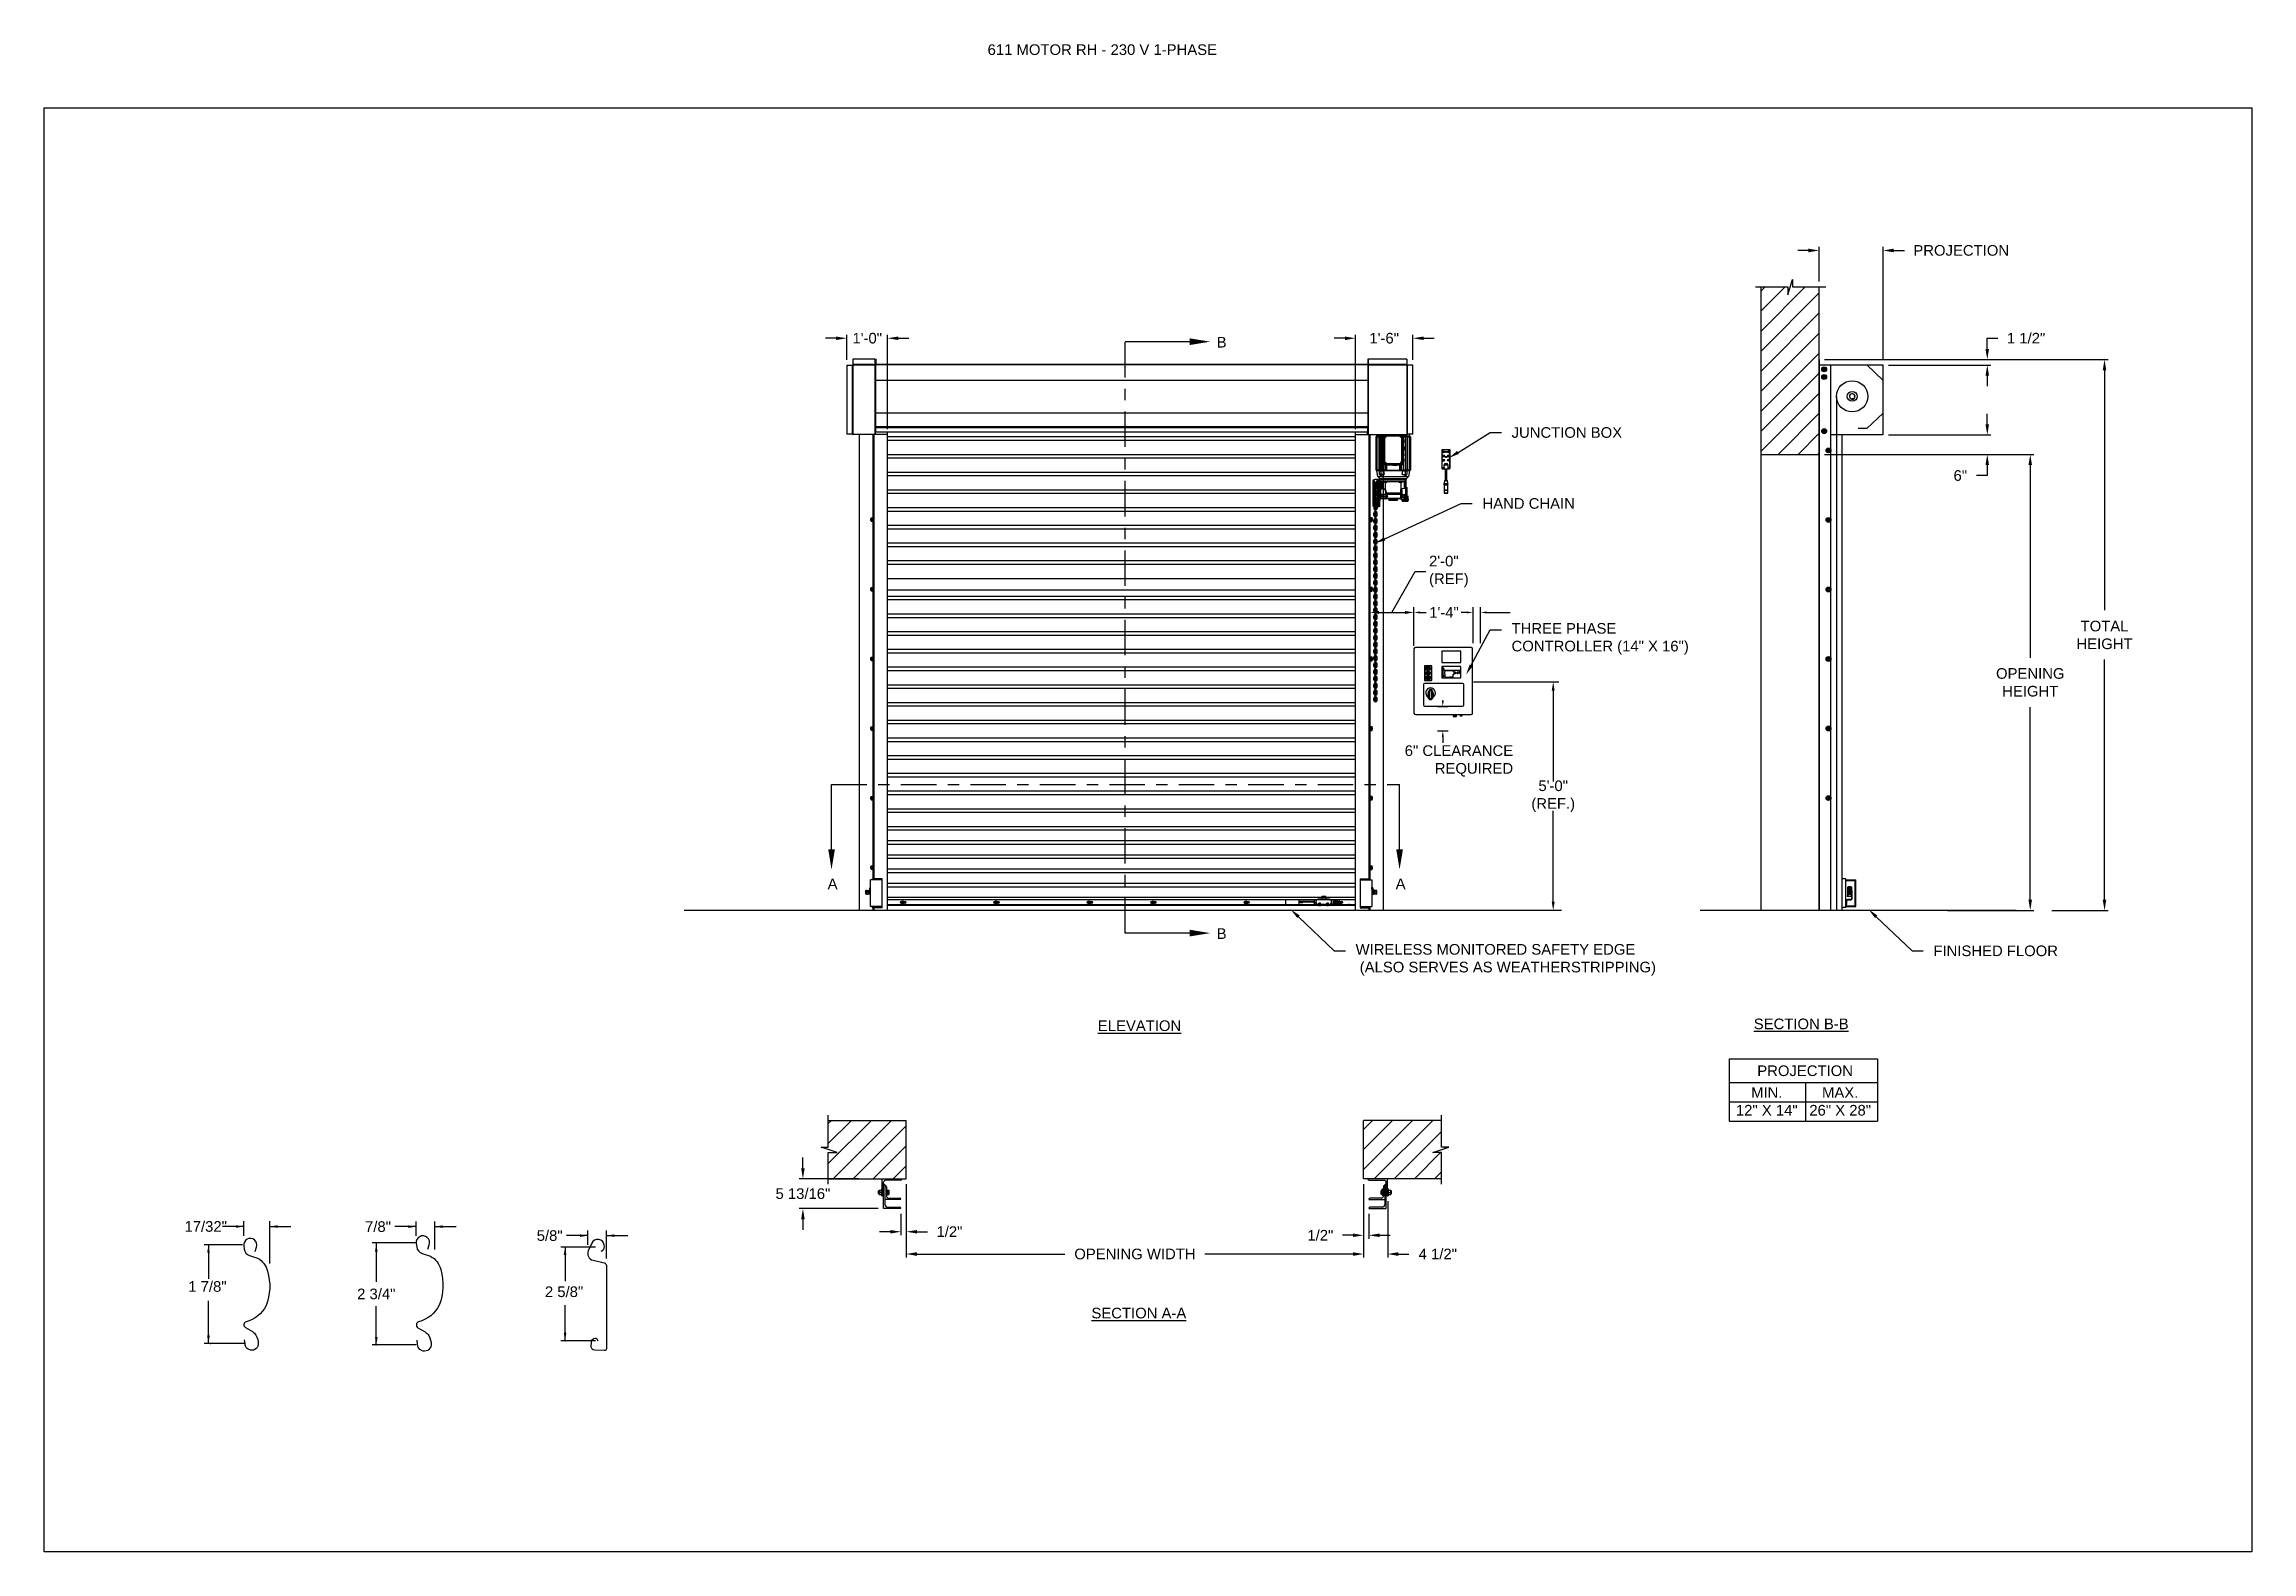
# Model space of a CAD drawing. Header units: inches. Extents: x 170 to 312, y 215 to 248.
# Drawn here: x 194.25 to 213.72, y 234.45 to 247.74 of the extents above; entities that cross this region are included whole.
import ezdxf
from ezdxf import colors
from ezdxf.entities.mleader import LeaderData, LeaderLine
from ezdxf.enums import TextEntityAlignment as Align
from ezdxf.math import Vec2, Vec3

# ---------------------------------------------------------------- set-up
doc = ezdxf.new("R2010")
doc.units = ezdxf.units.IN
doc.header["$LTSCALE"] = 0.25
doc.header["$MEASUREMENT"] = 0
doc.linetypes.add('CENTER', pattern=[2, 1.25, -0.25, 0.25, -0.25])
for name, color, linetype in [('ANNOTATIONS', 1, 'Continuous'), ('DETAILS', 4, 'Continuous'), ('MOTOR RH', 7, 'Continuous'), ('SECTION CUTS', 6, 'CENTER')]:
    doc.layers.add(name, color=color, linetype=linetype)
doc.styles.add('ARIAL', font='arial.ttf', dxfattribs={"height": 0.09375})
doc.styles.add('ROMANS', font='Romans', dxfattribs={"height": 0.09375})
doc.styles.get("Standard").update_dxf_attribs({"font": 'romans.shx'})
doc.dimstyles.get("Standard").update_dxf_attribs({"dimscale": 60, "dimtxt": 0.0833, "dimasz": 0.0833, "dimexe": 0.0833, "dimexo": 0.04, "dimgap": 0.09, "dimtad": 0, "dimtih": 1, "dimtoh": 1, "dimdec": 4, "dimzin": 1, "dimdsep": 46, "dimlunit": 4, "dimtxsty": 'Standard', "dimcen": 0.09, "dimclrt": 150, "dimadec": 4, "dimazin": 2, "dimtfac": 1, "dimtdec": 0, "dimtofl": 0, "dimtmove": 0, "dimatfit": 3, "dimfxl": 1, "dimtolj": 1, "dimtzin": 0, "dimlwd": -1, "dimlwe": -1, "dimarcsym": 1})
doc.dimstyles.new('STANDARD$0', dxfattribs={"dimtxt": 0.09375, "dimasz": 0.09375, "dimexe": 0.03125, "dimexo": 0.046875, "dimgap": 0.09, "dimtad": 0, "dimtih": 1, "dimtoh": 1, "dimdec": 4, "dimzin": 0, "dimdsep": 46, "dimtxsty": 'ARIAL', "dimcen": 0.09, "dimadec": 0, "dimazin": 0, "dimtfac": 1, "dimtdec": 4, "dimtofl": 0, "dimtmove": 0, "dimatfit": 1, "dimfxl": 1, "dimtolj": 1, "dimtzin": 0, "dimarcsym": 0})
pattern_1 = [(45, (22.68008, -13.09525), (-0.08838835, 0.08838835), [])]

msp = doc.modelspace()

# ---------------------------------------------------------------- texts
at = {"layer": 'ANNOTATIONS', "style": 'ARIAL'}
for s, p in [('1 7/8"', (195.52335, 236.74008)), ('2 5/8"', (198.66835, 236.69369))]:
    msp.add_text(s, height=0.09375, dxfattribs=at).set_placement(p)
msp.add_text('2 3/4"', height=0.09375, dxfattribs=at).set_placement((197.18118, 236.72135), align=Align.MIDDLE_CENTER)
at = {"layer": 'ANNOTATIONS', "insert": (202.57261, 247.74099), "char_height": 0.09375, "width": 4.6220629, "attachment_point": 1, "line_spacing_factor": 0.86134, "style": 'ARIAL'}
msp.add_mtext('611 MOTOR RH - 230 V 1-PHASE', dxfattribs=at)
at = {"layer": 'ANNOTATIONS', "char_height": 0.09375, "style": 'ARIAL'}
for s, insert, attachment_point in [('2\'-0"\\P(REF)', (206.46577, 243.09185), 4), ('1\'-4"', (206.46699, 242.73092), 4), ('6" CLEARANCE\\PREQUIRED', (207.20735, 241.42127), 6), ('5\'-0"\\P(REF.)', (207.56055, 241.11038), 5), ('17/32"', (195.6769, 237.31561), 5), ('7/8"', (197.19644, 237.3145), 5), ('\\A1;5/8"', (198.71034, 237.2352), 5)]:
    msp.add_mtext(s, dxfattribs=dict(at, insert=insert, attachment_point=attachment_point))
at = {"layer": 'ANNOTATIONS', "char_height": 0.09375, "attachment_point": 2, "style": 'ARIAL'}
for s, insert, width in [('{\\LELEVATION}', (203.91243, 239.13353), 3.0834986), ('{\\LSECTION B-B}', (209.74792, 239.1495), 1.3823677), ('{\\LSECTION A-A}', (203.90652, 236.59935), 1.3823677)]:
    msp.add_mtext(s, dxfattribs=dict(at, insert=insert, width=width))
for s, width, insert in [('PROJECTION ', 1.7594917, (209.78234, 238.7364)), ('MIN.\\P12" X 14" ', 0.6711642, (209.44422, 238.5444)), ('MAX.\\P26" X 28"', 0.6567117, (210.09165, 238.5444))]:
    msp.add_mtext_dynamic_manual_height_columns(s, width=width, gutter_width=1.36268, heights=[0], dxfattribs=dict(at, insert=insert))
at = {"layer": 'SECTION CUTS', "style": 'ARIAL'}
for s, p in [('B', (204.59308, 245.06692)), ('A', (201.16178, 240.29047)), ('A', (206.17131, 240.29047)), ('B', (204.59308, 239.85164))]:
    msp.add_text(s, height=0.09375, dxfattribs=at).set_placement(p)

# ---------------------------------------------------------------- blocks, each defined once
blk = doc.blocks.new('*D31')
at = {"layer": 'ANNOTATIONS', "color": 0, "lineweight": -2, "transparency": 16777216}
for p, q in [((200.944, 237.829), (200.944, 237.923)), ((201.433, 237.736), (200.912, 237.736)), ((201.608, 237.474), (200.912, 237.474)), ((200.944, 237.38), (200.944, 237.287))]:
    blk.add_line(p, q, dxfattribs=at)
at = {"layer": 'ANNOTATIONS', "color": 0, "transparency": 16777216}
for points in [[(200.928, 237.829), (200.959, 237.829), (200.944, 237.736)], [(200.928, 237.38), (200.959, 237.38), (200.944, 237.474)]]:
    blk.add_solid(points, dxfattribs=at)
at = {"layer": 'defpoints', "color": 0, "transparency": 16777216}
for p in [(201.48, 237.736), (200.944, 237.474), (201.655, 237.474)]:
    blk.add_point(p, dxfattribs=at)
at = {"layer": 'ANNOTATIONS', "color": 0, "transparency": 16777216, "insert": (200.944, 237.605), "char_height": 0.09375, "attachment_point": 5, "style": 'ARIAL'}
blk.add_mtext('\\A1;5 13/16"', dxfattribs=at)
blk = doc.blocks.new('*D32')
at = {"layer": 'ANNOTATIONS', "color": 0, "lineweight": -2, "transparency": 16777216}
for p, q in [((205.888, 237.689), (205.888, 237.207)), ((205.935, 237.427), (205.935, 237.207)), ((205.794, 237.238), (205.701, 237.238)), ((206.029, 237.238), (206.123, 237.238))]:
    blk.add_line(p, q, dxfattribs=at)
at = {"layer": 'ANNOTATIONS', "color": 0, "transparency": 16777216}
for points in [[(205.794, 237.254), (205.794, 237.223), (205.888, 237.238)], [(206.029, 237.254), (206.029, 237.223), (205.935, 237.238)]]:
    blk.add_solid(points, dxfattribs=at)
at = {"layer": 'defpoints', "color": 0, "transparency": 16777216}
for p in [(205.888, 237.736), (205.935, 237.474), (205.935, 237.238)]:
    blk.add_point(p, dxfattribs=at)
at = {"layer": 'ANNOTATIONS', "color": 0, "transparency": 16777216, "insert": (205.507, 237.238), "char_height": 0.0938, "attachment_point": 5, "style": 'ARIAL'}
blk.add_mtext('\\A1;1/2"', dxfattribs=at)
blk = doc.blocks.new('*D33')
at = {"layer": 'ANNOTATIONS', "color": 0, "lineweight": -2, "transparency": 16777216}
for p, q in [((201.855, 237.689), (201.855, 237.238)), ((201.808, 237.427), (201.808, 237.238)), ((201.714, 237.27), (201.62, 237.27)), ((201.949, 237.27), (202.042, 237.27))]:
    blk.add_line(p, q, dxfattribs=at)
at = {"layer": 'ANNOTATIONS', "color": 0, "transparency": 16777216}
for points in [[(201.714, 237.285), (201.714, 237.254), (201.808, 237.27)], [(201.949, 237.285), (201.949, 237.254), (201.855, 237.27)]]:
    blk.add_solid(points, dxfattribs=at)
at = {"layer": 'defpoints', "color": 0, "transparency": 16777216}
for p in [(201.855, 237.736), (201.808, 237.474), (201.808, 237.27)]:
    blk.add_point(p, dxfattribs=at)
at = {"layer": 'ANNOTATIONS', "color": 0, "transparency": 16777216, "insert": (202.236, 237.27), "char_height": 0.0938, "attachment_point": 5, "style": 'ARIAL'}
blk.add_mtext('\\A1;1/2"', dxfattribs=at)
blk = doc.blocks.new('*D34')
at = {"layer": 'ANNOTATIONS', "color": 0, "lineweight": -2, "transparency": 16777216}
for p, q in [((205.724, 245.149), (205.63, 245.149)), ((205.817, 244.347), (205.817, 245.18)), ((206.323, 244.959), (206.323, 245.18)), ((206.417, 245.149), (206.511, 245.149))]:
    blk.add_line(p, q, dxfattribs=at)
at = {"layer": 'ANNOTATIONS', "color": 0, "transparency": 16777216}
for points in [[(205.724, 245.164), (205.724, 245.133), (205.817, 245.149)], [(206.417, 245.164), (206.417, 245.133), (206.323, 245.149)]]:
    blk.add_solid(points, dxfattribs=at)
at = {"layer": 'defpoints', "color": 0, "transparency": 16777216}
for p in [(206.323, 245.149), (206.323, 244.912), (205.817, 244.3)]:
    blk.add_point(p, dxfattribs=at)
at = {"layer": 'ANNOTATIONS', "color": 0, "transparency": 16777216, "insert": (206.07, 245.149), "char_height": 0.0938, "attachment_point": 5, "style": 'ARIAL'}
blk.add_mtext('\\A1;1\'-6"', dxfattribs=at)
blk = doc.blocks.new('*D35')
at = {"layer": 'ANNOTATIONS', "color": 0, "lineweight": -2, "transparency": 16777216}
for p, q in [((201.237, 245.149), (201.143, 245.149)), ((201.331, 244.959), (201.331, 245.18)), ((201.691, 244.347), (201.691, 245.18)), ((201.785, 245.149), (201.878, 245.149))]:
    blk.add_line(p, q, dxfattribs=at)
at = {"layer": 'ANNOTATIONS', "color": 0, "transparency": 16777216}
for points in [[(201.237, 245.164), (201.237, 245.133), (201.331, 245.149)], [(201.785, 245.164), (201.785, 245.133), (201.691, 245.149)]]:
    blk.add_solid(points, dxfattribs=at)
at = {"layer": 'defpoints', "color": 0, "transparency": 16777216}
for p in [(201.691, 245.149), (201.331, 244.913), (201.691, 244.3)]:
    blk.add_point(p, dxfattribs=at)
at = {"layer": 'ANNOTATIONS', "color": 0, "transparency": 16777216, "insert": (201.511, 245.149), "char_height": 0.0938, "attachment_point": 5, "style": 'ARIAL'}
blk.add_mtext('\\A1;1\'-0"', dxfattribs=at)
blk = doc.blocks.new('*D36')
at = {"layer": 'ANNOTATIONS', "color": 0, "lineweight": -2, "transparency": 16777216}
for p, q in [((205.888, 237.689), (205.888, 237.042)), ((206.101, 237.539), (206.101, 237.042)), ((205.794, 237.073), (205.701, 237.073)), ((206.194, 237.073), (206.288, 237.073))]:
    blk.add_line(p, q, dxfattribs=at)
at = {"layer": 'ANNOTATIONS', "color": 0, "transparency": 16777216}
for points in [[(205.794, 237.089), (205.794, 237.057), (205.888, 237.073)], [(206.194, 237.089), (206.194, 237.057), (206.101, 237.073)]]:
    blk.add_solid(points, dxfattribs=at)
at = {"layer": 'defpoints', "color": 0, "transparency": 16777216}
for p in [(205.888, 237.736), (206.101, 237.586), (206.101, 237.073)]:
    blk.add_point(p, dxfattribs=at)
at = {"layer": 'ANNOTATIONS', "color": 0, "transparency": 16777216, "insert": (206.543, 237.073), "char_height": 0.0938, "attachment_point": 5, "style": 'ARIAL'}
blk.add_mtext('\\A1;4 1/2"', dxfattribs=at)
blk = doc.blocks.new('*D37')
at = {"layer": 'ANNOTATIONS', "color": 0, "lineweight": -2, "transparency": 16777216}
for p, q in [((201.855, 237.689), (201.855, 237.042)), ((205.888, 237.689), (205.888, 237.042)), ((201.949, 237.073), (203.255, 237.073)), ((205.794, 237.073), (204.488, 237.073))]:
    blk.add_line(p, q, dxfattribs=at)
at = {"layer": 'ANNOTATIONS', "color": 0, "transparency": 16777216}
for points in [[(201.949, 237.089), (201.949, 237.057), (201.855, 237.073)], [(205.794, 237.089), (205.794, 237.057), (205.888, 237.073)]]:
    blk.add_solid(points, dxfattribs=at)
at = {"layer": 'defpoints', "color": 0, "transparency": 16777216}
for p in [(201.855, 237.736), (205.888, 237.736), (205.888, 237.073)]:
    blk.add_point(p, dxfattribs=at)
at = {"layer": 'ANNOTATIONS', "color": 0, "transparency": 16777216, "insert": (203.872, 237.073), "char_height": 0.09375, "attachment_point": 5, "style": 'ARIAL'}
blk.add_mtext('\\A1;OPENING WIDTH', dxfattribs=at)
blk = doc.blocks.new('*D38')
at = {"layer": 'ANNOTATIONS', "color": 0, "lineweight": -2, "transparency": 16777216}
for p, q in [((209.812, 245.923), (209.719, 245.923)), ((209.906, 245.649), (209.906, 245.954)), ((210.47, 244.96), (210.47, 245.954)), ((210.564, 245.923), (210.658, 245.923))]:
    blk.add_line(p, q, dxfattribs=at)
at = {"layer": 'ANNOTATIONS', "color": 0, "transparency": 16777216}
for points in [[(209.812, 245.939), (209.812, 245.907), (209.906, 245.923)], [(210.564, 245.939), (210.564, 245.907), (210.47, 245.923)]]:
    blk.add_solid(points, dxfattribs=at)
at = {"layer": 'defpoints', "color": 0, "transparency": 16777216}
for p in [(210.47, 245.923), (209.906, 245.602), (210.47, 244.913)]:
    blk.add_point(p, dxfattribs=at)
at = {"layer": 'ANNOTATIONS', "color": 0, "transparency": 16777216, "insert": (211.159, 245.923), "char_height": 0.09375, "attachment_point": 5, "style": 'ARIAL'}
blk.add_mtext('\\A1;PROJECTION ', dxfattribs=at)
blk = doc.blocks.new('*D28')
at = {"layer": 'ANNOTATIONS', "color": 0, "lineweight": -2, "transparency": 16777216}
for p, q in [((209.953, 244.125), (211.799, 244.125)), ((211.768, 244.031), (211.768, 242.332)), ((211.768, 240.197), (211.768, 241.897)), ((211.037, 240.103), (211.799, 240.103))]:
    blk.add_line(p, q, dxfattribs=at)
at = {"layer": 'ANNOTATIONS', "color": 0, "transparency": 16777216}
for points in [[(211.752, 244.031), (211.783, 244.031), (211.768, 244.125)], [(211.752, 240.197), (211.783, 240.197), (211.768, 240.103)]]:
    blk.add_solid(points, dxfattribs=at)
at = {"layer": 'defpoints', "color": 0, "transparency": 16777216}
for p in [(209.906, 244.125), (210.99, 240.103), (211.768, 240.103)]:
    blk.add_point(p, dxfattribs=at)
at = {"layer": 'ANNOTATIONS', "color": 0, "transparency": 16777216, "insert": (211.768, 242.114), "char_height": 0.09375, "attachment_point": 5, "style": 'ARIAL'}
blk.add_mtext('\\A1;OPENING\\PHEIGHT', dxfattribs=at)
blk = doc.blocks.new('*D29')
at = {"layer": 'ANNOTATIONS', "color": 0, "lineweight": -2, "transparency": 16777216}
for p, q in [((209.953, 244.961), (212.454, 244.961)), ((212.423, 244.867), (212.423, 242.75)), ((212.423, 240.197), (212.423, 242.315)), ((211.958, 240.103), (212.454, 240.103))]:
    blk.add_line(p, q, dxfattribs=at)
at = {"layer": 'ANNOTATIONS', "color": 0, "transparency": 16777216}
for points in [[(212.407, 244.867), (212.438, 244.867), (212.423, 244.961)], [(212.407, 240.197), (212.438, 240.197), (212.423, 240.103)]]:
    blk.add_solid(points, dxfattribs=at)
at = {"layer": 'defpoints', "color": 0, "transparency": 16777216}
for p in [(209.906, 244.961), (211.911, 240.103), (212.423, 240.103)]:
    blk.add_point(p, dxfattribs=at)
at = {"layer": 'ANNOTATIONS', "color": 0, "transparency": 16777216, "insert": (212.423, 242.532), "char_height": 0.0938, "attachment_point": 5, "style": 'ARIAL'}
blk.add_mtext('\\A1;TOTAL\\PHEIGHT', dxfattribs=at)
blk = doc.blocks.new('*D30')
at = {"layer": 'ANNOTATIONS', "color": 0, "lineweight": -2, "transparency": 16777216}
for p, q in [((211.389, 244.39), (211.389, 244.483)), ((210.517, 244.296), (211.42, 244.296)), ((210.515, 244.125), (211.42, 244.125)), ((211.389, 244.031), (211.389, 243.938)), ((211.389, 243.938), (211.295, 243.938))]:
    blk.add_line(p, q, dxfattribs=at)
at = {"layer": 'ANNOTATIONS', "color": 0, "transparency": 16777216}
for points in [[(211.373, 244.39), (211.404, 244.39), (211.389, 244.296)], [(211.373, 244.031), (211.404, 244.031), (211.389, 244.125)]]:
    blk.add_solid(points, dxfattribs=at)
at = {"layer": 'defpoints', "color": 0, "transparency": 16777216}
for p in [(210.47, 244.296), (210.468, 244.125), (211.389, 244.125)]:
    blk.add_point(p, dxfattribs=at)
at = {"layer": 'ANNOTATIONS', "color": 0, "transparency": 16777216, "insert": (211.151, 243.938), "char_height": 0.0938, "attachment_point": 5, "style": 'ARIAL'}
blk.add_mtext('\\A1;6"', dxfattribs=at)
blk = doc.blocks.new('*D39')
at = {"layer": 'ANNOTATIONS', "color": 0, "lineweight": -2, "transparency": 16777216}
for p, q in [((211.389, 245.055), (211.389, 245.149)), ((211.389, 245.149), (211.482, 245.149)), ((210.517, 244.961), (211.42, 244.961)), ((210.517, 244.913), (211.42, 244.913)), ((211.389, 244.82), (211.389, 244.726))]:
    blk.add_line(p, q, dxfattribs=at)
at = {"layer": 'ANNOTATIONS', "color": 0, "transparency": 16777216}
for points in [[(211.373, 245.055), (211.404, 245.055), (211.389, 244.961)], [(211.373, 244.82), (211.404, 244.82), (211.389, 244.913)]]:
    blk.add_solid(points, dxfattribs=at)
at = {"layer": 'defpoints', "color": 0, "transparency": 16777216}
for p in [(210.47, 244.961), (211.389, 244.961), (210.47, 244.913)]:
    blk.add_point(p, dxfattribs=at)
at = {"layer": 'ANNOTATIONS', "color": 0, "transparency": 16777216, "insert": (211.731, 245.149), "char_height": 0.0938, "attachment_point": 5, "style": 'ARIAL'}
blk.add_mtext('\\A1;1 1/2"', dxfattribs=at)

# ---------------------------------------------------------------- dimensions: what is measured, and where the dimension line sits
at = {"layer": 'ANNOTATIONS'}
dim = msp.add_linear_dim(base=(210.47, 245.92298), p1=(209.90612, 245.60178), p2=(210.47, 244.91339), text='PROJECTION ', dimstyle='STANDARD$0', dxfattribs=at)
dim.commit()
dim.dimension.update_dxf_attribs({"geometry": '*D38', "text_midpoint": (211.15911, 245.92298)})
for base, p1, p2, text, picture, middle in [((201.69084, 245.14882), (201.33064, 244.91253), (201.69084, 244.3), '1\'-0"', '*D35', (201.51074, 245.14882)), ((206.32328, 245.14882), (205.81734, 244.3), (206.32328, 244.91215), '1\'-6"', '*D34', (206.07031, 245.14882)), ((205.93508, 237.23838), (205.88821, 237.73574), (205.93508, 237.47405), '1/2"', '*D32', (205.50663, 237.23838)), ((206.10071, 237.07293), (205.88821, 237.73574), (206.10071, 237.58574), '4 1/2"', '*D36', (206.5432, 237.07293))]:
    dim = msp.add_linear_dim(base=base, p1=p1, p2=p2, text=text, dimstyle='STANDARD$0', dxfattribs=at)
    dim.commit()
    dim.dimension.update_dxf_attribs({"geometry": picture, "text_midpoint": middle, "dimtype": 160})
for base, p1, p2, text, picture, middle in [((211.38867, 244.96103), (210.47, 244.91339), (210.47, 244.96103), '1 1/2"', '*D39', (211.73111, 245.14853)), ((212.4227, 240.10342), (209.90612, 244.96103), (211.91065, 240.10342), 'TOTAL\\PHEIGHT', '*D29', (212.4227, 242.53223)), ((211.38867, 244.12505), (210.47, 244.29598), (210.46787, 244.12505), '6"', '*D30', (211.15079, 243.93755)), ((211.76771, 240.10342), (209.90612, 244.12505), (210.99031, 240.10342), 'OPENING\\PHEIGHT', '*D28', (211.76771, 242.11424))]:
    dim = msp.add_linear_dim(base=base, p1=p1, p2=p2, angle=90, text=text, dimstyle='STANDARD$0', dxfattribs=at)
    dim.commit()
    dim.dimension.update_dxf_attribs({"geometry": picture, "text_midpoint": middle})
for base, p1, p2, angle, text, picture, middle in [((200.94353, 237.47405), (201.47987, 237.73573), (201.65487, 237.47405), 90, '5 13/16"', '*D31', (200.94353, 237.60489)), ((201.808, 237.26963), (201.85487, 237.73574), (201.808, 237.47405), 180, '1/2"', '*D33', (202.23645, 237.26963))]:
    dim = msp.add_linear_dim(base=base, p1=p1, p2=p2, angle=angle, text=text, dimstyle='STANDARD$0', dxfattribs=at)
    dim.commit()
    dim.dimension.update_dxf_attribs({"geometry": picture, "text_midpoint": middle, "dimtype": 160})
dim = msp.add_aligned_dim(p1=(201.85487, 237.73574), p2=(205.88821, 237.73574), distance=-0.6628, text='OPENING WIDTH', dimstyle='STANDARD$0', dxfattribs=at)
dim.commit()
dim.dimension.update_dxf_attribs({"geometry": '*D37', "text_midpoint": (203.87154, 237.07293)})

# ---------------------------------------------------------------- hatches: boundary and pattern name
at = {"layer": 'MOTOR RH'}
h = msp.add_hatch(dxfattribs=at)
h.set_pattern_fill('ANSI31', color=256, style=0)
h.set_pattern_definition(pattern_1)
h.paths.add_polyline_path([(209.39049, 244.12505), (209.90612, 244.12505), (209.90612, 245.60178), (209.66963, 245.60178), (209.66963, 245.66644), (209.63121, 245.53308), (209.63121, 245.60178), (209.39049, 245.60178)])
h = msp.add_hatch(dxfattribs=at)
h.set_pattern_fill('ANSI31', color=256, style=0)
h.set_pattern_definition(pattern_1)
h.paths.add_polyline_path([(201.85487, 238.25136), (201.16737, 238.25136), (201.16737, 238.01416), (201.10327, 238.01416), (201.24534, 237.96726), (201.16737, 237.96726), (201.16737, 237.73574), (201.85487, 237.73574), (201.85487, 237.89824)])
h = msp.add_hatch(dxfattribs=at)
h.set_pattern_fill('ANSI31', color=256, style=0)
h.set_pattern_definition(pattern_1)
h.paths.add_polyline_path([(206.63981, 238.01416), (206.57571, 238.01416), (206.57571, 238.25136), (205.88821, 238.25136), (205.88821, 237.73574), (205.90638, 237.73574), (206.57571, 237.73574), (206.57571, 237.96726), (206.49774, 237.96726)])

# ---------------------------------------------------------------- linework, layer by layer
at = {"layer": 'ANNOTATIONS'}
for p, q in [((206.02289, 242.73092), (206.25493, 242.73092)), ((206.3326, 242.43625), (206.3326, 242.77806)), ((206.38574, 242.73092), (206.43888, 242.73092)), ((206.80064, 242.73092), (206.7475, 242.73092)), ((206.85408, 242.46136), (206.85408, 242.77806)), ((206.91976, 242.46136), (206.91976, 242.77806)), ((206.9729, 242.73092), (207.1821, 242.73092)), ((206.85793, 242.11772), (207.61165, 242.11772)), ((207.56055, 242.04006), (207.56055, 241.23964)), ((206.53972, 241.90233), (206.63399, 241.90233)), ((206.53972, 241.68703), (206.63399, 241.68703)), ((206.58685, 241.63389), (206.58685, 241.58075)), ((207.56055, 240.18109), (207.56055, 240.98112)), ((209.11365, 238.79583), (209.11365, 238.24446)), ((209.11365, 238.79583), (210.42142, 238.79583)), ((210.42142, 238.79583), (210.42142, 238.24446)), ((209.11365, 238.58436), (210.42142, 238.58436)), ((209.78651, 238.58436), (209.78651, 238.24446)), ((209.11365, 238.41441), (210.42142, 238.41441)), ((209.11365, 238.24446), (210.42142, 238.24446)), ((196.01376, 237.23385), (196.01376, 237.36248)), ((196.24113, 236.98831), (196.24113, 237.36248)), ((197.5333, 237.23275), (197.5333, 237.36138)), ((197.69782, 237.11439), (197.69782, 237.36138)), ((196.00022, 237.15454), (195.66272, 237.15454)), ((195.7012, 237.15454), (195.7012, 236.85297)), ((196.01376, 237.31561), (195.82626, 237.31561)), ((196.24113, 237.31561), (196.42863, 237.31561)), ((197.53247, 237.17137), (197.14454, 237.17137)), ((197.18118, 237.17137), (197.18118, 236.82835)), ((197.5333, 237.3145), (197.3458, 237.3145)), ((197.69782, 237.3145), (197.88532, 237.3145)), ((199.0472, 237.2352), (198.8597, 237.2352)), ((199.0472, 237.15345), (199.0472, 237.28207)), ((199.21171, 237.03509), (199.21171, 237.28207)), ((199.21171, 237.2352), (199.39921, 237.2352)), ((199.11552, 237.13477), (198.80772, 237.13477)), ((198.8462, 237.13477), (198.8462, 236.8332)), ((195.7012, 236.28266), (195.7012, 236.65985)), ((197.18118, 236.27133), (197.18118, 236.61435)), ((198.8462, 236.30755), (198.8462, 236.62224)), ((196.02835, 236.28266), (195.66272, 236.28266)), ((197.53247, 236.27133), (197.14454, 236.27133)), ((199.11552, 236.30755), (198.80772, 236.30755))]:
    msp.add_line(p, q, dxfattribs=at)
for p in [(199.17589, 237.10325), (198.8462, 236.38206), (195.7012, 236.35717), (195.71897, 236.28266), (197.18118, 236.27133), (198.8462, 236.30755)]:
    msp.add_point(p, dxfattribs=at)
for points in [[(206.02289, 242.71798), (206.02289, 242.74387), (205.94523, 242.73092)], [(206.25493, 242.71798), (206.25493, 242.74387), (206.3326, 242.73092)], [(206.38574, 242.73978), (206.38574, 242.72207), (206.3326, 242.73092)], [(206.80064, 242.73978), (206.80064, 242.72207), (206.85378, 242.73092)], [(206.9729, 242.73978), (206.9729, 242.72207), (206.91976, 242.73092)], [(207.54761, 242.04006), (207.5735, 242.04006), (207.56055, 242.11772)], [(206.578, 241.95547), (206.59571, 241.95547), (206.58685, 241.90233)], [(206.578, 241.63389), (206.59571, 241.63389), (206.58685, 241.68703)], [(207.54761, 240.18109), (207.5735, 240.18109), (207.56055, 240.10342)], [(195.71292, 237.08422), (195.68948, 237.08422), (195.7012, 237.15454)], [(195.94343, 237.30389), (195.94343, 237.32733), (196.01376, 237.31561)], [(196.31145, 237.32733), (196.31145, 237.30389), (196.24113, 237.31561)], [(197.1929, 237.09527), (197.16946, 237.09527), (197.18118, 237.16559)], [(197.46298, 237.30278), (197.46298, 237.32622), (197.5333, 237.3145)], [(197.76814, 237.32622), (197.76814, 237.30278), (197.69782, 237.3145)], [(198.97687, 237.22348), (198.97687, 237.24692), (199.0472, 237.2352)], [(199.28203, 237.24692), (199.28203, 237.22348), (199.21171, 237.2352)], [(198.85792, 237.06445), (198.83448, 237.06445), (198.8462, 237.13477)], [(198.85792, 236.37787), (198.83448, 236.37787), (198.8462, 236.30755)], [(195.71292, 236.35298), (195.68948, 236.35298), (195.7012, 236.28266)], [(197.1929, 236.34166), (197.16946, 236.34166), (197.18118, 236.27133)]]:
    msp.add_solid(points, dxfattribs=at)
at = {"layer": 'defpoints'}
msp.add_lwpolyline([(213.72204, 234.44685), (194.25216, 234.44685), (194.25216, 247.18196), (213.72204, 247.18196)], close=True, dxfattribs=at)
at = {"layer": 'DETAILS'}
for points in [[(196.11182, 237.09642), (196.12437, 237.13474, 1.25136537), (196.0125, 237.1453), (196.0163, 237.11585, 0.28712033), (196.06205, 237.06013), (196.13376, 237.03604, -0.22337537), (196.22139, 236.9213, -0.17060067), (196.20909, 236.61778, -0.22026111), (196.03296, 236.47658, 0.64862145), (196.02708, 236.42514), (196.08868, 236.38872, -0.11918191), (196.11993, 236.35834, -0.14967798), (196.13898, 236.2766), (196.13883, 236.27487, -0.533076), (196.05835, 236.23049, -0.02656611), (196.04304, 236.23998, -0.19330383), (196.02353, 236.2826), (196.02005, 236.31766)], [(197.63611, 237.11613), (197.64906, 237.15567, 1.25136537), (197.53363, 237.16657), (197.53755, 237.13618, 0.28712033), (197.58476, 237.07868), (197.65875, 237.05382, -0.22337537), (197.74917, 236.93543, -0.17060067), (197.73648, 236.62225, -0.22026111), (197.55475, 236.47655, 0.64862142), (197.54867, 236.42347), (197.61224, 236.38589, -0.11918191), (197.64448, 236.35455, -0.14967798), (197.66414, 236.2702), (197.66398, 236.26842, -0.533076), (197.58094, 236.22262, -0.02656611), (197.56514, 236.23242, -0.19330383), (197.54501, 236.2764), (197.54142, 236.31257)], [(199.16552, 237.09806, 0.33746117), (199.19245, 237.13612), (199.19213, 237.154, 0.73725505), (199.08199, 237.16886), (199.05117, 237.10244, 0.47976839), (199.09299, 237.01812), (199.1914, 236.99655, -0.21720182), (199.21171, 236.97259), (199.21171, 236.23788, -0.36619075), (199.19197, 236.22246), (199.10731, 236.22518, -0.41028649), (199.07605, 236.25869), (199.07798, 236.29599, -0.37745755), (199.11181, 236.33231, -0.31905635), (199.12369, 236.32683), (199.13476, 236.30755)]]:
    msp.add_lwpolyline(points, format="xyb", dxfattribs=at)
at = {"layer": 'MOTOR RH'}
for p, q in [((209.34411, 245.60178), (209.63121, 245.60178)), ((209.39049, 245.60178), (209.39049, 240.10342)), ((209.63121, 245.53308), (209.66963, 245.66644)), ((209.63121, 245.60178), (209.63121, 245.53308)), ((209.66963, 245.66644), (209.66963, 245.60178)), ((209.66963, 245.60178), (209.96482, 245.60178)), ((209.90612, 240.10342), (209.90612, 245.60178)), ((201.38393, 244.96582), (201.38393, 244.30293)), ((201.57789, 244.96582), (201.57789, 244.91812)), ((201.58638, 244.96661), (201.58638, 244.91812)), ((205.92603, 244.96661), (205.92603, 244.91812)), ((205.93029, 244.91812), (205.93029, 244.96582)), ((206.26962, 244.96582), (206.26962, 244.3017)), ((209.90692, 244.96103), (209.90692, 244.91206)), ((209.90905, 244.91419), (209.90905, 244.96103)), ((209.90986, 244.91419), (209.90986, 244.96103)), ((201.33064, 244.91253), (201.38393, 244.91253)), ((201.37859, 244.91253), (201.37859, 244.30293)), ((201.3818, 244.30293), (201.3818, 244.91253)), ((201.56295, 244.91787), (201.38393, 244.91787)), ((201.38393, 244.91466), (201.57789, 244.91466)), ((201.56295, 244.91466), (201.56295, 244.91812)), ((201.56295, 244.91812), (201.58638, 244.91812)), ((201.57148, 244.91466), (201.57148, 244.91812)), ((201.57789, 244.91466), (201.57789, 244.3)), ((201.57789, 244.91386), (201.58638, 244.91386)), ((205.92603, 244.91865), (201.58638, 244.91865)), ((205.92603, 244.91519), (201.58638, 244.91519)), ((201.58638, 244.32505), (201.58638, 244.91519)), ((205.92603, 244.7758), (201.58638, 244.7758)), ((205.94523, 244.91812), (205.92603, 244.91812)), ((205.92603, 244.91519), (205.92603, 244.32505)), ((205.92603, 244.91386), (205.93029, 244.91386)), ((205.93029, 244.29919), (205.93029, 244.91466)), ((205.93029, 244.91466), (206.26962, 244.91466)), ((205.9367, 244.91466), (205.9367, 244.91812)), ((205.94523, 244.91466), (205.94523, 244.91812)), ((206.26962, 244.91787), (205.94523, 244.91787)), ((206.27132, 244.91215), (206.27132, 244.3017)), ((206.27213, 244.91215), (206.27213, 244.3017)), ((206.32328, 244.91215), (206.27213, 244.91215)), ((206.27533, 244.3017), (206.27533, 244.91215)), ((209.90612, 244.90743), (209.90795, 244.90743)), ((209.90745, 244.91314), (209.90795, 244.91314)), ((209.90795, 240.1061), (209.90795, 244.91339)), ((209.90795, 244.91339), (210.47, 244.91339)), ((209.90905, 244.91419), (209.90986, 244.91419)), ((209.95455, 244.88749), (209.95509, 244.88915)), ((209.95455, 244.81936), (209.95509, 244.82102)), ((209.95632, 244.88647), (209.95723, 244.88826)), ((209.95632, 244.81834), (209.95723, 244.82013)), ((209.9633, 244.88244), (209.9633, 244.88244)), ((209.9633, 244.86769), (209.9633, 244.86769)), ((209.9633, 244.81431), (209.9633, 244.81431)), ((209.9633, 244.79956), (209.9633, 244.79956)), ((210.01014, 240.1061), (210.01014, 244.91339)), ((210.32552, 244.91339), (210.47, 244.7758)), ((210.47, 244.29598), (210.47, 244.91339)), ((209.90795, 244.72825), (209.90612, 244.72825)), ((210.06017, 244.63662), (210.06017, 240.10342)), ((210.19472, 244.61796), (210.20647, 244.62004)), ((210.1968, 244.60622), (210.19472, 244.61796)), ((210.20854, 244.60829), (210.1968, 244.60622)), ((210.20647, 244.62004), (210.20854, 244.60829)), ((210.22014, 244.64425), (210.21997, 244.644)), ((210.22114, 244.63736), (210.22138, 244.63719)), ((201.57789, 244.3685), (201.58638, 244.3685)), ((201.5813, 244.31279), (201.5813, 244.35542)), ((201.5813, 244.34775), (201.58427, 244.34775)), ((201.58427, 244.3), (201.58427, 244.3685)), ((201.58638, 244.3664), (201.58427, 244.3664)), ((205.92603, 244.48955), (201.58638, 244.48955)), ((205.92603, 244.36687), (201.58638, 244.36687)), ((205.92603, 244.3685), (205.93029, 244.3685)), ((205.92688, 244.34874), (205.92603, 244.34874)), ((205.92688, 244.31279), (205.92688, 244.35542)), ((210.32552, 244.35196), (210.24923, 244.35196)), ((210.32552, 244.35196), (210.47, 244.48955)), ((201.38392, 244.30293), (201.33064, 244.30293)), ((201.69084, 244.3), (201.38568, 244.3)), ((201.44359, 240.10529), (201.44359, 244.3)), ((201.56295, 240.38253), (201.56295, 244.3)), ((201.57148, 240.38253), (201.57148, 244.3)), ((201.5813, 244.33604), (201.58427, 244.33604)), ((201.5813, 244.32239), (201.58427, 244.32239)), ((201.5813, 244.32045), (201.58427, 244.32045)), ((201.69084, 240.10529), (201.69084, 244.32505)), ((201.69084, 244.28138), (205.81734, 244.28138)), ((201.69084, 244.25013), (205.81734, 244.25013)), ((205.81734, 240.10529), (205.81734, 244.32505)), ((205.81734, 244.3), (205.93029, 244.3)), ((205.92391, 244.3), (205.92391, 244.32505)), ((205.92688, 244.31946), (205.92391, 244.31946)), ((205.92688, 244.3431), (205.92603, 244.3431)), ((205.92688, 244.32846), (205.92603, 244.32846)), ((205.93029, 244.29919), (206.26962, 244.29919)), ((205.9367, 240.38253), (205.9367, 244.29919)), ((205.94523, 240.37188), (205.94523, 244.29919)), ((205.99676, 244.27944), (206.03739, 244.27944)), ((205.99676, 244.27944), (205.99676, 243.98417)), ((205.99676, 244.27944), (206.00806, 244.27944)), ((206.00752, 244.27944), (205.99676, 244.27944)), ((205.99676, 244.27944), (206.0063, 244.27944)), ((205.99676, 244.27944), (205.99676, 244.27944)), ((206.0036, 244.27944), (206.00361, 243.98417)), ((206.00517, 244.27944), (206.00517, 243.98417)), ((206.00598, 244.2859), (206.00833, 244.29919)), ((206.00598, 244.27944), (206.00598, 244.2859)), ((206.00806, 244.27944), (206.00752, 244.27944)), ((206.00806, 244.27944), (206.00806, 244.27944)), ((206.02183, 244.27944), (206.02183, 243.98417)), ((206.02362, 244.27944), (206.02362, 243.98417)), ((206.02783, 244.28406), (206.02783, 244.29919)), ((206.04088, 244.28406), (206.02783, 244.28406)), ((206.03739, 243.97955), (206.03739, 244.28406)), ((206.04008, 244.27944), (206.04008, 243.98417)), ((206.05888, 244.27944), (206.04008, 244.27944)), ((206.04088, 244.29919), (206.04088, 244.28406)), ((206.06042, 244.28406), (206.04088, 244.28406)), ((206.04218, 244.27944), (206.04218, 243.98417)), ((206.04661, 244.28406), (206.04662, 244.27944)), ((206.05888, 244.27944), (206.05888, 244.27483)), ((206.05888, 244.27483), (206.05921, 244.27483)), ((206.05921, 243.98417), (206.05921, 244.27944)), ((206.06042, 244.27944), (206.05921, 244.27944)), ((206.06412, 244.28498), (206.06042, 244.28498)), ((206.06042, 244.28498), (206.06043, 244.04507)), ((206.06042, 244.28498), (206.06042, 244.28498)), ((206.06412, 244.04507), (206.06412, 244.28498)), ((206.06459, 240.10529), (206.06459, 244.3)), ((206.06596, 244.27206), (206.07334, 244.27206)), ((206.06596, 244.05799), (206.06596, 244.27206)), ((206.06688, 244.29919), (206.06602, 244.29531)), ((206.06965, 244.05799), (206.06965, 244.27206)), ((206.07334, 244.29421), (206.07334, 244.2979)), ((206.22467, 244.2979), (206.07334, 244.2979)), ((206.22467, 244.29421), (206.07334, 244.29421)), ((206.07334, 244.27467), (206.07334, 244.27944)), ((206.07334, 244.27206), (206.07334, 244.05799)), ((206.07888, 244.28498), (206.08626, 244.28498)), ((206.08626, 244.28498), (206.08626, 244.29236)), ((206.08626, 244.29236), (206.21175, 244.29236)), ((206.08626, 244.28867), (206.21175, 244.28867)), ((206.21175, 244.28498), (206.08626, 244.28498)), ((206.14532, 244.2979), (206.14532, 244.29919)), ((206.18961, 244.29919), (206.18961, 244.2979)), ((206.21175, 244.28839), (206.21175, 244.29236)), ((206.21175, 244.28498), (206.21913, 244.28498)), ((206.22467, 244.29421), (206.22467, 244.2979)), ((206.22467, 244.27206), (206.22467, 244.27872)), ((206.22467, 244.27206), (206.23205, 244.27206)), ((206.22467, 244.05799), (206.22467, 244.27206)), ((206.22836, 244.27206), (206.22836, 244.05799)), ((206.23199, 244.29531), (206.23114, 244.29919)), ((206.23205, 244.27206), (206.23205, 244.05799)), ((206.2339, 244.04507), (206.2339, 244.28498)), ((206.2339, 244.28498), (206.23759, 244.28498)), ((206.23759, 244.04507), (206.23759, 244.28498)), ((206.26706, 244.28406), (206.23759, 244.28406)), ((206.23759, 244.27944), (206.2388, 244.27944)), ((206.23759, 244.26283), (206.23829, 244.26283)), ((206.23829, 244.21854), (206.23759, 244.21854)), ((206.23759, 244.20378), (206.23826, 244.20378)), ((206.2388, 244.27944), (206.2388, 244.26114)), ((206.2388, 244.27483), (206.23913, 244.27483)), ((206.2388, 244.22047), (206.2388, 244.20197)), ((206.23913, 244.27483), (206.23913, 244.27944)), ((206.23913, 244.27944), (206.25794, 244.27944)), ((206.2514, 244.27944), (206.2514, 244.28406)), ((206.25583, 244.27944), (206.25583, 243.98417)), ((206.25713, 244.28406), (206.25713, 244.29919)), ((206.25794, 244.27944), (206.25794, 243.98417)), ((206.26063, 244.28406), (206.26063, 243.97956)), ((206.30126, 244.27945), (206.26063, 244.27944)), ((206.26904, 244.3), (206.26962, 244.3)), ((206.26962, 244.29919), (206.26962, 244.3)), ((206.27018, 244.29926), (206.27018, 244.28406)), ((206.32328, 244.3017), (206.27132, 244.3017)), ((206.27429, 244.27944), (206.30126, 244.27945)), ((206.27439, 244.27944), (206.27439, 243.98417)), ((206.27619, 244.27944), (206.27619, 243.98417)), ((206.30126, 244.27945), (206.27648, 244.27944)), ((206.28925, 244.3017), (206.29203, 244.2859)), ((206.30126, 244.27945), (206.2919, 244.27945)), ((206.29203, 244.2859), (206.29203, 244.27945)), ((206.29203, 244.27945), (206.30126, 244.27945)), ((206.29203, 244.27945), (206.29441, 244.27945)), ((206.29285, 244.27944), (206.29285, 243.98417)), ((206.29441, 244.27945), (206.29441, 244.27945)), ((206.29441, 244.27944), (206.29441, 243.98417)), ((206.30126, 244.27945), (206.30126, 243.98417)), ((206.30126, 244.27945), (206.30126, 244.27945)), ((206.57801, 244.16545), (206.57831, 244.00183)), ((206.65016, 244.1661), (206.57852, 244.16596)), ((206.57852, 244.16494), (206.57881, 244.01074)), ((206.64965, 244.16558), (206.57903, 244.16545)), ((206.65045, 244.01087), (206.65016, 244.16507)), ((206.65098, 244.00197), (206.65068, 244.16558)), ((209.95455, 244.34247), (209.95509, 244.34412)), ((209.95632, 244.34144), (209.95723, 244.34323)), ((209.9633, 244.33742), (209.9633, 244.33742)), ((209.9633, 244.32267), (209.9633, 244.32267)), ((210.46574, 244.29598), (210.01014, 244.29598)), ((210.1102, 240.1061), (210.1102, 244.29598)), ((201.69084, 244.12513), (205.81734, 244.12513)), ((201.69084, 244.09388), (205.81734, 244.09388)), ((201.69084, 243.96888), (205.81734, 243.96888)), ((206.03739, 243.98417), (205.99676, 243.98417)), ((206.00506, 243.98048), (206.00506, 243.98417)), ((206.01375, 243.93123), (206.00506, 243.98048)), ((206.02849, 243.97955), (206.04377, 243.97955)), ((206.02849, 243.94818), (206.02849, 243.97955)), ((206.03412, 243.97955), (206.02849, 243.97955)), ((206.05821, 243.98417), (206.04008, 243.98417)), ((206.04154, 243.97955), (206.06255, 243.97955)), ((206.04154, 243.97955), (206.04154, 243.94818)), ((206.04662, 243.98417), (206.04662, 243.97955)), ((206.05921, 243.9897), (206.05821, 243.9897)), ((206.05821, 243.9897), (206.05821, 243.98417)), ((206.07386, 243.98417), (206.05921, 243.98417)), ((206.06043, 244.04507), (206.06412, 244.04507)), ((206.06155, 243.98417), (206.06155, 244.03979)), ((206.06255, 243.97955), (206.06942, 243.94818)), ((206.06596, 244.05799), (206.07334, 244.05799)), ((206.07334, 244.0506), (206.07334, 244.05799)), ((206.07334, 244.03584), (206.22467, 244.03584)), ((206.07334, 244.03215), (206.07334, 244.03584)), ((206.07334, 244.03215), (206.22467, 244.03215)), ((206.07519, 243.9897), (206.07386, 243.9897)), ((206.07386, 243.9897), (206.07386, 243.98417)), ((206.07519, 244.03215), (206.07519, 243.98417)), ((206.07519, 243.98417), (206.08229, 243.98417)), ((206.07888, 244.04507), (206.08626, 244.04507)), ((206.08229, 243.98417), (206.08229, 244.03215)), ((206.09023, 243.9897), (206.08229, 243.9897)), ((206.08626, 244.04507), (206.21175, 244.04507)), ((206.08626, 244.04138), (206.21175, 244.04138)), ((206.21175, 244.03769), (206.08626, 244.03769)), ((206.09023, 244.03215), (206.09023, 243.98417)), ((206.09023, 243.98417), (206.20779, 243.98417)), ((206.09457, 244.03163), (206.09457, 244.03215)), ((206.13148, 244.03215), (206.13148, 244.03163)), ((206.13886, 244.03148), (206.13886, 244.03215)), ((206.19422, 244.03215), (206.19422, 244.03148)), ((206.20779, 243.98417), (206.20779, 244.03215)), ((206.21572, 243.9897), (206.20779, 243.9897)), ((206.21914, 244.04507), (206.21175, 244.04507)), ((206.21175, 244.04366), (206.21175, 244.03769)), ((206.21572, 244.03215), (206.21572, 243.98417)), ((206.21572, 243.98417), (206.22283, 243.98417)), ((206.22283, 243.98417), (206.22283, 244.03215)), ((206.22415, 243.9897), (206.22283, 243.9897)), ((206.22415, 243.98417), (206.22415, 243.9897)), ((206.23881, 243.98417), (206.22415, 243.98417)), ((206.22467, 244.05799), (206.23205, 244.05799)), ((206.22467, 244.05402), (206.22467, 244.05799)), ((206.22859, 243.94818), (206.23546, 243.97956)), ((206.2339, 244.04507), (206.23759, 244.04507)), ((206.23546, 243.97956), (206.26953, 243.97956)), ((206.23646, 244.03979), (206.23646, 243.98417)), ((206.23826, 244.14842), (206.23759, 244.14842)), ((206.23759, 244.08844), (206.2385, 244.08844)), ((206.2385, 244.06076), (206.23759, 244.06076)), ((206.2388, 244.15048), (206.2388, 244.13456)), ((206.2388, 244.11004), (206.2388, 244.08756)), ((206.23881, 244.06153), (206.23881, 243.98417)), ((206.23881, 243.98971), (206.2398, 243.98971)), ((206.2398, 243.98417), (206.2398, 243.98971)), ((206.25794, 243.98417), (206.2398, 243.98417)), ((206.2514, 243.97956), (206.2514, 243.98417)), ((206.25648, 243.97956), (206.25648, 243.94818)), ((206.30126, 243.98417), (206.26063, 243.98417)), ((206.2639, 243.97956), (206.26063, 243.97956)), ((206.26953, 243.97956), (206.2639, 243.97956)), ((206.26953, 243.97956), (206.26953, 243.94818)), ((206.29296, 243.98048), (206.28427, 243.93123)), ((206.29296, 243.98417), (206.29296, 243.98048)), ((206.57932, 244.01023), (206.59783, 244.01026)), ((206.58204, 243.99812), (206.59785, 243.99815)), ((206.59297, 244.00718), (206.58461, 244.00717)), ((206.58463, 244.0012), (206.59298, 244.00121)), ((206.59783, 244.01026), (206.59779, 244.03227)), ((206.59783, 244.01026), (206.59785, 243.99815)), ((206.60425, 243.99816), (206.60425, 243.99726)), ((206.60817, 243.99727), (206.60836, 243.89492)), ((206.60945, 244.04355), (206.61969, 244.04356)), ((206.62133, 243.89495), (206.62114, 243.99729)), ((206.62506, 243.9973), (206.62506, 243.9982)), ((206.63139, 244.03233), (206.63143, 244.01032)), ((206.63143, 244.01032), (206.64994, 244.01036)), ((206.63143, 244.01032), (206.63145, 243.99821)), ((206.63145, 243.99821), (206.64727, 243.99824)), ((206.63263, 244.14737), (206.63184, 244.14736)), ((206.63186, 244.14873), (206.63263, 244.14873)), ((206.63263, 244.14873), (206.63263, 244.14737)), ((206.64466, 244.00728), (206.6363, 244.00726)), ((206.63631, 244.00129), (206.64467, 244.00131)), ((209.39049, 244.12505), (209.90612, 244.12505)), ((201.69084, 243.93763), (205.81734, 243.93763)), ((201.69084, 243.81263), (205.81734, 243.81263)), ((201.69084, 243.78138), (205.81734, 243.78138)), ((205.97276, 243.78301), (205.97276, 243.78818)), ((205.97369, 243.78301), (205.97276, 243.78301)), ((205.97369, 243.89835), (205.97609, 243.89835)), ((205.97369, 243.78301), (205.97369, 243.89835)), ((205.97369, 243.66767), (205.97369, 243.78301)), ((205.97608, 243.66767), (205.97609, 243.78301)), ((205.97609, 243.78301), (205.97609, 243.89835)), ((205.97933, 243.89068), (205.97904, 243.89068)), ((205.97932, 243.85276), (205.97932, 243.83444)), ((205.97932, 243.79122), (205.97932, 243.77291)), ((205.98831, 243.86812), (205.9859, 243.88327)), ((205.98683, 243.85276), (205.98683, 243.83444)), ((205.98683, 243.79122), (205.98683, 243.77291)), ((205.9893, 243.86655), (205.98905, 243.86677)), ((205.9893, 243.85523), (205.9893, 243.87419)), ((205.9893, 243.79369), (205.9893, 243.83197)), ((205.9893, 243.73216), (205.9893, 243.77043)), ((205.99248, 243.90481), (206.0218, 243.90481)), ((205.99305, 243.83572), (205.99305, 243.85147)), ((205.99305, 243.78994), (205.99305, 243.77419)), ((205.99681, 243.85523), (205.99681, 243.87419)), ((205.99706, 243.86677), (205.99681, 243.86655)), ((205.99681, 243.79369), (205.99681, 243.83197)), ((205.99681, 243.73216), (205.99681, 243.77043)), ((206.0002, 243.88327), (205.99779, 243.86812)), ((205.99928, 243.85276), (205.99928, 243.83444)), ((205.99928, 243.79122), (205.99928, 243.77291)), ((206.00709, 243.89069), (206.00677, 243.89068)), ((206.00679, 243.85276), (206.00679, 243.83444)), ((206.00679, 243.79122), (206.00679, 243.77291)), ((206.01004, 243.89168), (206.01004, 243.78301)), ((206.01004, 243.78301), (206.01004, 243.67439)), ((206.01244, 243.889), (206.01244, 243.78301)), ((206.01337, 243.78301), (206.01244, 243.78301)), ((206.01244, 243.78301), (206.01244, 243.67706)), ((206.01626, 243.79286), (206.01337, 243.79286)), ((206.01626, 243.79065), (206.01337, 243.79065)), ((206.01337, 243.78127), (206.01626, 243.78127)), ((206.01337, 243.77935), (206.01626, 243.77935)), ((206.01342, 243.86142), (206.01342, 243.85998)), ((206.01342, 243.86142), (206.01626, 243.84187)), ((206.01626, 243.84044), (206.01342, 243.85998)), ((206.01342, 243.82562), (206.01342, 243.82083)), ((206.01342, 243.82562), (206.01626, 243.81551)), ((206.01626, 243.81071), (206.01342, 243.82083)), ((206.01342, 243.76487), (206.01626, 243.7701)), ((206.01342, 243.76487), (206.01342, 243.75952)), ((206.01626, 243.76476), (206.01342, 243.75952)), ((206.03186, 243.91312), (206.01375, 243.93123)), ((206.01408, 243.85687), (206.01534, 243.85687)), ((206.01534, 243.85653), (206.01413, 243.85653)), ((206.0218, 243.89053), (206.01463, 243.89053)), ((206.01534, 243.88494), (206.01534, 243.85687)), ((206.01534, 243.85653), (206.01534, 243.85687)), ((206.01541, 243.76319), (206.01626, 243.76319)), ((206.01626, 243.88266), (206.01619, 243.88303)), ((206.01623, 243.88245), (206.01619, 243.88272)), ((206.01626, 243.88195), (206.01623, 243.88245)), ((206.01634, 243.88195), (206.01626, 243.88195)), ((206.01626, 243.68408), (206.01626, 243.88195)), ((206.01633, 243.68408), (206.01634, 243.88195)), ((206.01762, 243.88062), (206.0218, 243.88062)), ((206.0218, 243.90481), (206.02918, 243.90055)), ((206.0218, 243.89053), (206.0218, 243.90481)), ((206.0218, 243.88062), (206.0218, 243.89053)), ((206.02918, 243.88677), (206.0218, 243.89053)), ((206.0218, 243.80583), (206.0218, 243.88062)), ((206.02918, 243.87972), (206.0218, 243.88062)), ((206.04154, 243.94818), (206.02849, 243.94818)), ((206.02918, 243.90055), (206.02918, 243.88677)), ((206.02918, 243.88677), (206.02918, 243.87972)), ((206.02918, 243.87972), (206.02918, 243.6863)), ((206.02918, 243.84945), (206.03103, 243.84945)), ((206.02918, 243.84945), (206.03103, 243.84945)), ((206.03103, 243.8273), (206.02918, 243.8273)), ((206.03103, 243.8273), (206.02918, 243.8273)), ((206.03063, 243.8273), (206.03103, 243.82713)), ((206.03063, 243.8273), (206.03103, 243.82713)), ((206.03103, 243.84945), (206.03103, 243.8273)), ((206.03103, 243.84945), (206.03103, 243.84624)), ((206.03103, 243.83099), (206.03417, 243.83099)), ((206.03103, 243.82713), (206.03103, 243.8273)), ((206.03103, 243.82713), (206.03103, 243.8273)), ((206.03274, 243.90297), (206.03186, 243.91312)), ((206.03278, 243.94634), (206.03278, 243.94818)), ((206.03278, 243.94634), (206.05123, 243.94634)), ((206.03417, 243.81669), (206.03644, 243.81669)), ((206.03537, 243.93988), (206.03537, 243.94541)), ((206.03537, 243.93988), (206.04863, 243.93988)), ((206.03644, 243.82806), (206.03644, 243.83111)), ((206.03728, 243.82621), (206.03644, 243.82806)), ((206.03644, 243.82564), (206.03644, 243.82741)), ((206.03644, 243.76783), (206.04077, 243.76783)), ((206.03828, 243.84207), (206.03828, 243.90297)), ((206.03841, 243.76552), (206.04326, 243.76552)), ((206.03841, 243.76319), (206.04099, 243.76319)), ((206.03978, 243.93988), (206.03978, 243.94541)), ((206.04088, 243.82947), (206.04088, 243.88267)), ((206.07269, 243.88267), (206.04088, 243.88267)), ((206.06942, 243.94818), (206.04154, 243.94818)), ((206.04326, 243.76566), (206.04474, 243.76566)), ((206.04326, 243.76566), (206.04326, 243.75145)), ((206.08486, 243.77009), (206.04566, 243.77009)), ((206.08486, 243.76473), (206.04566, 243.76473)), ((206.0775, 243.81492), (206.04765, 243.81985)), ((206.04788, 243.94541), (206.04788, 243.93988)), ((206.04829, 243.88267), (206.04829, 243.82263)), ((206.07754, 243.81745), (206.04829, 243.82263)), ((206.04863, 243.94541), (206.04863, 243.93988)), ((206.05123, 243.94818), (206.05123, 243.94634)), ((206.07269, 243.87861), (206.07269, 243.88451)), ((206.07269, 243.87861), (206.09483, 243.87861)), ((206.07733, 243.93123), (206.16783, 243.93123)), ((206.07754, 243.87685), (206.07754, 243.81745)), ((206.07976, 243.87676), (206.07823, 243.87676)), ((206.07885, 243.87676), (206.07885, 243.81745)), ((206.08519, 243.76457), (206.08486, 243.76473)), ((206.0856, 243.78153), (206.08618, 243.77232)), ((206.08704, 243.78148), (206.08758, 243.77237)), ((206.08776, 243.87676), (206.08784, 243.87676)), ((206.08895, 243.7703), (206.08924, 243.77007)), ((206.0893, 243.87676), (206.08904, 243.87676)), ((206.09483, 243.88451), (206.09483, 243.87861)), ((206.20318, 243.87861), (206.20318, 243.88451)), ((206.20318, 243.87861), (206.22533, 243.87861)), ((206.20898, 243.87676), (206.20872, 243.87676)), ((206.21018, 243.87676), (206.21026, 243.87676)), ((206.21674, 243.78148), (206.21674, 243.81473)), ((206.21725, 243.81632), (206.21893, 243.81879)), ((206.21826, 243.87676), (206.21979, 243.87676)), ((206.21893, 243.81879), (206.21893, 243.87676)), ((206.2191, 243.78148), (206.2191, 243.81372)), ((206.21914, 243.77705), (206.2191, 243.78148)), ((206.21914, 243.73944), (206.21914, 243.77705)), ((206.21992, 243.81506), (206.22283, 243.81506)), ((206.22, 243.81372), (206.22283, 243.81372)), ((206.22, 243.78148), (206.22, 243.81372)), ((206.22006, 243.77705), (206.22, 243.78148)), ((206.22006, 243.73944), (206.22006, 243.77705)), ((206.22101, 243.81993), (206.22101, 243.87692)), ((206.24973, 243.82327), (206.22101, 243.81993)), ((206.22283, 243.73944), (206.22283, 243.81372)), ((206.22459, 243.81039), (206.22467, 243.80989)), ((206.2248, 243.81032), (206.22465, 243.81052)), ((206.2248, 243.81034), (206.22467, 243.80989)), ((206.22467, 243.77083), (206.25789, 243.77083)), ((206.22467, 243.77083), (206.22467, 243.76714)), ((206.22467, 243.76714), (206.25789, 243.76714)), ((206.22533, 243.88451), (206.22533, 243.87861)), ((206.24973, 243.88156), (206.22533, 243.88156)), ((206.22859, 243.94818), (206.26953, 243.94818)), ((206.24733, 243.76676), (206.2459, 243.76676)), ((206.24679, 243.94634), (206.24679, 243.94818)), ((206.24679, 243.94634), (206.26524, 243.94634)), ((206.24939, 243.93988), (206.24939, 243.94541)), ((206.24939, 243.93988), (206.26264, 243.93988)), ((206.24973, 243.82327), (206.24973, 243.88156)), ((206.25714, 243.88156), (206.24973, 243.88156)), ((206.25014, 243.94541), (206.25014, 243.93988)), ((206.25714, 243.83284), (206.25697, 243.83258)), ((206.25697, 243.82659), (206.25697, 243.83258)), ((206.25697, 243.83173), (206.25789, 243.83173)), ((206.25714, 243.83284), (206.25714, 243.88156)), ((206.26601, 243.76598), (206.25789, 243.76598)), ((206.25823, 243.94541), (206.25823, 243.93988)), ((206.25852, 243.89576), (206.25843, 243.90297)), ((206.25864, 243.83542), (206.26601, 243.83542)), ((206.25961, 243.90297), (206.25958, 243.89576)), ((206.25974, 243.90297), (206.25974, 243.83725)), ((206.26367, 243.94541), (206.26189, 243.94541)), ((206.26264, 243.94541), (206.26264, 243.93988)), ((206.26524, 243.94818), (206.26524, 243.94634)), ((206.26616, 243.91312), (206.26527, 243.90297)), ((206.28427, 243.93123), (206.26616, 243.91312)), ((206.599, 243.81303), (206.5976, 243.80907)), ((206.5976, 243.80907), (206.59765, 243.78437)), ((206.59892, 243.85567), (206.599, 243.81303)), ((206.60154, 243.89398), (206.59925, 243.86918)), ((206.63053, 243.86924), (206.62815, 243.89403)), ((206.631, 243.81309), (206.63092, 243.85573)), ((206.6324, 243.80913), (206.631, 243.81309)), ((206.63245, 243.78443), (206.6324, 243.80913)), ((201.55954, 243.57104), (201.55954, 243.52841)), ((201.69084, 243.65638), (205.81734, 243.65638)), ((201.69084, 243.62513), (205.81734, 243.62513)), ((205.94523, 243.65204), (205.94864, 243.65428)), ((205.97608, 243.66767), (205.97369, 243.66767)), ((205.97904, 243.67271), (205.97933, 243.67271)), ((205.97932, 243.72968), (205.97932, 243.71137)), ((205.97932, 243.66815), (205.97932, 243.64983)), ((205.97932, 243.5883), (205.97932, 243.60661)), ((205.98683, 243.72968), (205.98683, 243.71137)), ((205.98683, 243.66815), (205.98683, 243.64983)), ((205.98683, 243.5883), (205.98683, 243.60661)), ((205.98829, 243.69511), (205.98831, 243.69527)), ((205.98905, 243.69662), (205.9893, 243.69685)), ((205.9893, 243.67062), (205.9893, 243.7089)), ((205.9893, 243.60908), (205.9893, 243.64736)), ((205.9893, 243.54883), (205.9893, 243.58711)), ((205.99928, 243.66121), (205.99052, 243.66121)), ((205.99305, 243.7284), (205.99305, 243.71347)), ((205.99681, 243.67062), (205.99681, 243.7089)), ((205.99681, 243.69707), (205.99728, 243.69665)), ((205.99681, 243.60908), (205.99681, 243.64736)), ((205.99681, 243.54883), (205.99681, 243.58711)), ((205.99802, 243.6953), (205.99804, 243.69514)), ((205.99928, 243.72968), (205.99928, 243.71137)), ((205.99928, 243.66815), (205.99928, 243.64983)), ((205.99928, 243.5883), (205.99928, 243.60661)), ((206.00677, 243.67271), (206.00709, 243.67271)), ((206.00679, 243.72968), (206.00679, 243.71137)), ((206.00679, 243.66815), (206.00679, 243.64983)), ((206.0218, 243.66121), (206.00679, 243.66121)), ((206.00679, 243.5883), (206.00679, 243.60661)), ((206.01342, 243.71474), (206.01626, 243.73226)), ((206.01626, 243.72949), (206.01342, 243.71197)), ((206.01342, 243.70461), (206.01626, 243.72415)), ((206.01342, 243.71474), (206.01342, 243.71197)), ((206.01534, 243.70916), (206.01408, 243.70916)), ((206.01413, 243.7095), (206.01534, 243.7095)), ((206.01463, 243.67549), (206.0218, 243.67549)), ((206.01534, 243.70916), (206.01534, 243.7095)), ((206.01534, 243.70916), (206.01534, 243.68085)), ((206.01626, 243.68336), (206.01618, 243.68299)), ((206.01619, 243.6833), (206.01622, 243.68358)), ((206.01622, 243.68358), (206.01626, 243.68408)), ((206.01626, 243.68408), (206.01633, 243.68408)), ((206.01761, 243.6854), (206.0218, 243.6854)), ((206.0218, 243.76019), (206.0218, 243.6854)), ((206.0218, 243.6854), (206.02918, 243.6863)), ((206.0218, 243.67549), (206.0218, 243.6854)), ((206.02918, 243.67925), (206.0218, 243.67549)), ((206.0218, 243.66121), (206.0218, 243.67549)), ((206.02918, 243.66547), (206.0218, 243.66121)), ((206.02918, 243.73872), (206.03103, 243.73872)), ((206.02918, 243.73872), (206.03103, 243.73872)), ((206.03103, 243.71657), (206.02918, 243.71657)), ((206.02918, 243.6863), (206.02918, 243.67925)), ((206.02918, 243.67925), (206.02918, 243.66547)), ((206.03063, 243.73872), (206.03103, 243.73889)), ((206.03063, 243.73872), (206.03103, 243.73889)), ((206.03103, 243.741), (206.03089, 243.74049)), ((206.03103, 243.741), (206.03089, 243.74049)), ((206.03103, 243.73872), (206.03103, 243.73889)), ((206.03103, 243.73872), (206.03103, 243.73889)), ((206.03103, 243.73872), (206.03103, 243.71657)), ((206.03417, 243.73503), (206.03103, 243.73503)), ((206.03103, 243.7197), (206.03103, 243.71658)), ((206.03644, 243.74933), (206.03417, 243.74933)), ((206.04033, 243.75479), (206.03644, 243.75479)), ((206.04077, 243.75034), (206.03644, 243.75034)), ((206.08221, 243.73411), (206.03644, 243.73411)), ((206.03841, 243.75894), (206.03994, 243.75894)), ((206.03994, 243.75617), (206.03841, 243.75617)), ((206.03994, 243.76046), (206.03994, 243.76176)), ((206.03994, 243.7604), (206.03994, 243.76041)), ((206.03998, 243.76036), (206.03994, 243.76036)), ((206.03994, 243.75987), (206.03994, 243.75953)), ((206.03994, 243.75799), (206.03994, 243.75913)), ((206.03994, 243.75724), (206.03994, 243.75759)), ((206.03994, 243.75685), (206.03994, 243.75536)), ((206.03994, 243.75685), (206.03999, 243.75685)), ((206.03994, 243.75676), (206.03998, 243.75676)), ((206.04474, 243.75994), (206.04302, 243.75994)), ((206.04326, 243.76124), (206.04321, 243.76124)), ((206.04474, 243.75145), (206.04326, 243.75145)), ((206.04474, 243.76107), (206.04474, 243.75145)), ((206.04481, 243.75068), (206.04474, 243.75088)), ((206.04486, 243.75052), (206.04481, 243.75068)), ((206.08713, 243.74979), (206.04566, 243.74979)), ((206.08664, 243.74862), (206.04566, 243.74862)), ((206.08388, 243.7343), (206.08327, 243.73355)), ((206.08578, 243.73229), (206.08524, 243.73231)), ((206.08571, 243.73226), (206.08577, 243.73226)), ((206.08623, 243.73229), (206.08572, 243.73226)), ((206.08665, 243.73226), (206.08578, 243.73226)), ((206.08669, 243.74768), (206.08664, 243.74862)), ((206.08777, 243.74715), (206.08762, 243.74845)), ((206.11272, 243.71826), (206.11069, 243.72982)), ((206.18733, 243.72982), (206.1853, 243.71826)), ((206.21662, 243.73948), (206.21494, 243.7343)), ((206.21914, 243.73944), (206.22283, 243.73944)), ((206.22006, 243.7318), (206.22006, 243.73944)), ((206.22006, 243.73777), (206.22283, 243.73777)), ((206.24591, 243.72839), (206.22006, 243.72839)), ((206.22461, 243.74097), (206.22467, 243.7413)), ((206.22467, 243.7413), (206.22467, 243.74708)), ((206.22652, 243.75516), (206.22652, 243.74556)), ((206.22652, 243.75125), (206.2459, 243.75125)), ((206.2459, 243.74556), (206.22652, 243.74556)), ((206.22806, 243.71388), (206.23191, 243.71757)), ((206.23696, 243.71428), (206.23297, 243.7109)), ((206.23297, 243.7109), (206.27544, 243.7109)), ((206.23704, 243.71281), (206.23743, 243.71281)), ((206.23704, 243.71215), (206.23704, 243.71281)), ((206.23704, 243.71262), (206.23743, 243.71262)), ((206.23743, 243.71256), (206.23704, 243.71256)), ((206.23704, 243.71255), (206.24073, 243.71255)), ((206.23704, 243.71254), (206.2401, 243.71254)), ((206.23704, 243.71252), (206.23743, 243.71252)), ((206.23743, 243.71245), (206.23704, 243.71245)), ((206.23704, 243.71242), (206.23712, 243.71242)), ((206.23712, 243.7124), (206.23704, 243.7124)), ((206.23704, 243.71237), (206.24073, 243.71237)), ((206.23704, 243.71235), (206.2401, 243.71235)), ((206.23704, 243.7123), (206.23712, 243.71231)), ((206.23712, 243.71229), (206.23704, 243.7123)), ((206.23704, 243.71222), (206.23712, 243.71224)), ((206.23712, 243.71221), (206.23704, 243.71222)), ((206.23704, 243.71216), (206.23814, 243.71216)), ((206.23814, 243.71215), (206.23704, 243.71215)), ((206.23712, 243.71245), (206.23712, 243.71242)), ((206.23712, 243.71242), (206.23727, 243.71243)), ((206.23727, 243.71239), (206.23712, 243.7124)), ((206.23712, 243.71235), (206.23712, 243.71231)), ((206.23712, 243.71231), (206.23735, 243.71232)), ((206.23735, 243.71228), (206.23712, 243.71229)), ((206.23712, 243.71229), (206.23712, 243.71224)), ((206.23712, 243.71224), (206.23735, 243.71224)), ((206.23735, 243.71221), (206.23712, 243.71221)), ((206.23727, 243.71245), (206.23727, 243.71243)), ((206.23727, 243.71243), (206.23743, 243.71244)), ((206.23743, 243.71238), (206.23727, 243.71239)), ((206.23735, 243.71235), (206.23735, 243.71232)), ((206.23735, 243.71232), (206.23759, 243.71232)), ((206.23759, 243.71228), (206.23735, 243.71228)), ((206.23735, 243.71228), (206.23735, 243.71224)), ((206.23735, 243.71224), (206.23759, 243.71225)), ((206.23759, 243.7122), (206.23735, 243.71221)), ((206.23743, 243.71281), (206.23743, 243.71258)), ((206.23743, 243.71276), (206.23916, 243.7128)), ((206.23743, 243.71258), (206.23916, 243.71262)), ((206.2394, 243.71261), (206.23743, 243.71256)), ((206.23743, 243.71254), (206.23743, 243.71247)), ((206.23743, 243.71247), (206.23916, 243.71251)), ((206.2394, 243.7125), (206.23743, 243.71245)), ((206.23743, 243.71244), (206.23743, 243.71245)), ((206.23743, 243.71244), (206.23767, 243.71244)), ((206.23751, 243.71242), (206.23743, 243.71241)), ((206.23743, 243.71241), (206.23743, 243.7124)), ((206.23743, 243.7124), (206.23751, 243.7124)), ((206.23767, 243.71238), (206.23743, 243.71238)), ((206.23743, 243.7123), (206.23751, 243.71231)), ((206.23751, 243.71229), (206.23743, 243.7123)), ((206.23743, 243.71222), (206.23751, 243.71223)), ((206.23751, 243.71222), (206.23743, 243.71222)), ((206.23759, 243.71243), (206.23751, 243.71242)), ((206.23751, 243.71242), (206.23751, 243.7124)), ((206.23751, 243.7124), (206.23759, 243.71239)), ((206.23751, 243.71231), (206.23767, 243.71231)), ((206.23751, 243.71229), (206.23751, 243.71231)), ((206.23767, 243.71229), (206.23751, 243.71229)), ((206.23751, 243.71223), (206.23767, 243.71224)), ((206.23751, 243.71222), (206.23751, 243.71223)), ((206.23767, 243.71221), (206.23751, 243.71222)), ((206.23775, 243.71243), (206.23759, 243.71243)), ((206.23759, 243.71243), (206.23759, 243.71239)), ((206.23759, 243.71239), (206.23775, 243.71239)), ((206.23759, 243.71235), (206.23759, 243.71232)), ((206.23759, 243.71232), (206.2379, 243.71233)), ((206.2379, 243.71227), (206.23759, 243.71228)), ((206.23759, 243.71228), (206.23759, 243.71225)), ((206.23759, 243.71225), (206.2379, 243.71225)), ((206.2379, 243.7122), (206.23759, 243.7122)), ((206.23767, 243.71246), (206.23767, 243.71244)), ((206.23767, 243.71244), (206.2379, 243.71244)), ((206.2379, 243.71238), (206.23767, 243.71238)), ((206.23767, 243.71231), (206.23814, 243.71232)), ((206.23767, 243.71229), (206.23767, 243.71231)), ((206.23814, 243.71228), (206.23767, 243.71229)), ((206.23767, 243.71224), (206.23814, 243.71225)), ((206.23767, 243.71221), (206.23767, 243.71224)), ((206.23814, 243.7122), (206.23767, 243.71221)), ((206.2379, 243.71243), (206.23775, 243.71243)), ((206.23775, 243.71243), (206.23775, 243.71239)), ((206.23775, 243.71239), (206.2379, 243.71239)), ((206.2379, 243.71247), (206.2379, 243.71244)), ((206.2379, 243.71244), (206.23822, 243.71244)), ((206.2379, 243.71243), (206.2379, 243.71238)), ((206.23822, 243.71243), (206.2379, 243.71243)), ((206.2379, 243.71235), (206.2379, 243.71233)), ((206.2379, 243.71233), (206.23814, 243.71233)), ((206.23814, 243.71227), (206.2379, 243.71227)), ((206.2379, 243.71227), (206.2379, 243.71225)), ((206.2379, 243.71225), (206.23814, 243.71225)), ((206.23814, 243.7122), (206.2379, 243.7122)), ((206.23814, 243.71235), (206.23814, 243.71233)), ((206.23814, 243.71233), (206.23853, 243.71233)), ((206.23814, 243.71232), (206.23861, 243.71232)), ((206.23814, 243.71228), (206.23814, 243.71232)), ((206.23861, 243.71228), (206.23814, 243.71228)), ((206.23853, 243.71227), (206.23814, 243.71227)), ((206.23814, 243.71227), (206.23814, 243.71225)), ((206.23814, 243.71225), (206.23853, 243.71226)), ((206.23814, 243.71225), (206.23861, 243.71225)), ((206.23814, 243.7122), (206.23814, 243.71225)), ((206.23853, 243.71219), (206.23814, 243.7122)), ((206.23861, 243.7122), (206.23814, 243.7122)), ((206.23814, 243.71216), (206.23814, 243.7122)), ((206.23814, 243.71218), (206.23861, 243.71218)), ((206.23814, 243.71211), (206.23814, 243.71215)), ((206.23861, 243.71211), (206.23814, 243.71211)), ((206.23822, 243.71247), (206.23822, 243.71244)), ((206.23822, 243.71244), (206.23853, 243.71244)), ((206.23853, 243.71243), (206.23822, 243.71243)), ((206.23853, 243.71248), (206.23853, 243.71244)), ((206.23853, 243.71244), (206.23877, 243.71244)), ((206.23869, 243.71242), (206.23853, 243.71243)), ((206.23853, 243.71235), (206.23853, 243.71233)), ((206.23853, 243.71233), (206.23924, 243.71233)), ((206.23924, 243.71227), (206.23853, 243.71227)), ((206.23853, 243.71227), (206.23853, 243.71226)), ((206.23853, 243.71226), (206.23924, 243.71226)), ((206.23924, 243.71219), (206.23853, 243.71219)), ((206.23861, 243.71232), (206.23916, 243.71232)), ((206.23861, 243.71228), (206.23861, 243.71232)), ((206.23916, 243.71228), (206.23861, 243.71228)), ((206.23861, 243.71225), (206.23916, 243.71225)), ((206.23861, 243.7122), (206.23861, 243.71225)), ((206.23916, 243.7122), (206.23861, 243.7122)), ((206.23861, 243.71219), (206.23861, 243.71216)), ((206.23861, 243.71216), (206.24073, 243.71216)), ((206.24073, 243.71215), (206.23861, 243.71211)), ((206.23861, 243.71215), (206.2401, 243.71215)), ((206.2401, 243.71215), (206.23861, 243.71212)), ((206.23861, 243.71212), (206.23861, 243.71215)), ((206.23877, 243.71241), (206.23869, 243.71242)), ((206.23872, 243.72759), (206.23892, 243.72758)), ((206.23877, 243.71249), (206.23877, 243.71244)), ((206.23877, 243.71244), (206.23892, 243.71243)), ((206.23877, 243.71241), (206.23877, 243.71241)), ((206.23908, 243.71241), (206.23877, 243.71241)), ((206.23892, 243.72758), (206.23921, 243.72759)), ((206.23892, 243.71249), (206.23892, 243.71243)), ((206.23892, 243.71243), (206.23916, 243.71243)), ((206.23924, 243.71242), (206.23908, 243.71241)), ((206.23908, 243.71241), (206.23908, 243.71241)), ((206.23916, 243.7128), (206.2394, 243.71281)), ((206.23916, 243.7128), (206.23916, 243.71262)), ((206.23916, 243.71262), (206.2394, 243.71262)), ((206.23916, 243.71254), (206.23916, 243.71251)), ((206.23916, 243.71251), (206.2394, 243.71251)), ((206.23916, 243.7125), (206.23916, 243.71243)), ((206.23916, 243.71243), (206.2394, 243.71244)), ((206.23916, 243.71232), (206.23963, 243.71232)), ((206.23916, 243.71228), (206.23916, 243.71232)), ((206.23963, 243.71228), (206.23916, 243.71228)), ((206.23916, 243.71225), (206.23963, 243.71225)), ((206.23916, 243.7122), (206.23916, 243.71225)), ((206.23963, 243.7122), (206.23916, 243.7122)), ((206.23921, 243.72759), (206.23951, 243.72759)), ((206.2394, 243.71243), (206.23924, 243.71242)), ((206.23924, 243.71235), (206.23924, 243.71233)), ((206.23924, 243.71233), (206.23963, 243.71233)), ((206.23963, 243.71227), (206.23924, 243.71227)), ((206.23924, 243.71227), (206.23924, 243.71226)), ((206.23924, 243.71226), (206.23963, 243.71225)), ((206.23963, 243.7122), (206.23924, 243.71219)), ((206.2394, 243.71281), (206.23971, 243.71281)), ((206.2394, 243.71281), (206.2394, 243.71262)), ((206.2394, 243.71262), (206.23971, 243.71262)), ((206.23971, 243.71261), (206.2394, 243.71261)), ((206.2394, 243.71254), (206.2394, 243.71251)), ((206.2394, 243.71251), (206.23971, 243.71252)), ((206.23971, 243.71251), (206.2394, 243.7125)), ((206.2394, 243.7125), (206.2394, 243.71244)), ((206.2394, 243.71244), (206.23971, 243.71244)), ((206.23971, 243.71243), (206.2394, 243.71243)), ((206.2401, 243.71254), (206.23955, 243.71253)), ((206.23955, 243.71254), (206.23955, 243.71253)), ((206.23955, 243.71253), (206.24018, 243.71253)), ((206.2401, 243.71235), (206.23955, 243.71234)), ((206.23955, 243.71235), (206.23955, 243.71234)), ((206.23955, 243.71234), (206.24018, 243.71234)), ((206.23963, 243.71234), (206.23963, 243.71233)), ((206.23963, 243.71233), (206.23987, 243.71233)), ((206.23963, 243.71232), (206.2401, 243.71231)), ((206.23963, 243.71232), (206.23963, 243.71228)), ((206.2401, 243.71229), (206.23963, 243.71228)), ((206.23987, 243.71227), (206.23963, 243.71227)), ((206.23963, 243.71227), (206.23963, 243.71225)), ((206.23963, 243.71225), (206.23987, 243.71225)), ((206.23963, 243.71225), (206.2401, 243.71224)), ((206.23963, 243.71225), (206.23963, 243.7122)), ((206.2401, 243.71221), (206.23963, 243.7122)), ((206.23987, 243.7122), (206.23963, 243.7122)), ((206.23965, 243.72357), (206.2459, 243.72357)), ((206.23965, 243.71435), (206.26876, 243.71435)), ((206.23971, 243.71281), (206.23987, 243.71281)), ((206.23971, 243.71281), (206.23971, 243.71262)), ((206.23971, 243.71262), (206.23987, 243.71262)), ((206.23987, 243.71261), (206.23971, 243.71261)), ((206.23971, 243.71253), (206.23971, 243.71252)), ((206.23971, 243.71252), (206.23987, 243.71252)), ((206.23987, 243.71251), (206.23971, 243.71251)), ((206.23971, 243.71251), (206.23971, 243.71244)), ((206.23971, 243.71244), (206.23987, 243.71244)), ((206.23987, 243.71243), (206.23971, 243.71243)), ((206.23987, 243.71281), (206.24018, 243.71281)), ((206.23987, 243.71281), (206.23987, 243.71262)), ((206.23987, 243.71262), (206.24018, 243.71262)), ((206.2401, 243.71261), (206.23987, 243.71261)), ((206.23987, 243.71256), (206.23987, 243.71261)), ((206.23987, 243.71257), (206.2401, 243.71258)), ((206.24018, 243.71257), (206.23987, 243.71256)), ((206.23987, 243.71253), (206.23987, 243.71252)), ((206.23987, 243.71252), (206.24018, 243.71251)), ((206.2401, 243.7125), (206.23987, 243.71251)), ((206.23987, 243.71251), (206.23987, 243.71244)), ((206.23987, 243.71246), (206.2401, 243.71247)), ((206.24018, 243.71246), (206.23987, 243.71246)), ((206.23987, 243.71244), (206.24018, 243.71244)), ((206.2401, 243.71243), (206.23987, 243.71243)), ((206.23987, 243.71238), (206.23987, 243.71243)), ((206.23987, 243.71239), (206.2401, 243.71239)), ((206.24018, 243.71238), (206.23987, 243.71238)), ((206.23987, 243.71234), (206.23987, 243.71233)), ((206.23987, 243.71233), (206.24018, 243.71232)), ((206.24018, 243.71228), (206.23987, 243.71227)), ((206.23987, 243.71227), (206.23987, 243.71225)), ((206.23987, 243.71225), (206.24018, 243.71225)), ((206.24018, 243.7122), (206.23987, 243.7122)), ((206.24026, 243.71261), (206.2401, 243.71261)), ((206.2401, 243.71261), (206.2401, 243.71258)), ((206.2401, 243.71258), (206.24026, 243.71258)), ((206.24026, 243.7125), (206.2401, 243.7125)), ((206.2401, 243.7125), (206.2401, 243.71247)), ((206.2401, 243.71247), (206.24026, 243.71247)), ((206.24026, 243.71242), (206.2401, 243.71243)), ((206.2401, 243.71243), (206.2401, 243.71239)), ((206.2401, 243.71239), (206.24026, 243.7124)), ((206.2401, 243.71231), (206.24026, 243.71231)), ((206.2401, 243.71229), (206.2401, 243.71231)), ((206.24026, 243.71229), (206.2401, 243.71229)), ((206.2401, 243.71224), (206.24026, 243.71223)), ((206.2401, 243.71221), (206.2401, 243.71224)), ((206.24026, 243.71222), (206.2401, 243.71221)), ((206.24018, 243.71281), (206.24049, 243.7128)), ((206.24018, 243.71281), (206.24018, 243.71262)), ((206.24018, 243.71262), (206.24049, 243.71262)), ((206.24049, 243.71257), (206.24018, 243.71257)), ((206.24018, 243.71253), (206.24073, 243.71254)), ((206.24018, 243.71253), (206.24018, 243.71251)), ((206.24018, 243.71251), (206.24049, 243.71251)), ((206.24049, 243.71246), (206.24018, 243.71246)), ((206.24018, 243.71246), (206.24018, 243.71244)), ((206.24018, 243.71244), (206.24049, 243.71243)), ((206.24049, 243.71239), (206.24018, 243.71238)), ((206.24018, 243.71234), (206.24073, 243.71235)), ((206.24018, 243.71234), (206.24018, 243.71232)), ((206.24018, 243.71232), (206.24042, 243.71232)), ((206.24042, 243.71228), (206.24018, 243.71228)), ((206.24018, 243.71228), (206.24018, 243.71225)), ((206.24018, 243.71225), (206.24042, 243.71224)), ((206.24042, 243.71221), (206.24018, 243.7122)), ((206.24034, 243.7126), (206.24026, 243.71261)), ((206.24026, 243.71261), (206.24026, 243.71258)), ((206.24026, 243.71258), (206.24034, 243.71259)), ((206.24034, 243.71249), (206.24026, 243.7125)), ((206.24026, 243.7125), (206.24026, 243.71247)), ((206.24026, 243.71247), (206.24034, 243.71248)), ((206.24034, 243.71241), (206.24026, 243.71242)), ((206.24026, 243.71242), (206.24026, 243.7124)), ((206.24026, 243.7124), (206.24034, 243.71241)), ((206.24026, 243.71231), (206.24034, 243.7123)), ((206.24026, 243.71229), (206.24026, 243.71231)), ((206.24034, 243.7123), (206.24026, 243.71229)), ((206.24026, 243.71223), (206.24034, 243.71222)), ((206.24026, 243.71222), (206.24026, 243.71223)), ((206.24034, 243.71222), (206.24026, 243.71222)), ((206.24034, 243.71259), (206.24034, 243.7126)), ((206.24034, 243.71248), (206.24034, 243.71249)), ((206.24034, 243.71241), (206.24034, 243.71241)), ((206.24042, 243.71235), (206.24042, 243.71232)), ((206.24042, 243.71232), (206.24065, 243.71231)), ((206.24065, 243.71229), (206.24042, 243.71228)), ((206.24042, 243.71228), (206.24042, 243.71224)), ((206.24042, 243.71224), (206.24065, 243.71224)), ((206.24065, 243.71221), (206.24042, 243.71221)), ((206.24049, 243.7128), (206.24065, 243.71279)), ((206.24049, 243.7128), (206.24049, 243.71262)), ((206.24049, 243.71262), (206.24065, 243.71261)), ((206.24065, 243.71258), (206.24049, 243.71257)), ((206.24049, 243.71253), (206.24049, 243.71251)), ((206.24049, 243.71251), (206.24065, 243.7125)), ((206.24065, 243.71247), (206.24049, 243.71246)), ((206.24049, 243.71246), (206.24049, 243.71243)), ((206.24049, 243.71243), (206.24065, 243.71242)), ((206.24065, 243.7124), (206.24049, 243.71239)), ((206.24065, 243.71279), (206.24073, 243.71278)), ((206.24065, 243.71279), (206.24065, 243.71261)), ((206.24065, 243.71261), (206.24073, 243.7126)), ((206.24073, 243.71259), (206.24065, 243.71258)), ((206.24065, 243.71254), (206.24065, 243.7125)), ((206.24065, 243.7125), (206.24073, 243.71249)), ((206.24073, 243.71248), (206.24065, 243.71247)), ((206.24065, 243.71247), (206.24065, 243.71242)), ((206.24065, 243.71242), (206.24073, 243.71241)), ((206.24073, 243.71241), (206.24065, 243.7124)), ((206.24065, 243.71235), (206.24065, 243.71231)), ((206.24065, 243.71231), (206.24073, 243.7123)), ((206.24073, 243.7123), (206.24065, 243.71229)), ((206.24065, 243.71229), (206.24065, 243.71224)), ((206.24065, 243.71224), (206.24073, 243.71222)), ((206.24073, 243.71222), (206.24065, 243.71221)), ((206.24073, 243.71215), (206.24073, 243.71278)), ((206.24165, 243.7127), (206.24173, 243.7127)), ((206.24165, 243.7127), (206.24165, 243.71232)), ((206.24165, 243.71251), (206.24173, 243.71252)), ((206.24173, 243.71249), (206.24165, 243.7125)), ((206.24165, 243.71246), (206.24534, 243.71244)), ((206.2426, 243.71245), (206.24165, 243.71245)), ((206.24534, 243.71242), (206.24165, 243.71239)), ((206.24165, 243.7124), (206.2426, 243.71241)), ((206.2433, 243.71233), (206.24165, 243.71233)), ((206.24534, 243.71232), (206.24165, 243.71232)), ((206.24173, 243.7127), (206.24197, 243.71271)), ((206.24173, 243.7127), (206.24173, 243.71252)), ((206.24173, 243.71252), (206.24197, 243.71253)), ((206.24197, 243.71249), (206.24173, 243.71249)), ((206.24197, 243.71271), (206.24228, 243.71272)), ((206.24197, 243.71271), (206.24197, 243.71253)), ((206.24197, 243.71253), (206.24228, 243.71253)), ((206.24228, 243.71248), (206.24197, 243.71249)), ((206.24205, 243.71251), (206.24212, 243.71252)), ((206.24205, 243.7125), (206.24205, 243.71251)), ((206.24212, 243.7125), (206.24205, 243.7125)), ((206.24212, 243.71252), (206.24228, 243.71252)), ((206.24212, 243.7125), (206.24212, 243.71252)), ((206.24228, 243.71249), (206.24212, 243.7125)), ((206.24228, 243.71272), (206.24267, 243.71272)), ((206.24228, 243.71272), (206.24228, 243.71253)), ((206.24228, 243.71253), (206.24267, 243.71254)), ((206.24228, 243.71252), (206.24252, 243.71253)), ((206.24228, 243.71249), (206.24228, 243.71252)), ((206.24252, 243.71249), (206.24228, 243.71249)), ((206.24267, 243.71248), (206.24228, 243.71248)), ((206.24252, 243.71253), (206.24275, 243.71253)), ((206.24252, 243.71249), (206.24252, 243.71253)), ((206.24275, 243.71249), (206.24252, 243.71249)), ((206.2426, 243.71241), (206.2426, 243.71245)), ((206.24267, 243.71272), (206.24307, 243.71272)), ((206.24267, 243.71272), (206.24267, 243.71254)), ((206.24267, 243.71254), (206.24307, 243.71254)), ((206.24322, 243.71248), (206.24267, 243.71248)), ((206.24275, 243.71253), (206.24299, 243.71253)), ((206.24275, 243.71249), (206.24275, 243.71253)), ((206.24299, 243.71249), (206.24275, 243.71249)), ((206.24291, 243.71241), (206.24291, 243.71244)), ((206.24291, 243.71244), (206.24503, 243.71243)), ((206.24503, 243.71243), (206.24291, 243.71241)), ((206.24299, 243.71253), (206.24322, 243.71253)), ((206.24299, 243.71249), (206.24299, 243.71253)), ((206.24322, 243.71249), (206.24299, 243.71249)), ((206.24307, 243.71272), (206.24346, 243.71272)), ((206.24307, 243.71272), (206.24307, 243.71254)), ((206.24307, 243.71254), (206.24346, 243.71253)), ((206.24322, 243.71253), (206.24338, 243.71252)), ((206.24322, 243.71249), (206.24322, 243.71253)), ((206.24338, 243.71249), (206.24322, 243.71249)), ((206.24377, 243.71248), (206.24322, 243.71248)), ((206.2433, 243.71241), (206.2433, 243.71233)), ((206.24338, 243.71237), (206.2433, 243.71236)), ((206.24338, 243.71252), (206.24354, 243.71252)), ((206.24338, 243.71249), (206.24338, 243.71252)), ((206.24354, 243.7125), (206.24338, 243.71249)), ((206.24338, 243.71241), (206.24338, 243.71237)), ((206.24362, 243.71237), (206.24338, 243.71237)), ((206.24346, 243.71272), (206.24369, 243.71271)), ((206.24346, 243.71253), (206.24346, 243.71272)), ((206.24346, 243.71253), (206.24369, 243.71253)), ((206.24354, 243.71252), (206.24362, 243.71251)), ((206.24354, 243.7125), (206.24354, 243.71252)), ((206.24362, 243.7125), (206.24354, 243.7125)), ((206.24362, 243.71251), (206.24362, 243.7125)), ((206.24393, 243.71249), (206.24362, 243.71248)), ((206.24362, 243.71248), (206.24377, 243.71248)), ((206.24362, 243.71241), (206.24362, 243.71237)), ((206.24393, 243.71238), (206.24362, 243.71237)), ((206.24369, 243.71271), (206.24393, 243.7127)), ((206.24369, 243.71271), (206.24369, 243.71253)), ((206.24369, 243.71253), (206.24393, 243.71252)), ((206.24377, 243.71248), (206.24424, 243.71249)), ((206.24377, 243.71249), (206.24377, 243.71248)), ((206.24432, 243.71248), (206.24377, 243.71248)), ((206.24377, 243.71236), (206.24385, 243.71237)), ((206.24377, 243.71233), (206.24377, 243.71236)), ((206.24495, 243.71233), (206.24377, 243.71233)), ((206.24385, 243.71237), (206.24401, 243.71237)), ((206.24393, 243.7127), (206.24401, 243.7127)), ((206.24393, 243.7127), (206.24393, 243.71252)), ((206.24393, 243.71252), (206.24401, 243.71251)), ((206.24401, 243.7125), (206.24393, 243.71249)), ((206.24393, 243.71241), (206.24393, 243.71238)), ((206.24417, 243.71238), (206.24393, 243.71238)), ((206.24401, 243.7127), (206.24401, 243.7125)), ((206.24401, 243.71267), (206.24424, 243.71267)), ((206.24401, 243.71237), (206.24424, 243.71237)), ((206.24417, 243.71241), (206.24417, 243.71238)), ((206.24448, 243.71238), (206.24417, 243.71238)), ((206.24424, 243.71267), (206.24448, 243.71267)), ((206.24424, 243.71267), (206.24424, 243.71249)), ((206.24424, 243.71249), (206.24448, 243.71249)), ((206.24424, 243.71237), (206.24448, 243.71237)), ((206.24472, 243.71248), (206.24432, 243.71248)), ((206.24448, 243.71272), (206.24472, 243.71272)), ((206.24448, 243.71272), (206.24448, 243.71249)), ((206.24448, 243.71253), (206.24472, 243.71253)), ((206.24472, 243.71252), (206.24448, 243.71253)), ((206.24448, 243.71249), (206.24472, 243.71249)), ((206.24448, 243.71238), (206.24448, 243.71241)), ((206.24448, 243.71238), (206.24472, 243.71238)), ((206.24448, 243.71237), (206.24472, 243.71237)), ((206.24472, 243.71272), (206.24503, 243.71271)), ((206.24472, 243.71272), (206.24472, 243.71253)), ((206.24472, 243.71253), (206.24503, 243.71253)), ((206.24487, 243.71252), (206.24472, 243.71252)), ((206.24472, 243.71252), (206.24472, 243.71249)), ((206.24472, 243.71249), (206.24487, 243.7125)), ((206.24503, 243.71249), (206.24472, 243.71248)), ((206.24472, 243.71242), (206.24472, 243.71238)), ((206.24472, 243.71238), (206.24503, 243.71237)), ((206.24472, 243.71237), (206.24487, 243.71237)), ((206.24495, 243.71251), (206.24487, 243.71252)), ((206.24487, 243.71252), (206.24487, 243.7125)), ((206.24487, 243.7125), (206.24495, 243.7125)), ((206.24487, 243.71237), (206.24495, 243.71236)), ((206.24495, 243.7125), (206.24495, 243.71251)), ((206.24495, 243.71236), (206.24495, 243.71233)), ((206.24503, 243.71271), (206.24527, 243.7127)), ((206.24503, 243.71271), (206.24503, 243.71253)), ((206.24503, 243.71253), (206.24527, 243.71252)), ((206.24527, 243.71249), (206.24503, 243.71249)), ((206.24503, 243.71242), (206.24503, 243.71237)), ((206.24503, 243.71237), (206.24527, 243.71237)), ((206.24527, 243.7127), (206.24534, 243.71269)), ((206.24527, 243.7127), (206.24527, 243.71252)), ((206.24527, 243.71252), (206.24534, 243.71251)), ((206.24534, 243.7125), (206.24527, 243.71249)), ((206.24527, 243.71242), (206.24527, 243.71237)), ((206.24527, 243.71237), (206.24534, 243.71236)), ((206.24534, 243.71269), (206.24534, 243.71232)), ((206.24733, 243.72101), (206.24589, 243.721)), ((206.2459, 243.7395), (206.24733, 243.7395)), ((206.24693, 243.71375), (206.25145, 243.71372)), ((206.24693, 243.71262), (206.24693, 243.71375)), ((206.24693, 243.71357), (206.25145, 243.71354)), ((206.25105, 243.71352), (206.24693, 243.71354)), ((206.24693, 243.71346), (206.25105, 243.71346)), ((206.25616, 243.71344), (206.24693, 243.71344)), ((206.24713, 243.71337), (206.24693, 243.71336)), ((206.24693, 243.71334), (206.24713, 243.71333)), ((206.24693, 243.71326), (206.24811, 243.71326)), ((206.25616, 243.71314), (206.24693, 243.71314)), ((206.24693, 243.71306), (206.25518, 243.71306)), ((206.25518, 243.71303), (206.24693, 243.71303)), ((206.24713, 243.71292), (206.24693, 243.7129)), ((206.24693, 243.71287), (206.24713, 243.71285)), ((206.24693, 243.71279), (206.25616, 243.71279)), ((206.2542, 243.71277), (206.24693, 243.71277)), ((206.24693, 243.71272), (206.2542, 243.71277)), ((206.2542, 243.71265), (206.24693, 243.71269)), ((206.24693, 243.71265), (206.2542, 243.71265)), ((206.25616, 243.71263), (206.24693, 243.71262)), ((206.24693, 243.71238), (206.25145, 243.71235)), ((206.24693, 243.71139), (206.24693, 243.71238)), ((206.24693, 243.71219), (206.25145, 243.71216)), ((206.25105, 243.71214), (206.24693, 243.71217)), ((206.24693, 243.71209), (206.25105, 243.71209)), ((206.25616, 243.71206), (206.24693, 243.71206)), ((206.24693, 243.71198), (206.24713, 243.712)), ((206.24713, 243.71194), (206.24693, 243.71196)), ((206.24693, 243.71182), (206.25518, 243.71182)), ((206.25518, 243.7118), (206.24693, 243.7118)), ((206.24693, 243.71166), (206.24713, 243.71168)), ((206.24713, 243.71162), (206.24693, 243.71163)), ((206.24693, 243.71155), (206.25616, 243.71155)), ((206.2542, 243.71153), (206.24693, 243.71153)), ((206.24693, 243.71148), (206.2542, 243.71153)), ((206.2542, 243.71141), (206.24693, 243.71146)), ((206.24693, 243.71141), (206.2542, 243.71141)), ((206.25616, 243.71139), (206.24693, 243.71139)), ((206.24713, 243.71344), (206.24713, 243.71337)), ((206.24752, 243.71339), (206.24713, 243.71337)), ((206.24713, 243.71333), (206.24752, 243.71331)), ((206.24713, 243.71303), (206.24713, 243.71292)), ((206.24752, 243.71293), (206.24713, 243.71292)), ((206.24713, 243.71285), (206.24752, 243.71284)), ((206.24713, 243.71206), (206.24713, 243.712)), ((206.24713, 243.712), (206.24752, 243.71201)), ((206.24752, 243.71192), (206.24713, 243.71194)), ((206.24713, 243.7118), (206.24713, 243.71168)), ((206.24713, 243.71168), (206.24752, 243.71169)), ((206.24752, 243.7116), (206.24713, 243.71162)), ((206.24752, 243.71344), (206.24752, 243.71339)), ((206.24831, 243.7134), (206.24752, 243.71339)), ((206.24752, 243.71331), (206.24831, 243.7133)), ((206.24752, 243.71303), (206.24752, 243.71293)), ((206.24831, 243.71294), (206.24752, 243.71293)), ((206.24752, 243.71284), (206.24831, 243.71283)), ((206.24752, 243.71206), (206.24752, 243.71201)), ((206.24752, 243.71201), (206.24831, 243.71203)), ((206.24831, 243.71191), (206.24752, 243.71192)), ((206.24752, 243.7118), (206.24752, 243.71169)), ((206.24752, 243.71169), (206.24831, 243.71171)), ((206.24831, 243.71159), (206.24752, 243.7116)), ((206.25616, 243.71276), (206.24791, 243.71271)), ((206.24791, 243.71271), (206.25616, 243.71266)), ((206.25616, 243.71152), (206.24791, 243.71147)), ((206.24791, 243.71147), (206.25616, 243.71142)), ((206.24831, 243.71337), (206.24811, 243.71336)), ((206.24811, 243.71336), (206.24811, 243.71334)), ((206.24811, 243.71334), (206.24831, 243.71333)), ((206.24811, 243.7133), (206.24811, 243.71316)), ((206.24811, 243.71316), (206.25125, 243.71316)), ((206.24811, 243.7129), (206.24831, 243.71291)), ((206.24811, 243.71287), (206.24811, 243.7129)), ((206.24831, 243.71286), (206.24811, 243.71287)), ((206.24811, 243.71198), (206.24831, 243.712)), ((206.24811, 243.71196), (206.24811, 243.71198)), ((206.24831, 243.71194), (206.24811, 243.71196)), ((206.24811, 243.71166), (206.24831, 243.71168)), ((206.24811, 243.71163), (206.24811, 243.71166)), ((206.24831, 243.71162), (206.24811, 243.71163)), ((206.24831, 243.71344), (206.24831, 243.7134)), ((206.24909, 243.71341), (206.24831, 243.7134)), ((206.2487, 243.71338), (206.24831, 243.71337)), ((206.24831, 243.71337), (206.24831, 243.71333)), ((206.24831, 243.71333), (206.2487, 243.71332)), ((206.24831, 243.7133), (206.24909, 243.71329)), ((206.24831, 243.71303), (206.24831, 243.71294)), ((206.24909, 243.71295), (206.24831, 243.71294)), ((206.24831, 243.71291), (206.2487, 243.71292)), ((206.24831, 243.71286), (206.24831, 243.71291)), ((206.2487, 243.71285), (206.24831, 243.71286)), ((206.24831, 243.71283), (206.24909, 243.71282)), ((206.24831, 243.71206), (206.24831, 243.71203)), ((206.24831, 243.71203), (206.24909, 243.71203)), ((206.24831, 243.712), (206.2487, 243.71201)), ((206.24831, 243.71194), (206.24831, 243.712)), ((206.2487, 243.71193), (206.24831, 243.71194)), ((206.24909, 243.7119), (206.24831, 243.71191)), ((206.24831, 243.7118), (206.24831, 243.71171)), ((206.24831, 243.71171), (206.24909, 243.71171)), ((206.24831, 243.71168), (206.2487, 243.71169)), ((206.24831, 243.71162), (206.24831, 243.71168)), ((206.2487, 243.71161), (206.24831, 243.71162)), ((206.24909, 243.71158), (206.24831, 243.71159)), ((206.24929, 243.71339), (206.2487, 243.71338)), ((206.2487, 243.71338), (206.2487, 243.71332)), ((206.2487, 243.71332), (206.24929, 243.71331)), ((206.2487, 243.71292), (206.24929, 243.71293)), ((206.2487, 243.71285), (206.2487, 243.71292)), ((206.24929, 243.71284), (206.2487, 243.71285)), ((206.2487, 243.71201), (206.24929, 243.71201)), ((206.2487, 243.71193), (206.2487, 243.71201)), ((206.24929, 243.71192), (206.2487, 243.71193)), ((206.2487, 243.71169), (206.24929, 243.71169)), ((206.2487, 243.71161), (206.2487, 243.71169)), ((206.24929, 243.7116), (206.2487, 243.71161)), ((206.24909, 243.71344), (206.24909, 243.71341)), ((206.25007, 243.71341), (206.24909, 243.71341)), ((206.24909, 243.71329), (206.25007, 243.71329)), ((206.24909, 243.71295), (206.24909, 243.71303)), ((206.24909, 243.71295), (206.25007, 243.71295)), ((206.24909, 243.71282), (206.25007, 243.71282)), ((206.24909, 243.71206), (206.24909, 243.71203)), ((206.24909, 243.71203), (206.25007, 243.71204)), ((206.25007, 243.7119), (206.24909, 243.7119)), ((206.24909, 243.7118), (206.24909, 243.71171)), ((206.24909, 243.71171), (206.25007, 243.71172)), ((206.25007, 243.71158), (206.24909, 243.71158)), ((206.25007, 243.71339), (206.24929, 243.71339)), ((206.24929, 243.71339), (206.24929, 243.71331)), ((206.24929, 243.71331), (206.25007, 243.71331)), ((206.24929, 243.71293), (206.25007, 243.71293)), ((206.24929, 243.71284), (206.24929, 243.71293)), ((206.25007, 243.71284), (206.24929, 243.71284)), ((206.24929, 243.71201), (206.25007, 243.71202)), ((206.24929, 243.71192), (206.24929, 243.71201)), ((206.25007, 243.71192), (206.24929, 243.71192)), ((206.24929, 243.71169), (206.25007, 243.7117)), ((206.24929, 243.7116), (206.24929, 243.71169)), ((206.25007, 243.7116), (206.24929, 243.7116)), ((206.25001, 243.74119), (206.25143, 243.74558)), ((206.25144, 243.72843), (206.25001, 243.72306)), ((206.25007, 243.71341), (206.25007, 243.71344)), ((206.25007, 243.71341), (206.25616, 243.71341)), ((206.25616, 243.71339), (206.25007, 243.71339)), ((206.25007, 243.71339), (206.25007, 243.71331)), ((206.25007, 243.71331), (206.25616, 243.71331)), ((206.25616, 243.71329), (206.25007, 243.71329)), ((206.25007, 243.71303), (206.25007, 243.71295)), ((206.25007, 243.71295), (206.25302, 243.71295)), ((206.25007, 243.71293), (206.25302, 243.71293)), ((206.25007, 243.71284), (206.25007, 243.71293)), ((206.25302, 243.71284), (206.25007, 243.71284)), ((206.25302, 243.71282), (206.25007, 243.71282)), ((206.25007, 243.71206), (206.25007, 243.71204)), ((206.25007, 243.71204), (206.25302, 243.71204)), ((206.25007, 243.71202), (206.25302, 243.71202)), ((206.25007, 243.71192), (206.25007, 243.71202)), ((206.25302, 243.71192), (206.25007, 243.71192)), ((206.25302, 243.7119), (206.25007, 243.7119)), ((206.25007, 243.7118), (206.25007, 243.71172)), ((206.25007, 243.71172), (206.25302, 243.71172)), ((206.25007, 243.7117), (206.25302, 243.7117)), ((206.25007, 243.7116), (206.25007, 243.7117)), ((206.25302, 243.7116), (206.25007, 243.7116)), ((206.25302, 243.71158), (206.25007, 243.71158)), ((206.25014, 243.72357), (206.25918, 243.72357)), ((206.25027, 243.71262), (206.25125, 243.71262)), ((206.25027, 243.71239), (206.25027, 243.71262)), ((206.25027, 243.71243), (206.25125, 243.71243)), ((206.25125, 243.71239), (206.25027, 243.71239)), ((206.25096, 243.72607), (206.25081, 243.72606)), ((206.25081, 243.72604), (206.25096, 243.72603)), ((206.25081, 243.726), (206.25096, 243.726)), ((206.25096, 243.72611), (206.25082, 243.7261)), ((206.25177, 243.72614), (206.25083, 243.72614)), ((206.25083, 243.72596), (206.25188, 243.72596)), ((206.25084, 243.72616), (206.25176, 243.72616)), ((206.25191, 243.72591), (206.25085, 243.72592)), ((206.25169, 243.72629), (206.25087, 243.72629)), ((206.25088, 243.72632), (206.25168, 243.72632)), ((206.25088, 243.72585), (206.25196, 243.72585)), ((206.25197, 243.72583), (206.25089, 243.72583)), ((206.25091, 243.72579), (206.252, 243.72578)), ((206.25194, 243.72576), (206.25092, 243.72577)), ((206.25096, 243.72614), (206.25096, 243.72611)), ((206.25175, 243.72611), (206.25096, 243.72611)), ((206.25136, 243.72608), (206.25096, 243.72607)), ((206.25096, 243.72607), (206.25096, 243.72603)), ((206.25096, 243.72603), (206.25136, 243.72602)), ((206.25096, 243.726), (206.25175, 243.726)), ((206.25096, 243.72594), (206.2519, 243.72593)), ((206.25189, 243.72594), (206.25096, 243.72594)), ((206.25097, 243.72569), (206.25194, 243.7257)), ((206.25209, 243.72568), (206.25098, 243.72567)), ((206.251, 243.72563), (206.25213, 243.72563)), ((206.25214, 243.72561), (206.25101, 243.72561)), ((206.2515, 243.72685), (206.25102, 243.72685)), ((206.25103, 243.72687), (206.2515, 243.72687)), ((206.25103, 243.72557), (206.25217, 243.72558)), ((206.25104, 243.72693), (206.25149, 243.72693)), ((206.25149, 243.72691), (206.25104, 243.72691)), ((206.25219, 243.72556), (206.25104, 243.72555)), ((206.25105, 243.72696), (206.25148, 243.72696)), ((206.25148, 243.72694), (206.25105, 243.72694)), ((206.25105, 243.72555), (206.25221, 243.72554)), ((206.25105, 243.71346), (206.25105, 243.71352)), ((206.25105, 243.71209), (206.25105, 243.71214)), ((206.25147, 243.727), (206.25106, 243.727)), ((206.25223, 243.72552), (206.25106, 243.72553)), ((206.25107, 243.72702), (206.25147, 243.72702)), ((206.25108, 243.72707), (206.25146, 243.72708)), ((206.25146, 243.72706), (206.25108, 243.72705)), ((206.25108, 243.72549), (206.25226, 243.72549)), ((206.25145, 243.72715), (206.2511, 243.72715)), ((206.25228, 243.72547), (206.2511, 243.72547)), ((206.25111, 243.72717), (206.25145, 243.72717)), ((206.25112, 243.72723), (206.25144, 243.72723)), ((206.25145, 243.72721), (206.25112, 243.72721)), ((206.25144, 243.7273), (206.25114, 243.7273)), ((206.25115, 243.72733), (206.25144, 243.72732)), ((206.25144, 243.72733), (206.25115, 243.72733)), ((206.25116, 243.72735), (206.25144, 243.72735)), ((206.25117, 243.72741), (206.25136, 243.72741)), ((206.25117, 243.72738), (206.25143, 243.72738)), ((206.25143, 243.72749), (206.25119, 243.72749)), ((206.25136, 243.72747), (206.25119, 243.72746)), ((206.25143, 243.72753), (206.2512, 243.72753)), ((206.25121, 243.72755), (206.25143, 243.72755)), ((206.25144, 243.72768), (206.25124, 243.72768)), ((206.25125, 243.7277), (206.25144, 243.7277)), ((206.25125, 243.71316), (206.25125, 243.71329)), ((206.25125, 243.71325), (206.25243, 243.71325)), ((206.25125, 243.71262), (206.25125, 243.71239)), ((206.25143, 243.72783), (206.25128, 243.72783)), ((206.25129, 243.72785), (206.25143, 243.72785)), ((206.25133, 243.728), (206.25143, 243.728)), ((206.25143, 243.72798), (206.25133, 243.72798)), ((206.25143, 243.72747), (206.25136, 243.72747)), ((206.25136, 243.72747), (206.25136, 243.72741)), ((206.25136, 243.72741), (206.25143, 243.72741)), ((206.2518, 243.72609), (206.25136, 243.72608)), ((206.25136, 243.72608), (206.25136, 243.72602)), ((206.25136, 243.72602), (206.25184, 243.72602)), ((206.25143, 243.75201), (206.25141, 243.75275)), ((206.25789, 243.75275), (206.25141, 243.75275)), ((206.25789, 243.745), (206.25143, 243.745)), ((206.25143, 243.72746), (206.25143, 243.73296)), ((206.25143, 243.72911), (206.25198, 243.72911)), ((206.25143, 243.72865), (206.2517, 243.72865)), ((206.25145, 243.71372), (206.25184, 243.71374)), ((206.25145, 243.71372), (206.25145, 243.71354)), ((206.25145, 243.71354), (206.25184, 243.71355)), ((206.25145, 243.71235), (206.25184, 243.71236)), ((206.25145, 243.71235), (206.25145, 243.71216)), ((206.25145, 243.71216), (206.25184, 243.71218)), ((206.25175, 243.72614), (206.25175, 243.72611)), ((206.25179, 243.72611), (206.25175, 243.72611)), ((206.25175, 243.726), (206.25186, 243.72599)), ((206.25184, 243.71374), (206.25262, 243.71375)), ((206.25184, 243.71374), (206.25184, 243.71355)), ((206.25184, 243.71355), (206.25262, 243.71356)), ((206.25184, 243.71236), (206.25262, 243.71237)), ((206.25184, 243.71236), (206.25184, 243.71218)), ((206.25184, 243.71218), (206.25262, 243.71219)), ((206.25194, 243.7257), (206.25194, 243.72576)), ((206.25223, 243.71352), (206.25243, 243.71353)), ((206.25223, 243.71346), (206.25223, 243.71352)), ((206.25518, 243.71346), (206.25223, 243.71346)), ((206.25223, 243.71215), (206.25243, 243.71216)), ((206.25223, 243.71209), (206.25223, 243.71215)), ((206.25518, 243.71209), (206.25223, 243.71209)), ((206.25243, 243.71353), (206.25282, 243.71354)), ((206.25243, 243.71329), (206.25243, 243.71316)), ((206.25243, 243.71316), (206.25498, 243.71316)), ((206.25243, 243.71216), (206.25282, 243.71217)), ((206.25262, 243.71375), (206.25321, 243.71375)), ((206.25262, 243.71375), (206.25262, 243.71356)), ((206.25262, 243.71356), (206.25321, 243.71356)), ((206.25262, 243.71237), (206.25321, 243.71238)), ((206.25262, 243.71237), (206.25262, 243.71219)), ((206.25262, 243.71219), (206.25321, 243.71219)), ((206.25282, 243.71354), (206.25341, 243.71354)), ((206.25282, 243.71217), (206.25341, 243.71217)), ((206.25302, 243.71303), (206.25302, 243.71295)), ((206.25302, 243.71295), (206.254, 243.71295)), ((206.25302, 243.71293), (206.2538, 243.71293)), ((206.25302, 243.71284), (206.25302, 243.71293)), ((206.2538, 243.71284), (206.25302, 243.71284)), ((206.254, 243.71282), (206.25302, 243.71282)), ((206.25302, 243.71206), (206.25302, 243.71204)), ((206.254, 243.71203), (206.25302, 243.71204)), ((206.25302, 243.71202), (206.2538, 243.71201)), ((206.25302, 243.71192), (206.25302, 243.71202)), ((206.2538, 243.71192), (206.25302, 243.71192)), ((206.254, 243.7119), (206.25302, 243.7119)), ((206.25302, 243.7118), (206.25302, 243.71172)), ((206.254, 243.71171), (206.25302, 243.71172)), ((206.25302, 243.7117), (206.2538, 243.71169)), ((206.25302, 243.7116), (206.25302, 243.7117)), ((206.2538, 243.7116), (206.25302, 243.7116)), ((206.254, 243.71158), (206.25302, 243.71158)), ((206.25321, 243.71375), (206.254, 243.71375)), ((206.25321, 243.71375), (206.25321, 243.71356)), ((206.25321, 243.71356), (206.254, 243.71356)), ((206.25321, 243.71238), (206.254, 243.71238)), ((206.25321, 243.71238), (206.25321, 243.71219)), ((206.25321, 243.71219), (206.254, 243.71219)), ((206.25341, 243.71354), (206.254, 243.71354)), ((206.25341, 243.71217), (206.254, 243.71217)), ((206.2538, 243.71293), (206.25439, 243.71292)), ((206.2538, 243.71284), (206.2538, 243.71293)), ((206.25439, 243.71285), (206.2538, 243.71284)), ((206.2538, 243.71201), (206.25439, 243.71201)), ((206.2538, 243.71192), (206.2538, 243.71201)), ((206.25439, 243.71193), (206.2538, 243.71192)), ((206.2538, 243.71169), (206.25439, 243.71169)), ((206.2538, 243.7116), (206.2538, 243.71169)), ((206.25439, 243.71161), (206.2538, 243.7116)), ((206.254, 243.71375), (206.25459, 243.71375)), ((206.254, 243.71375), (206.254, 243.71356)), ((206.254, 243.71356), (206.25459, 243.71356)), ((206.254, 243.71354), (206.25459, 243.71354)), ((206.254, 243.71303), (206.254, 243.71295)), ((206.254, 243.71295), (206.25478, 243.71294)), ((206.25478, 243.71283), (206.254, 243.71282)), ((206.254, 243.71238), (206.25459, 243.71237)), ((206.254, 243.71238), (206.254, 243.71219)), ((206.254, 243.71219), (206.25459, 243.71219)), ((206.254, 243.71217), (206.25459, 243.71217)), ((206.254, 243.71206), (206.254, 243.71203)), ((206.25478, 243.71203), (206.254, 243.71203)), ((206.25478, 243.71191), (206.254, 243.7119)), ((206.254, 243.7118), (206.254, 243.71171)), ((206.25478, 243.71171), (206.254, 243.71171)), ((206.25478, 243.71159), (206.254, 243.71158)), ((206.2542, 243.7247), (206.2542, 243.72962)), ((206.25439, 243.71292), (206.25478, 243.71291)), ((206.25439, 243.71285), (206.25439, 243.71292)), ((206.25478, 243.71286), (206.25439, 243.71285)), ((206.25439, 243.71201), (206.25478, 243.712)), ((206.25439, 243.71193), (206.25439, 243.71201)), ((206.25478, 243.71194), (206.25439, 243.71193)), ((206.25439, 243.71169), (206.25478, 243.71168)), ((206.25439, 243.71161), (206.25439, 243.71169)), ((206.25478, 243.71162), (206.25439, 243.71161)), ((206.25459, 243.71375), (206.25537, 243.71374)), ((206.25459, 243.71375), (206.25459, 243.71356)), ((206.25459, 243.71356), (206.25537, 243.71355)), ((206.25459, 243.71354), (206.25498, 243.71353)), ((206.25459, 243.71237), (206.25537, 243.71236)), ((206.25459, 243.71237), (206.25459, 243.71219)), ((206.25459, 243.71219), (206.25537, 243.71218)), ((206.25459, 243.71217), (206.25498, 243.71216)), ((206.25478, 243.71303), (206.25478, 243.71294)), ((206.25478, 243.71294), (206.25557, 243.71293)), ((206.25478, 243.71291), (206.25498, 243.7129)), ((206.25478, 243.71286), (206.25478, 243.71291)), ((206.25498, 243.71287), (206.25478, 243.71286)), ((206.25557, 243.71284), (206.25478, 243.71283)), ((206.25478, 243.71206), (206.25478, 243.71203)), ((206.25557, 243.71201), (206.25478, 243.71203)), ((206.25478, 243.712), (206.25498, 243.71198)), ((206.25478, 243.71194), (206.25478, 243.712)), ((206.25498, 243.71196), (206.25478, 243.71194)), ((206.25557, 243.71192), (206.25478, 243.71191)), ((206.25478, 243.7118), (206.25478, 243.71171)), ((206.25557, 243.71169), (206.25478, 243.71171)), ((206.25478, 243.71168), (206.25498, 243.71166)), ((206.25478, 243.71162), (206.25478, 243.71168)), ((206.25498, 243.71163), (206.25478, 243.71162)), ((206.25557, 243.7116), (206.25478, 243.71159)), ((206.25498, 243.71353), (206.25518, 243.71352)), ((206.25498, 243.71316), (206.25498, 243.71329)), ((206.25498, 243.71326), (206.25616, 243.71326)), ((206.25498, 243.7129), (206.25498, 243.71287)), ((206.25498, 243.71216), (206.25518, 243.71215)), ((206.25498, 243.71198), (206.25498, 243.71196)), ((206.25498, 243.71166), (206.25498, 243.71163)), ((206.25518, 243.71352), (206.25518, 243.71346)), ((206.25518, 243.71314), (206.25518, 243.71306)), ((206.25518, 243.71311), (206.25616, 243.71311)), ((206.25518, 243.71298), (206.25518, 243.71303)), ((206.25616, 243.71298), (206.25518, 243.71298)), ((206.25518, 243.71215), (206.25518, 243.71209)), ((206.25518, 243.71192), (206.25518, 243.71182)), ((206.25616, 243.71187), (206.25518, 243.71187)), ((206.25518, 243.71174), (206.25518, 243.7118)), ((206.25616, 243.71174), (206.25518, 243.71174)), ((206.25537, 243.71374), (206.25596, 243.71372)), ((206.25537, 243.71374), (206.25537, 243.71355)), ((206.25537, 243.71355), (206.25596, 243.71354)), ((206.25537, 243.71236), (206.25596, 243.71235)), ((206.25537, 243.71236), (206.25537, 243.71218)), ((206.25537, 243.71218), (206.25596, 243.71216)), ((206.25557, 243.71298), (206.25557, 243.71293)), ((206.25557, 243.71293), (206.25596, 243.71292)), ((206.25596, 243.71285), (206.25557, 243.71284)), ((206.25557, 243.71206), (206.25557, 243.71201)), ((206.25596, 243.712), (206.25557, 243.71201)), ((206.25596, 243.71194), (206.25557, 243.71192)), ((206.25557, 243.71174), (206.25557, 243.71169)), ((206.25596, 243.71168), (206.25557, 243.71169)), ((206.25596, 243.71162), (206.25557, 243.7116)), ((206.25596, 243.71372), (206.25616, 243.7137)), ((206.25596, 243.71372), (206.25596, 243.71354)), ((206.25596, 243.71354), (206.25616, 243.71352)), ((206.25596, 243.71298), (206.25596, 243.71292)), ((206.25596, 243.71292), (206.25616, 243.7129)), ((206.25616, 243.71287), (206.25596, 243.71285)), ((206.25596, 243.71235), (206.25616, 243.71233)), ((206.25596, 243.71235), (206.25596, 243.71216)), ((206.25596, 243.71216), (206.25616, 243.71215)), ((206.25596, 243.71206), (206.25596, 243.712)), ((206.25616, 243.71198), (206.25596, 243.712)), ((206.25616, 243.71196), (206.25596, 243.71194)), ((206.25596, 243.71174), (206.25596, 243.71168)), ((206.25616, 243.71166), (206.25596, 243.71168)), ((206.25616, 243.71163), (206.25596, 243.71162)), ((206.25605, 243.72561), (206.25685, 243.72561)), ((206.25738, 243.72559), (206.25605, 243.72559)), ((206.25685, 243.72561), (206.25606, 243.72561)), ((206.25607, 243.72563), (206.25741, 243.72563)), ((206.25607, 243.72552), (206.25733, 243.72551)), ((206.25685, 243.72549), (206.25607, 243.72549)), ((206.25607, 243.72549), (206.25685, 243.72549)), ((206.25731, 243.72547), (206.25608, 243.72547)), ((206.25616, 243.7137), (206.25616, 243.71263)), ((206.25616, 243.71233), (206.25616, 243.71139)), ((206.25745, 243.72571), (206.25627, 243.7257)), ((206.25746, 243.72573), (206.25629, 243.72572)), ((206.2563, 243.72574), (206.25746, 243.72573)), ((206.25631, 243.72576), (206.25747, 243.72575)), ((206.25751, 243.72583), (206.25636, 243.72583)), ((206.25637, 243.72585), (206.25752, 243.72585)), ((206.25752, 243.72585), (206.25638, 243.72586)), ((206.2564, 243.72588), (206.25753, 243.72587)), ((206.25756, 243.72594), (206.25644, 243.72594)), ((206.25645, 243.72596), (206.25757, 243.72596)), ((206.25759, 243.72599), (206.25647, 243.72599)), ((206.25649, 243.72601), (206.2576, 243.72601)), ((206.25763, 243.7261), (206.25654, 243.7261)), ((206.25656, 243.72612), (206.25764, 243.72612)), ((206.25765, 243.72614), (206.25658, 243.72614)), ((206.25659, 243.72616), (206.25764, 243.72616)), ((206.2577, 243.72629), (206.25668, 243.72629)), ((206.2567, 243.72632), (206.25771, 243.72632)), ((206.25784, 243.72685), (206.25685, 243.72685)), ((206.25686, 243.7269), (206.25785, 243.72689)), ((206.25786, 243.72698), (206.25687, 243.72697)), ((206.25688, 243.72702), (206.25787, 243.72702)), ((206.2569, 243.72712), (206.25788, 243.72712)), ((206.25788, 243.72711), (206.2569, 243.72711)), ((206.25787, 243.72709), (206.2569, 243.72709)), ((206.25691, 243.72714), (206.25788, 243.72713)), ((206.25697, 243.73588), (206.25697, 243.72746)), ((206.25697, 243.73484), (206.25789, 243.73484)), ((206.25789, 243.73023), (206.25697, 243.73023)), ((206.25697, 243.72911), (206.25751, 243.72911)), ((206.25697, 243.72865), (206.25764, 243.72865)), ((206.25697, 243.728), (206.25764, 243.728)), ((206.25786, 243.72798), (206.25697, 243.72798)), ((206.25697, 243.72785), (206.25787, 243.72785)), ((206.25787, 243.72783), (206.25697, 243.72783)), ((206.25697, 243.7277), (206.25789, 243.7277)), ((206.25789, 243.72768), (206.25697, 243.72768)), ((206.25697, 243.72755), (206.25764, 243.72755)), ((206.25789, 243.72753), (206.25697, 243.72753)), ((206.25697, 243.7275), (206.25789, 243.7275)), ((206.25789, 243.72748), (206.25697, 243.72748)), ((206.25697, 243.7274), (206.25789, 243.7274)), ((206.25789, 243.72738), (206.25697, 243.72738)), ((206.25697, 243.72735), (206.25789, 243.72735)), ((206.25789, 243.72733), (206.25697, 243.72733)), ((206.25697, 243.72726), (206.25789, 243.72725)), ((206.25764, 243.72723), (206.25697, 243.72724)), ((206.25697, 243.72723), (206.25764, 243.72723)), ((206.25788, 243.72721), (206.25697, 243.72721)), ((206.25764, 243.72875), (206.25766, 243.72875)), ((206.25764, 243.728), (206.25764, 243.72875)), ((206.25764, 243.72811), (206.25784, 243.72811)), ((206.25764, 243.72755), (206.25764, 243.72768)), ((206.25764, 243.72765), (206.25789, 243.72765)), ((206.25764, 243.72616), (206.25764, 243.72629)), ((206.25764, 243.72627), (206.25769, 243.72627)), ((206.25987, 243.72101), (206.25789, 243.72839)), ((206.26601, 243.74028), (206.25987, 243.74028)), ((206.26601, 243.72101), (206.25987, 243.72101)), ((206.26007, 243.71349), (206.26027, 243.71351)), ((206.26007, 243.71198), (206.26007, 243.71349)), ((206.26027, 243.71332), (206.26007, 243.7133)), ((206.2693, 243.71322), (206.26007, 243.71322)), ((206.26125, 243.71319), (206.26007, 243.71319)), ((206.2693, 243.71307), (206.26007, 243.71307)), ((206.26007, 243.71304), (206.2693, 243.71304)), ((206.2693, 243.71302), (206.26007, 243.71302)), ((206.26007, 243.713), (206.26459, 243.71297)), ((206.26419, 243.71295), (206.26007, 243.71297)), ((206.26007, 243.71289), (206.26419, 243.71289)), ((206.2693, 243.71287), (206.26007, 243.71287)), ((206.26007, 243.71278), (206.26832, 243.71278)), ((206.26832, 243.71276), (206.26007, 243.71276)), ((206.26125, 243.71268), (206.26007, 243.71268)), ((206.2693, 243.71256), (206.26007, 243.71256)), ((206.26027, 243.7125), (206.26007, 243.71249)), ((206.2693, 243.71241), (206.26007, 243.71241)), ((206.26007, 243.71238), (206.26459, 243.71235)), ((206.26419, 243.71233), (206.26007, 243.71235)), ((206.26007, 243.71227), (206.26419, 243.71227)), ((206.2693, 243.71225), (206.26007, 243.71225)), ((206.26007, 243.71217), (206.26027, 243.71218)), ((206.26027, 243.71212), (206.26007, 243.71214)), ((206.26007, 243.712), (206.26832, 243.712)), ((206.26832, 243.71198), (206.26007, 243.71198)), ((206.26007, 243.71198), (206.26007, 243.71185)), ((206.26007, 243.71185), (206.26027, 243.71186)), ((206.26007, 243.71157), (206.26007, 243.71185)), ((206.26027, 243.7118), (206.26007, 243.71182)), ((206.26007, 243.71174), (206.2693, 243.71174)), ((206.26733, 243.71172), (206.26007, 243.71172)), ((206.26007, 243.71167), (206.26733, 243.71172)), ((206.26733, 243.71159), (206.26007, 243.71164)), ((206.26007, 243.71159), (206.26733, 243.71159)), ((206.2693, 243.71157), (206.26007, 243.71157)), ((206.26027, 243.71351), (206.26086, 243.71352)), ((206.26027, 243.71351), (206.26027, 243.71332)), ((206.26086, 243.71333), (206.26027, 243.71332)), ((206.26027, 243.71256), (206.26027, 243.7125)), ((206.26086, 243.71252), (206.26027, 243.7125)), ((206.26027, 243.71225), (206.26027, 243.71218)), ((206.26027, 243.71218), (206.26066, 243.7122)), ((206.26066, 243.71211), (206.26027, 243.71212)), ((206.26027, 243.71198), (206.26027, 243.71186)), ((206.26027, 243.71186), (206.26066, 243.71188)), ((206.26066, 243.71179), (206.26027, 243.7118)), ((206.26066, 243.71225), (206.26066, 243.7122)), ((206.26066, 243.7122), (206.26144, 243.71221)), ((206.26144, 243.71209), (206.26066, 243.71211)), ((206.26066, 243.71198), (206.26066, 243.71188)), ((206.26066, 243.71188), (206.26144, 243.71189)), ((206.26144, 243.71177), (206.26066, 243.71179)), ((206.26086, 243.71352), (206.26164, 243.71353)), ((206.26086, 243.71352), (206.26086, 243.71333)), ((206.26164, 243.71334), (206.26086, 243.71333)), ((206.26086, 243.71256), (206.26086, 243.71252)), ((206.26164, 243.71253), (206.26086, 243.71252)), ((206.2693, 243.71171), (206.26105, 243.71165)), ((206.26105, 243.71165), (206.2693, 243.7116)), ((206.26125, 243.71331), (206.26144, 243.71332)), ((206.26125, 243.71324), (206.26125, 243.71331)), ((206.26419, 243.71324), (206.26125, 243.71324)), ((206.26125, 243.71322), (206.26125, 243.71309)), ((206.26125, 243.71309), (206.26439, 243.71309)), ((206.26125, 243.71276), (206.26125, 243.71258)), ((206.26125, 243.71258), (206.26439, 243.71258)), ((206.26125, 243.71249), (206.26144, 243.7125)), ((206.26125, 243.71243), (206.26125, 243.71249)), ((206.26419, 243.71243), (206.26125, 243.71243)), ((206.26125, 243.71217), (206.26144, 243.71218)), ((206.26125, 243.71214), (206.26125, 243.71217)), ((206.26144, 243.71212), (206.26125, 243.71214)), ((206.26125, 243.71185), (206.26144, 243.71186)), ((206.26125, 243.71182), (206.26125, 243.71185)), ((206.26144, 243.7118), (206.26125, 243.71182)), ((206.26144, 243.71332), (206.26184, 243.71332)), ((206.26144, 243.7125), (206.26184, 243.71251)), ((206.26144, 243.71225), (206.26144, 243.71221)), ((206.26144, 243.71221), (206.26223, 243.71222)), ((206.26144, 243.71218), (206.26184, 243.71219)), ((206.26144, 243.71212), (206.26144, 243.71218)), ((206.26184, 243.71211), (206.26144, 243.71212)), ((206.26223, 243.71209), (206.26144, 243.71209)), ((206.26144, 243.71198), (206.26144, 243.71189)), ((206.26144, 243.71189), (206.26223, 243.7119)), ((206.26144, 243.71186), (206.26184, 243.71187)), ((206.26144, 243.7118), (206.26144, 243.71186)), ((206.26184, 243.71179), (206.26144, 243.7118)), ((206.26223, 243.71177), (206.26144, 243.71177)), ((206.26164, 243.71353), (206.26223, 243.71353)), ((206.26164, 243.71353), (206.26164, 243.71334)), ((206.26223, 243.71335), (206.26164, 243.71334)), ((206.26164, 243.71256), (206.26164, 243.71253)), ((206.26223, 243.71253), (206.26164, 243.71253)), ((206.26184, 243.71332), (206.26243, 243.71333)), ((206.26184, 243.71251), (206.26243, 243.71251)), ((206.26184, 243.71219), (206.26243, 243.7122)), ((206.26184, 243.71211), (206.26184, 243.71219)), ((206.26243, 243.71211), (206.26184, 243.71211)), ((206.26184, 243.71187), (206.26243, 243.71188)), ((206.26184, 243.71179), (206.26184, 243.71187)), ((206.26243, 243.71179), (206.26184, 243.71179)), ((206.26223, 243.71353), (206.26321, 243.71353)), ((206.26223, 243.71353), (206.26223, 243.71335)), ((206.26321, 243.71335), (206.26223, 243.71335)), ((206.26223, 243.71256), (206.26223, 243.71253)), ((206.26321, 243.71253), (206.26223, 243.71253)), ((206.26223, 243.71225), (206.26223, 243.71222)), ((206.26223, 243.71222), (206.26321, 243.71222)), ((206.26321, 243.71208), (206.26223, 243.71209)), ((206.26223, 243.71198), (206.26223, 243.7119)), ((206.26223, 243.7119), (206.26321, 243.7119)), ((206.26321, 243.71176), (206.26223, 243.71177)), ((206.26243, 243.71333), (206.26302, 243.71333)), ((206.26243, 243.71251), (206.26302, 243.71251)), ((206.26243, 243.7122), (206.26321, 243.7122)), ((206.26243, 243.71211), (206.26243, 243.7122)), ((206.26321, 243.7121), (206.26243, 243.71211)), ((206.26243, 243.71188), (206.26321, 243.71188)), ((206.26243, 243.71179), (206.26243, 243.71188)), ((206.26321, 243.71178), (206.26243, 243.71179)), ((206.26302, 243.71333), (206.2636, 243.71332)), ((206.26302, 243.71251), (206.2636, 243.71251)), ((206.26321, 243.71353), (206.2638, 243.71353)), ((206.26321, 243.71353), (206.26321, 243.71335)), ((206.2638, 243.71334), (206.26321, 243.71335)), ((206.26321, 243.71256), (206.26321, 243.71253)), ((206.2638, 243.71253), (206.26321, 243.71253)), ((206.26321, 243.71225), (206.26321, 243.71222)), ((206.26321, 243.71222), (206.26616, 243.71222)), ((206.26321, 243.7122), (206.26616, 243.7122)), ((206.26321, 243.7121), (206.26321, 243.7122)), ((206.26616, 243.7121), (206.26321, 243.7121)), ((206.26616, 243.71208), (206.26321, 243.71208)), ((206.26321, 243.71198), (206.26321, 243.7119)), ((206.26321, 243.7119), (206.26616, 243.7119)), ((206.26321, 243.71188), (206.26616, 243.71188)), ((206.26321, 243.71178), (206.26321, 243.71188)), ((206.26616, 243.71178), (206.26321, 243.71178)), ((206.26616, 243.71176), (206.26321, 243.71176)), ((206.2636, 243.71332), (206.264, 243.71332)), ((206.2636, 243.71251), (206.264, 243.7125)), ((206.2638, 243.71353), (206.26459, 243.71352)), ((206.2638, 243.71353), (206.2638, 243.71334)), ((206.26459, 243.71333), (206.2638, 243.71334)), ((206.2638, 243.71256), (206.2638, 243.71253)), ((206.26459, 243.71252), (206.2638, 243.71253)), ((206.264, 243.71332), (206.26419, 243.71331)), ((206.264, 243.7125), (206.26419, 243.71249)), ((206.26419, 243.71331), (206.26419, 243.71324)), ((206.26419, 243.71289), (206.26419, 243.71295)), ((206.26419, 243.71249), (206.26419, 243.71243)), ((206.26419, 243.71227), (206.26419, 243.71233)), ((206.26439, 243.71309), (206.26439, 243.71322)), ((206.26439, 243.71318), (206.26557, 243.71318)), ((206.26439, 243.71258), (206.26439, 243.71276)), ((206.26439, 243.71267), (206.26557, 243.71267)), ((206.26459, 243.71352), (206.26478, 243.71351)), ((206.26459, 243.71352), (206.26459, 243.71333)), ((206.26478, 243.71333), (206.26459, 243.71333)), ((206.26459, 243.71302), (206.26459, 243.71297)), ((206.26459, 243.71297), (206.26498, 243.71298)), ((206.26459, 243.71256), (206.26459, 243.71252)), ((206.26478, 243.71251), (206.26459, 243.71252)), ((206.26459, 243.71241), (206.26459, 243.71235)), ((206.26459, 243.71235), (206.26498, 243.71236)), ((206.26478, 243.71351), (206.26498, 243.71352)), ((206.26478, 243.71333), (206.26478, 243.71351)), ((206.26478, 243.71333), (206.26498, 243.71333)), ((206.26478, 243.71251), (206.26478, 243.71256)), ((206.26478, 243.71251), (206.26498, 243.71252)), ((206.26498, 243.71352), (206.26576, 243.71353)), ((206.26498, 243.71352), (206.26498, 243.71333)), ((206.26498, 243.71333), (206.26576, 243.71334)), ((206.26498, 243.71302), (206.26498, 243.71298)), ((206.26498, 243.71298), (206.26576, 243.71299)), ((206.26498, 243.71256), (206.26498, 243.71252)), ((206.26498, 243.71252), (206.26576, 243.71253)), ((206.26498, 243.71241), (206.26498, 243.71236)), ((206.26498, 243.71236), (206.26576, 243.71237)), ((206.26537, 243.71331), (206.26557, 243.71332)), ((206.26537, 243.71324), (206.26537, 243.71331)), ((206.26812, 243.71324), (206.26537, 243.71324)), ((206.26537, 243.71295), (206.26557, 243.71296)), ((206.26537, 243.71289), (206.26537, 243.71295)), ((206.26832, 243.71289), (206.26537, 243.71289)), ((206.26537, 243.71249), (206.26557, 243.7125)), ((206.26537, 243.71243), (206.26537, 243.71249)), ((206.26812, 243.71243), (206.26537, 243.71243)), ((206.26537, 243.71233), (206.26557, 243.71234)), ((206.26537, 243.71227), (206.26537, 243.71233)), ((206.26832, 243.71227), (206.26537, 243.71227)), ((206.26557, 243.71332), (206.26596, 243.71332)), ((206.26557, 243.71322), (206.26557, 243.71309)), ((206.26557, 243.71309), (206.26812, 243.71309)), ((206.26557, 243.71296), (206.26596, 243.71297)), ((206.26557, 243.71276), (206.26557, 243.71258)), ((206.26557, 243.71258), (206.26812, 243.71258)), ((206.26557, 243.7125), (206.26596, 243.71251)), ((206.26557, 243.71234), (206.26596, 243.71235)), ((206.26576, 243.71353), (206.26635, 243.71353)), ((206.26576, 243.71353), (206.26576, 243.71334)), ((206.26576, 243.71334), (206.26635, 243.71335)), ((206.26576, 243.71302), (206.26576, 243.71299)), ((206.26576, 243.71299), (206.26635, 243.71299)), ((206.26576, 243.71256), (206.26576, 243.71253)), ((206.26576, 243.71253), (206.26635, 243.71253)), ((206.26576, 243.71241), (206.26576, 243.71237)), ((206.26576, 243.71237), (206.26635, 243.71237)), ((206.26596, 243.71332), (206.26655, 243.71333)), ((206.26596, 243.71297), (206.26655, 243.71297)), ((206.26596, 243.71251), (206.26655, 243.71251)), ((206.26596, 243.71235), (206.26655, 243.71235)), ((206.26616, 243.71225), (206.26616, 243.71222)), ((206.26714, 243.71222), (206.26616, 243.71222)), ((206.26616, 243.7122), (206.26694, 243.7122)), ((206.26616, 243.7121), (206.26616, 243.7122)), ((206.26694, 243.71211), (206.26616, 243.7121)), ((206.26714, 243.71209), (206.26616, 243.71208)), ((206.26616, 243.71198), (206.26616, 243.7119)), ((206.26714, 243.7119), (206.26616, 243.7119)), ((206.26616, 243.71188), (206.26694, 243.71188)), ((206.26616, 243.71178), (206.26616, 243.71188)), ((206.26694, 243.71179), (206.26616, 243.71178)), ((206.26714, 243.71177), (206.26616, 243.71176)), ((206.26635, 243.71353), (206.26714, 243.71353)), ((206.26635, 243.71353), (206.26635, 243.71335)), ((206.26635, 243.71335), (206.26714, 243.71335)), ((206.26635, 243.71302), (206.26635, 243.71299)), ((206.26635, 243.71299), (206.26714, 243.71299)), ((206.26635, 243.71256), (206.26635, 243.71253)), ((206.26635, 243.71253), (206.26714, 243.71253)), ((206.26635, 243.71241), (206.26635, 243.71237)), ((206.26635, 243.71237), (206.26714, 243.71237)), ((206.26655, 243.71333), (206.26694, 243.71333)), ((206.26655, 243.71297), (206.26714, 243.71297)), ((206.26655, 243.71251), (206.26694, 243.71251)), ((206.26655, 243.71235), (206.26714, 243.71235)), ((206.26694, 243.71333), (206.26753, 243.71332)), ((206.26694, 243.71251), (206.26753, 243.71251)), ((206.26694, 243.7122), (206.26753, 243.71219)), ((206.26694, 243.71211), (206.26694, 243.7122)), ((206.26753, 243.71211), (206.26694, 243.71211)), ((206.26694, 243.71188), (206.26753, 243.71187)), ((206.26694, 243.71179), (206.26694, 243.71188)), ((206.26753, 243.71179), (206.26694, 243.71179)), ((206.26714, 243.71353), (206.26773, 243.71353)), ((206.26714, 243.71353), (206.26714, 243.71335)), ((206.26714, 243.71335), (206.26773, 243.71334)), ((206.26714, 243.71302), (206.26714, 243.71299)), ((206.26714, 243.71299), (206.26773, 243.71299)), ((206.26714, 243.71297), (206.26773, 243.71297)), ((206.26714, 243.71256), (206.26714, 243.71253)), ((206.26714, 243.71253), (206.26773, 243.71253)), ((206.26714, 243.71241), (206.26714, 243.71237)), ((206.26714, 243.71237), (206.26773, 243.71237)), ((206.26714, 243.71235), (206.26773, 243.71235)), ((206.26714, 243.71225), (206.26714, 243.71222)), ((206.26792, 243.71221), (206.26714, 243.71222)), ((206.26792, 243.71209), (206.26714, 243.71209)), ((206.26714, 243.71198), (206.26714, 243.7119)), ((206.26792, 243.71189), (206.26714, 243.7119)), ((206.26792, 243.71177), (206.26714, 243.71177)), ((206.26753, 243.71332), (206.26792, 243.71332)), ((206.26753, 243.71251), (206.26792, 243.7125)), ((206.26753, 243.71219), (206.26792, 243.71218)), ((206.26753, 243.71211), (206.26753, 243.71219)), ((206.26792, 243.71212), (206.26753, 243.71211)), ((206.26753, 243.71187), (206.26792, 243.71186)), ((206.26753, 243.71179), (206.26753, 243.71187)), ((206.26792, 243.7118), (206.26753, 243.71179)), ((206.26773, 243.71353), (206.26851, 243.71352)), ((206.26773, 243.71353), (206.26773, 243.71334)), ((206.26773, 243.71334), (206.26851, 243.71333)), ((206.26773, 243.71302), (206.26773, 243.71299)), ((206.26773, 243.71299), (206.26851, 243.71298)), ((206.26773, 243.71297), (206.26812, 243.71296)), ((206.26773, 243.71256), (206.26773, 243.71253)), ((206.26773, 243.71253), (206.26851, 243.71252)), ((206.26773, 243.71241), (206.26773, 243.71237)), ((206.26773, 243.71237), (206.26851, 243.71236)), ((206.26773, 243.71235), (206.26812, 243.71234)), ((206.26792, 243.71332), (206.26812, 243.71331)), ((206.26792, 243.7125), (206.26812, 243.71249)), ((206.26792, 243.71225), (206.26792, 243.71221)), ((206.26871, 243.7122), (206.26792, 243.71221)), ((206.26792, 243.71218), (206.26812, 243.71217)), ((206.26792, 243.71212), (206.26792, 243.71218)), ((206.26812, 243.71214), (206.26792, 243.71212)), ((206.26871, 243.71211), (206.26792, 243.71209)), ((206.26792, 243.71198), (206.26792, 243.71189)), ((206.26871, 243.71188), (206.26792, 243.71189)), ((206.26792, 243.71186), (206.26812, 243.71185)), ((206.26792, 243.7118), (206.26792, 243.71186)), ((206.26812, 243.71182), (206.26792, 243.7118)), ((206.26871, 243.71179), (206.26792, 243.71177)), ((206.26812, 243.71331), (206.26812, 243.71324)), ((206.26812, 243.71309), (206.26812, 243.71322)), ((206.26812, 243.71319), (206.2693, 243.71319)), ((206.26812, 243.71296), (206.26832, 243.71295)), ((206.26812, 243.71258), (206.26812, 243.71276)), ((206.26812, 243.71268), (206.2693, 243.71268)), ((206.26812, 243.71249), (206.26812, 243.71243)), ((206.26812, 243.71234), (206.26832, 243.71233)), ((206.26812, 243.71217), (206.26812, 243.71214)), ((206.26812, 243.71185), (206.26812, 243.71182)), ((206.26832, 243.71295), (206.26832, 243.71289)), ((206.26832, 243.71287), (206.26832, 243.71278)), ((206.2693, 243.71284), (206.26832, 243.71284)), ((206.26832, 243.71271), (206.26832, 243.71276)), ((206.2693, 243.71271), (206.26832, 243.71271)), ((206.26832, 243.71233), (206.26832, 243.71227)), ((206.26832, 243.7121), (206.26832, 243.712)), ((206.2693, 243.71206), (206.26832, 243.71206)), ((206.26832, 243.71193), (206.26832, 243.71198)), ((206.2693, 243.71193), (206.26832, 243.71193)), ((206.26851, 243.71352), (206.2691, 243.71351)), ((206.26851, 243.71352), (206.26851, 243.71333)), ((206.26851, 243.71333), (206.2691, 243.71332)), ((206.26851, 243.71302), (206.26851, 243.71298)), ((206.26851, 243.71298), (206.2691, 243.71297)), ((206.26851, 243.71256), (206.26851, 243.71252)), ((206.26851, 243.71252), (206.2691, 243.7125)), ((206.26851, 243.71241), (206.26851, 243.71236)), ((206.26851, 243.71236), (206.2691, 243.71235)), ((206.26871, 243.71225), (206.26871, 243.7122)), ((206.2691, 243.71218), (206.26871, 243.7122)), ((206.2691, 243.71212), (206.26871, 243.71211)), ((206.26871, 243.71193), (206.26871, 243.71188)), ((206.2691, 243.71186), (206.26871, 243.71188)), ((206.2691, 243.7118), (206.26871, 243.71179)), ((206.26897, 243.72977), (206.26876, 243.73136)), ((206.26876, 243.72357), (206.26897, 243.72517)), ((206.26897, 243.74166), (206.2697, 243.74166)), ((206.2697, 243.74165), (206.26897, 243.74165)), ((206.26897, 243.74149), (206.2697, 243.74149)), ((206.26897, 243.74148), (206.2697, 243.74148)), ((206.26897, 243.74144), (206.2697, 243.74144)), ((206.26897, 243.74142), (206.2697, 243.74142)), ((206.26897, 243.72716), (206.26963, 243.72716)), ((206.26902, 243.75753), (206.26902, 243.75752)), ((206.2691, 243.71351), (206.2693, 243.71349)), ((206.2691, 243.71351), (206.2691, 243.71332)), ((206.2691, 243.71332), (206.2693, 243.7133)), ((206.2691, 243.71302), (206.2691, 243.71297)), ((206.2691, 243.71297), (206.2693, 243.71295)), ((206.2691, 243.71256), (206.2691, 243.7125)), ((206.2691, 243.7125), (206.2693, 243.71249)), ((206.2691, 243.71241), (206.2691, 243.71235)), ((206.2691, 243.71235), (206.2693, 243.71233)), ((206.2691, 243.71225), (206.2691, 243.71218)), ((206.2693, 243.71217), (206.2691, 243.71218)), ((206.2693, 243.71214), (206.2691, 243.71212)), ((206.2691, 243.71193), (206.2691, 243.71186)), ((206.2693, 243.71185), (206.2691, 243.71186)), ((206.2693, 243.71182), (206.2691, 243.7118)), ((206.26912, 243.74134), (206.26912, 243.74136)), ((206.26975, 243.74173), (206.26916, 243.74173)), ((206.26978, 243.74108), (206.2692, 243.74108)), ((206.2693, 243.71349), (206.2693, 243.71157)), ((206.2697, 243.74173), (206.2697, 243.74193)), ((206.2697, 243.74166), (206.2697, 243.74165)), ((206.2697, 243.74142), (206.2697, 243.74149)), ((206.26981, 243.74196), (206.26972, 243.74195)), ((206.26975, 243.74132), (206.26975, 243.7415)), ((206.26981, 243.74205), (206.26978, 243.74204)), ((206.26978, 243.74108), (206.26978, 243.74126)), ((206.26981, 243.74205), (206.26981, 243.74224)), ((206.26981, 243.74178), (206.26981, 243.74196)), ((206.26981, 243.74109), (206.26981, 243.74174)), ((206.27117, 243.74182), (206.26985, 243.74182)), ((206.27117, 243.74201), (206.26998, 243.74201)), ((206.27, 243.74202), (206.27117, 243.74202)), ((206.27118, 243.74855), (206.27113, 243.74855)), ((206.27114, 243.74504), (206.27118, 243.74504)), ((206.27118, 243.74864), (206.27115, 243.74864)), ((206.27118, 243.74364), (206.27115, 243.74357)), ((206.27117, 243.74182), (206.27117, 243.74202)), ((206.27118, 243.75003), (206.27118, 243.75004)), ((206.27118, 243.74996), (206.27118, 243.74931)), ((206.27118, 243.74869), (206.27118, 243.74864)), ((206.27118, 243.74553), (206.27118, 243.74741)), ((206.27118, 243.74504), (206.27118, 243.74504)), ((206.27118, 243.745), (206.27118, 243.74499)), ((206.27118, 243.74494), (206.27118, 243.74402)), ((206.27544, 243.74403), (206.27118, 243.74403)), ((206.27144, 243.75542), (206.27517, 243.75858)), ((206.27144, 243.74065), (206.27544, 243.74403)), ((206.27544, 243.7109), (206.27144, 243.71428)), ((206.28009, 243.75557), (206.2765, 243.75213)), ((206.28035, 243.74105), (206.2765, 243.73737)), ((206.2765, 243.71757), (206.28035, 243.71388)), ((206.27836, 243.74319), (206.27766, 243.74851)), ((201.54079, 243.55724), (201.54079, 243.54221)), ((201.5418, 243.55825), (201.5418, 243.5412)), ((201.54426, 243.56251), (201.54426, 243.53694)), ((201.54597, 243.56449), (201.55783, 243.56449)), ((201.54597, 243.55711), (201.55783, 243.55711)), ((201.54597, 243.54234), (201.55783, 243.54234)), ((201.54597, 243.53496), (201.55783, 243.53496)), ((201.55954, 243.55825), (201.55954, 243.5608)), ((201.69084, 243.50013), (205.81734, 243.50013)), ((201.69084, 243.46888), (205.81734, 243.46888)), ((205.94847, 243.56783), (205.94847, 243.53162)), ((205.95039, 243.56695), (205.96346, 243.56695)), ((205.95039, 243.55834), (205.96346, 243.55834)), ((205.95039, 243.54111), (205.96346, 243.54111)), ((205.95039, 243.5325), (205.96346, 243.5325)), ((205.96538, 243.5348), (205.96538, 243.56465)), ((205.966, 243.5412), (205.966, 243.55825)), ((205.96756, 243.54276), (205.96756, 243.55669)), ((205.97932, 243.52804), (205.97932, 243.54636)), ((205.97932, 243.46779), (205.97932, 243.4861)), ((205.97932, 243.40625), (205.97932, 243.42456)), ((205.98683, 243.52804), (205.98683, 243.54636)), ((205.98683, 243.46779), (205.98683, 243.4861)), ((205.98683, 243.40625), (205.98683, 243.42456)), ((205.9893, 243.48857), (205.9893, 243.52685)), ((205.9893, 243.42704), (205.9893, 243.46531)), ((205.9893, 243.36678), (205.9893, 243.40506)), ((205.99681, 243.48857), (205.99681, 243.52685)), ((205.99681, 243.42704), (205.99681, 243.46531)), ((205.99681, 243.36678), (205.99681, 243.40506)), ((205.99928, 243.52804), (205.99928, 243.54636)), ((205.99928, 243.46779), (205.99928, 243.4861)), ((205.99928, 243.40625), (205.99928, 243.42456)), ((206.00679, 243.52804), (206.00679, 243.54636)), ((206.00679, 243.46779), (206.00679, 243.4861)), ((206.00679, 243.40625), (206.00679, 243.42456)), ((201.69084, 243.34388), (205.81734, 243.34388)), ((201.69084, 243.31263), (205.81734, 243.31263)), ((201.69084, 243.18763), (205.81734, 243.18763)), ((205.97932, 243.346), (205.97932, 243.36431)), ((205.97932, 243.28574), (205.97932, 243.30406)), ((205.97932, 243.2242), (205.97932, 243.24252)), ((205.97932, 243.16395), (205.97932, 243.18226)), ((205.98683, 243.346), (205.98683, 243.36431)), ((205.98683, 243.28574), (205.98683, 243.30406)), ((205.98683, 243.2242), (205.98683, 243.24252)), ((205.98683, 243.16395), (205.98683, 243.18226)), ((205.9893, 243.30653), (205.9893, 243.34481)), ((205.9893, 243.24499), (205.9893, 243.28327)), ((205.9893, 243.18474), (205.9893, 243.22301)), ((205.99681, 243.30653), (205.99681, 243.34481)), ((205.99681, 243.24499), (205.99681, 243.28327)), ((205.99681, 243.18474), (205.99681, 243.22301)), ((205.99928, 243.346), (205.99928, 243.36431)), ((205.99928, 243.28574), (205.99928, 243.30406)), ((205.99928, 243.2242), (205.99928, 243.24252)), ((205.99928, 243.16395), (205.99928, 243.18226)), ((206.00679, 243.346), (206.00679, 243.36431)), ((206.00679, 243.28574), (206.00679, 243.30406)), ((206.00679, 243.2242), (206.00679, 243.24252)), ((206.00679, 243.16395), (206.00679, 243.18226)), ((201.69084, 243.15638), (205.81734, 243.15638)), ((201.69084, 243.03138), (205.81734, 243.03138)), ((205.97932, 243.1037), (205.97932, 243.12201)), ((205.97932, 243.04344), (205.97932, 243.06176)), ((205.97932, 242.98319), (205.97932, 243.0015)), ((205.98683, 243.1037), (205.98683, 243.12201)), ((205.98683, 243.04344), (205.98683, 243.06176)), ((205.98683, 242.98319), (205.98683, 243.0015)), ((205.9893, 243.12448), (205.9893, 243.16276)), ((205.9893, 243.06423), (205.9893, 243.10251)), ((205.9893, 243.00397), (205.9893, 243.04225)), ((205.99681, 243.12448), (205.99681, 243.16276)), ((205.99681, 243.06423), (205.99681, 243.10251)), ((205.99681, 243.00397), (205.99681, 243.04225)), ((205.99928, 243.1037), (205.99928, 243.12201)), ((205.99928, 243.04344), (205.99928, 243.06176)), ((205.99928, 242.98319), (205.99928, 243.0015)), ((206.00679, 243.1037), (206.00679, 243.12201)), ((206.00679, 243.04344), (206.00679, 243.06176)), ((206.00679, 242.98319), (206.00679, 243.0015)), ((201.54079, 242.94338), (201.54079, 242.92835)), ((201.5418, 242.94439), (201.5418, 242.92734)), ((201.54426, 242.94865), (201.54426, 242.92308)), ((201.54597, 242.95063), (201.55783, 242.95063)), ((201.54597, 242.94325), (201.55783, 242.94325)), ((201.54597, 242.92848), (201.55783, 242.92848)), ((201.54597, 242.9211), (201.55783, 242.9211)), ((201.55954, 242.95718), (201.55954, 242.91455)), ((201.55954, 242.94439), (201.55954, 242.94694)), ((201.69084, 242.93098), (205.81734, 242.93098)), ((201.69084, 242.87513), (205.81734, 242.87513)), ((201.69084, 242.84388), (205.81734, 242.84388)), ((205.94847, 242.95397), (205.94847, 242.91776)), ((205.95039, 242.95309), (205.96346, 242.95309)), ((205.95039, 242.94448), (205.96346, 242.94448)), ((205.95039, 242.92725), (205.96346, 242.92725)), ((205.95039, 242.91864), (205.96346, 242.91864)), ((205.96538, 242.92095), (205.96538, 242.95079)), ((205.966, 242.92734), (205.966, 242.94439)), ((205.96756, 242.9289), (205.96756, 242.94283)), ((205.97932, 242.92165), (205.97932, 242.93996)), ((205.97932, 242.8614), (205.97932, 242.87971)), ((205.97932, 242.80114), (205.97932, 242.81946)), ((205.98683, 242.92165), (205.98683, 242.93996)), ((205.98683, 242.8614), (205.98683, 242.87971)), ((205.98683, 242.80114), (205.98683, 242.81946)), ((205.9893, 242.94244), (205.9893, 242.98071)), ((205.9893, 242.88218), (205.9893, 242.92046)), ((205.9893, 242.82193), (205.9893, 242.86021)), ((205.9893, 242.76167), (205.9893, 242.79995)), ((205.99681, 242.94244), (205.99681, 242.98071)), ((205.99681, 242.88218), (205.99681, 242.92046)), ((205.99681, 242.82193), (205.99681, 242.86021)), ((205.99681, 242.76167), (205.99681, 242.79995)), ((205.99928, 242.92165), (205.99928, 242.93996)), ((205.99928, 242.8614), (205.99928, 242.87971)), ((205.99928, 242.80114), (205.99928, 242.81946)), ((206.00679, 242.92165), (206.00679, 242.93996)), ((206.00679, 242.8614), (206.00679, 242.87971)), ((206.00679, 242.80114), (206.00679, 242.81946)), ((201.69084, 242.71888), (205.81734, 242.71888)), ((201.69084, 242.68763), (205.81734, 242.68763)), ((205.97932, 242.74089), (205.97932, 242.7592)), ((205.97932, 242.68063), (205.97932, 242.69895)), ((205.97932, 242.62038), (205.97932, 242.63869)), ((205.98683, 242.74089), (205.98683, 242.7592)), ((205.98683, 242.68063), (205.98683, 242.69895)), ((205.98683, 242.62038), (205.98683, 242.63869)), ((205.9893, 242.70142), (205.9893, 242.7397)), ((205.9893, 242.64116), (205.9893, 242.67944)), ((205.9893, 242.58091), (205.9893, 242.61919)), ((205.99681, 242.70142), (205.99681, 242.7397)), ((205.99681, 242.64116), (205.99681, 242.67944)), ((205.99681, 242.58091), (205.99681, 242.61919)), ((205.99928, 242.74089), (205.99928, 242.7592)), ((205.99928, 242.68063), (205.99928, 242.69895)), ((205.99928, 242.62038), (205.99928, 242.63869)), ((206.00679, 242.74089), (206.00679, 242.7592)), ((206.00679, 242.68063), (206.00679, 242.69895)), ((206.00679, 242.62038), (206.00679, 242.63869)), ((201.69084, 242.56263), (205.81734, 242.56263)), ((201.69084, 242.53138), (205.81734, 242.53138)), ((201.69084, 242.40638), (205.81734, 242.40638)), ((205.97932, 242.56012), (205.97932, 242.57844)), ((205.97932, 242.49859), (205.97932, 242.5169)), ((205.97932, 242.43833), (205.97932, 242.45665)), ((205.98683, 242.56012), (205.98683, 242.57844)), ((205.98683, 242.49859), (205.98683, 242.5169)), ((205.98683, 242.43833), (205.98683, 242.45665)), ((205.9893, 242.51937), (205.9893, 242.55765)), ((205.9893, 242.45912), (205.9893, 242.4974)), ((205.9893, 242.39886), (205.9893, 242.43714)), ((205.99681, 242.51937), (205.99681, 242.55765)), ((205.99681, 242.45912), (205.99681, 242.4974)), ((205.99681, 242.39886), (205.99681, 242.43714)), ((205.99928, 242.56012), (205.99928, 242.57844)), ((205.99928, 242.49859), (205.99928, 242.5169)), ((205.99928, 242.43833), (205.99928, 242.45665)), ((206.00679, 242.56012), (206.00679, 242.57844)), ((206.00679, 242.49859), (206.00679, 242.5169)), ((206.00679, 242.43833), (206.00679, 242.45665)), ((206.3323, 242.40971), (206.3323, 241.84212)), ((206.83571, 242.42219), (206.34478, 242.42219)), ((206.84819, 241.84212), (206.84819, 242.40971)), ((201.54079, 242.32952), (201.54079, 242.3145)), ((201.5418, 242.33053), (201.5418, 242.31348)), ((201.54426, 242.3348), (201.54426, 242.30922)), ((201.54597, 242.33677), (201.55783, 242.33677)), ((201.54597, 242.32939), (201.55783, 242.32939)), ((201.54597, 242.31462), (201.55783, 242.31462)), ((201.54597, 242.30724), (201.55783, 242.30724)), ((201.55954, 242.34332), (201.55954, 242.30069)), ((201.55954, 242.33053), (201.55954, 242.33308)), ((201.69084, 242.37513), (205.81734, 242.37513)), ((201.69084, 242.25013), (205.81734, 242.25013)), ((201.69084, 242.21888), (205.81734, 242.21888)), ((205.94847, 242.34012), (205.94847, 242.3039)), ((205.95039, 242.33924), (205.96346, 242.33924)), ((205.95039, 242.33062), (205.96346, 242.33062)), ((205.95039, 242.31339), (205.96346, 242.31339)), ((205.95039, 242.30478), (205.96346, 242.30478)), ((205.96538, 242.30709), (205.96538, 242.33693)), ((205.966, 242.31348), (205.966, 242.33053)), ((205.96756, 242.31504), (205.96756, 242.32897)), ((205.97932, 242.37808), (205.97932, 242.39639)), ((205.97932, 242.31782), (205.97932, 242.33614)), ((205.97932, 242.25757), (205.97932, 242.27588)), ((205.97932, 242.19731), (205.97932, 242.21563)), ((205.98683, 242.37808), (205.98683, 242.39639)), ((205.98683, 242.31782), (205.98683, 242.33614)), ((205.98683, 242.25757), (205.98683, 242.27588)), ((205.98683, 242.19731), (205.98683, 242.21563)), ((205.9893, 242.33861), (205.9893, 242.37689)), ((205.9893, 242.27836), (205.9893, 242.31663)), ((205.9893, 242.2181), (205.9893, 242.25638)), ((205.99681, 242.33861), (205.99681, 242.37689)), ((205.99681, 242.27836), (205.99681, 242.31663)), ((205.99681, 242.2181), (205.99681, 242.25638)), ((205.99928, 242.37808), (205.99928, 242.39639)), ((205.99928, 242.31782), (205.99928, 242.33614)), ((205.99928, 242.25757), (205.99928, 242.27588)), ((205.99928, 242.19731), (205.99928, 242.21563)), ((206.00679, 242.37808), (206.00679, 242.39639)), ((206.00679, 242.31782), (206.00679, 242.33614)), ((206.00679, 242.25757), (206.00679, 242.27588)), ((206.00679, 242.19731), (206.00679, 242.21563)), ((206.42506, 242.25755), (206.42506, 242.13311)), ((206.42706, 242.25755), (206.42706, 242.13311)), ((206.48663, 242.26017), (206.42768, 242.26017)), ((206.48663, 242.25818), (206.42768, 242.25818)), ((206.45495, 242.23799), (206.45577, 242.23799)), ((206.45495, 242.23383), (206.45495, 242.23799)), ((206.45533, 242.23383), (206.45495, 242.23383)), ((206.45533, 242.23757), (206.45533, 242.23618)), ((206.45609, 242.23757), (206.45533, 242.23757)), ((206.45533, 242.23618), (206.45606, 242.23617)), ((206.45562, 242.23575), (206.45533, 242.23575)), ((206.45533, 242.23575), (206.45533, 242.23383)), ((206.45837, 242.23383), (206.45837, 242.23799)), ((206.45837, 242.23799), (206.46071, 242.23799)), ((206.46071, 242.23383), (206.45837, 242.23383)), ((206.46071, 242.23757), (206.45874, 242.23757)), ((206.45874, 242.23757), (206.45874, 242.23629)), ((206.45874, 242.23629), (206.46071, 242.23629)), ((206.46071, 242.23586), (206.45874, 242.23586)), ((206.45874, 242.23586), (206.45874, 242.23426)), ((206.45874, 242.23426), (206.46071, 242.23426)), ((206.46071, 242.23799), (206.46071, 242.23757)), ((206.46071, 242.23629), (206.46071, 242.23586)), ((206.46071, 242.23426), (206.46071, 242.23383)), ((206.46146, 242.23383), (206.46146, 242.23799)), ((206.46146, 242.23799), (206.46154, 242.23799)), ((206.46183, 242.23383), (206.46146, 242.23383)), ((206.46154, 242.23799), (206.46429, 242.23472)), ((206.46183, 242.2371), (206.46183, 242.23383)), ((206.46457, 242.23383), (206.46183, 242.2371)), ((206.46429, 242.23799), (206.46466, 242.23799)), ((206.46429, 242.23472), (206.46429, 242.23799)), ((206.46466, 242.23383), (206.46457, 242.23383)), ((206.46466, 242.23799), (206.46466, 242.23383)), ((206.48725, 242.13311), (206.48725, 242.25755)), ((206.48925, 242.13311), (206.48925, 242.25755)), ((206.74612, 242.38848), (206.57976, 242.38848)), ((206.57976, 242.38848), (206.57976, 242.28866)), ((206.57976, 242.28866), (206.74612, 242.28866)), ((206.74612, 242.25494), (206.57976, 242.25494)), ((206.57976, 242.25494), (206.57976, 242.15539)), ((206.58528, 242.15539), (206.58528, 242.25494)), ((206.58711, 242.15539), (206.58711, 242.25494)), ((206.58751, 242.15539), (206.58751, 242.25494)), ((206.5879, 242.23438), (206.5879, 242.25494)), ((206.5879, 242.17282), (206.5879, 242.23181)), ((206.58856, 242.25494), (206.58856, 242.2358)), ((206.58856, 242.23039), (206.58856, 242.17423)), ((206.58862, 242.2359), (206.58862, 242.25494)), ((206.58862, 242.2303), (206.58862, 242.17433)), ((206.74612, 242.22), (206.58862, 242.22)), ((206.60161, 242.21148), (206.60161, 242.18594)), ((206.60499, 242.21148), (206.60161, 242.21148)), ((206.60499, 242.21494), (206.60499, 242.21148)), ((206.67835, 242.21494), (206.60499, 242.21494)), ((206.67835, 242.21148), (206.67835, 242.21494)), ((206.68591, 242.21148), (206.67835, 242.21148)), ((206.68591, 242.18594), (206.68591, 242.21148)), ((206.74612, 242.21568), (206.72961, 242.21568)), ((206.72961, 242.21568), (206.72961, 242.21044)), ((206.72961, 242.21044), (206.74612, 242.21044)), ((206.74058, 242.21044), (206.74058, 242.21568)), ((206.7411, 242.21044), (206.7411, 242.21568)), ((206.74207, 242.21568), (206.74207, 242.21044)), ((206.74222, 242.21044), (206.74222, 242.21568)), ((206.74259, 242.21568), (206.74259, 242.21044)), ((206.74275, 242.21044), (206.74275, 242.21568)), ((206.74372, 242.21568), (206.74372, 242.21044)), ((206.74423, 242.21568), (206.74423, 242.21044)), ((206.74612, 242.28866), (206.74612, 242.38848)), ((206.74612, 242.15539), (206.74612, 242.25494)), ((201.69084, 242.09388), (205.81734, 242.09388)), ((201.69084, 242.06263), (205.81734, 242.06263)), ((205.97932, 242.13706), (205.97932, 242.15537)), ((205.97932, 242.07552), (205.97932, 242.09384)), ((205.97932, 242.01527), (205.97932, 242.03358)), ((205.98683, 242.13706), (205.98683, 242.15537)), ((205.98683, 242.07552), (205.98683, 242.09384)), ((205.98683, 242.01527), (205.98683, 242.03358)), ((205.9893, 242.15785), (205.9893, 242.19612)), ((205.9893, 242.09631), (205.9893, 242.13459)), ((205.9893, 242.03606), (205.9893, 242.07433)), ((205.9893, 241.9758), (205.9893, 242.01408)), ((205.99681, 242.15785), (205.99681, 242.19612)), ((205.99681, 242.09631), (205.99681, 242.13459)), ((205.99681, 242.03606), (205.99681, 242.07433)), ((205.99681, 241.9758), (205.99681, 242.01408)), ((205.99928, 242.13706), (205.99928, 242.15537)), ((205.99928, 242.07552), (205.99928, 242.09384)), ((205.99928, 242.01527), (205.99928, 242.03358)), ((206.00679, 242.13706), (206.00679, 242.15537)), ((206.00679, 242.07552), (206.00679, 242.09384)), ((206.00679, 242.01527), (206.00679, 242.03358)), ((206.41603, 242.09547), (206.41603, 241.9128)), ((206.7619, 242.10495), (206.42551, 242.10495)), ((206.42768, 242.13248), (206.48663, 242.13248)), ((206.42768, 242.13049), (206.48663, 242.13049)), ((206.45093, 242.194), (206.45128, 242.19421)), ((206.45266, 242.15585), (206.45234, 242.1556)), ((206.45234, 242.15347), (206.45266, 242.15322)), ((206.45333, 242.19676), (206.45299, 242.1965)), ((206.45352, 242.15661), (206.45389, 242.15661)), ((206.45352, 242.15246), (206.45352, 242.15661)), ((206.45549, 242.15246), (206.45352, 242.15246)), ((206.45376, 242.19736), (206.45594, 242.19736)), ((206.45376, 242.19693), (206.45376, 242.19736)), ((206.45466, 242.19693), (206.45376, 242.19693)), ((206.45389, 242.15661), (206.45389, 242.15288)), ((206.45389, 242.15288), (206.45549, 242.15288)), ((206.45466, 242.1932), (206.45466, 242.19693)), ((206.45504, 242.1932), (206.45466, 242.1932)), ((206.45504, 242.19693), (206.45504, 242.1932)), ((206.45594, 242.19693), (206.45504, 242.19693)), ((206.45549, 242.15288), (206.45549, 242.15246)), ((206.45594, 242.19736), (206.45594, 242.19693)), ((206.45747, 241.9846), (206.45747, 242.01441)), ((206.46077, 242.15326), (206.46112, 242.15347)), ((206.4608, 242.01562), (206.4608, 241.9846)), ((206.4616, 242.19736), (206.46241, 242.19736)), ((206.4616, 242.1932), (206.4616, 242.19736)), ((206.46197, 242.1932), (206.4616, 242.1932)), ((206.46197, 242.19693), (206.46197, 242.19554)), ((206.46273, 242.19693), (206.46197, 242.19693)), ((206.46197, 242.19554), (206.4627, 242.19553)), ((206.46197, 242.19512), (206.46197, 242.1932)), ((206.46227, 242.19512), (206.46197, 242.19512)), ((206.46317, 242.15602), (206.46283, 242.15576)), ((206.46408, 242.15246), (206.46408, 242.15661)), ((206.46408, 242.15661), (206.46642, 242.15661)), ((206.46642, 242.15246), (206.46408, 242.15246)), ((206.46445, 242.15619), (206.46445, 242.15491)), ((206.46642, 242.15619), (206.46445, 242.15619)), ((206.46445, 242.15491), (206.46642, 242.15491)), ((206.46445, 242.15448), (206.46445, 242.15288)), ((206.46642, 242.15448), (206.46445, 242.15448)), ((206.46445, 242.15288), (206.46642, 242.15288)), ((206.46642, 242.15661), (206.46642, 242.15619)), ((206.46642, 242.15491), (206.46642, 242.15448)), ((206.46642, 242.15288), (206.46642, 242.15246)), ((206.48923, 242.04112), (206.46927, 242.04112)), ((206.46927, 242.04112), (206.46927, 241.9728)), ((206.48923, 241.9728), (206.48923, 242.04112)), ((206.49769, 241.9846), (206.49769, 242.01562)), ((206.50102, 242.01441), (206.50102, 241.9846)), ((206.57976, 242.15539), (206.74612, 242.15539)), ((206.5879, 242.15539), (206.5879, 242.17025)), ((206.59718, 242.17096), (206.588, 242.17051)), ((206.58856, 242.16883), (206.58856, 242.15539)), ((206.58862, 242.16873), (206.58862, 242.15539)), ((206.60161, 242.18594), (206.60499, 242.18594)), ((206.60499, 242.18594), (206.60499, 242.16123)), ((206.60499, 242.16124), (206.67835, 242.16124)), ((206.60499, 242.16123), (206.67835, 242.16123)), ((206.60579, 242.16123), (206.60579, 242.16124)), ((206.6063, 242.16123), (206.6063, 242.16124)), ((206.60727, 242.16124), (206.60727, 242.16123)), ((206.60743, 242.16123), (206.60743, 242.16124)), ((206.6078, 242.16124), (206.6078, 242.16123)), ((206.60796, 242.16123), (206.60796, 242.16124)), ((206.60892, 242.16124), (206.60892, 242.16123)), ((206.60944, 242.16124), (206.60944, 242.16123)), ((206.63597, 242.16123), (206.63597, 242.16124)), ((206.63663, 242.16123), (206.63663, 242.16124)), ((206.64187, 242.16124), (206.64187, 242.16123)), ((206.64252, 242.16124), (206.64252, 242.16123)), ((206.64549, 242.15647), (206.64331, 242.15647)), ((206.64331, 242.15647), (206.64331, 242.15539)), ((206.64549, 242.15539), (206.64549, 242.15882)), ((206.64549, 242.15882), (206.67211, 242.15882)), ((206.67211, 242.15859), (206.64549, 242.15859)), ((206.67211, 242.1582), (206.64549, 242.1582)), ((206.64659, 242.15909), (206.64659, 242.15882)), ((206.67082, 242.15909), (206.64659, 242.15909)), ((206.64741, 242.15554), (206.64833, 242.15554)), ((206.64741, 242.15539), (206.64741, 242.15554)), ((206.64833, 242.15646), (206.64861, 242.15646)), ((206.64833, 242.15554), (206.64833, 242.15646)), ((206.64861, 242.15646), (206.64861, 242.15554)), ((206.64861, 242.15554), (206.64953, 242.15554)), ((206.64953, 242.15554), (206.64953, 242.15539)), ((206.6543, 242.15539), (206.65505, 242.15698)), ((206.65507, 242.15638), (206.6546, 242.15539)), ((206.65505, 242.15698), (206.65509, 242.15698)), ((206.65552, 242.15539), (206.65507, 242.15638)), ((206.65509, 242.15698), (206.65583, 242.15539)), ((206.66069, 242.15698), (206.6613, 242.15698)), ((206.66069, 242.15539), (206.66069, 242.15698)), ((206.66097, 242.15666), (206.66097, 242.15566)), ((206.66135, 242.15666), (206.66097, 242.15666)), ((206.66097, 242.15566), (206.66116, 242.15566)), ((206.66909, 242.15698), (206.66939, 242.15698)), ((206.66976, 242.15539), (206.66909, 242.15698)), ((206.66939, 242.15698), (206.67006, 242.15539)), ((206.67079, 242.15539), (206.67147, 242.15698)), ((206.67082, 242.15882), (206.67082, 242.15909)), ((206.67177, 242.15698), (206.67109, 242.15539)), ((206.67147, 242.15698), (206.67177, 242.15698)), ((206.67211, 242.15882), (206.67211, 242.15539)), ((206.67409, 242.15647), (206.67211, 242.15647)), ((206.67409, 242.15539), (206.67409, 242.15647)), ((206.67835, 242.16123), (206.67835, 242.18594)), ((206.67835, 242.18594), (206.68591, 242.18594)), ((206.77138, 241.9128), (206.77138, 242.09547)), ((201.69084, 241.93763), (205.81734, 241.93763)), ((201.69084, 241.90638), (205.81734, 241.90638)), ((205.97932, 241.95501), (205.97932, 241.97333)), ((205.98683, 241.95501), (205.98683, 241.97333)), ((205.99928, 241.95501), (205.99928, 241.97333)), ((206.00679, 241.95501), (206.00679, 241.97333)), ((206.34478, 241.82964), (206.83571, 241.82964)), ((206.42551, 241.90332), (206.7619, 241.90332)), ((206.45747, 241.9846), (206.4608, 241.9846)), ((206.46927, 241.9728), (206.48923, 241.9728)), ((206.47925, 241.96282), (206.47925, 241.96615)), ((206.50102, 241.9846), (206.49769, 241.9846)), ((206.6782, 241.82051), (206.67787, 241.82032)), ((206.67787, 241.82032), (206.6782, 241.82013)), ((206.67787, 241.82032), (206.70715, 241.82032)), ((206.6782, 241.81968), (206.67787, 241.81949)), ((206.67787, 241.81949), (206.6782, 241.8193)), ((206.67787, 241.81949), (206.70715, 241.81949)), ((206.6782, 241.81885), (206.67787, 241.81866)), ((206.67787, 241.81866), (206.6782, 241.81847)), ((206.67787, 241.81866), (206.70715, 241.81866)), ((206.6782, 241.81802), (206.67787, 241.81783)), ((206.67787, 241.81783), (206.6782, 241.81763)), ((206.67787, 241.81783), (206.70715, 241.81783)), ((206.6782, 241.81719), (206.67787, 241.817)), ((206.67787, 241.817), (206.6782, 241.8168)), ((206.67787, 241.817), (206.70715, 241.817)), ((206.6782, 241.81636), (206.67787, 241.81616)), ((206.67787, 241.81616), (206.6782, 241.81597)), ((206.67787, 241.81616), (206.70715, 241.81616)), ((206.6782, 241.82964), (206.6782, 241.82051)), ((206.70681, 241.82051), (206.6782, 241.82051)), ((206.6782, 241.82013), (206.6782, 241.81968)), ((206.6782, 241.82013), (206.70681, 241.82013)), ((206.70681, 241.81968), (206.6782, 241.81968)), ((206.6782, 241.8193), (206.6782, 241.81885)), ((206.6782, 241.8193), (206.70681, 241.8193)), ((206.70681, 241.81885), (206.6782, 241.81885)), ((206.6782, 241.81847), (206.6782, 241.81802)), ((206.6782, 241.81847), (206.70681, 241.81847)), ((206.70681, 241.81802), (206.6782, 241.81802)), ((206.6782, 241.81763), (206.6782, 241.81719)), ((206.6782, 241.81763), (206.70681, 241.81763)), ((206.70681, 241.81719), (206.6782, 241.81719)), ((206.6782, 241.8168), (206.6782, 241.81636)), ((206.6782, 241.8168), (206.70681, 241.8168)), ((206.70681, 241.81636), (206.6782, 241.81636)), ((206.6782, 241.81597), (206.6782, 241.81552)), ((206.6782, 241.81597), (206.70681, 241.81597)), ((206.70681, 241.82051), (206.70681, 241.82964)), ((206.70715, 241.82032), (206.70681, 241.82051)), ((206.70681, 241.82013), (206.70715, 241.82032)), ((206.70681, 241.81968), (206.70681, 241.82013)), ((206.70715, 241.81949), (206.70681, 241.81968)), ((206.70681, 241.8193), (206.70715, 241.81949)), ((206.70681, 241.81885), (206.70681, 241.8193)), ((206.70715, 241.81866), (206.70681, 241.81885)), ((206.70681, 241.81847), (206.70715, 241.81866)), ((206.70681, 241.81802), (206.70681, 241.81847)), ((206.70715, 241.81783), (206.70681, 241.81802)), ((206.70681, 241.81763), (206.70715, 241.81783)), ((206.70681, 241.81719), (206.70681, 241.81763)), ((206.70715, 241.817), (206.70681, 241.81719)), ((206.70681, 241.8168), (206.70715, 241.817)), ((206.70681, 241.81636), (206.70681, 241.8168)), ((206.70715, 241.81616), (206.70681, 241.81636)), ((206.70681, 241.81597), (206.70715, 241.81616)), ((206.70681, 241.81552), (206.70681, 241.81597)), ((206.74152, 241.82417), (206.74118, 241.82398)), ((206.74118, 241.82398), (206.74152, 241.82379)), ((206.74118, 241.82398), (206.75649, 241.82398)), ((206.74152, 241.82351), (206.74118, 241.82332)), ((206.74118, 241.82332), (206.74152, 241.82312)), ((206.74118, 241.82332), (206.75649, 241.82332)), ((206.74152, 241.82284), (206.74118, 241.82265)), ((206.74118, 241.82265), (206.74152, 241.82246)), ((206.74118, 241.82265), (206.75649, 241.82265)), ((206.74152, 241.82218), (206.74118, 241.82199)), ((206.74118, 241.82199), (206.74152, 241.82179)), ((206.74118, 241.82199), (206.75649, 241.82199)), ((206.74152, 241.82151), (206.74118, 241.82132)), ((206.74118, 241.82132), (206.74152, 241.82113)), ((206.74118, 241.82132), (206.75649, 241.82132)), ((206.74152, 241.82085), (206.74118, 241.82066)), ((206.74118, 241.82066), (206.74152, 241.82046)), ((206.74118, 241.82066), (206.75649, 241.82066)), ((206.74152, 241.82018), (206.74118, 241.81999)), ((206.74118, 241.81999), (206.74152, 241.8198)), ((206.74118, 241.81999), (206.75649, 241.81999)), ((206.74152, 241.81952), (206.74118, 241.81932)), ((206.74118, 241.81932), (206.74152, 241.81913)), ((206.74118, 241.81932), (206.75649, 241.81932)), ((206.74152, 241.82964), (206.74152, 241.82417)), ((206.74152, 241.82417), (206.75616, 241.82417)), ((206.74152, 241.82379), (206.74152, 241.82351)), ((206.74152, 241.82379), (206.75616, 241.82379)), ((206.74152, 241.82351), (206.75616, 241.82351)), ((206.74152, 241.82312), (206.74152, 241.82284)), ((206.74152, 241.82312), (206.75616, 241.82312)), ((206.74152, 241.82284), (206.75616, 241.82284)), ((206.74152, 241.82246), (206.74152, 241.82218)), ((206.74152, 241.82246), (206.75616, 241.82246)), ((206.74152, 241.82218), (206.75616, 241.82218)), ((206.74152, 241.82179), (206.74152, 241.82151)), ((206.74152, 241.82179), (206.75616, 241.82179)), ((206.74152, 241.82151), (206.75616, 241.82151)), ((206.74152, 241.82113), (206.74152, 241.82085)), ((206.74152, 241.82113), (206.75616, 241.82113)), ((206.74152, 241.82085), (206.75616, 241.82085)), ((206.74152, 241.82046), (206.74152, 241.82018)), ((206.74152, 241.82046), (206.75616, 241.82046)), ((206.74152, 241.82018), (206.75616, 241.82018)), ((206.74152, 241.8198), (206.74152, 241.81952)), ((206.74152, 241.8198), (206.75616, 241.8198)), ((206.74152, 241.81952), (206.75616, 241.81952)), ((206.74152, 241.81913), (206.74152, 241.81766)), ((206.74152, 241.81913), (206.75616, 241.81913)), ((206.75616, 241.81766), (206.74152, 241.81766)), ((206.75616, 241.82417), (206.75616, 241.82964)), ((206.75649, 241.82398), (206.75616, 241.82417)), ((206.75616, 241.82379), (206.75649, 241.82398)), ((206.75616, 241.82351), (206.75616, 241.82379)), ((206.75649, 241.82332), (206.75616, 241.82351)), ((206.75616, 241.82312), (206.75649, 241.82332)), ((206.75616, 241.82284), (206.75616, 241.82312)), ((206.75649, 241.82265), (206.75616, 241.82284)), ((206.75616, 241.82246), (206.75649, 241.82265)), ((206.75616, 241.82218), (206.75616, 241.82246)), ((206.75649, 241.82199), (206.75616, 241.82218)), ((206.75616, 241.82179), (206.75649, 241.82199)), ((206.75616, 241.82151), (206.75616, 241.82179)), ((206.75649, 241.82132), (206.75616, 241.82151)), ((206.75616, 241.82113), (206.75649, 241.82132)), ((206.75616, 241.82085), (206.75616, 241.82113)), ((206.75649, 241.82066), (206.75616, 241.82085)), ((206.75616, 241.82046), (206.75649, 241.82066)), ((206.75616, 241.82018), (206.75616, 241.82046)), ((206.75649, 241.81999), (206.75616, 241.82018)), ((206.75616, 241.8198), (206.75649, 241.81999)), ((206.75616, 241.81952), (206.75616, 241.8198)), ((206.75649, 241.81932), (206.75616, 241.81952)), ((206.75616, 241.81913), (206.75649, 241.81932)), ((206.75616, 241.81766), (206.75616, 241.81913)), ((201.54079, 241.71566), (201.54079, 241.70064)), ((201.5418, 241.71667), (201.5418, 241.69962)), ((201.54426, 241.72094), (201.54426, 241.69536)), ((201.54597, 241.72291), (201.55783, 241.72291)), ((201.54597, 241.71553), (201.55783, 241.71553)), ((201.54597, 241.70076), (201.55783, 241.70076)), ((201.54597, 241.69338), (201.55783, 241.69338)), ((201.55954, 241.72946), (201.55954, 241.68683)), ((201.55954, 241.71667), (201.55954, 241.71922)), ((201.69084, 241.78138), (205.81734, 241.78138)), ((201.69084, 241.75013), (205.81734, 241.75013)), ((201.69084, 241.62513), (205.81734, 241.62513)), ((205.94847, 241.72626), (205.94847, 241.69004)), ((205.95039, 241.72538), (205.96346, 241.72538)), ((205.95039, 241.71676), (205.96346, 241.71676)), ((205.95039, 241.69953), (205.96346, 241.69953)), ((205.95039, 241.69092), (205.96346, 241.69092)), ((205.96538, 241.69323), (205.96538, 241.72307)), ((205.966, 241.69962), (205.966, 241.71667)), ((205.96756, 241.70118), (205.96756, 241.71511)), ((206.6782, 241.81552), (206.67787, 241.81533)), ((206.67787, 241.81533), (206.6782, 241.81514)), ((206.67787, 241.81533), (206.70715, 241.81533)), ((206.6782, 241.81469), (206.67787, 241.8145)), ((206.67787, 241.8145), (206.6782, 241.81431)), ((206.67787, 241.8145), (206.70715, 241.8145)), ((206.70681, 241.81552), (206.6782, 241.81552)), ((206.6782, 241.81514), (206.6782, 241.81469)), ((206.6782, 241.81514), (206.70681, 241.81514)), ((206.70681, 241.81469), (206.6782, 241.81469)), ((206.6782, 241.81431), (206.6782, 241.812)), ((206.6782, 241.81431), (206.70681, 241.81431)), ((206.70681, 241.812), (206.6782, 241.812)), ((206.70715, 241.81533), (206.70681, 241.81552)), ((206.70681, 241.81514), (206.70715, 241.81533)), ((206.70681, 241.81469), (206.70681, 241.81514)), ((206.70715, 241.8145), (206.70681, 241.81469)), ((206.70681, 241.81431), (206.70715, 241.8145)), ((206.70681, 241.812), (206.70681, 241.81431)), ((201.69084, 241.59388), (205.81734, 241.59388)), ((201.69084, 241.46888), (205.81734, 241.46888)), ((201.69084, 241.43763), (205.81734, 241.43763)), ((201.69084, 241.31263), (205.81734, 241.31263)), ((201.69084, 241.28138), (205.81734, 241.28138)), ((201.54079, 241.1018), (201.54079, 241.08678)), ((201.5418, 241.10281), (201.5418, 241.08576)), ((201.54426, 241.10708), (201.54426, 241.0815)), ((201.54597, 241.10906), (201.55783, 241.10906)), ((201.54597, 241.10167), (201.55783, 241.10167)), ((201.54597, 241.0869), (201.55783, 241.0869)), ((201.54597, 241.07952), (201.55783, 241.07952)), ((201.55954, 241.1156), (201.55954, 241.07297)), ((201.55954, 241.10281), (201.55954, 241.10536)), ((201.69084, 241.15638), (205.81734, 241.15638)), ((201.69084, 241.12513), (205.81734, 241.12513)), ((205.94847, 241.1124), (205.94847, 241.07618)), ((205.95039, 241.11152), (205.96346, 241.11152)), ((205.95039, 241.1029), (205.96346, 241.1029)), ((205.95039, 241.08567), (205.96346, 241.08567)), ((205.95039, 241.07706), (205.96346, 241.07706)), ((205.96538, 241.07937), (205.96538, 241.10921)), ((205.966, 241.08576), (205.966, 241.10281)), ((205.96756, 241.08732), (205.96756, 241.10125)), ((201.69084, 241.00013), (205.81734, 241.00013)), ((201.69084, 240.96888), (205.81734, 240.96888)), ((201.69084, 240.84388), (205.81734, 240.84388)), ((201.69084, 240.81263), (205.81734, 240.81263)), ((201.69084, 240.71888), (205.81734, 240.71888)), ((201.69084, 240.68763), (205.81734, 240.68763)), ((201.54079, 240.48794), (201.54079, 240.47292)), ((201.5418, 240.48895), (201.5418, 240.4719)), ((201.54426, 240.49322), (201.54426, 240.46764)), ((201.54597, 240.4952), (201.55783, 240.4952)), ((201.54597, 240.48781), (201.55783, 240.48781)), ((201.54597, 240.47305), (201.55783, 240.47305)), ((201.54597, 240.46566), (201.55783, 240.46566)), ((201.55954, 240.50174), (201.55954, 240.45911)), ((201.55954, 240.48895), (201.55954, 240.4915)), ((201.69084, 240.59388), (205.81734, 240.59388)), ((201.69084, 240.56263), (205.81734, 240.56263)), ((201.69084, 240.46888), (205.81734, 240.46888)), ((205.94847, 240.49854), (205.94847, 240.46232)), ((205.95039, 240.49766), (205.96346, 240.49766)), ((205.95039, 240.48904), (205.96346, 240.48904)), ((205.95039, 240.47181), (205.96346, 240.47181)), ((205.95039, 240.4632), (205.96346, 240.4632)), ((205.96538, 240.46551), (205.96538, 240.49535)), ((205.966, 240.4719), (205.966, 240.48895)), ((205.96756, 240.47347), (205.96756, 240.48739)), ((201.49704, 240.27312), (201.49704, 240.25397)), ((201.50547, 240.27953), (201.50346, 240.27739)), ((201.51911, 240.26354), (201.50346, 240.26354)), ((201.50547, 240.24756), (201.50535, 240.27951)), ((201.50547, 240.27953), (201.51911, 240.27953)), ((201.51911, 240.24756), (201.51911, 240.27953)), ((201.52593, 240.27953), (201.52593, 240.24756)), ((201.53305, 240.27953), (201.52593, 240.27953)), ((201.53305, 240.26354), (201.52593, 240.26354)), ((201.53311, 240.2886), (201.53305, 240.24756)), ((201.53949, 240.30406), (201.53493, 240.30315)), ((201.53493, 240.24676), (201.53493, 240.30315)), ((201.53949, 240.29012), (201.53493, 240.28972)), ((201.53949, 240.13742), (201.53949, 240.37188)), ((201.6418, 240.37188), (201.53949, 240.37188)), ((201.6418, 240.38253), (201.55654, 240.38253)), ((201.55654, 240.37188), (201.55654, 240.38253)), ((201.6418, 240.12676), (201.6418, 240.38253)), ((201.69084, 240.43763), (205.81734, 240.43763)), ((201.69084, 240.34388), (205.81734, 240.34388)), ((201.69084, 240.31263), (205.81734, 240.31263)), ((205.85785, 240.38253), (205.94311, 240.38253)), ((205.85785, 240.38253), (205.85785, 240.12676)), ((205.85785, 240.37188), (205.96016, 240.37188)), ((205.94311, 240.38253), (205.94311, 240.37188)), ((205.96016, 240.37188), (205.96016, 240.13742)), ((205.96016, 240.30713), (205.96174, 240.30449)), ((205.9604, 240.30412), (205.96016, 240.30452)), ((205.9604, 240.29042), (205.96016, 240.29044)), ((205.9604, 240.30412), (205.96174, 240.30449)), ((205.9604, 240.29042), (205.9604, 240.30412)), ((205.96174, 240.2903), (205.9604, 240.29042)), ((205.96846, 240.30315), (205.96174, 240.30449)), ((205.96174, 240.30449), (205.96174, 240.27265)), ((205.96846, 240.28972), (205.96174, 240.2903)), ((205.96846, 240.30315), (205.96846, 240.24676)), ((205.97034, 240.24756), (205.97034, 240.27953)), ((205.97034, 240.27953), (205.97745, 240.27953)), ((205.97034, 240.26354), (205.97745, 240.26354)), ((205.97507, 240.2886), (205.97507, 240.27953)), ((205.97745, 240.24756), (205.97745, 240.27953)), ((205.99791, 240.27953), (205.98427, 240.27953)), ((205.98427, 240.27953), (205.98427, 240.24756)), ((205.99993, 240.26354), (205.98427, 240.26354)), ((205.99791, 240.27953), (205.99791, 240.24756)), ((205.99791, 240.27953), (205.99993, 240.27739)), ((206.00634, 240.25397), (206.00634, 240.27312)), ((210.14001, 240.38302), (210.1102, 240.38302)), ((210.14001, 240.12754), (210.14001, 240.38302)), ((210.14001, 240.37238), (210.22981, 240.37238)), ((210.14001, 240.36597), (210.22341, 240.36597)), ((210.16544, 240.28013), (210.15622, 240.26417)), ((210.15622, 240.26417), (210.15869, 240.26417)), ((210.15622, 240.26417), (210.16544, 240.2482)), ((210.1579, 240.31177), (210.19142, 240.31177)), ((210.1579, 240.26706), (210.1579, 240.31177)), ((210.1579, 240.3047), (210.15924, 240.30507)), ((210.15924, 240.2909), (210.1579, 240.29101)), ((210.1579, 240.2246), (210.1579, 240.26127)), ((210.15924, 240.31177), (210.15924, 240.2909)), ((210.15924, 240.30507), (210.19008, 240.30507)), ((210.16326, 240.2909), (210.15924, 240.2909)), ((210.16058, 240.2909), (210.16058, 240.27326)), ((210.17064, 240.30373), (210.16326, 240.30507)), ((210.16326, 240.30507), (210.16326, 240.27646)), ((210.17064, 240.29032), (210.16326, 240.2909)), ((210.16728, 240.31513), (210.16393, 240.31177)), ((210.16544, 240.28013), (210.16668, 240.27799)), ((210.18388, 240.28013), (210.16544, 240.28013)), ((210.16728, 240.31513), (210.17131, 240.31513)), ((210.17064, 240.28044), (210.16955, 240.28013)), ((210.17064, 240.30373), (210.17868, 240.30373)), ((210.17064, 240.30373), (210.17064, 240.28044)), ((210.17868, 240.29032), (210.17064, 240.29032)), ((210.17131, 240.31513), (210.17466, 240.31177)), ((210.17801, 240.31513), (210.17466, 240.31177)), ((210.17801, 240.31513), (210.18204, 240.31513)), ((210.18606, 240.30507), (210.17868, 240.30373)), ((210.17868, 240.30373), (210.17868, 240.28044)), ((210.18606, 240.2909), (210.17868, 240.29032)), ((210.17977, 240.28013), (210.17868, 240.28044)), ((210.18204, 240.31513), (210.18539, 240.31177)), ((210.18388, 240.28013), (210.18264, 240.27799)), ((210.1931, 240.26417), (210.18388, 240.28013)), ((210.18388, 240.2482), (210.1931, 240.26417)), ((210.18606, 240.30507), (210.18606, 240.27646)), ((210.19008, 240.2909), (210.18606, 240.2909)), ((210.18874, 240.27326), (210.18874, 240.2909)), ((210.19008, 240.2909), (210.19008, 240.31177)), ((210.19008, 240.30507), (210.19142, 240.3047)), ((210.19142, 240.29101), (210.19008, 240.2909)), ((210.1931, 240.26417), (210.19063, 240.26417)), ((210.19142, 240.31177), (210.19142, 240.26706)), ((210.19142, 240.27905), (210.19344, 240.27905)), ((210.19142, 240.26127), (210.19142, 240.20328)), ((210.19344, 240.27905), (210.19344, 240.20328)), ((210.22341, 240.14459), (210.22341, 240.36597)), ((210.22981, 240.13819), (210.22981, 240.37238)), ((207.63403, 240.10342), (199.89789, 240.10342)), ((201.44359, 240.10529), (206.06459, 240.10529)), ((201.50547, 240.24756), (201.50346, 240.2497)), ((201.50346, 240.24756), (201.50346, 240.24756)), ((201.50547, 240.24756), (201.51911, 240.24756)), ((201.52593, 240.25233), (201.52549, 240.25233)), ((201.53305, 240.24756), (201.52593, 240.24756)), ((201.6418, 240.13742), (201.53949, 240.13742)), ((201.55654, 240.12676), (201.55654, 240.13742)), ((201.6418, 240.12676), (201.55654, 240.12676)), ((201.56295, 240.10529), (201.56295, 240.12676)), ((201.57148, 240.10529), (201.57148, 240.12676)), ((201.69084, 240.22141), (205.81734, 240.22141)), ((201.69084, 240.2001), (205.81734, 240.2001)), ((201.69084, 240.15529), (205.81734, 240.15858)), ((201.69084, 240.14894), (205.81734, 240.14894)), ((205.81734, 240.14792), (201.69084, 240.14792)), ((201.8102, 240.18203), (201.81318, 240.18203)), ((201.81181, 240.16702), (201.8102, 240.16702)), ((201.81299, 240.17347), (201.81853, 240.18305)), ((201.81299, 240.17347), (201.81853, 240.16388)), ((201.81853, 240.18305), (201.82959, 240.18305)), ((201.82959, 240.16388), (201.81853, 240.16388)), ((201.82959, 240.18305), (201.83513, 240.17347)), ((201.83513, 240.17347), (201.82959, 240.16388)), ((201.83494, 240.18203), (201.84635, 240.18203)), ((201.84635, 240.16702), (201.83631, 240.16702)), ((202.63294, 240.18203), (202.63592, 240.18203)), ((202.63455, 240.16702), (202.63294, 240.16702)), ((202.63574, 240.17347), (202.64127, 240.18305)), ((202.63574, 240.17347), (202.64127, 240.16388)), ((202.64127, 240.18305), (202.65233, 240.18305)), ((202.65233, 240.16388), (202.64127, 240.16388)), ((202.65233, 240.18305), (202.65787, 240.17347)), ((202.65787, 240.17347), (202.65233, 240.16388)), ((202.65768, 240.18203), (202.66909, 240.18203)), ((202.66909, 240.16702), (202.65906, 240.16702)), ((203.45569, 240.18203), (203.45866, 240.18203)), ((203.45729, 240.16702), (203.45569, 240.16702)), ((203.45848, 240.17347), (203.46401, 240.18305)), ((203.45848, 240.17347), (203.46401, 240.16388)), ((203.46401, 240.18305), (203.47508, 240.18305)), ((203.47508, 240.16388), (203.46401, 240.16388)), ((203.47508, 240.18305), (203.48061, 240.17347)), ((203.48061, 240.17347), (203.47508, 240.16388)), ((203.48043, 240.18203), (203.49184, 240.18203)), ((203.49184, 240.16702), (203.4818, 240.16702)), ((204.01634, 240.18203), (204.01932, 240.18203)), ((204.01795, 240.16702), (204.01634, 240.16702)), ((204.01914, 240.17347), (204.02467, 240.18305)), ((204.01914, 240.17347), (204.02467, 240.16388)), ((204.02467, 240.18305), (204.03573, 240.18305)), ((204.03573, 240.16388), (204.02467, 240.16388)), ((204.03573, 240.18305), (204.04127, 240.17347)), ((204.04127, 240.17347), (204.03573, 240.16388)), ((204.04108, 240.18203), (204.05249, 240.18203)), ((204.05249, 240.16702), (204.04246, 240.16702)), ((204.83909, 240.18203), (204.84206, 240.18203)), ((204.84069, 240.16702), (204.83909, 240.16702)), ((204.84188, 240.17347), (204.84741, 240.18305)), ((204.84188, 240.17347), (204.84741, 240.16388)), ((204.84741, 240.18305), (204.85848, 240.18305)), ((204.85848, 240.16388), (204.84741, 240.16388)), ((204.85848, 240.18305), (204.86401, 240.17347)), ((204.86401, 240.17347), (204.85848, 240.16388)), ((204.86383, 240.18203), (204.87524, 240.18203)), ((204.87524, 240.16702), (204.8652, 240.16702)), ((205.3211, 240.19632), (205.20096, 240.19632)), ((205.20096, 240.19632), (205.20099, 240.15809)), ((205.3211, 240.15819), (205.3211, 240.19632)), ((205.3211, 240.18654), (205.32144, 240.18651)), ((205.3211, 240.17103), (205.32144, 240.17106)), ((205.32144, 240.17106), (205.32144, 240.18651)), ((205.32259, 240.18079), (205.32144, 240.18079)), ((205.32259, 240.17679), (205.32144, 240.17679)), ((205.32259, 240.1864), (205.32451, 240.18622)), ((205.32259, 240.17117), (205.32259, 240.1864)), ((205.32259, 240.17117), (205.32451, 240.17135)), ((205.32451, 240.17135), (205.32451, 240.18622)), ((205.32567, 240.18079), (205.32451, 240.18079)), ((205.32567, 240.17679), (205.32451, 240.17679)), ((205.32567, 240.18612), (205.32759, 240.18594)), ((205.32567, 240.17145), (205.32567, 240.18612)), ((205.32567, 240.17145), (205.32759, 240.17163)), ((205.32759, 240.17163), (205.32759, 240.18594)), ((205.32874, 240.18079), (205.32759, 240.18079)), ((205.32874, 240.17679), (205.32759, 240.17679)), ((205.32874, 240.18584), (205.33066, 240.18566)), ((205.32874, 240.17173), (205.32874, 240.18584)), ((205.32874, 240.17173), (205.33066, 240.17191)), ((205.33066, 240.17191), (205.33066, 240.18566)), ((205.33181, 240.18079), (205.33066, 240.18079)), ((205.33181, 240.17679), (205.33066, 240.17679)), ((205.33181, 240.18555), (205.33373, 240.18538)), ((205.33181, 240.17202), (205.33181, 240.18555)), ((205.33181, 240.17202), (205.33373, 240.17219)), ((205.33373, 240.17219), (205.33373, 240.18538)), ((205.33489, 240.18079), (205.33373, 240.18079)), ((205.33489, 240.17679), (205.33373, 240.17679)), ((205.33489, 240.18527), (205.33681, 240.1851)), ((205.33489, 240.1723), (205.33489, 240.18527)), ((205.33489, 240.1723), (205.33681, 240.17247)), ((205.33681, 240.17247), (205.33681, 240.1851)), ((205.33796, 240.18079), (205.33681, 240.18079)), ((205.33796, 240.17679), (205.33681, 240.17679)), ((205.33796, 240.18499), (205.33988, 240.18481)), ((205.33796, 240.17258), (205.33796, 240.18499)), ((205.33796, 240.17258), (205.33988, 240.17276)), ((205.33988, 240.17276), (205.33988, 240.18481)), ((205.34103, 240.18079), (205.33988, 240.18079)), ((205.34103, 240.17679), (205.33988, 240.17679)), ((205.34103, 240.18471), (205.34296, 240.18453)), ((205.34103, 240.17286), (205.34103, 240.18471)), ((205.34103, 240.17286), (205.34296, 240.17304)), ((205.34296, 240.17304), (205.34296, 240.18453)), ((205.34411, 240.18079), (205.34296, 240.18079)), ((205.34411, 240.17679), (205.34296, 240.17679)), ((205.34411, 240.18443), (205.34603, 240.18425)), ((205.34411, 240.17314), (205.34411, 240.18443)), ((205.34411, 240.17314), (205.34603, 240.17332)), ((205.34603, 240.17332), (205.34603, 240.18425)), ((205.34718, 240.18079), (205.34603, 240.18079)), ((205.34718, 240.17679), (205.34603, 240.17679)), ((205.34718, 240.17343), (205.34718, 240.18415)), ((205.34718, 240.18415), (205.3491, 240.18397)), ((205.34718, 240.17343), (205.3491, 240.1736)), ((205.3491, 240.1736), (205.3491, 240.18397)), ((205.35026, 240.18079), (205.3491, 240.18079)), ((205.35026, 240.17679), (205.3491, 240.17679)), ((205.35026, 240.18386), (205.35393, 240.18353)), ((205.35026, 240.17371), (205.35026, 240.18386)), ((205.35026, 240.17371), (205.35393, 240.17404)), ((205.35393, 240.17404), (205.35393, 240.18353)), ((205.45286, 240.18079), (205.35393, 240.18079)), ((205.45286, 240.17679), (205.35393, 240.17679)), ((205.45286, 240.16855), (205.45286, 240.18902)), ((205.45457, 240.16685), (205.45457, 240.19072)), ((205.45499, 240.16387), (205.45499, 240.19371)), ((205.58501, 240.20223), (205.4891, 240.20223)), ((205.4891, 240.15747), (205.58501, 240.15747)), ((205.49145, 240.15959), (205.50806, 240.15959)), ((205.49228, 240.14843), (205.49228, 240.14405)), ((205.49228, 240.14843), (205.50722, 240.14843)), ((205.50722, 240.14339), (205.49228, 240.14339)), ((205.50721, 240.16729), (205.49229, 240.16729)), ((205.49229, 240.16044), (205.49229, 240.16644)), ((205.4991, 240.15959), (205.4991, 240.15747)), ((205.49975, 240.16044), (205.49975, 240.16644)), ((205.49975, 240.14843), (205.49975, 240.14405)), ((205.50721, 240.16044), (205.50721, 240.16644)), ((205.50722, 240.14843), (205.50722, 240.14405)), ((205.52214, 240.22781), (205.55198, 240.22781)), ((205.56392, 240.15959), (205.58053, 240.15959)), ((205.56475, 240.14843), (205.56475, 240.14405)), ((205.56475, 240.14843), (205.57969, 240.14843)), ((205.57969, 240.14339), (205.56475, 240.14339)), ((205.57968, 240.16729), (205.56476, 240.16729)), ((205.56476, 240.16044), (205.56476, 240.16644)), ((205.57157, 240.15959), (205.57157, 240.15747)), ((205.57222, 240.16044), (205.57222, 240.16644)), ((205.57222, 240.14843), (205.57222, 240.14405)), ((205.57968, 240.16044), (205.57968, 240.16644)), ((205.57969, 240.14843), (205.57969, 240.14405)), ((205.62125, 240.19371), (205.62125, 240.16387)), ((205.6223, 240.16408), (205.6223, 240.19349)), ((205.62418, 240.19477), (205.6313, 240.19477)), ((205.62418, 240.1628), (205.62418, 240.19477)), ((205.62418, 240.17879), (205.6313, 240.17879)), ((205.62418, 240.1628), (205.6313, 240.1628)), ((205.6313, 240.1628), (205.6313, 240.19477)), ((205.65176, 240.19477), (205.63812, 240.19477)), ((205.63812, 240.19477), (205.63812, 240.1628)), ((205.65377, 240.17879), (205.63812, 240.17879)), ((205.65176, 240.1628), (205.63812, 240.1628)), ((205.65176, 240.19477), (205.65377, 240.19263)), ((205.65176, 240.19477), (205.65176, 240.1628)), ((205.65176, 240.1628), (205.65377, 240.16494)), ((205.66019, 240.16921), (205.66019, 240.18836)), ((205.66019, 240.18184), (205.66183, 240.18203)), ((205.66183, 240.18203), (205.6648, 240.18203)), ((205.66343, 240.16702), (205.66183, 240.16702)), ((205.66462, 240.17347), (205.67015, 240.18305)), ((205.66462, 240.17347), (205.67015, 240.16388)), ((205.67015, 240.18305), (205.68122, 240.18305)), ((205.68122, 240.16388), (205.67015, 240.16388)), ((205.68122, 240.18305), (205.68675, 240.17347)), ((205.68675, 240.17347), (205.68122, 240.16388)), ((205.68657, 240.18203), (205.69798, 240.18203)), ((205.69798, 240.16702), (205.68794, 240.16702)), ((205.75766, 240.16173), (205.75766, 240.14894)), ((205.85785, 240.13742), (205.96016, 240.13742)), ((205.85785, 240.12676), (205.94311, 240.12676)), ((205.9367, 240.10529), (205.9367, 240.12676)), ((205.94311, 240.13742), (205.94311, 240.12676)), ((205.94523, 240.10529), (205.94523, 240.13742)), ((205.96024, 240.22393), (205.96016, 240.22393)), ((205.96174, 240.24542), (205.96024, 240.22393)), ((205.96174, 240.25444), (205.96174, 240.24542)), ((205.97034, 240.24756), (205.97745, 240.24756)), ((205.98204, 240.25233), (205.98293, 240.25233)), ((205.99791, 240.24756), (205.98427, 240.24756)), ((205.99993, 240.2497), (205.99791, 240.24756)), ((211.64306, 240.10342), (208.85652, 240.10342)), ((209.90795, 240.1061), (210.1102, 240.1061)), ((210.14001, 240.12754), (210.1102, 240.12754)), ((210.14001, 240.19993), (210.1911, 240.19993)), ((210.14028, 240.14883), (210.14001, 240.14883)), ((210.14001, 240.14459), (210.22341, 240.14459)), ((210.14001, 240.13819), (210.22981, 240.13819)), ((210.14641, 240.18739), (210.14641, 240.15496)), ((210.18497, 240.19352), (210.15254, 240.19352)), ((210.1532, 240.23399), (210.1532, 240.22863)), ((210.19142, 240.2246), (210.1579, 240.2246)), ((210.1579, 240.19993), (210.1579, 240.20194)), ((210.1579, 240.20194), (210.19008, 240.20194)), ((210.16058, 240.24606), (210.15908, 240.2246)), ((210.16058, 240.25507), (210.16058, 240.24606)), ((210.16058, 240.24606), (210.18874, 240.24606)), ((210.16668, 240.25034), (210.16544, 240.2482)), ((210.16544, 240.2482), (210.18388, 240.2482)), ((210.18388, 240.2482), (210.18264, 240.25034)), ((210.18874, 240.24606), (210.18874, 240.25507)), ((210.19024, 240.2246), (210.18874, 240.24606)), ((210.1911, 240.19993), (210.1911, 240.19965)), ((210.19717, 240.23392), (210.19719, 240.23393)), ((201.16737, 238.01416), (201.16737, 238.29824)), ((201.16737, 238.25136), (201.85487, 238.25136)), ((201.85487, 237.73574), (201.85487, 238.25136)), ((205.88821, 237.73574), (205.88821, 238.25136)), ((206.57571, 238.25136), (205.88821, 238.25136)), ((206.57571, 238.01416), (206.57571, 238.29824)), ((201.24534, 237.96726), (201.10327, 238.01416)), ((201.10327, 238.01416), (201.16737, 238.01416)), ((201.16737, 237.68886), (201.16737, 237.96726)), ((201.16737, 237.96726), (201.24534, 237.96726)), ((206.49774, 237.96726), (206.63981, 238.01416)), ((206.57571, 237.96726), (206.49774, 237.96726)), ((206.63981, 238.01416), (206.57571, 238.01416)), ((206.57571, 237.68886), (206.57571, 237.96726)), ((201.16737, 237.73574), (201.85487, 237.73574)), ((201.64237, 237.58574), (201.64237, 237.73574)), ((206.57571, 237.73574), (205.88821, 237.73574)), ((206.10071, 237.58574), (206.10071, 237.73574)), ((201.60987, 237.628), (201.61136, 237.62949)), ((201.60987, 237.60597), (201.60987, 237.628)), ((201.61136, 237.60449), (201.60987, 237.60597)), ((201.61136, 237.62949), (201.61497, 237.62949)), ((201.61136, 237.60449), (201.61136, 237.62949)), ((201.61497, 237.60449), (201.61136, 237.60449)), ((201.61497, 237.63574), (201.63737, 237.63574)), ((201.61497, 237.59824), (201.61497, 237.63574)), ((201.61497, 237.59824), (201.63737, 237.59824)), ((201.63487, 237.61699), (201.61747, 237.61699)), ((201.63737, 237.64824), (201.64237, 237.64824)), ((201.63737, 237.64824), (201.63737, 237.58574)), ((201.64237, 237.58574), (201.63737, 237.58574)), ((201.65486, 237.58574), (201.65487, 237.58574)), ((201.65487, 237.47405), (201.65487, 237.70449)), ((201.65487, 237.68886), (201.65488, 237.68886)), ((201.66737, 237.67949), (201.66738, 237.67949)), ((201.66737, 237.67949), (201.66737, 237.50843)), ((201.808, 237.55449), (201.66737, 237.55449)), ((201.80488, 237.72324), (201.67362, 237.72324)), ((201.67987, 237.667), (201.67987, 237.58261)), ((201.67987, 237.64824), (201.68487, 237.64824)), ((201.67987, 237.637), (201.69935, 237.637)), ((201.67987, 237.61983), (201.68685, 237.61983)), ((201.67987, 237.59982), (201.68685, 237.59982)), ((201.67987, 237.59698), (201.69935, 237.59698)), ((201.68487, 237.58574), (201.67987, 237.58574)), ((201.68487, 237.637), (201.68487, 237.64824)), ((201.68487, 237.58574), (201.68487, 237.59698)), ((201.68852, 237.63574), (201.68852, 237.5984)), ((201.68852, 237.61983), (201.69935, 237.61983)), ((201.68852, 237.59982), (201.69935, 237.59982)), ((201.6955, 237.56699), (201.79551, 237.56699)), ((201.70102, 237.63574), (201.70102, 237.5984)), ((201.808, 237.5545), (201.808, 237.55449)), ((205.93508, 237.5545), (205.93508, 237.55449)), ((205.93508, 237.55449), (206.07571, 237.55449)), ((205.9382, 237.72324), (206.06946, 237.72324)), ((206.04758, 237.56699), (205.94757, 237.56699)), ((206.04206, 237.63574), (206.04206, 237.5984)), ((206.06321, 237.637), (206.04373, 237.637)), ((206.05456, 237.61983), (206.04373, 237.61983)), ((206.05456, 237.59982), (206.04373, 237.59982)), ((206.06321, 237.59698), (206.04373, 237.59698)), ((206.05456, 237.63574), (206.05456, 237.5984)), ((206.06321, 237.61983), (206.05623, 237.61983)), ((206.06321, 237.59982), (206.05623, 237.59982)), ((206.06321, 237.64824), (206.05821, 237.64824)), ((206.05821, 237.637), (206.05821, 237.64824)), ((206.05821, 237.58574), (206.05821, 237.59698)), ((206.05821, 237.58574), (206.06321, 237.58574)), ((206.06321, 237.667), (206.06321, 237.58261)), ((206.07571, 237.67949), (206.0757, 237.67949)), ((206.07571, 237.67949), (206.07571, 237.50843)), ((206.08821, 237.68886), (206.0882, 237.68886)), ((206.08821, 237.47405), (206.08821, 237.70449)), ((206.08822, 237.58574), (206.08821, 237.58574)), ((206.10571, 237.64824), (206.10071, 237.64824)), ((206.10071, 237.58574), (206.10571, 237.58574)), ((206.10571, 237.64824), (206.10571, 237.58574)), ((206.10571, 237.63574), (206.12811, 237.63574)), ((206.10571, 237.59824), (206.12811, 237.59824)), ((206.10821, 237.61699), (206.12561, 237.61699)), ((206.12811, 237.59824), (206.12811, 237.63574)), ((206.13172, 237.62949), (206.12811, 237.62949)), ((206.12811, 237.60449), (206.13172, 237.60449)), ((206.13321, 237.628), (206.13172, 237.62949)), ((206.13172, 237.60449), (206.13172, 237.62949)), ((206.13172, 237.60449), (206.13321, 237.60597)), ((206.13321, 237.60597), (206.13321, 237.628)), ((201.808, 237.47405), (201.65487, 237.47405)), ((201.68925, 237.48655), (201.79551, 237.48655)), ((201.808, 237.47406), (201.808, 237.47405)), ((205.93508, 237.47406), (205.93508, 237.47405)), ((205.93508, 237.47405), (206.08821, 237.47405)), ((206.05383, 237.48655), (205.94757, 237.48655))]:
    msp.add_line(p, q, dxfattribs=at)
at = {"layer": 'MOTOR RH', "flags": 128}
for points in [[(210.21997, 244.644), (210.21999, 244.64385), (210.22008, 244.64336), (210.22022, 244.64258), (210.22039, 244.64159), (210.22058, 244.64051), (210.22077, 244.63944), (210.22094, 244.63851), (210.22106, 244.63781), (210.22113, 244.63743), (210.22114, 244.63736)], [(206.02783, 244.2859), (206.01167, 244.2859), (206.00919, 244.2859), (206.00598, 244.2859)], [(206.07334, 244.27206), (206.07334, 244.27411), (206.07334, 244.27467)], [(206.21175, 244.28498), (206.21175, 244.28805), (206.21175, 244.28839)], [(206.22467, 244.27944), (206.22467, 244.27872)], [(206.23826, 244.14842), (206.23826, 244.14874), (206.23826, 244.14971), (206.23826, 244.15615), (206.23826, 244.15932), (206.23826, 244.16674), (206.23826, 244.17083), (206.23826, 244.17504), (206.23826, 244.17927), (206.23826, 244.18742), (206.23826, 244.19114), (206.23826, 244.19745), (206.23826, 244.19989), (206.23826, 244.20378)], [(206.23829, 244.21854), (206.23829, 244.22372), (206.23829, 244.22645), (206.23829, 244.23311), (206.23829, 244.23684), (206.23829, 244.24453), (206.23829, 244.24826), (206.23829, 244.25176), (206.23829, 244.25492), (206.23829, 244.26283)], [(206.27018, 244.28406), (206.26863, 244.28406), (206.26706, 244.28406)], [(206.29203, 244.2859), (206.29167, 244.2859), (206.27933, 244.2859), (206.27484, 244.2859), (206.27018, 244.2859)], [(206.03739, 243.98048), (206.00525, 243.98048), (206.00506, 243.98048)], [(206.06255, 243.97955), (206.04527, 243.97955), (206.04377, 243.97955)], [(206.2514, 243.98048), (206.21021, 243.98048), (206.20127, 243.98048), (206.15387, 243.98048), (206.14415, 243.98048), (206.04662, 243.98048)], [(206.09023, 243.9897), (206.08622, 243.9897), (206.08491, 243.9897)], [(206.08626, 244.04507), (206.08626, 244.0403), (206.08626, 244.03974), (206.08626, 244.03769)], [(206.09457, 244.03163), (206.11906, 244.03163), (206.12225, 244.03163), (206.13148, 244.03163)], [(206.13886, 244.03148), (206.14015, 244.03148), (206.14173, 244.03148), (206.15332, 244.03148), (206.15718, 244.03148), (206.19422, 244.03148)], [(206.21175, 244.04507), (206.21175, 244.04435), (206.21175, 244.04366)], [(206.22467, 244.05061), (206.22467, 244.05367), (206.22467, 244.05402)], [(206.22467, 244.03584), (206.22467, 244.03443), (206.22467, 244.03379), (206.22467, 244.03215)], [(206.2385, 244.06076), (206.2385, 244.06811), (206.2385, 244.07089), (206.2385, 244.07684), (206.2385, 244.07972), (206.2385, 244.08771), (206.2385, 244.08836), (206.2385, 244.08844)], [(206.29296, 243.98048), (206.28561, 243.98048), (206.28223, 243.98048), (206.26063, 243.98048)], [(206.59779, 244.03227), (206.59804, 244.03227), (206.5988, 244.03227), (206.60004, 244.03227), (206.60172, 244.03227), (206.60379, 244.03228), (206.60619, 244.03228), (206.60884, 244.03229), (206.61167, 244.03229), (206.61459, 244.0323), (206.61751, 244.0323), (206.62034, 244.03231), (206.62299, 244.03231), (206.62539, 244.03232), (206.62746, 244.03232), (206.62914, 244.03232), (206.63038, 244.03233), (206.63114, 244.03233), (206.63139, 244.03233)], [(206.59785, 243.99815), (206.59811, 243.99815), (206.59886, 243.99815), (206.6001, 243.99816), (206.60178, 243.99816), (206.60385, 243.99816), (206.60625, 243.99817), (206.60891, 243.99817), (206.61174, 243.99818), (206.61465, 243.99818), (206.61757, 243.99819), (206.6204, 243.99819), (206.62305, 243.9982), (206.62545, 243.9982), (206.62752, 243.99821), (206.6292, 243.99821), (206.63044, 243.99821), (206.6312, 243.99821), (206.63145, 243.99821)], [(206.60425, 243.99726), (206.60426, 243.99726), (206.60463, 243.99726), (206.60546, 243.99726), (206.60672, 243.99726), (206.60836, 243.99727), (206.61029, 243.99727), (206.61242, 243.99727), (206.61465, 243.99728)], [(206.61465, 243.99728), (206.61689, 243.99728), (206.61902, 243.99729), (206.62095, 243.99729), (206.62259, 243.99729), (206.62385, 243.9973), (206.62468, 243.9973), (206.62504, 243.9973), (206.62506, 243.9973)], [(205.9859, 243.88327), (205.98571, 243.88436), (205.98518, 243.88625), (205.98457, 243.88754), (205.98357, 243.88886), (205.98229, 243.88987), (205.98107, 243.89042), (205.97962, 243.89068), (205.97933, 243.89068)], [(206.00677, 243.89068), (206.00647, 243.89067), (206.00506, 243.89042), (206.00391, 243.88993), (206.00296, 243.88926), (206.00218, 243.88847), (206.00154, 243.88756), (206.00102, 243.88651), (206.00062, 243.88531), (206.00029, 243.88381), (206.0002, 243.88327)], [(206.01375, 243.93123), (206.03187, 243.93123), (206.03687, 243.93123), (206.0695, 243.93123), (206.07733, 243.93123)], [(206.03186, 243.91312), (206.03479, 243.91312), (206.03706, 243.91312), (206.11448, 243.91312), (206.12294, 243.91312), (206.19181, 243.91312), (206.19984, 243.91312), (206.23489, 243.91312), (206.2406, 243.91312), (206.26322, 243.91312), (206.26485, 243.91312), (206.26616, 243.91312)], [(206.03274, 243.90297), (206.16634, 243.90297), (206.17488, 243.90297), (206.2215, 243.90297), (206.22809, 243.90297), (206.25724, 243.90297), (206.26011, 243.90297), (206.26527, 243.90297)], [(206.03417, 243.83099), (206.03417, 243.81594), (206.03417, 243.81166), (206.03417, 243.79677), (206.03417, 243.79134), (206.03417, 243.78022), (206.03417, 243.77468), (206.03417, 243.75902), (206.03417, 243.75436), (206.03417, 243.73632), (206.03417, 243.73535), (206.03417, 243.73503)], [(206.03841, 243.76768), (206.03841, 243.76617), (206.03841, 243.75479)], [(206.04566, 243.76473), (206.04566, 243.75778), (206.04566, 243.75532), (206.04566, 243.74979)], [(206.21674, 243.78148), (206.19156, 243.78148), (206.18527, 243.78148), (206.10886, 243.78148), (206.10278, 243.78148), (206.08704, 243.78148)], [(206.21677, 243.77007), (206.19855, 243.77007), (206.19282, 243.77007), (206.13821, 243.77007), (206.13116, 243.77007), (206.08924, 243.77007)], [(206.20318, 243.88156), (206.20025, 243.88156), (206.19433, 243.88156), (206.13759, 243.88156), (206.13027, 243.88156), (206.09483, 243.88156)], [(206.16783, 243.93123), (206.17713, 243.93123), (206.22069, 243.93123), (206.22851, 243.93123), (206.26115, 243.93123), (206.26615, 243.93123), (206.28353, 243.93123), (206.28419, 243.93123), (206.28427, 243.93123)], [(206.22652, 243.81111), (206.22652, 243.80683), (206.22652, 243.80225), (206.22652, 243.79742), (206.22652, 243.79236), (206.22652, 243.78714), (206.22652, 243.78178), (206.22652, 243.77633), (206.22652, 243.77083)], [(206.22652, 243.77083), (206.22652, 243.76513), (206.22652, 243.76312), (206.22652, 243.75714), (206.22652, 243.75516)], [(206.24733, 243.76676), (206.24733, 243.76116), (206.24733, 243.75786), (206.24733, 243.75095), (206.24733, 243.7476), (206.24733, 243.74176), (206.24733, 243.7395)], [(206.25001, 243.76389), (206.25001, 243.75826), (206.25001, 243.75509), (206.25001, 243.74875), (206.25001, 243.74584)], [(206.25789, 243.83431), (206.25789, 243.82707), (206.25789, 243.82351), (206.25789, 243.81939), (206.25789, 243.81476), (206.25789, 243.80966), (206.25789, 243.80416), (206.25789, 243.7983), (206.25789, 243.79215), (206.25789, 243.78577), (206.25789, 243.77924), (206.25789, 243.77262), (206.25789, 243.76598)], [(206.25789, 243.76598), (206.25789, 243.75897), (206.25789, 243.7577), (206.25789, 243.75642)], [(206.26601, 243.83542), (206.26601, 243.83237), (206.26601, 243.83003), (206.26601, 243.82351), (206.26601, 243.81939), (206.26601, 243.81476), (206.26601, 243.80966), (206.26601, 243.80416), (206.26601, 243.7983), (206.26601, 243.79215), (206.26601, 243.78577), (206.26601, 243.77924), (206.26601, 243.77262), (206.26601, 243.76598)], [(206.26601, 243.76598), (206.26601, 243.76285), (206.26601, 243.75584), (206.26601, 243.75224), (206.26601, 243.74551), (206.26601, 243.74265)], [(206.5976, 243.80907), (206.59766, 243.80907), (206.59814, 243.80907), (206.59907, 243.80907), (206.60044, 243.80907), (206.6022, 243.80908), (206.60432, 243.80908), (206.60672, 243.80908), (206.60935, 243.80909), (206.61214, 243.80909), (206.615, 243.8091)], [(206.59765, 243.78437), (206.59771, 243.78437), (206.59818, 243.78437), (206.59912, 243.78437), (206.60048, 243.78437), (206.60225, 243.78438), (206.60436, 243.78438), (206.60677, 243.78438), (206.6094, 243.78439), (206.61219, 243.7844), (206.61505, 243.7844)], [(206.59868, 243.78335), (206.59869, 243.78335), (206.59904, 243.78335), (206.59986, 243.78335), (206.60111, 243.78335), (206.60276, 243.78335), (206.60476, 243.78336), (206.60706, 243.78336), (206.6096, 243.78337), (206.61228, 243.78337), (206.61782, 243.78338)], [(206.59892, 243.85567), (206.59916, 243.85568), (206.59988, 243.85568), (206.60106, 243.85568), (206.60266, 243.85568), (206.60463, 243.85569), (206.60692, 243.85569), (206.60944, 243.85569), (206.61214, 243.8557), (206.61492, 243.8557)], [(206.599, 243.81303), (206.59924, 243.81303), (206.59996, 243.81303), (206.60114, 243.81303), (206.60274, 243.81304), (206.60471, 243.81304), (206.607, 243.81305), (206.60952, 243.81305), (206.61222, 243.81306), (206.61777, 243.81307)], [(206.59925, 243.86918), (206.59949, 243.86918), (206.6002, 243.86918), (206.60135, 243.86919), (206.60291, 243.86919), (206.60484, 243.86919), (206.60707, 243.8692), (206.60954, 243.8692), (206.61218, 243.86921), (206.61489, 243.86921)], [(206.60154, 243.89398), (206.60156, 243.89398), (206.60192, 243.89398), (206.60274, 243.89398), (206.60401, 243.89399), (206.60566, 243.89399), (206.60765, 243.89399), (206.6099, 243.894), (206.61233, 243.894), (206.61485, 243.89401)], [(206.60256, 243.89491), (206.60279, 243.89491), (206.60349, 243.89491), (206.60463, 243.89491), (206.60616, 243.89492), (206.60802, 243.89492), (206.61014, 243.89492), (206.61245, 243.89493), (206.61484, 243.89493)], [(206.61484, 243.89493), (206.61724, 243.89494), (206.61955, 243.89494), (206.62167, 243.89495), (206.62353, 243.89495), (206.62506, 243.89495), (206.62619, 243.89495), (206.62689, 243.89496), (206.62713, 243.89496)], [(206.61485, 243.89401), (206.61736, 243.89401), (206.61979, 243.89401), (206.62204, 243.89402), (206.62403, 243.89402), (206.62568, 243.89403), (206.62695, 243.89403), (206.62778, 243.89403), (206.62814, 243.89403), (206.62815, 243.89403)], [(206.61489, 243.86921), (206.61761, 243.86922), (206.62024, 243.86922), (206.62271, 243.86923), (206.62494, 243.86923), (206.62687, 243.86923), (206.62844, 243.86924), (206.62959, 243.86924), (206.63029, 243.86924), (206.63053, 243.86924)], [(206.61492, 243.8557), (206.6177, 243.85571), (206.62039, 243.85571), (206.62292, 243.85572), (206.6252, 243.85572), (206.62717, 243.85573), (206.62877, 243.85573), (206.62995, 243.85573), (206.63067, 243.85573), (206.63092, 243.85573)], [(206.615, 243.8091), (206.61787, 243.8091), (206.62065, 243.80911), (206.62328, 243.80912), (206.62569, 243.80912), (206.6278, 243.80912), (206.62957, 243.80913), (206.63094, 243.80913), (206.63187, 243.80913), (206.63234, 243.80913), (206.6324, 243.80913)], [(206.61505, 243.7844), (206.61791, 243.78441), (206.6207, 243.78441), (206.62333, 243.78442), (206.62574, 243.78442), (206.62785, 243.78442), (206.62961, 243.78443), (206.63098, 243.78443), (206.63192, 243.78443), (206.63239, 243.78443), (206.63245, 243.78443)], [(206.61777, 243.81307), (206.62047, 243.81307), (206.623, 243.81308), (206.62528, 243.81308), (206.62725, 243.81308), (206.62885, 243.81309), (206.63003, 243.81309), (206.63075, 243.81309), (206.631, 243.81309)], [(206.61782, 243.78338), (206.62051, 243.78339), (206.62304, 243.78339), (206.62534, 243.7834), (206.62734, 243.7834), (206.629, 243.7834), (206.63025, 243.78341), (206.63106, 243.78341), (206.63141, 243.78341), (206.63143, 243.78341)], [(205.97933, 243.67271), (205.97963, 243.67272), (205.98013, 243.67281)], [(205.98586, 243.67985), (205.9859, 243.68013)], [(206.0002, 243.68013), (206.00025, 243.67984)], [(206.00597, 243.67281), (206.00649, 243.67272), (206.00677, 243.67271)], [(206.03644, 243.75479), (206.03644, 243.73743), (206.03644, 243.73567), (206.03644, 243.73411)], [(206.21494, 243.7343), (206.19512, 243.7343), (206.1902, 243.7343), (206.12824, 243.7343), (206.12213, 243.7343), (206.08976, 243.7343), (206.08718, 243.7343), (206.08388, 243.7343)], [(206.18733, 243.72982), (206.15401, 243.72982), (206.14901, 243.72982), (206.11069, 243.72982)], [(206.1853, 243.71826), (206.18529, 243.71826), (206.18486, 243.71826), (206.1422, 243.71826), (206.13751, 243.71826), (206.11448, 243.71826), (206.1133, 243.71826), (206.11272, 243.71826)], [(206.22006, 243.72839), (206.22006, 243.72991), (206.22006, 243.7318)], [(206.22652, 243.74556), (206.22652, 243.74477), (206.22652, 243.73968)], [(206.23191, 243.71757), (206.23191, 243.71757), (206.2319, 243.7176), (206.2318, 243.71792), (206.23165, 243.71836), (206.2314, 243.71906), (206.23108, 243.72003), (206.23074, 243.72119)], [(206.23965, 243.72357), (206.23965, 243.7218), (206.23965, 243.72009), (206.23965, 243.71435)], [(206.24733, 243.72101), (206.24733, 243.7278), (206.24733, 243.7311), (206.24733, 243.7395)], [(206.25001, 243.72306), (206.25001, 243.72513), (206.25001, 243.7271), (206.25001, 243.73295), (206.25001, 243.73678), (206.25001, 243.74584)], [(206.2542, 243.72962), (206.2542, 243.73071), (206.2542, 243.73834), (206.2542, 243.74083), (206.2542, 243.745)], [(206.25608, 243.72543), (206.25526, 243.72491), (206.2542, 243.7247)], [(206.25697, 243.745), (206.25697, 243.73763), (206.25697, 243.73588)], [(206.25789, 243.75642), (206.25789, 243.75106), (206.25789, 243.7462), (206.25789, 243.74188), (206.25789, 243.73811), (206.25789, 243.73042), (206.25789, 243.72912), (206.25789, 243.72839)], [(206.25987, 243.74028), (206.25987, 243.7356), (206.25987, 243.73152), (206.25987, 243.72531), (206.25987, 243.72321), (206.25987, 243.72101)], [(206.26601, 243.74265), (206.26601, 243.7356), (206.26601, 243.73152), (206.26601, 243.72531), (206.26601, 243.72321), (206.26601, 243.72101)], [(206.26876, 243.73136), (206.26876, 243.73896), (206.26876, 243.73982), (206.26876, 243.74058)], [(206.26876, 243.71435), (206.26876, 243.72009), (206.26876, 243.7218), (206.26876, 243.72292)], [(206.2765, 243.75213), (206.2765, 243.75213), (206.2765, 243.7521), (206.2766, 243.75177), (206.27676, 243.75133), (206.277, 243.75063), (206.27732, 243.74967), (206.27766, 243.74851)], [(206.2765, 243.73737), (206.2765, 243.73736), (206.2765, 243.73734), (206.2766, 243.73701), (206.27676, 243.73657), (206.277, 243.73587), (206.27732, 243.7349), (206.27766, 243.73374)], [(206.27766, 243.72119), (206.27732, 243.72003), (206.277, 243.71906), (206.27676, 243.71836), (206.2766, 243.71792), (206.2765, 243.7176), (206.2765, 243.71757), (206.2765, 243.71757)], [(206.58792, 242.23367), (206.58902, 242.23373), (206.59016, 242.23378), (206.59133, 242.23384), (206.59251, 242.2339), (206.5937, 242.23395), (206.59486, 242.23401), (206.596, 242.23406), (206.5971, 242.23412)], [(206.59718, 242.23252), (206.59608, 242.23247), (206.59494, 242.23241), (206.59377, 242.23236), (206.59259, 242.2323), (206.59141, 242.23224), (206.59024, 242.23219), (206.5891, 242.23213), (206.588, 242.23208)], [(206.58792, 242.17211), (206.58902, 242.17216), (206.59016, 242.17221), (206.59133, 242.17227), (206.59251, 242.17233), (206.5937, 242.17239), (206.59486, 242.17244), (206.596, 242.1725), (206.5971, 242.17255)], [(205.66183, 240.16702), (205.65989, 240.16728)], [(210.19755, 240.23193), (210.19753, 240.23193), (210.1975, 240.23192), (210.19746, 240.23192), (210.19742, 240.23192), (210.19737, 240.23191), (210.19731, 240.23191), (210.19724, 240.2319), (210.19717, 240.23189)], [(210.19717, 240.23072), (210.19724, 240.23072), (210.19731, 240.23071), (210.19737, 240.23071), (210.19742, 240.2307), (210.19746, 240.2307), (210.1975, 240.23069), (210.19753, 240.23069), (210.19755, 240.23069)], [(201.68685, 237.637), (201.68806, 237.6363), (201.68852, 237.63557)], [(201.68685, 237.61983), (201.68806, 237.62404), (201.68852, 237.62841)], [(201.68852, 237.60983), (201.68749, 237.61758), (201.68685, 237.61983)], [(201.68685, 237.59982), (201.68841, 237.60733), (201.68852, 237.60983)], [(201.68685, 237.59698), (201.68806, 237.59767), (201.68852, 237.5984)], [(201.69935, 237.637), (201.70056, 237.6363), (201.70102, 237.63557)], [(201.69935, 237.61983), (201.70056, 237.62404), (201.70102, 237.62841)], [(201.70102, 237.60983), (201.69999, 237.61758), (201.69935, 237.61983)], [(201.69935, 237.59982), (201.70091, 237.60733), (201.70102, 237.60983)], [(201.69935, 237.59698), (201.70056, 237.59767), (201.70102, 237.5984)], [(206.04373, 237.637), (206.04252, 237.6363), (206.04206, 237.63557)], [(206.04373, 237.61983), (206.04252, 237.62404), (206.04206, 237.62841)], [(206.04206, 237.60983), (206.04309, 237.61758), (206.04373, 237.61983)], [(206.04373, 237.59982), (206.04217, 237.60733), (206.04206, 237.60983)], [(206.04373, 237.59698), (206.04252, 237.59767), (206.04206, 237.5984)], [(206.05623, 237.637), (206.05502, 237.6363), (206.05456, 237.63557)], [(206.05623, 237.61983), (206.05502, 237.62404), (206.05456, 237.62841)], [(206.05456, 237.60983), (206.05559, 237.61758), (206.05623, 237.61983)], [(206.05623, 237.59982), (206.05467, 237.60733), (206.05456, 237.60983)], [(206.05623, 237.59698), (206.05502, 237.59767), (206.05456, 237.5984)]]:
    msp.add_lwpolyline(points, dxfattribs=at)
at = {"layer": 'MOTOR RH'}
for centre, radius in [((209.95053, 244.87507), 0.02129), ((209.95053, 244.80694), 0.02129), ((209.95053, 244.87507), 0.01277), ((209.95053, 244.80694), 0.01277), ((209.95053, 244.87507), 0.00852), ((209.95053, 244.80694), 0.00852), ((209.95053, 244.87507), 0.00719), ((209.95053, 244.80694), 0.00719), ((210.19749, 244.63662), 0.13732), ((210.19749, 244.63662), 0.04357), ((209.95053, 244.33004), 0.02129), ((206.59152, 244.14791), 0.00913), ((206.59152, 244.14791), 0.00785), ((206.59152, 244.14791), 0.00542), ((206.61438, 244.14786), 0.00536), ((206.63723, 244.14799), 0.00913), ((206.63723, 244.14799), 0.00785), ((209.95053, 244.33004), 0.01277), ((209.95053, 244.33004), 0.00852), ((209.95053, 244.33004), 0.00719), ((209.98885, 244.15972), 0.02129), ((209.98885, 244.15972), 0.01277), ((209.98885, 244.15972), 0.00852), ((209.98885, 244.15972), 0.0075), ((206.59159, 244.11038), 0.00913), ((206.59166, 244.07285), 0.00913), ((206.59159, 244.11038), 0.00785), ((206.59166, 244.07285), 0.00785), ((206.59159, 244.11038), 0.00542), ((206.59166, 244.07285), 0.00542), ((206.5888, 244.15061), 0.000853), ((206.58881, 244.14519), 0.000853), ((206.58887, 244.11309), 0.000853), ((206.58888, 244.10766), 0.000853), ((206.58894, 244.07556), 0.000853), ((206.58895, 244.07013), 0.000853), ((206.59152, 244.14791), 0.000853), ((206.59159, 244.11038), 0.000853), ((206.59166, 244.07285), 0.000853), ((206.59423, 244.15062), 0.000853), ((206.59424, 244.1452), 0.000853), ((206.59429, 244.1131), 0.000853), ((206.5943, 244.10767), 0.000853), ((206.59436, 244.07557), 0.000853), ((206.59437, 244.07014), 0.000853), ((206.61446, 244.10215), 0.00536), ((206.61438, 244.14786), 0.00292), ((206.61446, 244.10215), 0.00292), ((206.6373, 244.11046), 0.00913), ((206.63737, 244.07294), 0.00913), ((206.6373, 244.11046), 0.00785), ((206.63737, 244.07294), 0.00785), ((206.6373, 244.11046), 0.00542), ((206.63737, 244.07294), 0.00542), ((206.63452, 244.1507), 0.000853), ((206.63453, 244.14527), 0.000853), ((206.63458, 244.11317), 0.000853), ((206.63459, 244.10775), 0.000853), ((206.63465, 244.07564), 0.000853), ((206.63466, 244.07022), 0.000853), ((206.63723, 244.14799), 0.000853), ((206.6373, 244.11046), 0.000853), ((206.63737, 244.07294), 0.000853), ((206.63994, 244.15071), 0.000853), ((206.63995, 244.14528), 0.000853), ((206.64001, 244.11318), 0.000853), ((206.64002, 244.10776), 0.000853), ((206.64008, 244.07565), 0.000853), ((206.64009, 244.07023), 0.000853), ((209.98885, 243.54657), 0.02129), ((209.98885, 243.54657), 0.01277), ((209.98885, 243.54657), 0.00852), ((209.98885, 243.54657), 0.0075), ((209.98885, 242.93341), 0.02129), ((209.98885, 242.93341), 0.01277), ((209.98885, 242.93341), 0.00852), ((209.98885, 242.93341), 0.0075), ((206.45716, 242.23569), 0.0183), ((206.45716, 242.19533), 0.0183), ((206.45716, 242.23569), 0.01414), ((206.45716, 242.19533), 0.01414), ((206.59255, 242.2331), 0.00482), ((209.98885, 242.32026), 0.02129), ((209.98885, 242.32026), 0.01277), ((209.98885, 242.32026), 0.00852), ((209.98885, 242.32026), 0.0075), ((206.45716, 242.15497), 0.0183), ((206.45716, 242.15497), 0.01414), ((206.59255, 242.17153), 0.00482), ((206.69499, 242.19806), 0.00622), ((206.7166, 242.19806), 0.00622), ((206.73822, 242.19806), 0.00622), ((209.98885, 241.70711), 0.02129), ((209.98885, 241.70711), 0.01277), ((209.98885, 241.70711), 0.00852), ((209.98885, 241.70711), 0.0075), ((209.98885, 241.09396), 0.02129), ((209.98885, 241.09396), 0.01277), ((209.98885, 241.09396), 0.00852), ((209.98885, 241.09396), 0.0075), ((210.17466, 240.26417), 0.01597), ((210.17466, 240.26417), 0.00738), ((210.17466, 240.26417), 0.00671), ((201.82406, 240.17347), 0.01385), ((201.82406, 240.17347), 0.00958), ((201.82406, 240.17347), 0.00639), ((202.6468, 240.17347), 0.01385), ((202.6468, 240.17347), 0.00958), ((202.6468, 240.17347), 0.00639), ((203.46954, 240.17347), 0.01385), ((203.46954, 240.17347), 0.00958), ((203.46954, 240.17347), 0.00639), ((204.0302, 240.17347), 0.01385), ((204.0302, 240.17347), 0.00958), ((204.0302, 240.17347), 0.00639), ((204.85294, 240.17347), 0.01385), ((204.85294, 240.17347), 0.00958), ((204.85294, 240.17347), 0.00639), ((205.67569, 240.17347), 0.01385), ((205.67569, 240.17347), 0.00958), ((205.67569, 240.17347), 0.00639)]:
    msp.add_circle(centre, radius, dxfattribs=at)
for centre, radius, start, end in [((209.90799, 244.96103), 0.00187, 0, 180), ((209.90799, 244.96103), 0.00106, 0, 180), ((201.38393, 244.91253), 0.00213, 90, 180), ((201.38393, 244.91253), 0.00133, 90, 180), ((206.26962, 244.91215), 0.00251, 0, 90), ((206.26962, 244.91215), 0.00171, 0, 90), ((209.90905, 244.91206), 0.00293, 180, 247.823064), ((209.90905, 244.91206), 0.00213, 180, 238.667749), ((209.95053, 244.87507), 0.0148, 72.051719, 63.051719), ((209.95053, 244.80694), 0.0148, 72.051719, 63.051719), ((210.19749, 244.63662), 0.0239, 294.447986, 265.552014), ((210.19749, 244.63662), 0.02379, 18.428558, 265.483554), ((210.19749, 244.63662), 0.02379, 294.516446, 1.571434), ((206.07334, 244.28498), 0.01292, 90.000322, 180.000322), ((206.07334, 244.27206), 0.00369, 90.000322, 180.000322), ((206.07334, 244.28498), 0.00923, 270.000322, 0.000322), ((206.08626, 244.28498), 0.00369, 90.000322, 180.000322), ((206.21175, 244.28498), 0.00369, 0.000322, 90.000322), ((206.22467, 244.28498), 0.00923, 180.000322, 270.000322), ((206.22467, 244.28498), 0.01292, 0.000322, 90.000322), ((206.22467, 244.27206), 0.00369, 0.000322, 90.000322), ((206.57852, 244.16545), 0.000512, 90.106188, 180.106188), ((206.57903, 244.16494), 0.000512, 90.106188, 180.106188), ((206.63723, 244.14799), 0.00542, 186.626016, 172.172595), ((206.64965, 244.16507), 0.000512, 0.106188, 90.106188), ((206.65016, 244.16558), 0.000512, 0.106188, 90.106188), ((209.95053, 244.33004), 0.0148, 72.051719, 63.051719), ((206.07334, 244.04507), 0.01292, 180.000322, 270.000322), ((206.07334, 244.05799), 0.00369, 180.000322, 270.000322), ((206.07334, 244.04507), 0.00923, 0.000322, 90.000322), ((206.08626, 244.04507), 0.00369, 180.000322, 270.000322), ((206.21175, 244.04507), 0.00369, 270.000322, 0.000322), ((206.22467, 244.04507), 0.00923, 90.000322, 180.000322), ((206.22467, 244.05799), 0.00369, 270.000322, 0.000322), ((206.22467, 244.04507), 0.01292, 270.000322, 0.000322), ((206.58203, 244.00184), 0.00372, 180.106188, 270.106188), ((206.57932, 244.01074), 0.000512, 180.106188, 270.106188), ((206.58462, 244.00418), 0.00299, 90.106188, 270.106188), ((206.59298, 244.0042), 0.00299, 270.106188, 90.106188), ((206.6105, 244.0308), 0.01279, 94.684467, 173.3982), ((206.61867, 244.0308), 0.01281, 6.870709, 85.471377), ((206.6363, 244.00428), 0.00299, 90.106188, 270.106188), ((206.64466, 244.00429), 0.00299, 270.106188, 90.106188), ((206.64726, 244.00196), 0.00372, 270.106188, 0.106188), ((206.64994, 244.01087), 0.000512, 270.106188, 0.106188), ((205.99305, 243.85276), 0.01374, 105.862716, 180), ((205.99305, 243.83444), 0.01374, 180, 254.137284), ((205.99305, 243.79122), 0.01374, 105.862716, 180), ((205.99305, 243.77291), 0.01374, 180, 254.137284), ((205.99305, 243.85276), 0.00623, 127.080836, 180), ((205.99305, 243.83444), 0.00623, 180, 232.919164), ((205.99305, 243.79122), 0.00623, 127.080836, 180), ((205.99305, 243.77291), 0.00623, 180, 232.919164), ((205.99057, 243.86848), 0.00229, 189, 228.326349), ((205.99305, 243.87419), 0.00375, 0, 180), ((205.99305, 243.85523), 0.00375, 180, 0), ((205.99305, 243.83197), 0.00375, 0, 180), ((205.99305, 243.79369), 0.00375, 180, 0), ((205.99305, 243.77043), 0.00375, 0, 180), ((205.99305, 243.85276), 0.01374, 0, 74.137284), ((205.99305, 243.85276), 0.00623, 0, 52.919164), ((205.99305, 243.83444), 0.01374, 285.862716, 0), ((205.99305, 243.83444), 0.00623, 307.080836, 0), ((205.99305, 243.79122), 0.01374, 0, 74.137284), ((205.99305, 243.79122), 0.00623, 0, 52.919164), ((205.99305, 243.77291), 0.01374, 285.862716, 0), ((205.99305, 243.77291), 0.00623, 307.080836, 0), ((205.99553, 243.86848), 0.00229, 311.673651, 351), ((206.03629, 243.94622), 0.000823, 171.932024, 258.603935), ((206.04539, 243.88311), 0.00293, 351.224449, 28.483526), ((206.25436, 243.88228), 0.00469, 151.509006, 188.785597), ((206.26172, 243.94622), 0.000823, 281.392504, 8.076091), ((206.59867, 243.78437), 0.00102, 180.106188, 270.106188), ((206.57986, 243.86291), 0.02038, 339.222579, 17.930775), ((206.60256, 243.89389), 0.00102, 90.106188, 174.729483), ((206.62713, 243.89393), 0.00102, 5.482894, 90.106188), ((206.64995, 243.86304), 0.02038, 162.281601, 200.989797), ((206.63142, 243.78443), 0.00102, 270.106188, 0.106188), ((205.99305, 243.72968), 0.01374, 105.862716, 180), ((205.99305, 243.71137), 0.01374, 180, 254.137284), ((205.99305, 243.66815), 0.01374, 105.862716, 180), ((205.99305, 243.64983), 0.01374, 180, 254.137284), ((205.99305, 243.60661), 0.01374, 105.862716, 180), ((205.99305, 243.5883), 0.01374, 180, 254.137284), ((197.56935, 245.028), 8.52379, 350.901577, 351.005317), ((205.99305, 243.72968), 0.00623, 127.080836, 180), ((205.99305, 243.71137), 0.00623, 180, 232.919164), ((205.99305, 243.66815), 0.00623, 127.080836, 180), ((205.99305, 243.64983), 0.00623, 180, 232.919164), ((205.99305, 243.60661), 0.00623, 127.080836, 180), ((205.99305, 243.5883), 0.00623, 180, 232.919164), ((205.99057, 243.69491), 0.00229, 131.673651, 171), ((205.99305, 243.73216), 0.00375, 180, 0), ((205.99305, 243.7089), 0.00375, 0, 180), ((205.99305, 243.67062), 0.00375, 180, 0), ((205.99305, 243.64736), 0.00375, 0, 180), ((205.99305, 243.60908), 0.00375, 180, 0), ((205.99305, 243.58711), 0.00375, 0, 180), ((205.99076, 243.71347), 0.00229, 339.00517, 0), ((205.99534, 243.71347), 0.00229, 180, 200.994823), ((205.99305, 243.72968), 0.01374, 0, 74.137284), ((205.99305, 243.72968), 0.00623, 0, 52.919164), ((205.99305, 243.71137), 0.01374, 285.862716, 0), ((205.99305, 243.71137), 0.00623, 307.080836, 0), ((205.99305, 243.66815), 0.01374, 0, 74.137284), ((205.99305, 243.66815), 0.00623, 0, 52.919164), ((205.99305, 243.64983), 0.01374, 285.862716, 0), ((205.99305, 243.64983), 0.00623, 307.080836, 0), ((205.99305, 243.60661), 0.01374, 0, 74.137284), ((205.99305, 243.60661), 0.00623, 0, 52.919164), ((205.99305, 243.5883), 0.01374, 285.862716, 0), ((205.99305, 243.5883), 0.00623, 307.080836, 0), ((205.99575, 243.69494), 0.00229, 9, 48.326349), ((206.37696, 243.74206), 0.38182, 187.05911, 189.334938), ((206.22002, 243.73865), 0.000881, 183.096411, 272.794219), ((206.22609, 243.75337), 0.00217, 229.312732, 281.424669), ((206.22637, 243.74726), 0.00171, 186.162598, 275.056913), ((206.24748, 243.74223), 0.00273, 266.866619, 337.548352), ((206.2542, 243.72747), 0.00369, 202.899689, 41.409934), ((206.25412, 243.73231), 0.00269, 181.767852, 271.649609), ((206.2542, 243.72746), 0.00277, 180.000322, 270.000322), ((206.25428, 243.73231), 0.00269, 268.351506, 358.23217), ((206.26626, 243.74298), 0.00272, 264.738444, 353.52549), ((205.99305, 243.54636), 0.01374, 105.862716, 180), ((205.99305, 243.52804), 0.01374, 180, 254.137284), ((205.99305, 243.4861), 0.01374, 105.862716, 180), ((205.99305, 243.46779), 0.01374, 180, 254.137284), ((205.99305, 243.42456), 0.01374, 105.862716, 180), ((205.99305, 243.40625), 0.01374, 180, 254.137284), ((205.99305, 243.36431), 0.01374, 105.862716, 180), ((205.99305, 243.54636), 0.00623, 127.080836, 180), ((205.99305, 243.52804), 0.00623, 180, 232.919164), ((205.99305, 243.4861), 0.00623, 127.080836, 180), ((205.99305, 243.46779), 0.00623, 180, 232.919164), ((205.99305, 243.42456), 0.00623, 127.080836, 180), ((205.99305, 243.40625), 0.00623, 180, 232.919164), ((205.99305, 243.54883), 0.00375, 180, 0), ((205.99305, 243.52685), 0.00375, 0, 180), ((205.99305, 243.48857), 0.00375, 180, 0), ((205.99305, 243.46531), 0.00375, 0, 180), ((205.99305, 243.42704), 0.00375, 180, 0), ((205.99305, 243.40506), 0.00375, 0, 180), ((205.99305, 243.54636), 0.01374, 0, 74.137284), ((205.99305, 243.54636), 0.00623, 0, 52.919164), ((205.99305, 243.52804), 0.01374, 285.862716, 0), ((205.99305, 243.52804), 0.00623, 307.080836, 0), ((205.99305, 243.4861), 0.01374, 0, 74.137284), ((205.99305, 243.4861), 0.00623, 0, 52.919164), ((205.99305, 243.46779), 0.01374, 285.862716, 0), ((205.99305, 243.46779), 0.00623, 307.080836, 0), ((205.99305, 243.42456), 0.01374, 0, 74.137284), ((205.99305, 243.42456), 0.00623, 0, 52.919164), ((205.99305, 243.40625), 0.01374, 285.862716, 0), ((205.99305, 243.40625), 0.00623, 307.080836, 0), ((205.99305, 243.36431), 0.01374, 0, 74.137284), ((205.99305, 243.346), 0.01374, 180, 254.137284), ((205.99305, 243.30406), 0.01374, 105.862716, 180), ((205.99305, 243.28574), 0.01374, 180, 254.137284), ((205.99305, 243.24252), 0.01374, 105.862716, 180), ((205.99305, 243.2242), 0.01374, 180, 254.137284), ((205.99305, 243.18226), 0.01374, 105.862716, 180), ((205.99305, 243.36431), 0.00623, 127.080836, 180), ((205.99305, 243.346), 0.00623, 180, 232.919164), ((205.99305, 243.30406), 0.00623, 127.080836, 180), ((205.99305, 243.28574), 0.00623, 180, 232.919164), ((205.99305, 243.24252), 0.00623, 127.080836, 180), ((205.99305, 243.2242), 0.00623, 180, 232.919164), ((205.99305, 243.18226), 0.00623, 127.080836, 180), ((205.99305, 243.36678), 0.00375, 180, 0), ((205.99305, 243.34481), 0.00375, 0, 180), ((205.99305, 243.30653), 0.00375, 180, 0), ((205.99305, 243.28327), 0.00375, 0, 180), ((205.99305, 243.24499), 0.00375, 180, 0), ((205.99305, 243.22301), 0.00375, 0, 180), ((205.99305, 243.18474), 0.00375, 180, 0), ((205.99305, 243.36431), 0.00623, 0, 52.919164), ((205.99305, 243.346), 0.01374, 285.862716, 0), ((205.99305, 243.346), 0.00623, 307.080836, 0), ((205.99305, 243.30406), 0.01374, 0, 74.137284), ((205.99305, 243.30406), 0.00623, 0, 52.919164), ((205.99305, 243.28574), 0.01374, 285.862716, 0), ((205.99305, 243.28574), 0.00623, 307.080836, 0), ((205.99305, 243.24252), 0.01374, 0, 74.137284), ((205.99305, 243.24252), 0.00623, 0, 52.919164), ((205.99305, 243.2242), 0.01374, 285.862716, 0), ((205.99305, 243.2242), 0.00623, 307.080836, 0), ((205.99305, 243.18226), 0.01374, 0, 74.137284), ((205.99305, 243.18226), 0.00623, 0, 52.919164), ((205.99305, 243.16395), 0.01374, 180, 254.137284), ((205.99305, 243.12201), 0.01374, 105.862716, 180), ((205.99305, 243.1037), 0.01374, 180, 254.137284), ((205.99305, 243.06176), 0.01374, 105.862716, 180), ((205.99305, 243.04344), 0.01374, 180, 254.137284), ((205.99305, 243.0015), 0.01374, 105.862716, 180), ((205.99305, 243.16395), 0.00623, 180, 232.919164), ((205.99305, 243.12201), 0.00623, 127.080836, 180), ((205.99305, 243.1037), 0.00623, 180, 232.919164), ((205.99305, 243.06176), 0.00623, 127.080836, 180), ((205.99305, 243.04344), 0.00623, 180, 232.919164), ((205.99305, 243.0015), 0.00623, 127.080836, 180), ((205.99305, 243.16276), 0.00375, 0, 180), ((205.99305, 243.12448), 0.00375, 180, 0), ((205.99305, 243.10251), 0.00375, 0, 180), ((205.99305, 243.06423), 0.00375, 180, 0), ((205.99305, 243.04225), 0.00375, 0, 180), ((205.99305, 243.00397), 0.00375, 180, 0), ((205.99305, 242.98071), 0.00375, 0, 180), ((205.99305, 243.16395), 0.01374, 285.862716, 0), ((205.99305, 243.16395), 0.00623, 307.080836, 0), ((205.99305, 243.12201), 0.01374, 0, 74.137284), ((205.99305, 243.12201), 0.00623, 0, 52.919164), ((205.99305, 243.1037), 0.01374, 285.862716, 0), ((205.99305, 243.1037), 0.00623, 307.080836, 0), ((205.99305, 243.06176), 0.01374, 0, 74.137284), ((205.99305, 243.06176), 0.00623, 0, 52.919164), ((205.99305, 243.04344), 0.01374, 285.862716, 0), ((205.99305, 243.04344), 0.00623, 307.080836, 0), ((205.99305, 243.0015), 0.01374, 0, 74.137284), ((205.99305, 243.0015), 0.00623, 0, 52.919164), ((205.99305, 242.98319), 0.01374, 180, 0), ((205.99305, 242.93996), 0.01374, 105.862716, 180), ((205.99305, 242.92165), 0.01374, 180, 254.137284), ((205.99305, 242.87971), 0.01374, 105.862716, 180), ((205.99305, 242.8614), 0.01374, 180, 254.137284), ((205.99305, 242.81946), 0.01374, 105.862716, 180), ((205.99305, 242.80114), 0.01374, 180, 254.137284), ((205.99305, 242.98319), 0.00623, 180, 232.919164), ((205.99305, 242.93996), 0.00623, 127.080836, 180), ((205.99305, 242.92165), 0.00623, 180, 232.919164), ((205.99305, 242.87971), 0.00623, 127.080836, 180), ((205.99305, 242.8614), 0.00623, 180, 232.919164), ((205.99305, 242.81946), 0.00623, 127.080836, 180), ((205.99305, 242.80114), 0.00623, 180, 232.919164), ((205.99305, 242.94244), 0.00375, 180, 0), ((205.99305, 242.92046), 0.00375, 0, 180), ((205.99305, 242.88218), 0.00375, 180, 0), ((205.99305, 242.86021), 0.00375, 0, 180), ((205.99305, 242.82193), 0.00375, 180, 0), ((205.99305, 242.79995), 0.00375, 0, 180), ((205.99305, 242.98319), 0.00623, 307.080836, 0), ((205.99305, 242.93996), 0.01374, 0, 74.137284), ((205.99305, 242.93996), 0.00623, 0, 52.919164), ((205.99305, 242.92165), 0.01374, 285.862716, 0), ((205.99305, 242.92165), 0.00623, 307.080836, 0), ((205.99305, 242.87971), 0.01374, 0, 74.137284), ((205.99305, 242.87971), 0.00623, 0, 52.919164), ((205.99305, 242.8614), 0.01374, 285.862716, 0), ((205.99305, 242.8614), 0.00623, 307.080836, 0), ((205.99305, 242.81946), 0.01374, 0, 74.137284), ((205.99305, 242.81946), 0.00623, 0, 52.919164), ((205.99305, 242.80114), 0.01374, 285.862716, 0), ((205.99305, 242.80114), 0.00623, 307.080836, 0), ((205.99305, 242.7592), 0.01374, 105.862716, 180), ((205.99305, 242.74089), 0.01374, 180, 254.137284), ((205.99305, 242.69895), 0.01374, 105.862716, 180), ((205.99305, 242.68063), 0.01374, 180, 254.137284), ((205.99305, 242.63869), 0.01374, 105.862716, 180), ((205.99305, 242.62038), 0.01374, 180, 254.137284), ((205.99305, 242.7592), 0.00623, 127.080836, 180), ((205.99305, 242.74089), 0.00623, 180, 232.919164), ((205.99305, 242.69895), 0.00623, 127.080836, 180), ((205.99305, 242.68063), 0.00623, 180, 232.919164), ((205.99305, 242.63869), 0.00623, 127.080836, 180), ((205.99305, 242.62038), 0.00623, 180, 232.919164), ((205.99305, 242.76167), 0.00375, 180, 0), ((205.99305, 242.7397), 0.00375, 0, 180), ((205.99305, 242.70142), 0.00375, 180, 0), ((205.99305, 242.67944), 0.00375, 0, 180), ((205.99305, 242.64116), 0.00375, 180, 0), ((205.99305, 242.61919), 0.00375, 0, 180), ((205.99305, 242.80114), 0.01374, 268.085851, 271.914149), ((205.99305, 242.7592), 0.01374, 0, 74.137284), ((205.99305, 242.7592), 0.00623, 0, 52.919164), ((205.99305, 242.74089), 0.01374, 285.862716, 0), ((205.99305, 242.74089), 0.00623, 307.080836, 0), ((205.99305, 242.69895), 0.01374, 0, 74.137284), ((205.99305, 242.69895), 0.00623, 0, 52.919164), ((205.99305, 242.68063), 0.01374, 285.862716, 0), ((205.99305, 242.68063), 0.00623, 307.080836, 0), ((205.99305, 242.63869), 0.01374, 0, 74.137284), ((205.99305, 242.63869), 0.00623, 0, 52.919164), ((205.99305, 242.62038), 0.01374, 285.862716, 0), ((205.99305, 242.62038), 0.00623, 307.080836, 0), ((205.99305, 242.57844), 0.01374, 105.862716, 180), ((205.99305, 242.56012), 0.01374, 180, 0), ((205.99305, 242.5169), 0.01374, 105.862716, 180), ((205.99305, 242.49859), 0.01374, 180, 254.137284), ((205.99305, 242.45665), 0.01374, 105.862716, 180), ((205.99305, 242.43833), 0.01374, 180, 254.137284), ((205.99305, 242.39639), 0.01374, 105.862716, 180), ((205.99305, 242.57844), 0.00623, 127.080836, 180), ((205.99305, 242.56012), 0.00623, 180, 232.919164), ((205.99305, 242.5169), 0.00623, 127.080836, 180), ((205.99305, 242.49859), 0.00623, 180, 232.919164), ((205.99305, 242.45665), 0.00623, 127.080836, 180), ((205.99305, 242.43833), 0.00623, 180, 232.919164), ((205.99305, 242.39639), 0.00623, 127.080836, 180), ((205.99305, 242.58091), 0.00375, 180, 0), ((205.99305, 242.55765), 0.00375, 0, 180), ((205.99305, 242.51937), 0.00375, 180, 0), ((205.99305, 242.4974), 0.00375, 0, 180), ((205.99305, 242.45912), 0.00375, 180, 0), ((205.99305, 242.43714), 0.00375, 0, 180), ((205.99305, 242.57844), 0.01374, 0, 74.137284), ((205.99305, 242.57844), 0.00623, 0, 52.919164), ((205.99305, 242.56012), 0.00623, 307.080836, 0), ((205.99305, 242.5169), 0.01374, 0, 74.137284), ((205.99305, 242.5169), 0.00623, 0, 52.919164), ((205.99305, 242.49859), 0.01374, 285.862716, 0), ((205.99305, 242.49859), 0.00623, 307.080836, 0), ((205.99305, 242.45665), 0.01374, 0, 74.137284), ((205.99305, 242.45665), 0.00623, 0, 52.919164), ((205.99305, 242.43833), 0.01374, 285.862716, 0), ((205.99305, 242.43833), 0.00623, 307.080836, 0), ((205.99305, 242.39639), 0.01374, 0, 74.137284), ((205.99305, 242.39639), 0.00623, 0, 52.919164), ((206.34478, 242.40971), 0.01248, 90, 180), ((206.83571, 242.40971), 0.01248, 0, 90), ((205.99305, 242.37808), 0.01374, 180, 254.137284), ((205.99305, 242.33614), 0.01374, 105.862716, 180), ((205.99305, 242.31782), 0.01374, 180, 254.137284), ((205.99305, 242.27588), 0.01374, 105.862716, 180), ((205.99305, 242.25757), 0.01374, 180, 254.137284), ((205.99305, 242.21563), 0.01374, 105.862716, 180), ((205.99305, 242.37808), 0.00623, 180, 232.919164), ((205.99305, 242.33614), 0.00623, 127.080836, 180), ((205.99305, 242.31782), 0.00623, 180, 232.919164), ((205.99305, 242.27588), 0.00623, 127.080836, 180), ((205.99305, 242.25757), 0.00623, 180, 232.919164), ((205.99305, 242.21563), 0.00623, 127.080836, 180), ((205.99305, 242.39886), 0.00375, 180, 0), ((205.99305, 242.37689), 0.00375, 0, 180), ((205.99305, 242.33861), 0.00375, 180, 0), ((205.99305, 242.31663), 0.00375, 0, 180), ((205.99305, 242.27836), 0.00375, 180, 0), ((205.99305, 242.25638), 0.00375, 0, 180), ((205.99305, 242.2181), 0.00375, 180, 0), ((205.99305, 242.37808), 0.01374, 285.862716, 0), ((205.99305, 242.37808), 0.00623, 307.080836, 0), ((205.99305, 242.33614), 0.01374, 0, 74.137284), ((205.99305, 242.33614), 0.00623, 0, 52.919164), ((205.99305, 242.31782), 0.01374, 285.862716, 0), ((205.99305, 242.31782), 0.00623, 307.080836, 0), ((205.99305, 242.27588), 0.01374, 0, 74.137284), ((205.99305, 242.27588), 0.00623, 0, 52.919164), ((205.99305, 242.25757), 0.01374, 285.862716, 0), ((205.99305, 242.25757), 0.00623, 307.080836, 0), ((205.99305, 242.21563), 0.01374, 0, 74.137284), ((205.99305, 242.21563), 0.00623, 0, 52.919164), ((206.42768, 242.25755), 0.00262, 90, 180), ((206.42768, 242.25755), 0.000624, 90, 180), ((206.48663, 242.25755), 0.00262, 0, 90), ((206.48663, 242.25755), 0.000624, 0, 90), ((206.59255, 242.2331), 0.00473, 173.048937, 192.506426), ((206.59255, 242.2331), 0.00466, 12.635192, 172.92017), ((206.59255, 242.2331), 0.00466, 192.635192, 352.92017), ((206.59255, 242.2331), 0.00473, 353.048937, 12.506426), ((205.99305, 242.19731), 0.01374, 180, 254.137284), ((205.99305, 242.15537), 0.01374, 105.862716, 180), ((205.99305, 242.13706), 0.01374, 180, 0), ((205.99305, 242.09384), 0.01374, 105.862716, 180), ((205.99305, 242.07552), 0.01374, 180, 254.137284), ((205.99305, 242.03358), 0.01374, 105.862716, 180), ((205.99305, 242.01527), 0.01374, 180, 254.137284), ((205.99305, 242.19731), 0.00623, 180, 232.919164), ((205.99305, 242.15537), 0.00623, 127.080836, 180), ((205.99305, 242.13706), 0.00623, 180, 232.919164), ((205.99305, 242.09384), 0.00623, 127.080836, 180), ((205.99305, 242.07552), 0.00623, 180, 232.919164), ((205.99305, 242.03358), 0.00623, 127.080836, 180), ((205.99305, 242.01527), 0.00623, 180, 232.919164), ((205.99305, 242.19612), 0.00375, 0, 180), ((205.99305, 242.15785), 0.00375, 180, 0), ((205.99305, 242.13459), 0.00375, 0, 180), ((205.99305, 242.09631), 0.00375, 180, 0), ((205.99305, 242.07433), 0.00375, 0, 180), ((205.99305, 242.03606), 0.00375, 180, 0), ((205.99305, 242.01408), 0.00375, 0, 180), ((205.99305, 242.19731), 0.01374, 285.862716, 0), ((205.99305, 242.19731), 0.00623, 307.080836, 0), ((205.99305, 242.15537), 0.01374, 0, 74.137284), ((205.99305, 242.15537), 0.00623, 0, 52.919164), ((205.99305, 242.13706), 0.00623, 307.080836, 0), ((205.99305, 242.09384), 0.01374, 0, 74.137284), ((205.99305, 242.09384), 0.00623, 0, 52.919164), ((205.99305, 242.07552), 0.01374, 285.862716, 0), ((205.99305, 242.07552), 0.00623, 307.080836, 0), ((205.99305, 242.03358), 0.01374, 0, 74.137284), ((205.99305, 242.03358), 0.00623, 0, 52.919164), ((205.99305, 242.01527), 0.01374, 285.862716, 0), ((205.99305, 242.01527), 0.00623, 307.080836, 0), ((206.42701, 242.09397), 0.01108, 97.758098, 172.241902), ((206.42768, 242.13311), 0.00262, 180, 270), ((206.42768, 242.13311), 0.000624, 180, 270), ((206.47925, 242.02177), 0.04323, 300.242495, 239.757495), ((206.47925, 242.02177), 0.04322, 300.248061, 239.751937), ((206.47925, 242.02177), 0.02257, 116.23161, 197.097769), ((206.47925, 242.02177), 0.01944, 120.869029, 198.432369), ((206.47925, 242.02177), 0.03025, 70.721005, 109.255398), ((206.47925, 242.02177), 0.02217, 63.225909, 116.740054), ((206.47925, 242.02177), 0.02061, 69.852671, 110.147329), ((206.48663, 242.13311), 0.00262, 270, 0), ((206.48663, 242.13311), 0.000624, 270, 0), ((206.47925, 242.02177), 0.02257, 342.902231, 63.735102), ((206.47925, 242.02177), 0.01944, 341.567631, 59.090585), ((206.59255, 242.17153), 0.00473, 173.048937, 192.506426), ((206.59255, 242.17153), 0.00466, 12.635192, 172.92017), ((206.59255, 242.17153), 0.00466, 192.635192, 352.92017), ((206.59255, 242.17153), 0.00473, 353.048937, 12.506426), ((206.7604, 242.09397), 0.01108, 7.758098, 82.241902), ((205.99305, 241.97333), 0.01374, 105.862716, 180), ((205.99305, 241.95501), 0.01374, 180, 0), ((205.99305, 241.97333), 0.00623, 127.080836, 180), ((205.99305, 241.95501), 0.00623, 180, 0), ((205.99305, 241.9758), 0.00375, 180, 0), ((205.99305, 241.97333), 0.01374, 0, 74.137284), ((205.99305, 241.97333), 0.00623, 0, 52.919164), ((206.34478, 241.84212), 0.01248, 180, 270), ((206.42701, 241.9143), 0.01108, 187.758098, 262.241902), ((206.47925, 241.9846), 0.02178, 180, 270), ((206.47925, 241.9846), 0.01845, 180, 269.99537), ((206.47924, 241.9846), 0.02178, 270.025675, 0), ((206.47924, 241.9846), 0.01845, 270.025675, 0), ((206.7604, 241.9143), 0.01108, 277.758098, 352.241902), ((206.83571, 241.84212), 0.01248, 270, 0), ((201.50346, 240.27312), 0.00641, 90, 180), ((205.97584, 240.26354), 0.01678, 147.14012, 159.085856), ((205.99993, 240.27312), 0.00641, 0, 90), ((210.17466, 240.26417), 0.01676, 132.269594, 167.730406), ((210.17466, 240.26417), 0.01676, 192.269594, 227.730406), ((210.17466, 240.26417), 0.01676, 12.269594, 47.730406), ((210.17466, 240.26417), 0.01676, 312.269594, 347.730406), ((201.50346, 240.25397), 0.00641, 180, 270), ((201.5209, 240.25233), 0.000446, 180, 269.989738), ((201.52593, 240.25233), 0.000446, 180, 270), ((201.8102, 240.17452), 0.0075, 90, 270), ((201.84635, 240.17452), 0.0075, 270, 90), ((202.63294, 240.17452), 0.0075, 90, 270), ((202.66909, 240.17452), 0.0075, 270, 90), ((203.45569, 240.17452), 0.0075, 90, 270), ((203.49184, 240.17452), 0.0075, 270, 90), ((204.01634, 240.17452), 0.0075, 90, 270), ((204.05249, 240.17452), 0.0075, 270, 90), ((204.83909, 240.17452), 0.0075, 90, 270), ((204.87524, 240.17452), 0.0075, 270, 90), ((205.45712, 240.19371), 0.00213, 90, 180), ((205.45712, 240.16387), 0.00213, 180, 270), ((205.4891, 240.17879), 0.02345, 90, 270), ((205.4891, 240.17879), 0.02131, 90, 270), ((205.51575, 240.20649), 0.00426, 270, 0), ((205.52214, 240.22568), 0.00213, 90, 180), ((205.55198, 240.22568), 0.00213, 0, 90), ((205.55838, 240.20649), 0.00426, 180, 270), ((205.58501, 240.17879), 0.02345, 270, 90), ((205.58501, 240.17879), 0.02131, 270, 90), ((205.61911, 240.19371), 0.00213, 0, 90), ((205.61911, 240.16387), 0.00213, 270, 0), ((205.65377, 240.18836), 0.00641, 0, 90), ((205.65377, 240.16921), 0.00641, 270, 0), ((205.66188, 240.17452), 0.0075, 90, 270), ((205.69798, 240.17452), 0.0075, 270, 90), ((205.97584, 240.26354), 0.01678, 200.914144, 212.85988), ((205.98249, 240.25233), 0.000446, 180, 360), ((205.99993, 240.25397), 0.00641, 270, 0), ((210.14028, 240.15496), 0.00613, 270, 0), ((210.15254, 240.18739), 0.00613, 90, 180), ((210.17466, 240.26417), 0.01676, 252.269594, 287.730406), ((210.18497, 240.19965), 0.00613, 270, 0), ((210.19008, 240.20328), 0.00335, 270, 0), ((210.19008, 240.20328), 0.00134, 270, 0), ((210.19543, 240.23603), 0.000644, 35.783043, 90), ((210.19543, 240.22659), 0.000644, 270, 324.216957), ((210.18888, 240.23131), 0.00872, 17.528167, 35.783043), ((210.18888, 240.23131), 0.00872, 324.216957, 342.471833), ((210.18882, 240.23131), 0.00875, 4.056065, 17.367813), ((210.18677, 240.23131), 0.01042, 356.787808, 3.212192), ((210.18882, 240.23131), 0.00875, 342.632118, 355.944005), ((210.20912, 240.24357), 0.01908, 231.2107, 231.273727), ((201.80488, 237.73573), 0.01249, 270, 0), ((205.9382, 237.73573), 0.01249, 180, 270), ((201.63799, 237.62524), 0.02304, 152.913174, 177.22408), ((201.63384, 237.62637), 0.01886, 180.027798, 209.834947), ((201.63799, 237.60649), 0.02304, 152.913175, 177.224058), ((201.63384, 237.60762), 0.01886, 180.027798, 209.834947), ((201.61436, 237.62524), 0.02304, 2.77592, 27.086826), ((201.61851, 237.62637), 0.01886, 330.165053, 359.972202), ((201.61436, 237.60649), 0.02304, 2.775942, 27.086825), ((201.61851, 237.60762), 0.01886, 330.165053, 359.972202), ((201.64238, 237.59823), 0.01249, 270, 0), ((201.67362, 237.70449), 0.01875, 90, 180), ((201.65488, 237.67637), 0.01249, 0, 90), ((201.66738, 237.667), 0.01249, 0, 90), ((201.6955, 237.58261), 0.01562, 180, 270), ((201.66351, 237.62799), 0.02502, 0.97621, 21.106816), ((201.68629, 237.59746), 0.00243, 22.723879, 76.579246), ((201.67601, 237.62799), 0.02502, 0.97631, 21.106527), ((201.69879, 237.59746), 0.00243, 22.723939, 76.57869), ((201.79551, 237.5545), 0.01249, 0, 90), ((205.94757, 237.5545), 0.01249, 90, 180), ((206.06707, 237.62799), 0.02502, 158.893473, 179.02369), ((206.04429, 237.59746), 0.00243, 103.42131, 157.276061), ((206.04758, 237.58261), 0.01562, 270, 0), ((206.07957, 237.62799), 0.02502, 158.893184, 179.02379), ((206.05679, 237.59746), 0.00243, 103.420754, 157.276121), ((206.0757, 237.667), 0.01249, 90, 180), ((206.06946, 237.70449), 0.01875, 0, 90), ((206.0882, 237.67637), 0.01249, 90, 180), ((206.1007, 237.59823), 0.01249, 180, 270), ((206.12872, 237.62524), 0.02304, 152.913174, 177.22408), ((206.12457, 237.62637), 0.01886, 180.027798, 209.834947), ((206.12872, 237.60649), 0.02304, 152.913175, 177.224058), ((206.12457, 237.60762), 0.01886, 180.027798, 209.834947), ((206.10509, 237.62524), 0.02304, 2.77592, 27.086826), ((206.10924, 237.62637), 0.01886, 330.165053, 359.972202), ((206.10509, 237.60649), 0.02304, 2.775942, 27.086825), ((206.10924, 237.60762), 0.01886, 330.165053, 359.972202), ((201.68925, 237.50843), 0.02188, 180, 270), ((201.79551, 237.47406), 0.01249, 0, 90), ((205.94757, 237.47406), 0.01249, 90, 180), ((206.05383, 237.50843), 0.02188, 270, 0)]:
    msp.add_arc(centre, radius, start, end, dxfattribs=at)
for centre, start_param, end_param in [((201.53127, 240.26354), 5.71385041, 6.04081946), ((205.97212, 240.26354), 0.24236585, 0.74776263)]:
    msp.add_ellipse(centre, major_axis=(0, 0.01678), ratio=0.90909091, start_param=start_param, end_param=end_param, dxfattribs=at)
for points, degree in [([(201.57789, 244.96582), (201.38393, 244.96582)], 1), ([(206.26962, 244.96582), (205.93029, 244.96582)], 1), ([(201.33064, 244.91253), (201.33064, 244.30293)], 1), ([(206.32328, 244.3017), (206.32328, 244.91215)], 1), ([(201.5813, 244.35542), (201.57789, 244.35542)], 1), ([(205.92603, 244.35929), (201.58638, 244.35929)], 1), ([(205.93029, 244.35542), (205.92688, 244.35542)], 1), ([(201.57789, 244.31279), (201.5813, 244.31279)], 1), ([(201.58638, 244.32505), (205.92603, 244.32505)], 1), ([(205.92688, 244.31279), (205.93029, 244.31279)], 1), ([(205.97276, 243.76825), (205.97276, 243.76847), (205.97276, 243.76892), (205.97276, 243.77229), (205.97276, 243.77567), (205.97276, 243.77736)], 3), ([(205.97276, 243.75319), (205.97276, 243.7533), (205.97276, 243.75352), (205.97276, 243.7553), (205.97276, 243.75805), (205.97276, 243.76179), (205.97276, 243.76634), (205.97276, 243.77152), (205.97276, 243.7753), (205.97276, 243.77719)], 3), ([(201.56295, 243.57104), (201.55954, 243.57104)], 1), ([(201.5418, 243.55825), (201.54079, 243.55724)], 1), ([(201.54079, 243.54221), (201.5418, 243.5412)], 1), ([(201.54426, 243.55825), (201.5418, 243.55825)], 1), ([(201.5418, 243.5412), (201.54426, 243.5412)], 1), ([(201.54597, 243.56449), (201.54426, 243.56251)], 1), ([(201.54426, 243.53694), (201.54597, 243.53496)], 1), ([(201.55954, 243.56251), (201.55783, 243.56449)], 1), ([(201.55783, 243.53496), (201.55954, 243.53694)], 1), ([(201.55954, 243.5412), (201.55954, 243.5412)], 1), ([(201.55954, 243.52841), (201.56295, 243.52841)], 1), ([(205.94847, 243.56783), (205.94523, 243.56783)], 1), ([(205.94523, 243.53162), (205.94847, 243.53162)], 1), ([(205.95039, 243.56695), (205.94847, 243.56465)], 1), ([(205.94847, 243.5348), (205.95039, 243.5325)], 1), ([(205.96538, 243.56465), (205.96346, 243.56695)], 1), ([(205.96346, 243.5325), (205.96538, 243.5348)], 1), ([(205.966, 243.55825), (205.96538, 243.55825)], 1), ([(205.96538, 243.5412), (205.966, 243.5412)], 1), ([(205.96756, 243.55669), (205.966, 243.55825)], 1), ([(205.966, 243.5412), (205.96756, 243.54276)], 1), ([(201.5418, 242.94439), (201.54079, 242.94338)], 1), ([(201.54079, 242.92835), (201.5418, 242.92734)], 1), ([(201.54426, 242.94439), (201.5418, 242.94439)], 1), ([(201.5418, 242.92734), (201.54426, 242.92734)], 1), ([(201.54597, 242.95063), (201.54426, 242.94865)], 1), ([(201.54426, 242.92308), (201.54597, 242.9211)], 1), ([(201.55954, 242.94865), (201.55783, 242.95063)], 1), ([(201.55783, 242.9211), (201.55954, 242.92308)], 1), ([(201.56295, 242.95718), (201.55954, 242.95718)], 1), ([(201.55954, 242.92734), (201.55954, 242.92734)], 1), ([(201.55954, 242.91455), (201.56295, 242.91455)], 1), ([(205.94847, 242.95397), (205.94523, 242.95397)], 1), ([(205.94523, 242.91776), (205.94847, 242.91776)], 1), ([(205.95039, 242.95309), (205.94847, 242.95079)], 1), ([(205.94847, 242.92095), (205.95039, 242.91864)], 1), ([(205.96538, 242.95079), (205.96346, 242.95309)], 1), ([(205.96346, 242.91864), (205.96538, 242.92095)], 1), ([(205.966, 242.94439), (205.96538, 242.94439)], 1), ([(205.96538, 242.92734), (205.966, 242.92734)], 1), ([(205.96756, 242.94283), (205.966, 242.94439)], 1), ([(205.966, 242.92734), (205.96756, 242.9289)], 1), ([(201.5418, 242.33053), (201.54079, 242.32952)], 1), ([(201.54079, 242.3145), (201.5418, 242.31348)], 1), ([(201.54426, 242.33053), (201.5418, 242.33053)], 1), ([(201.5418, 242.31348), (201.54426, 242.31348)], 1), ([(201.54597, 242.33677), (201.54426, 242.3348)], 1), ([(201.54426, 242.30922), (201.54597, 242.30724)], 1), ([(201.55954, 242.3348), (201.55783, 242.33677)], 1), ([(201.55783, 242.30724), (201.55954, 242.30922)], 1), ([(201.56295, 242.34332), (201.55954, 242.34332)], 1), ([(201.55954, 242.31348), (201.55954, 242.31348)], 1), ([(201.55954, 242.30069), (201.56295, 242.30069)], 1), ([(205.94847, 242.34012), (205.94523, 242.34012)], 1), ([(205.94523, 242.3039), (205.94847, 242.3039)], 1), ([(205.95039, 242.33924), (205.94847, 242.33693)], 1), ([(205.94847, 242.30709), (205.95039, 242.30478)], 1), ([(205.96538, 242.33693), (205.96346, 242.33924)], 1), ([(205.96346, 242.30478), (205.96538, 242.30709)], 1), ([(205.966, 242.33053), (205.96538, 242.33053)], 1), ([(205.96538, 242.31348), (205.966, 242.31348)], 1), ([(205.96756, 242.32897), (205.966, 242.33053)], 1), ([(205.966, 242.31348), (205.96756, 242.31504)], 1), ([(201.5418, 241.71667), (201.54079, 241.71566)], 1), ([(201.54079, 241.70064), (201.5418, 241.69962)], 1), ([(201.54426, 241.71667), (201.5418, 241.71667)], 1), ([(201.5418, 241.69962), (201.54426, 241.69962)], 1), ([(201.54597, 241.72291), (201.54426, 241.72094)], 1), ([(201.54426, 241.69536), (201.54597, 241.69338)], 1), ([(201.55954, 241.72094), (201.55783, 241.72291)], 1), ([(201.55783, 241.69338), (201.55954, 241.69536)], 1), ([(201.56295, 241.72946), (201.55954, 241.72946)], 1), ([(201.55954, 241.69962), (201.55954, 241.69962)], 1), ([(201.55954, 241.68683), (201.56295, 241.68683)], 1), ([(205.94847, 241.72626), (205.94523, 241.72626)], 1), ([(205.94523, 241.69004), (205.94847, 241.69004)], 1), ([(205.95039, 241.72538), (205.94847, 241.72307)], 1), ([(205.94847, 241.69323), (205.95039, 241.69092)], 1), ([(205.96538, 241.72307), (205.96346, 241.72538)], 1), ([(205.96346, 241.69092), (205.96538, 241.69323)], 1), ([(205.966, 241.71667), (205.96538, 241.71667)], 1), ([(205.96538, 241.69962), (205.966, 241.69962)], 1), ([(205.96756, 241.71511), (205.966, 241.71667)], 1), ([(205.966, 241.69962), (205.96756, 241.70118)], 1), ([(201.5418, 241.10281), (201.54079, 241.1018)], 1), ([(201.54079, 241.08678), (201.5418, 241.08576)], 1), ([(201.54426, 241.10281), (201.5418, 241.10281)], 1), ([(201.5418, 241.08576), (201.54426, 241.08576)], 1), ([(201.54597, 241.10906), (201.54426, 241.10708)], 1), ([(201.54426, 241.0815), (201.54597, 241.07952)], 1), ([(201.55954, 241.10708), (201.55783, 241.10906)], 1), ([(201.55783, 241.07952), (201.55954, 241.0815)], 1), ([(201.56295, 241.1156), (201.55954, 241.1156)], 1), ([(201.55954, 241.08576), (201.55954, 241.08576)], 1), ([(201.55954, 241.07297), (201.56295, 241.07297)], 1), ([(205.94847, 241.1124), (205.94523, 241.1124)], 1), ([(205.94523, 241.07618), (205.94847, 241.07618)], 1), ([(205.95039, 241.11152), (205.94847, 241.10921)], 1), ([(205.94847, 241.07937), (205.95039, 241.07706)], 1), ([(205.96538, 241.10921), (205.96346, 241.11152)], 1), ([(205.96346, 241.07706), (205.96538, 241.07937)], 1), ([(205.966, 241.10281), (205.96538, 241.10281)], 1), ([(205.96538, 241.08576), (205.966, 241.08576)], 1), ([(205.96756, 241.10125), (205.966, 241.10281)], 1), ([(205.966, 241.08576), (205.96756, 241.08732)], 1), ([(201.5418, 240.48895), (201.54079, 240.48794)], 1), ([(201.54079, 240.47292), (201.5418, 240.4719)], 1), ([(201.54426, 240.48895), (201.5418, 240.48895)], 1), ([(201.5418, 240.4719), (201.54426, 240.4719)], 1), ([(201.54597, 240.4952), (201.54426, 240.49322)], 1), ([(201.54426, 240.46764), (201.54597, 240.46566)], 1), ([(201.55954, 240.49322), (201.55783, 240.4952)], 1), ([(201.55783, 240.46566), (201.55954, 240.46764)], 1), ([(201.56295, 240.50174), (201.55954, 240.50174)], 1), ([(201.55954, 240.4719), (201.55954, 240.4719)], 1), ([(201.55954, 240.45911), (201.56295, 240.45911)], 1), ([(205.94847, 240.49854), (205.94523, 240.49854)], 1), ([(205.94523, 240.46232), (205.94847, 240.46232)], 1), ([(205.95039, 240.49766), (205.94847, 240.49535)], 1), ([(205.94847, 240.46551), (205.95039, 240.4632)], 1), ([(205.96538, 240.49535), (205.96346, 240.49766)], 1), ([(205.96346, 240.4632), (205.96538, 240.46551)], 1), ([(205.966, 240.48895), (205.96538, 240.48895)], 1), ([(205.96538, 240.4719), (205.966, 240.4719)], 1), ([(205.96756, 240.48739), (205.966, 240.48895)], 1), ([(205.966, 240.4719), (205.96756, 240.47347)], 1), ([(201.52129, 240.27475), (201.51911, 240.27475)], 1), ([(201.52297, 240.27475), (201.52218, 240.27475)], 1), ([(201.52465, 240.27475), (201.52386, 240.27475)], 1), ([(201.52593, 240.27475), (201.52554, 240.27475)], 1), ([(201.53493, 240.27824), (201.53305, 240.27824)], 1), ([(201.53493, 240.2886), (201.53311, 240.2886)], 1), ([(205.97507, 240.2886), (205.96846, 240.2886)], 1), ([(205.97034, 240.27824), (205.96846, 240.27824)], 1), ([(205.97785, 240.27475), (205.97745, 240.27475)], 1), ([(205.97952, 240.27475), (205.97874, 240.27475)], 1), ([(205.9812, 240.27475), (205.98042, 240.27475)], 1), ([(205.98427, 240.27475), (205.98209, 240.27475)], 1), ([(201.51911, 240.25233), (201.52045, 240.25233)], 1), ([(201.52134, 240.25233), (201.52213, 240.25233)], 1), ([(201.52302, 240.25233), (201.52381, 240.25233)], 1), ([(201.5247, 240.25233), (201.52549, 240.25233)], 1), ([(201.53305, 240.24884), (201.53493, 240.24884)], 1), ([(201.53493, 240.24676), (201.53949, 240.24676)], 1), ([(205.45457, 240.19072), (205.45286, 240.18902)], 1), ([(205.45286, 240.16855), (205.45457, 240.16685)], 1), ([(205.45499, 240.19072), (205.45457, 240.19072)], 1), ([(205.45457, 240.16685), (205.45499, 240.16685)], 1), ([(205.47132, 240.19584), (205.45712, 240.19584)], 1), ([(205.45712, 240.16173), (205.47137, 240.16173)], 1), ([(205.49145, 240.15959), (205.49145, 240.15747)], 1), ([(205.49228, 240.14894), (205.49228, 240.14843)], 1), ([(205.49228, 240.14405), (205.49228, 240.14339)], 1), ([(205.50722, 240.14405), (205.50349, 240.14339)], 1), ([(205.50722, 240.14843), (205.50722, 240.14894)], 1), ([(205.50806, 240.15747), (205.50806, 240.15959)], 1), ([(205.52001, 240.22568), (205.52001, 240.20649)], 1), ([(205.55411, 240.20649), (205.55411, 240.22568)], 1), ([(205.56392, 240.15959), (205.56392, 240.15747)], 1), ([(205.56475, 240.14894), (205.56475, 240.14843)], 1), ([(205.56475, 240.14405), (205.56475, 240.14339)], 1), ([(205.57969, 240.14405), (205.57596, 240.14339)], 1), ([(205.57969, 240.14843), (205.57969, 240.14894)], 1), ([(205.58053, 240.15747), (205.58053, 240.15959)], 1), ([(205.61911, 240.19584), (205.60273, 240.19584)], 1), ([(205.60287, 240.16173), (205.61911, 240.16173)], 1), ([(205.62131, 240.19111), (205.62125, 240.19101)], 1), ([(205.62418, 240.19349), (205.6223, 240.19349)], 1), ([(205.6223, 240.16408), (205.62418, 240.16408)], 1), ([(205.63225, 240.19), (205.6313, 240.19)], 1), ([(205.6323, 240.16757), (205.63309, 240.16757)], 1), ([(205.63393, 240.19), (205.63314, 240.19)], 1), ([(205.63398, 240.16757), (205.63477, 240.16757)], 1), ([(205.63561, 240.19), (205.63482, 240.19)], 1), ([(205.63566, 240.16757), (205.63812, 240.16757)], 1), ([(205.63812, 240.19), (205.6365, 240.19)], 1), ([(205.96174, 240.24676), (205.96846, 240.24676)], 1), ([(205.96846, 240.24884), (205.97034, 240.24884)], 1), ([(205.9779, 240.25233), (205.97868, 240.25233)], 1), ([(205.97958, 240.25233), (205.98036, 240.25233)], 1), ([(205.98126, 240.25233), (205.98204, 240.25233)], 1), ([(205.98293, 240.25233), (205.98427, 240.25233)], 1), ([(210.1579, 240.23399), (210.1532, 240.23399)], 1), ([(210.1532, 240.22863), (210.1579, 240.22863)], 1), ([(210.19543, 240.23667), (210.19344, 240.23667)], 1), ([(210.19344, 240.22594), (210.19543, 240.22594)], 1)]:
    msp.add_open_spline(points, degree=degree, dxfattribs=at)
for points, knots in [([(209.94414, 244.88613), (209.94324, 244.88561), (209.94142, 244.88456), (209.93931, 244.88334), (209.9381, 244.88264), (209.93775, 244.88244)], [0, 0, 0, 0, 0.40629, 0.82727567, 1, 1, 1, 1]), ([(209.93775, 244.87507), (209.93775, 244.87524), (209.93775, 244.87634), (209.93775, 244.8784), (209.93775, 244.88068), (209.93775, 244.88201), (209.93775, 244.88244)], [0, 0, 0, 0, 0.06654608, 0.43527961, 0.8145291, 1, 1, 1, 1]), ([(209.93775, 244.86769), (209.93775, 244.86832), (209.93775, 244.86979), (209.93775, 244.87225), (209.93775, 244.87412), (209.93775, 244.87507)], [0, 0, 0, 0, 0.26545591, 0.62808601, 1, 1, 1, 1]), ([(209.93775, 244.86769), (209.93875, 244.86712), (209.94077, 244.86595), (209.94297, 244.86467), (209.94411, 244.86402), (209.94414, 244.864)], [0, 0, 0, 0, 0.48433191, 0.98634043, 1, 1, 1, 1]), ([(209.94414, 244.818), (209.94324, 244.81748), (209.94142, 244.81643), (209.93931, 244.81521), (209.9381, 244.81452), (209.93775, 244.81431)], [0, 0, 0, 0, 0.40630268, 0.82725969, 1, 1, 1, 1]), ([(209.93775, 244.80694), (209.93775, 244.80711), (209.93775, 244.80821), (209.93775, 244.81027), (209.93775, 244.81255), (209.93775, 244.81388), (209.93775, 244.81431)], [0, 0, 0, 0, 0.06654599, 0.43527905, 0.8145683, 1, 1, 1, 1]), ([(209.93775, 244.79956), (209.93775, 244.80019), (209.93775, 244.80166), (209.93775, 244.80413), (209.93775, 244.80599), (209.93775, 244.80694)], [0, 0, 0, 0, 0.26546669, 0.62807091, 1, 1, 1, 1]), ([(209.93775, 244.79956), (209.93874, 244.79899), (209.94077, 244.79782), (209.94298, 244.79655), (209.94411, 244.79589), (209.94414, 244.79588)], [0, 0, 0, 0, 0.48434207, 0.98631971, 1, 1, 1, 1]), ([(209.95053, 244.88982), (209.94953, 244.88924), (209.94751, 244.88808), (209.9453, 244.8868), (209.94417, 244.88615), (209.94414, 244.88613)], [0, 0, 0, 0, 0.48432174, 0.98631973, 1, 1, 1, 1]), ([(209.94414, 244.864), (209.94503, 244.86349), (209.94685, 244.86244), (209.94897, 244.86121), (209.95018, 244.86052), (209.95053, 244.86032)], [0, 0, 0, 0, 0.40630247, 0.82727884, 1, 1, 1, 1]), ([(209.95053, 244.82169), (209.94953, 244.82112), (209.94751, 244.81995), (209.9453, 244.81867), (209.94417, 244.81802), (209.94414, 244.818)], [0, 0, 0, 0, 0.48434215, 0.9863407, 1, 1, 1, 1]), ([(209.94414, 244.79588), (209.94503, 244.79536), (209.94685, 244.79431), (209.94897, 244.79309), (209.95018, 244.79239), (209.95053, 244.79219)], [0, 0, 0, 0, 0.406302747, 0.827259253, 1, 1, 1, 1]), ([(209.95691, 244.88613), (209.95602, 244.88664), (209.9542, 244.8877), (209.95208, 244.88892), (209.95088, 244.88961), (209.95053, 244.88982)], [0, 0, 0, 0, 0.40630224, 0.82727923, 1, 1, 1, 1]), ([(209.95691, 244.88613), (209.95602, 244.88664), (209.9542, 244.8877), (209.95208, 244.88892), (209.95088, 244.88961), (209.95053, 244.88982)], [0, 0, 0, 0, 0.40629526, 0.82728062, 1, 1, 1, 1]), ([(209.95053, 244.86032), (209.95152, 244.86089), (209.95354, 244.86206), (209.95575, 244.86333), (209.95688, 244.86399), (209.95691, 244.864)], [0, 0, 0, 0, 0.48434193, 0.98631971, 1, 1, 1, 1]), ([(209.95053, 244.86032), (209.95152, 244.86089), (209.95354, 244.86206), (209.95575, 244.86333), (209.95688, 244.86399), (209.95691, 244.864)], [0, 0, 0, 0, 0.48434938, 0.9863201, 1, 1, 1, 1]), ([(209.95691, 244.818), (209.95602, 244.81852), (209.9542, 244.81957), (209.95208, 244.82079), (209.95088, 244.82149), (209.95053, 244.82169)], [0, 0, 0, 0, 0.40628192, 0.82725951, 1, 1, 1, 1]), ([(209.95691, 244.818), (209.95602, 244.81852), (209.9542, 244.81957), (209.95208, 244.82079), (209.95088, 244.82149), (209.95053, 244.82169)], [0, 0, 0, 0, 0.40627495, 0.8272609, 1, 1, 1, 1]), ([(209.95053, 244.79219), (209.95152, 244.79276), (209.95354, 244.79393), (209.95575, 244.7952), (209.95688, 244.79586), (209.95691, 244.79588)], [0, 0, 0, 0, 0.48434193, 0.98631971, 1, 1, 1, 1]), ([(209.95053, 244.79219), (209.95152, 244.79276), (209.95354, 244.79393), (209.95575, 244.7952), (209.95688, 244.79586), (209.95691, 244.79588)], [0, 0, 0, 0, 0.48434938, 0.9863201, 1, 1, 1, 1]), ([(209.9633, 244.88244), (209.96231, 244.88301), (209.96028, 244.88418), (209.95808, 244.88546), (209.95694, 244.88611), (209.95691, 244.88613)], [0, 0, 0, 0, 0.48433149, 0.98634043, 1, 1, 1, 1]), ([(209.9633, 244.88244), (209.96231, 244.88301), (209.96028, 244.88418), (209.95808, 244.88546), (209.95694, 244.88611), (209.95691, 244.88613)], [0, 0, 0, 0, 0.48433922, 0.98634081, 1, 1, 1, 1]), ([(209.95691, 244.864), (209.95781, 244.86452), (209.95963, 244.86557), (209.96174, 244.86679), (209.96295, 244.86749), (209.9633, 244.86769)], [0, 0, 0, 0, 0.40629017, 0.82727572, 1, 1, 1, 1]), ([(209.95691, 244.864), (209.95781, 244.86452), (209.95963, 244.86557), (209.96174, 244.86679), (209.96295, 244.86749), (209.9633, 244.86769)], [0, 0, 0, 0, 0.40628287, 0.82727648, 1, 1, 1, 1]), ([(209.9633, 244.81431), (209.96231, 244.81489), (209.96028, 244.81605), (209.95808, 244.81733), (209.95694, 244.81798), (209.95691, 244.818)], [0, 0, 0, 0, 0.48434166, 0.98631972, 1, 1, 1, 1]), ([(209.9633, 244.81431), (209.96231, 244.81489), (209.96028, 244.81605), (209.95808, 244.81733), (209.95694, 244.81798), (209.95691, 244.818)], [0, 0, 0, 0, 0.48434938, 0.9863201, 1, 1, 1, 1]), ([(209.95691, 244.79588), (209.95781, 244.79639), (209.95963, 244.79744), (209.96174, 244.79866), (209.96295, 244.79936), (209.9633, 244.79956)], [0, 0, 0, 0, 0.40630285, 0.82725974, 1, 1, 1, 1]), ([(209.95691, 244.79588), (209.95781, 244.79639), (209.95963, 244.79744), (209.96174, 244.79866), (209.96295, 244.79936), (209.9633, 244.79956)], [0, 0, 0, 0, 0.40629555, 0.8272605, 1, 1, 1, 1]), ([(209.9633, 244.87507), (209.9633, 244.87524), (209.9633, 244.87634), (209.9633, 244.8784), (209.9633, 244.88068), (209.9633, 244.88201), (209.9633, 244.88244)], [0, 0, 0, 0, 0.06654505, 0.43528216, 0.81452994, 1, 1, 1, 1]), ([(209.9633, 244.86769), (209.9633, 244.86832), (209.9633, 244.86979), (209.9633, 244.87225), (209.9633, 244.87412), (209.9633, 244.87507)], [0, 0, 0, 0, 0.26545591, 0.62808601, 1, 1, 1, 1]), ([(209.9633, 244.86769), (209.9633, 244.86832), (209.9633, 244.86979), (209.9633, 244.87225), (209.9633, 244.87412), (209.9633, 244.87507)], [0, 0, 0, 0, 0.2654541, 0.62809248, 1, 1, 1, 1]), ([(209.9633, 244.80694), (209.9633, 244.80711), (209.9633, 244.80821), (209.9633, 244.81027), (209.9633, 244.81255), (209.9633, 244.81388), (209.9633, 244.81431)], [0, 0, 0, 0, 0.06654496, 0.4352816, 0.81456914, 1, 1, 1, 1]), ([(209.9633, 244.79956), (209.9633, 244.80019), (209.9633, 244.80166), (209.9633, 244.80413), (209.9633, 244.80599), (209.9633, 244.80694)], [0, 0, 0, 0, 0.265466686, 0.628070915, 1, 1, 1, 1]), ([(209.9633, 244.79956), (209.9633, 244.80019), (209.9633, 244.80166), (209.9633, 244.80413), (209.9633, 244.80599), (209.9633, 244.80694)], [0, 0, 0, 0, 0.26546487, 0.62807739, 1, 1, 1, 1]), ([(201.3818, 244.30293), (201.38183, 244.30258), (201.38191, 244.30187), (201.38249, 244.30095), (201.38333, 244.30029), (201.38413, 244.30002), (201.38461, 244.3), (201.38473, 244.3)], [0, 0, 0, 0, 0.22975619, 0.45957042, 0.68939259, 0.91923797, 1, 1, 1, 1]), ([(201.38568, 244.3), (201.38555, 244.30004), (201.38528, 244.30011), (201.38488, 244.30069), (201.38447, 244.30153), (201.38416, 244.30233), (201.38398, 244.30281), (201.38393, 244.30293)], [0, 0, 0, 0, 0.22974974, 0.45956748, 0.68938081, 0.9192412, 1, 1, 1, 1]), ([(206.07334, 244.29421), (206.07213, 244.29407), (206.06972, 244.29379), (206.06667, 244.29166), (206.06453, 244.28861), (206.06425, 244.28619), (206.06412, 244.28498)], [0, 0, 0, 0, 0.24999091, 0.49998476, 0.74998812, 1, 1, 1, 1]), ([(206.06596, 244.27206), (206.06607, 244.27303), (206.06629, 244.27496), (206.068, 244.2774), (206.07044, 244.27911), (206.07238, 244.27933), (206.07334, 244.27944)], [0, 0, 0, 0, 0.25001963, 0.50001925, 0.74999633, 1, 1, 1, 1]), ([(206.08626, 244.28498), (206.08607, 244.28329), (206.08568, 244.2799), (206.08269, 244.27563), (206.07842, 244.27264), (206.07504, 244.27225), (206.07334, 244.27206)], [0, 0, 0, 0, 0.25000466, 0.50000045, 0.7500023, 1, 1, 1, 1]), ([(206.07334, 244.27944), (206.07407, 244.27953), (206.07552, 244.27969), (206.07735, 244.28097), (206.07863, 244.2828), (206.0788, 244.28425), (206.07888, 244.28498)], [0, 0, 0, 0, 0.24998358, 0.49998929, 0.74997027, 1, 1, 1, 1]), ([(206.07888, 244.28498), (206.07899, 244.28595), (206.07921, 244.28788), (206.08092, 244.29032), (206.08336, 244.29203), (206.08529, 244.29225), (206.08626, 244.29236)], [0, 0, 0, 0, 0.2499881, 0.49999364, 0.74999786, 1, 1, 1, 1]), ([(206.21175, 244.29236), (206.21272, 244.29225), (206.21465, 244.29203), (206.2171, 244.29032), (206.2188, 244.28788), (206.21902, 244.28595), (206.21913, 244.28498)], [0, 0, 0, 0, 0.25000245, 0.49998227, 0.74998067, 1, 1, 1, 1]), ([(206.22467, 244.27206), (206.22298, 244.27226), (206.21959, 244.27264), (206.21532, 244.27563), (206.21234, 244.2799), (206.21195, 244.28329), (206.21175, 244.28498)], [0, 0, 0, 0, 0.25000071, 0.49999572, 0.75001266, 1, 1, 1, 1]), ([(206.21913, 244.28498), (206.21922, 244.28425), (206.21938, 244.2828), (206.22066, 244.28097), (206.22249, 244.27969), (206.22395, 244.27953), (206.22467, 244.27944)], [0, 0, 0, 0, 0.24999089, 0.4999913, 0.75000407, 1, 1, 1, 1]), ([(206.2339, 244.28498), (206.23376, 244.28619), (206.23348, 244.28861), (206.23135, 244.29166), (206.2283, 244.29379), (206.22588, 244.29407), (206.22467, 244.29421)], [0, 0, 0, 0, 0.249987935, 0.49999945, 0.749999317, 1, 1, 1, 1]), ([(206.22467, 244.27944), (206.22564, 244.27933), (206.22757, 244.27911), (206.23001, 244.2774), (206.23172, 244.27496), (206.23194, 244.27303), (206.23205, 244.27206)], [0, 0, 0, 0, 0.25000245, 0.49998227, 0.74998067, 1, 1, 1, 1]), ([(206.24313, 244.1761), (206.24305, 244.17341), (206.24288, 244.16804), (206.24147, 244.15851), (206.23936, 244.15191), (206.23807, 244.14788)], [0, 0, 0, 0, 0.279601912, 0.560303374, 1, 1, 1, 1]), ([(206.23813, 244.26326), (206.23882, 244.26122), (206.2402, 244.25715), (206.2418, 244.24961), (206.24205, 244.24407), (206.2422, 244.24069)], [0, 0, 0, 0, 0.27960748, 0.56030699, 1, 1, 1, 1]), ([(206.2422, 244.24069), (206.24214, 244.23854), (206.24201, 244.23424), (206.24087, 244.22661), (206.23917, 244.22134), (206.23813, 244.21812)], [0, 0, 0, 0, 0.27959498, 0.56030784, 1, 1, 1, 1]), ([(206.23831, 244.20354), (206.23908, 244.20125), (206.24071, 244.1964), (206.24262, 244.18724), (206.24293, 244.18032), (206.24313, 244.1761)], [0, 0, 0, 0, 0.25877716, 0.547585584, 1, 1, 1, 1]), ([(206.26962, 244.3017), (206.26954, 244.30144), (206.26937, 244.30088), (206.26911, 244.30012), (206.26883, 244.29952), (206.2686, 244.29923), (206.26846, 244.2992), (206.26841, 244.29919)], [0, 0, 0, 0, 0.19991668, 0.42441668, 0.6489701, 0.87348586, 1, 1, 1, 1]), ([(206.26962, 244.3), (206.26983, 244.30002), (206.27025, 244.30007), (206.27079, 244.30042), (206.27118, 244.30093), (206.27131, 244.30139), (206.27132, 244.30165), (206.27132, 244.3017)], [0, 0, 0, 0, 0.23552082, 0.47117977, 0.70678865, 0.94242673, 1, 1, 1, 1]), ([(206.26962, 244.29919), (206.26988, 244.29922), (206.27044, 244.29927), (206.2712, 244.29969), (206.2718, 244.30036), (206.27209, 244.30108), (206.27212, 244.30154), (206.27213, 244.3017)], [0, 0, 0, 0, 0.19995411, 0.42445798, 0.6490042, 0.87355482, 1, 1, 1, 1]), ([(209.94414, 244.3411), (209.94324, 244.34059), (209.94142, 244.33954), (209.93931, 244.33831), (209.9381, 244.33762), (209.93775, 244.33742)], [0, 0, 0, 0, 0.40628209, 0.82725956, 1, 1, 1, 1]), ([(209.93775, 244.33004), (209.93775, 244.33021), (209.93775, 244.33132), (209.93775, 244.33338), (209.93775, 244.33566), (209.93775, 244.33698), (209.93775, 244.33742)], [0, 0, 0, 0, 0.06654867, 0.43529657, 0.81456084, 1, 1, 1, 1]), ([(209.93775, 244.32267), (209.93775, 244.32329), (209.93775, 244.32477), (209.93775, 244.32723), (209.93775, 244.3291), (209.93775, 244.33004)], [0, 0, 0, 0, 0.26545591, 0.62808601, 1, 1, 1, 1]), ([(209.93775, 244.32267), (209.93875, 244.32209), (209.94077, 244.32093), (209.94297, 244.31965), (209.94411, 244.319), (209.94414, 244.31898)], [0, 0, 0, 0, 0.48433191, 0.98634043, 1, 1, 1, 1]), ([(209.95053, 244.34479), (209.94953, 244.34422), (209.94751, 244.34305), (209.9453, 244.34178), (209.94417, 244.34112), (209.94414, 244.3411)], [0, 0, 0, 0, 0.484342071, 0.98631972, 1, 1, 1, 1]), ([(209.94414, 244.31898), (209.94503, 244.31846), (209.94685, 244.31741), (209.94897, 244.31619), (209.95018, 244.31549), (209.95053, 244.31529)], [0, 0, 0, 0, 0.40630247, 0.82727884, 1, 1, 1, 1]), ([(209.95691, 244.3411), (209.95602, 244.34162), (209.9542, 244.34267), (209.95208, 244.34389), (209.95088, 244.34459), (209.95053, 244.34479)], [0, 0, 0, 0, 0.40630251, 0.82725964, 1, 1, 1, 1]), ([(209.95691, 244.3411), (209.95602, 244.34162), (209.9542, 244.34267), (209.95208, 244.34389), (209.95088, 244.34459), (209.95053, 244.34479)], [0, 0, 0, 0, 0.40629554, 0.82726103, 1, 1, 1, 1]), ([(209.95053, 244.31529), (209.95152, 244.31586), (209.95354, 244.31703), (209.95575, 244.31831), (209.95688, 244.31896), (209.95691, 244.31898)], [0, 0, 0, 0, 0.4843216, 0.98631972, 1, 1, 1, 1]), ([(209.95053, 244.31529), (209.95152, 244.31586), (209.95354, 244.31703), (209.95575, 244.31831), (209.95688, 244.31896), (209.95691, 244.31898)], [0, 0, 0, 0, 0.48432905, 0.986320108, 1, 1, 1, 1]), ([(209.9633, 244.33742), (209.96231, 244.33799), (209.96028, 244.33916), (209.95808, 244.34043), (209.95694, 244.34109), (209.95691, 244.3411)], [0, 0, 0, 0, 0.48434173, 0.9863407, 1, 1, 1, 1]), ([(209.9633, 244.33742), (209.96231, 244.33799), (209.96028, 244.33916), (209.95808, 244.34043), (209.95694, 244.34109), (209.95691, 244.3411)], [0, 0, 0, 0, 0.48434945, 0.98634108, 1, 1, 1, 1]), ([(209.95691, 244.31898), (209.95781, 244.31949), (209.95963, 244.32055), (209.96174, 244.32177), (209.96295, 244.32246), (209.9633, 244.32267)], [0, 0, 0, 0, 0.40629017, 0.82727572, 1, 1, 1, 1]), ([(209.95691, 244.31898), (209.95781, 244.31949), (209.95963, 244.32055), (209.96174, 244.32177), (209.96295, 244.32246), (209.9633, 244.32267)], [0, 0, 0, 0, 0.40628287, 0.82727648, 1, 1, 1, 1]), ([(209.9633, 244.33004), (209.9633, 244.33021), (209.9633, 244.33132), (209.9633, 244.33338), (209.9633, 244.33566), (209.9633, 244.33698), (209.9633, 244.33742)], [0, 0, 0, 0, 0.06654764, 0.43529913, 0.81456168, 1, 1, 1, 1]), ([(209.9633, 244.32267), (209.9633, 244.32329), (209.9633, 244.32477), (209.9633, 244.32723), (209.9633, 244.3291), (209.9633, 244.33004)], [0, 0, 0, 0, 0.26545591, 0.62808601, 1, 1, 1, 1]), ([(209.9633, 244.32267), (209.9633, 244.32329), (209.9633, 244.32477), (209.9633, 244.32723), (209.9633, 244.3291), (209.9633, 244.33004)], [0, 0, 0, 0, 0.2654541, 0.62809248, 1, 1, 1, 1]), ([(209.98246, 244.17078), (209.98157, 244.17027), (209.97975, 244.16922), (209.97763, 244.16799), (209.97642, 244.1673), (209.97607, 244.1671)], [0, 0, 0, 0, 0.40629471, 0.82728008, 1, 1, 1, 1]), ([(209.97607, 244.15972), (209.97607, 244.15989), (209.97607, 244.16099), (209.97607, 244.16306), (209.97607, 244.16534), (209.97607, 244.16666), (209.97607, 244.1671)], [0, 0, 0, 0, 0.06654505, 0.43528216, 0.81452994, 1, 1, 1, 1]), ([(209.97607, 244.15235), (209.97607, 244.15297), (209.97607, 244.15445), (209.97607, 244.15691), (209.97607, 244.15878), (209.97607, 244.15972)], [0, 0, 0, 0, 0.26546487, 0.62807739, 1, 1, 1, 1]), ([(209.97607, 244.15235), (209.97707, 244.15177), (209.97909, 244.1506), (209.9813, 244.14933), (209.98243, 244.14868), (209.98246, 244.14866)], [0, 0, 0, 0, 0.48434938, 0.9863201, 1, 1, 1, 1]), ([(209.98885, 244.17447), (209.98785, 244.1739), (209.98583, 244.17273), (209.98362, 244.17145), (209.98249, 244.1708), (209.98246, 244.17078)], [0, 0, 0, 0, 0.48433866, 0.98634081, 1, 1, 1, 1]), ([(209.99523, 244.17078), (209.99434, 244.1713), (209.99252, 244.17235), (209.9904, 244.17357), (209.9892, 244.17427), (209.98885, 244.17447)], [0, 0, 0, 0, 0.40628264, 0.8272771, 1, 1, 1, 1]), ([(210.00162, 244.1671), (210.00063, 244.16767), (209.99861, 244.16884), (209.9964, 244.17011), (209.99526, 244.17077), (209.99523, 244.17078)], [0, 0, 0, 0, 0.48432905, 0.98632009, 1, 1, 1, 1]), ([(209.99523, 244.14866), (209.99613, 244.14917), (209.99795, 244.15023), (210.00007, 244.15145), (210.00127, 244.15214), (210.00162, 244.15235)], [0, 0, 0, 0, 0.406294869, 0.82726083, 1, 1, 1, 1]), ([(210.00162, 244.15972), (210.00162, 244.15989), (210.00162, 244.16099), (210.00162, 244.16306), (210.00162, 244.16534), (210.00162, 244.16666), (210.00162, 244.1671)], [0, 0, 0, 0, 0.06654505, 0.43528216, 0.81452994, 1, 1, 1, 1]), ([(210.00162, 244.15235), (210.00162, 244.15297), (210.00162, 244.15445), (210.00162, 244.15691), (210.00162, 244.15878), (210.00162, 244.15972)], [0, 0, 0, 0, 0.26546487, 0.62807739, 1, 1, 1, 1]), ([(206.06412, 244.04507), (206.06426, 244.04386), (206.06453, 244.04144), (206.06667, 244.03839), (206.06972, 244.03626), (206.07213, 244.03598), (206.07334, 244.03584)], [0, 0, 0, 0, 0.25001527, 0.49999875, 0.74999599, 1, 1, 1, 1]), ([(206.07334, 244.0506), (206.07238, 244.05072), (206.07044, 244.05094), (206.068, 244.05264), (206.06629, 244.05508), (206.06607, 244.05702), (206.06596, 244.05799)], [0, 0, 0, 0, 0.25000191, 0.5000059, 0.75001121, 1, 1, 1, 1]), ([(206.07334, 244.05799), (206.07504, 244.05779), (206.07842, 244.0574), (206.08269, 244.05442), (206.08568, 244.05015), (206.08607, 244.04676), (206.08626, 244.04507)], [0, 0, 0, 0, 0.2499999, 0.49999409, 0.74999208, 1, 1, 1, 1]), ([(206.07888, 244.04507), (206.0788, 244.04579), (206.07863, 244.04724), (206.07735, 244.04907), (206.07552, 244.05035), (206.07407, 244.05052), (206.07334, 244.0506)], [0, 0, 0, 0, 0.24998334, 0.50001853, 0.74999545, 1, 1, 1, 1]), ([(206.08626, 244.03769), (206.08529, 244.0378), (206.08336, 244.03802), (206.08092, 244.03973), (206.07921, 244.04217), (206.07899, 244.0441), (206.07888, 244.04507)], [0, 0, 0, 0, 0.25000092, 0.50000788, 0.7500122, 1, 1, 1, 1]), ([(206.11302, 244.02846), (206.10943, 244.02864), (206.10301, 244.02895), (206.0969, 244.0309), (206.09421, 244.03175)], [0, 0, 0, 0, 0.56000446, 1, 1, 1, 1]), ([(206.13118, 244.03159), (206.12796, 244.0306), (206.12203, 244.02879), (206.11584, 244.02856), (206.11302, 244.02846)], [0, 0, 0, 0, 0.54403648, 1, 1, 1, 1]), ([(206.16654, 244.02661), (206.16386, 244.02669), (206.15848, 244.02686), (206.14895, 244.02827), (206.14235, 244.03038), (206.13833, 244.03167)], [0, 0, 0, 0, 0.279607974, 0.560303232, 1, 1, 1, 1]), ([(206.19398, 244.03143), (206.19169, 244.03066), (206.18685, 244.02903), (206.17768, 244.02712), (206.17076, 244.02681), (206.16654, 244.02661)], [0, 0, 0, 0, 0.25876937, 0.54758513, 1, 1, 1, 1]), ([(206.22467, 244.05799), (206.22298, 244.05779), (206.21959, 244.0574), (206.21532, 244.05442), (206.21234, 244.05015), (206.21195, 244.04676), (206.21175, 244.04507)], [0, 0, 0, 0, 0.250002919, 0.500009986, 0.750010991, 1, 1, 1, 1]), ([(206.21914, 244.04507), (206.21903, 244.0441), (206.2188, 244.04217), (206.2171, 244.03973), (206.21466, 244.03802), (206.21272, 244.0378), (206.21175, 244.03769)], [0, 0, 0, 0, 0.2499881, 0.49999364, 0.74999786, 1, 1, 1, 1]), ([(206.22467, 244.05061), (206.22395, 244.05052), (206.2225, 244.05036), (206.22067, 244.04907), (206.21939, 244.04724), (206.21922, 244.04579), (206.21914, 244.04507)], [0, 0, 0, 0, 0.25000294, 0.50001808, 0.75001203, 1, 1, 1, 1]), ([(206.23205, 244.05799), (206.23194, 244.05702), (206.23172, 244.05509), (206.23001, 244.05265), (206.22757, 244.05094), (206.22564, 244.05072), (206.22467, 244.05061)], [0, 0, 0, 0, 0.24998946, 0.49999277, 0.74999743, 1, 1, 1, 1]), ([(206.22467, 244.03584), (206.22588, 244.03598), (206.2283, 244.03626), (206.23135, 244.03839), (206.23348, 244.04144), (206.23376, 244.04386), (206.2339, 244.04507)], [0, 0, 0, 0, 0.25000568, 0.50000459, 0.75001302, 1, 1, 1, 1]), ([(206.23759, 244.13933), (206.23842, 244.13657), (206.24007, 244.1311), (206.24026, 244.1254), (206.24036, 244.12258)], [0, 0, 0, 0, 0.50513029, 1, 1, 1, 1]), ([(206.24036, 244.12258), (206.2402, 244.11898), (206.23995, 244.11322), (206.23824, 244.10773), (206.23759, 244.10566)], [0, 0, 0, 0, 0.62395366, 1, 1, 1, 1]), ([(206.23835, 244.08869), (206.23958, 244.08619), (206.24178, 244.08173), (206.24207, 244.07677), (206.2422, 244.0746)], [0, 0, 0, 0, 0.56000222, 1, 1, 1, 1]), ([(206.2422, 244.0746), (206.24199, 244.07182), (206.24161, 244.06686), (206.23935, 244.06245), (206.23835, 244.0605)], [0, 0, 0, 0, 0.55999918, 1, 1, 1, 1]), ([(209.98246, 244.14866), (209.98335, 244.14814), (209.98518, 244.14709), (209.98729, 244.14587), (209.9885, 244.14517), (209.98885, 244.14497)], [0, 0, 0, 0, 0.40629554, 0.82726103, 1, 1, 1, 1]), ([(209.98885, 244.14497), (209.98984, 244.14554), (209.99186, 244.14671), (209.99407, 244.14799), (209.9952, 244.14864), (209.99523, 244.14866)], [0, 0, 0, 0, 0.4843491, 0.98631897, 1, 1, 1, 1]), ([(205.97276, 243.78301), (205.97276, 243.788), (205.97276, 243.79799), (205.97276, 243.81271), (205.97277, 243.82692), (205.97277, 243.84039), (205.97277, 243.85287), (205.97277, 243.86415), (205.97277, 243.87405), (205.97277, 243.88239), (205.97277, 243.88901), (205.97277, 243.89389), (205.97277, 243.89663), (205.97277, 243.89776), (205.97277, 243.89743), (205.97277, 243.89743)], [0, 0, 0, 0, 0.08330606, 0.1666975, 0.2499976, 0.33330241, 0.41669511, 0.49999521, 0.58330024, 0.66669283, 0.74999282, 0.83329785, 0.91669044, 0.99999043, 1, 1, 1, 1]), ([(205.97276, 243.78883), (205.97276, 243.79072), (205.97276, 243.79451), (205.97276, 243.79968), (205.97276, 243.80424), (205.97276, 243.80796), (205.97276, 243.81076), (205.97276, 243.81236), (205.97276, 243.81302), (205.97276, 243.81283), (205.97276, 243.81283)], [0, 0, 0, 0, 0.14285558, 0.28571117, 0.42856675, 0.57142234, 0.71427792, 0.8571335, 0.99998909, 1, 1, 1, 1]), ([(205.97276, 243.78866), (205.97276, 243.79038), (205.97276, 243.79381), (205.97276, 243.79682), (205.97276, 243.79815), (205.97276, 243.79778), (205.97276, 243.79778)], [0, 0, 0, 0, 0.333329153, 0.666658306, 0.999987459, 1, 1, 1, 1]), ([(205.97276, 243.66859), (205.97276, 243.66878), (205.97276, 243.66916), (205.97276, 243.6722), (205.97276, 243.67699), (205.97276, 243.68364), (205.97276, 243.69198), (205.97276, 243.70187), (205.97276, 243.71316), (205.97276, 243.72564), (205.97276, 243.7391), (205.97276, 243.75331), (205.97276, 243.76803), (205.97276, 243.77802), (205.97276, 243.78301)], [0, 0, 0, 0, 0.0833056, 0.16669899, 0.25000001, 0.33330561, 0.416699, 0.50000001, 0.58330562, 0.666699, 0.75000002, 0.83330563, 0.91669555, 1, 1, 1, 1]), ([(205.97277, 243.89743), (205.97277, 243.89747), (205.97277, 243.8976), (205.97284, 243.89784), (205.97302, 243.8981), (205.97329, 243.89828), (205.97353, 243.89836), (205.97366, 243.89835), (205.9737, 243.89834)], [0, 0, 0, 0, 0.06890365, 0.27615865, 0.495869, 0.71557935, 0.92283434, 1, 1, 1, 1]), ([(205.97357, 243.89835), (205.97362, 243.89838), (205.97367, 243.89841), (205.97372, 243.89844), (205.97475, 243.89912), (205.97579, 243.8998), (205.97683, 243.90048), (205.97719, 243.90071), (205.97806, 243.90128), (205.97948, 243.90207), (205.98111, 243.90286), (205.98265, 243.90348), (205.98411, 243.90396), (205.98553, 243.90434), (205.98711, 243.90466), (205.98876, 243.90485), (205.99052, 243.90492), (205.99175, 243.90489), (205.99243, 243.90482), (205.99248, 243.90481)], [-0.20265743, -0.20265743, -0.20265743, -0.20265743, -0.19347361, -0.19347361, -0.19347361, 0, 0, 0, 0.06741739, 0.16247074, 0.2623543, 0.36706857, 0.44326779, 0.52912355, 0.62463575, 0.72980428, 0.82680998, 0.94372816, 0.95117144, 0.95117144, 0.95117144, 0.95117144]), ([(205.97609, 243.89834), (205.97624, 243.89834), (205.9767, 243.89833), (205.97748, 243.89807), (205.97831, 243.89744), (205.97892, 243.89651), (205.979, 243.89576), (205.97904, 243.8954)], [0.080484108, 0.080484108, 0.080484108, 0.080484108, 0.170358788, 0.358326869, 0.556088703, 0.786816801, 1, 1, 1, 1]), ([(205.97904, 243.78301), (205.97904, 243.78791), (205.97904, 243.79772), (205.97904, 243.81218), (205.97904, 243.82614), (205.97904, 243.83937), (205.97904, 243.85163), (205.97904, 243.86271), (205.97904, 243.87243), (205.97904, 243.88062), (205.97904, 243.88715), (205.97904, 243.89186), (205.97904, 243.89485), (205.97904, 243.89522), (205.97904, 243.8954)], [0, 0, 0, 0, 0.08330447, 0.16669421, 0.24999998, 0.33330084, 0.41669434, 0.49999998, 0.58330084, 0.66669423, 0.74999999, 0.83330097, 0.91669435, 1, 1, 1, 1]), ([(205.97904, 243.67062), (205.97904, 243.67081), (205.97904, 243.67118), (205.97904, 243.67416), (205.97904, 243.67888), (205.97904, 243.6854), (205.97904, 243.69359), (205.97904, 243.70331), (205.97904, 243.7144), (205.97904, 243.72665), (205.97904, 243.73988), (205.97904, 243.75384), (205.97904, 243.7683), (205.97904, 243.77811), (205.97904, 243.78301)], [0, 0, 0, 0, 0.08329208, 0.16668615, 0.24999282, 0.33329448, 0.41668866, 0.49999522, 0.58329687, 0.66669106, 0.74999761, 0.83329927, 0.91669239, 1, 1, 1, 1]), ([(206.00699, 243.85148), (206.00703, 243.85185), (206.00707, 243.85237), (206.00709, 243.85294), (206.00709, 243.85311)], [0, 0, 0, 0, 0.71333317, 1, 1, 1, 1]), ([(206.01481, 243.88586), (206.01387, 243.88708), (206.0123, 243.8891), (206.01069, 243.89084), (206.01004, 243.8915), (206.01002, 243.89152), (206.01, 243.89154), (206.00998, 243.89157), (206.00902, 243.89255), (206.00805, 243.89353), (206.00709, 243.89451)], [0, 0, 0, 0, 0.30802447, 0.508520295, 0.508520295, 0.508520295, 0.515393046, 0.515393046, 0.515393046, 0.816534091, 0.816534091, 0.816534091, 0.816534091]), ([(206.00709, 243.89451), (206.00709, 243.89442), (206.00709, 243.89434), (206.00709, 243.89425), (206.00709, 243.89348), (206.00709, 243.89188), (206.00709, 243.88712), (206.00709, 243.88063), (206.00709, 243.87243), (206.00709, 243.86271), (206.00709, 243.85163), (206.00709, 243.83937), (206.00709, 243.82614), (206.00709, 243.81218), (206.00709, 243.79772), (206.00709, 243.78791), (206.00709, 243.78301)], [-0.00940953, -0.00940953, -0.00940953, -0.00940953, 0, 0, 0, 0.08546625, 0.17689227, 0.26831318, 0.35983536, 0.45126152, 0.54268216, 0.63420448, 0.72563076, 0.81705154, 0.9085727, 1, 1, 1, 1]), ([(206.00709, 243.78301), (206.00709, 243.77811), (206.00709, 243.7683), (206.00709, 243.75384), (206.00709, 243.73988), (206.00709, 243.72665), (206.00709, 243.7144), (206.00709, 243.70331), (206.00709, 243.69359), (206.00709, 243.68539), (206.00709, 243.67891), (206.00709, 243.67416), (206.00709, 243.67256), (206.00709, 243.67179), (206.00709, 243.67178), (206.00709, 243.67176), (206.00709, 243.67175)], [0, 0, 0, 0, 0.09147263, 0.18303903, 0.27451334, 0.365982, 0.4575524, 0.54902671, 0.6404955, 0.7320659, 0.82354008, 0.91500874, 1, 1, 1, 1.00138203, 1.00138203, 1.00138203, 1.00138203]), ([(206.01337, 243.78301), (206.01337, 243.77802), (206.01336, 243.76803), (206.01336, 243.75331), (206.01336, 243.7391), (206.01336, 243.72564), (206.01336, 243.71316), (206.01336, 243.70186), (206.01336, 243.69201), (206.01336, 243.68399), (206.01336, 243.68014), (206.01336, 243.67839)], [0, 0, 0, 0, 0.11314368, 0.22640284, 0.33953796, 0.45267978, 0.56594066, 0.67907594, 0.79221776, 0.90547848, 1, 1, 1, 1]), ([(206.01337, 243.88766), (206.01337, 243.8859), (206.01337, 243.88205), (206.01337, 243.87402), (206.01337, 243.86416), (206.01337, 243.85286), (206.01337, 243.84038), (206.01337, 243.82692), (206.01337, 243.81271), (206.01337, 243.79799), (206.01337, 243.788), (206.01337, 243.78301)], [0, 0, 0, 0, 0.0950166, 0.20821637, 0.32129046, 0.43437123, 0.54757101, 0.66064525, 0.77372618, 0.8869208, 1, 1, 1, 1]), ([(206.01463, 243.89053), (206.01453, 243.8905), (206.01433, 243.89045), (206.01406, 243.89025), (206.01386, 243.88999), (206.01381, 243.88981), (206.01378, 243.88972)], [0, 0, 0, 0, 0.25238263, 0.51362155, 0.76741896, 1, 1, 1, 1]), ([(206.01677, 243.88043), (206.01665, 243.88142), (206.01641, 243.8834), (206.01571, 243.88599), (206.01484, 243.88819), (206.01414, 243.88921), (206.01378, 243.88972)], [0, 0, 0, 0, 0.24968369, 0.49956525, 0.74967483, 1, 1, 1, 1]), ([(206.01449, 243.8867), (206.01449, 243.88664), (206.01447, 243.88652), (206.01449, 243.88635), (206.01454, 243.88625), (206.01457, 243.88619)], [0, 0, 0, 0, 0.33580442, 0.66588359, 1, 1, 1, 1]), ([(206.01619, 243.88303), (206.016, 243.88363), (206.01554, 243.88514), (206.01489, 243.88611), (206.01449, 243.8867)], [0, 0, 0, 0, 0.39383516, 1, 1, 1, 1]), ([(206.01613, 243.88285), (206.01593, 243.88349), (206.01549, 243.88483), (206.0149, 243.88571), (206.01459, 243.88616)], [0, 0, 0, 0, 0.47585635, 1, 1, 1, 1]), ([(206.01762, 243.88062), (206.01751, 243.88159), (206.01729, 243.88355), (206.01666, 243.88624), (206.01578, 243.88873), (206.01503, 243.88991), (206.01463, 243.89053)], [0, 0, 0, 0, 0.228231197, 0.465869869, 0.718902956, 1, 1, 1, 1]), ([(206.01625, 243.85569), (206.01624, 243.85576), (206.01621, 243.85596), (206.01602, 243.85625), (206.01571, 243.85649), (206.01546, 243.85651), (206.01533, 243.85653)], [0, 0, 0, 0, 0.14874056, 0.44908151, 0.72670381, 1, 1, 1, 1]), ([(206.01626, 243.85556), (206.01625, 243.85572), (206.01623, 243.85603), (206.01607, 243.8564), (206.01589, 243.85663), (206.01573, 243.85676), (206.01554, 243.85685), (206.01541, 243.85687), (206.01534, 243.85687)], [0, 0, 0, 0, 0.27189199, 0.53265792, 0.65667535, 0.77535694, 0.88917702, 1, 1, 1, 1]), ([(206.01619, 243.88272), (206.01616, 243.88277), (206.0161, 243.88286), (206.01616, 243.88298), (206.01619, 243.88303)], [0, 0, 0, 0, 0.50000078, 1, 1, 1, 1]), ([(206.01623, 243.88245), (206.01621, 243.88248), (206.01618, 243.88255), (206.01624, 243.88263), (206.01626, 243.88266)], [0, 0, 0, 0, 0.50000004, 1, 1, 1, 1]), ([(206.01634, 243.88195), (206.01633, 243.88206), (206.01632, 243.88231), (206.01629, 243.88254), (206.01626, 243.88266)], [0, 0, 0, 0, 0.44293533, 1, 1, 1, 1]), ([(206.01676, 243.68559), (206.01764, 243.69629), (206.01941, 243.71766), (206.02089, 243.75026), (206.02109, 243.7721), (206.02119, 243.78301)], [0, 0, 0, 0, 0.333466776, 0.666762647, 1, 1, 1, 1]), ([(206.01677, 243.88043), (206.01681, 243.88045), (206.01689, 243.88049), (206.0171, 243.88055), (206.01735, 243.88059), (206.01753, 243.88061), (206.01762, 243.88062)], [0, 0, 0, 0, 0.24449093, 0.5, 0.75550907, 1, 1, 1, 1]), ([(206.02119, 243.78301), (206.02109, 243.79393), (206.02089, 243.81576), (206.01941, 243.84836), (206.01765, 243.86974), (206.01677, 243.88043)], [0, 0, 0, 0, 0.33324169, 0.66653717, 1, 1, 1, 1]), ([(206.0218, 243.80583), (206.02157, 243.81418), (206.0211, 243.83092), (206.0197, 243.85591), (206.01831, 243.87238), (206.01762, 243.88062)], [0, 0, 0, 0, 0.33213824, 0.66541347, 1, 1, 1, 1]), ([(206.02119, 243.78301), (206.02122, 243.78301), (206.02129, 243.78301), (206.02144, 243.78301), (206.02162, 243.78301), (206.02177, 243.78301), (206.02184, 243.78301)], [0, 0, 0, 0, 0.24128124, 0.49297036, 0.74832491, 1, 1, 1, 1]), ([(206.02184, 243.78301), (206.02184, 243.78362), (206.02184, 243.7867), (206.02183, 243.79204), (206.02181, 243.79904), (206.0218, 243.80356), (206.0218, 243.80583)], [0, 0, 0, 0, 0.080838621, 0.404201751, 0.702067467, 1, 1, 1, 1]), ([(206.0218, 243.7602), (206.0218, 243.76081), (206.0218, 243.76388), (206.02182, 243.77148), (206.02183, 243.77848), (206.02184, 243.78301)], [0, 0, 0, 0, 0.08086409, 0.40433155, 1, 1, 1, 1]), ([(206.02918, 243.82637), (206.02942, 243.82634), (206.02991, 243.8263), (206.03053, 243.826), (206.03077, 243.82569), (206.03089, 243.82553)], [0, 0, 0, 0, 0.333294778, 0.666691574, 1, 1, 1, 1]), ([(206.02918, 243.82636), (206.02942, 243.82634), (206.0299, 243.8263), (206.03053, 243.826), (206.03077, 243.82569), (206.03089, 243.82553)], [0, 0, 0, 0, 0.333261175, 0.666619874, 1, 1, 1, 1]), ([(206.03089, 243.82553), (206.03089, 243.82553), (206.03095, 243.82554), (206.03099, 243.82528), (206.03103, 243.82502)], [0, 0, 0, 0, 0.00125495, 1, 1, 1, 1]), ([(206.03089, 243.82553), (206.03089, 243.82553), (206.03102, 243.82539), (206.03102, 243.8252), (206.03103, 243.82502)], [0, 0, 0, 0, 0.00075691, 1, 1, 1, 1]), ([(206.03103, 243.82713), (206.03103, 243.82701), (206.03103, 243.82676), (206.03103, 243.82605), (206.03103, 243.82545), (206.03103, 243.82502)], [0, 0, 0, 0, 0.20297613, 0.43130904, 1, 1, 1, 1]), ([(206.03103, 243.82713), (206.03103, 243.82701), (206.03103, 243.82676), (206.03103, 243.82605), (206.03103, 243.82545), (206.03103, 243.82502)], [0, 0, 0, 0, 0.20295589, 0.43138635, 1, 1, 1, 1]), ([(206.03103, 243.82502), (206.03103, 243.82202), (206.03103, 243.81603), (206.03103, 243.80559), (206.03103, 243.7945), (206.03103, 243.78301), (206.03103, 243.77152), (206.03103, 243.76043), (206.03103, 243.74999), (206.03103, 243.744), (206.03103, 243.741)], [0, 0, 0, 0, 0.12499821, 0.24999632, 0.37499891, 0.49999551, 0.62499688, 0.74999947, 0.87500179, 1, 1, 1, 1]), ([(206.0337, 243.94541), (206.03361, 243.94542), (206.03341, 243.94544), (206.03314, 243.94558), (206.03292, 243.94581), (206.03278, 243.94612), (206.03278, 243.94634), (206.03278, 243.94645)], [0, 0, 0, 0, 0.179224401, 0.372688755, 0.571087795, 0.796533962, 1, 1, 1, 1]), ([(206.03428, 243.94541), (206.0343, 243.94541), (206.03451, 243.94541), (206.03535, 243.94541), (206.03613, 243.94541)], [0, 0, 0, 0, 0.06835568, 1, 1, 1, 1]), ([(206.04966, 243.94541), (206.04966, 243.94541), (206.05028, 243.94541), (206.05044, 243.94541), (206.0499, 243.94541), (206.04802, 243.94541), (206.04526, 243.94541), (206.04201, 243.94541), (206.0387, 243.94541), (206.03699, 243.94541), (206.03613, 243.94541)], [0, 0, 0, 0, 0.001498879, 0.144161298, 0.2867895, 0.42944866, 0.572076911, 0.714715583, 0.857354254, 1, 1, 1, 1]), ([(206.03644, 243.83111), (206.03677, 243.83128), (206.03745, 243.83161), (206.0382, 243.83249), (206.03866, 243.83353), (206.0387, 243.83426), (206.03871, 243.83463)], [0, 0, 0, 0, 0.24995638, 0.49995495, 0.74990522, 1, 1, 1, 1]), ([(206.03644, 243.82806), (206.03644, 243.82673), (206.03644, 243.82407), (206.03644, 243.81825), (206.03644, 243.81133), (206.03644, 243.80341), (206.03644, 243.79479), (206.03644, 243.78577), (206.03644, 243.77662), (206.03644, 243.77076), (206.03644, 243.76783)], [0, 0, 0, 0, 0.12500536, 0.24999738, 0.37500186, 0.50000214, 0.62499822, 0.75000073, 0.87499611, 1, 1, 1, 1]), ([(206.03728, 243.82621), (206.03771, 243.82629), (206.0386, 243.82645), (206.03976, 243.82722), (206.04061, 243.82828), (206.0408, 243.82908), (206.04088, 243.82947)], [0, 0, 0, 0, 0.24137374, 0.50000834, 0.75867545, 1, 1, 1, 1]), ([(206.04765, 243.81985), (206.04677, 243.82002), (206.0448, 243.8204), (206.04192, 243.82169), (206.0389, 243.82372), (206.03787, 243.82531), (206.03728, 243.82621)], [0, 0, 0, 0, 0.17117732, 0.38066128, 0.65036365, 1, 1, 1, 1]), ([(206.03871, 243.83463), (206.03868, 243.83566), (206.03861, 243.83773), (206.03845, 243.84014), (206.03832, 243.84171), (206.03826, 243.84225), (206.03832, 243.84171), (206.03845, 243.84014), (206.03861, 243.83773), (206.03868, 243.83566), (206.03871, 243.83463)], [0, 0, 0, 0, 0.12496301, 0.25019183, 0.37524002, 0.49999299, 0.62474596, 0.74979414, 0.87502296, 1, 1, 1, 1]), ([(206.04088, 243.82947), (206.04056, 243.83027), (206.03993, 243.83182), (206.03919, 243.83353), (206.03887, 243.83427), (206.03871, 243.83463)], [0, 0, 0, 0, 0.352512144, 0.685911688, 1, 1, 1, 1]), ([(206.0399, 243.76169), (206.04039, 243.76251), (206.04125, 243.76396), (206.04271, 243.76482), (206.04335, 243.76519)], [0, 0, 0, 0, 0.56000628, 1, 1, 1, 1]), ([(206.04077, 243.76783), (206.0411, 243.76817), (206.04175, 243.76886), (206.04299, 243.76956), (206.04431, 243.77001), (206.04521, 243.77007), (206.04566, 243.77009)], [0, 0, 0, 0, 0.25975038, 0.51801017, 0.75872606, 1, 1, 1, 1]), ([(206.04474, 243.76758), (206.04446, 243.7676), (206.0439, 243.76764), (206.04331, 243.7677), (206.04228, 243.76779), (206.04151, 243.76781), (206.04077, 243.76783)], [0, 0, 0, 0, 0.21258533, 0.42322446, 0.44925841, 1, 1, 1, 1]), ([(206.04244, 243.88451), (206.04214, 243.88435), (206.04156, 243.88404), (206.04111, 243.88312), (206.04088, 243.88267)], [0, 0, 0, 0, 0.50933405, 1, 1, 1, 1]), ([(206.04829, 243.82263), (206.04781, 243.82276), (206.04684, 243.82303), (206.04509, 243.82395), (206.04328, 243.82545), (206.04167, 243.82747), (206.04115, 243.8288), (206.04088, 243.82947)], [0, 0, 0, 0, 0.11827119, 0.23932136, 0.48833321, 0.7434687, 1, 1, 1, 1]), ([(206.25504, 243.88451), (206.25378, 243.88451), (206.25127, 243.88451), (206.24599, 243.88451), (206.23969, 243.88451), (206.23232, 243.88451), (206.224, 243.88451), (206.21481, 243.88451), (206.20487, 243.88451), (206.19429, 243.88451), (206.18319, 243.88451), (206.17169, 243.88451), (206.15993, 243.88451), (206.14805, 243.88451), (206.13618, 243.88451), (206.12446, 243.88451), (206.11301, 243.88451), (206.10199, 243.88451), (206.0915, 243.88451), (206.08167, 243.88451), (206.07262, 243.88451), (206.06445, 243.88451), (206.05724, 243.88451), (206.05111, 243.88451), (206.04602, 243.88451), (206.04363, 243.88451), (206.04244, 243.88451)], [0, 0, 0, 0, 0.0416645, 0.08333077, 0.12499967, 0.16666459, 0.20833215, 0.24999942, 0.29166593, 0.3333318, 0.37499839, 0.41666595, 0.45833242, 0.49999922, 0.54166607, 0.58333258, 0.62499958, 0.66666642, 0.70833325, 0.74999852, 0.79166666, 0.83333293, 0.87499853, 0.91666717, 0.95833287, 1, 1, 1, 1]), ([(206.04347, 243.76498), (206.04343, 243.76493), (206.04328, 243.76473), (206.04313, 243.76441), (206.04304, 243.76407), (206.04303, 243.76391), (206.04302, 243.76383)], [0, 0, 0, 0, 0.16805078, 0.6279809, 0.82322495, 1, 1, 1, 1]), ([(206.04566, 243.76473), (206.04563, 243.76473), (206.04556, 243.76472), (206.04541, 243.76466), (206.04513, 243.76439), (206.04471, 243.76318), (206.04473, 243.76197), (206.04474, 243.76102)], [0, 0, 0, 0, 0.02484033, 0.05136817, 0.11483287, 0.302708, 1, 1, 1, 1]), ([(206.04474, 243.76102), (206.04474, 243.76192), (206.04474, 243.76347), (206.04474, 243.76547), (206.04474, 243.76686), (206.04474, 243.76758)], [0, 0, 0, 0, 0.40042208, 0.69090102, 1, 1, 1, 1]), ([(206.04566, 243.77009), (206.04566, 243.76962), (206.04566, 243.76866), (206.04566, 243.76721), (206.04566, 243.76584), (206.04566, 243.7651), (206.04566, 243.76473)], [0, 0, 0, 0, 0.25000442, 0.4999732, 0.74997258, 1, 1, 1, 1]), ([(206.04765, 243.81985), (206.04771, 243.82003), (206.04783, 243.82039), (206.04801, 243.82108), (206.04817, 243.82184), (206.04825, 243.82237), (206.04829, 243.82263)], [0, 0, 0, 0, 0.2470489, 0.50004088, 0.75292846, 1, 1, 1, 1]), ([(206.05122, 243.94645), (206.05123, 243.94636), (206.05123, 243.94617), (206.05113, 243.94589), (206.05094, 243.94564), (206.05065, 243.94545), (206.05042, 243.94542), (206.05031, 243.94541)], [0, 0, 0, 0, 0.17123376, 0.35955964, 0.55709754, 0.78728035, 1, 1, 1, 1]), ([(206.07813, 243.87676), (206.07682, 243.87682), (206.07525, 243.8769), (206.07362, 243.87756), (206.07313, 243.87786), (206.07284, 243.87815), (206.0727, 243.87841), (206.07269, 243.87859), (206.07269, 243.87867)], [0, 0, 0, 0, 0.63480335, 0.7593127, 0.85938883, 0.91314845, 0.95863676, 1, 1, 1, 1]), ([(206.07754, 243.81745), (206.0775, 243.81703), (206.07743, 243.8161), (206.07747, 243.81534), (206.0775, 243.81492)], [0, 0, 0, 0, 0.45354212, 1, 1, 1, 1]), ([(206.0775, 243.81492), (206.07767, 243.81497), (206.07802, 243.81509), (206.0785, 243.81538), (206.07889, 243.81574), (206.07905, 243.816), (206.07912, 243.81612)], [0, 0, 0, 0, 0.24429374, 0.50001901, 0.75568634, 1, 1, 1, 1]), ([(206.0856, 243.78153), (206.08561, 243.78288), (206.08563, 243.78574), (206.08523, 243.79028), (206.08457, 243.79444), (206.08374, 243.7981), (206.0829, 243.80118), (206.08187, 243.80441), (206.08066, 243.80771), (206.07918, 243.81132), (206.0781, 243.81363), (206.0775, 243.81492)], [0, 0, 0, 0, 0.10824255, 0.22921825, 0.36703123, 0.45183033, 0.54219502, 0.63820219, 0.74605834, 0.85793091, 1, 1, 1, 1]), ([(206.07885, 243.81745), (206.07877, 243.81745), (206.07863, 243.81745), (206.07831, 243.81745), (206.07795, 243.81745), (206.07767, 243.81745), (206.07754, 243.81745)], [0, 0, 0, 0, 0.24999018, 0.49988391, 0.7499111, 1, 1, 1, 1]), ([(206.07813, 243.87676), (206.07822, 243.87676), (206.07839, 243.87676), (206.07969, 243.87676), (206.08155, 243.87676), (206.08302, 243.87676), (206.08376, 243.87676)], [0, 0, 0, 0, 0.24993868, 0.49994408, 0.74997905, 1, 1, 1, 1]), ([(206.07885, 243.81745), (206.07886, 243.81723), (206.07889, 243.81673), (206.07904, 243.81634), (206.07912, 243.81612)], [0, 0, 0, 0, 0.43872329, 1, 1, 1, 1]), ([(206.07912, 243.81612), (206.07966, 243.8149), (206.08071, 243.81253), (206.08216, 243.8088), (206.08337, 243.80529), (206.08438, 243.80196), (206.0852, 243.79876), (206.08586, 243.79568), (206.08636, 243.79273), (206.08672, 243.78993), (206.08695, 243.78711), (206.08708, 243.7843), (206.08706, 243.78242), (206.08704, 243.78148)], [0, 0, 0, 0, 0.12903186, 0.24898344, 0.35966893, 0.45175814, 0.54200125, 0.63091131, 0.70605945, 0.78021005, 0.85367683, 0.92682652, 1, 1, 1, 1]), ([(206.08376, 243.87676), (206.0845, 243.87676), (206.08597, 243.87676), (206.08784, 243.87676), (206.08914, 243.87676), (206.08931, 243.87676), (206.08939, 243.87676)], [0, 0, 0, 0, 0.25001561, 0.50005658, 0.7500593, 1, 1, 1, 1]), ([(206.08486, 243.77009), (206.08521, 243.77039), (206.08576, 243.77085), (206.08612, 243.77158), (206.0862, 243.77201), (206.08619, 243.77222), (206.08618, 243.77232)], [0, 0, 0, 0, 0.50931318, 0.77063493, 0.88722516, 1, 1, 1, 1]), ([(206.08894, 243.77031), (206.0888, 243.76981), (206.08851, 243.76879), (206.08752, 243.76718), (206.08626, 243.76572), (206.08531, 243.76506), (206.08486, 243.76473)], [0, 0, 0, 0, 0.24268176, 0.4999803, 0.75728767, 1, 1, 1, 1]), ([(206.08895, 243.7703), (206.08893, 243.77023), (206.08888, 243.77006), (206.08871, 243.76973), (206.0884, 243.76939), (206.08807, 243.76921), (206.0877, 243.76907), (206.08726, 243.76899), (206.0866, 243.76904), (206.08595, 243.76927), (206.08535, 243.7696), (206.08502, 243.76993), (206.08486, 243.77009)], [0, 0, 0, 0, 0.04654761, 0.12550806, 0.25039049, 0.36174973, 0.37529168, 0.50034107, 0.63805934, 0.75040885, 0.8745484, 1, 1, 1, 1]), ([(206.08486, 243.76473), (206.08486, 243.7651), (206.08486, 243.76584), (206.08486, 243.76721), (206.08486, 243.76866), (206.08486, 243.76962), (206.08486, 243.77009)], [0, 0, 0, 0, 0.25004498, 0.49999157, 0.75005332, 1, 1, 1, 1]), ([(206.08924, 243.77007), (206.0891, 243.76958), (206.0888, 243.76859), (206.08782, 243.767), (206.08657, 243.76556), (206.08564, 243.76489), (206.08519, 243.76457)], [0, 0, 0, 0, 0.243316, 0.50062062, 0.75761848, 1, 1, 1, 1]), ([(206.08519, 243.76457), (206.08595, 243.76415), (206.08749, 243.76333), (206.08965, 243.76186), (206.09151, 243.76033), (206.09292, 243.75881), (206.09392, 243.75731), (206.09451, 243.75574), (206.09452, 243.75417), (206.09407, 243.75306), (206.09353, 243.7523), (206.093, 243.75175), (206.09232, 243.75123), (206.09148, 243.75074), (206.0906, 243.75037), (206.08967, 243.75009), (206.0887, 243.74989), (206.08777, 243.74979), (206.08716, 243.7498), (206.08694, 243.7498)], [0, 0, 0, 0, 0.10277545, 0.20521937, 0.2967677, 0.37003832, 0.43167555, 0.49355042, 0.55379722, 0.61587982, 0.64724481, 0.68154431, 0.72252228, 0.769068, 0.82130403, 0.86218264, 0.91074403, 0.96701073, 1, 1, 1, 1]), ([(206.0856, 243.78153), (206.08574, 243.78153), (206.08602, 243.78152), (206.08641, 243.78151), (206.08677, 243.78149), (206.08695, 243.78148), (206.08704, 243.78148)], [0, 0, 0, 0, 0.24673045, 0.499914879, 0.752898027, 1, 1, 1, 1]), ([(206.08758, 243.77237), (206.08749, 243.77238), (206.08731, 243.77239), (206.08696, 243.77239), (206.08658, 243.77237), (206.08631, 243.77233), (206.08618, 243.77232)], [0, 0, 0, 0, 0.24648534, 0.49940292, 0.75263474, 1, 1, 1, 1]), ([(206.08895, 243.7703), (206.08865, 243.77057), (206.08819, 243.77098), (206.08779, 243.77166), (206.08764, 243.77207), (206.0876, 243.77227), (206.08758, 243.77237)], [0, 0, 0, 0, 0.513892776, 0.773405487, 0.888614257, 1, 1, 1, 1]), ([(206.08924, 243.77007), (206.09055, 243.76882), (206.09242, 243.76703), (206.09459, 243.76415), (206.09625, 243.76149), (206.0975, 243.75867), (206.09812, 243.7559), (206.09824, 243.75385), (206.09802, 243.75189), (206.09742, 243.75009), (206.09648, 243.74851), (206.09521, 243.7472), (206.09361, 243.74627), (206.09175, 243.74587), (206.08976, 243.74607), (206.08843, 243.74679), (206.08777, 243.74715)], [0, 0, 0, 0, 0.13911435, 0.1996286, 0.25657613, 0.35885671, 0.40906817, 0.45787463, 0.51080623, 0.56494797, 0.62294033, 0.68659747, 0.7576488, 0.8354376, 0.91760346, 1, 1, 1, 1]), ([(206.09483, 243.87867), (206.09483, 243.87859), (206.09483, 243.87841), (206.09468, 243.87815), (206.0944, 243.87786), (206.09391, 243.87756), (206.09227, 243.8769), (206.0907, 243.87682), (206.08939, 243.87676)], [0, 0, 0, 0, 0.04129163, 0.08684491, 0.14061165, 0.24068213, 0.36519378, 1, 1, 1, 1]), ([(206.20863, 243.87676), (206.20732, 243.87683), (206.20575, 243.8769), (206.20411, 243.87756), (206.20362, 243.87786), (206.20334, 243.87815), (206.20319, 243.87841), (206.20319, 243.87859), (206.20319, 243.87867)], [0, 0, 0, 0, 0.6347963, 0.75927641, 0.85939064, 0.91314957, 0.95863729, 1, 1, 1, 1]), ([(206.20863, 243.87676), (206.20871, 243.87676), (206.20888, 243.87676), (206.21018, 243.87676), (206.21204, 243.87676), (206.21352, 243.87676), (206.21426, 243.87676)], [0, 0, 0, 0, 0.24993891, 0.49994455, 0.74998496, 1, 1, 1, 1]), ([(206.21426, 243.87676), (206.21499, 243.87676), (206.21647, 243.87676), (206.21833, 243.87676), (206.21963, 243.87676), (206.2198, 243.87676), (206.21989, 243.87676)], [0, 0, 0, 0, 0.25001504, 0.50005545, 0.75006109, 1, 1, 1, 1]), ([(206.21662, 243.73948), (206.21662, 243.73956), (206.21662, 243.73972), (206.21663, 243.74112), (206.21664, 243.74344), (206.21666, 243.74732), (206.21669, 243.75307), (206.21673, 243.76091), (206.21676, 243.76689), (206.21677, 243.77007)], [0, 0, 0, 0, 0.08449384, 0.17219755, 0.27680882, 0.39198841, 0.56843467, 0.77059749, 1, 1, 1, 1]), ([(206.21725, 243.81632), (206.2172, 243.81622), (206.21707, 243.816), (206.2169, 243.81546), (206.2168, 243.81502), (206.21674, 243.81473)], [0, 0, 0, 0, 0.2386484, 0.51104609, 1, 1, 1, 1]), ([(206.21905, 243.81439), (206.219, 243.81457), (206.2189, 243.8149), (206.21864, 243.81531), (206.21837, 243.81555), (206.21812, 243.81566), (206.21794, 243.8157), (206.21776, 243.8157), (206.21752, 243.81565), (206.21723, 243.81549), (206.21694, 243.81516), (206.21681, 243.81489), (206.21674, 243.81473)], [0, 0, 0, 0, 0.17541386, 0.31308056, 0.43228811, 0.48375079, 0.53156746, 0.5768998, 0.62344281, 0.72626298, 0.84735809, 1, 1, 1, 1]), ([(206.21677, 243.77007), (206.21676, 243.77184), (206.21675, 243.77536), (206.21674, 243.77944), (206.21674, 243.78148)], [0, 0, 0, 0, 0.50057169, 1, 1, 1, 1]), ([(206.2191, 243.78148), (206.21907, 243.78148), (206.21899, 243.78148), (206.21874, 243.78148), (206.21842, 243.78148), (206.21806, 243.78148), (206.21767, 243.78148), (206.2173, 243.78148), (206.21697, 243.78148), (206.21682, 243.78148), (206.21674, 243.78148)], [0, 0, 0, 0, 0.1249809, 0.25010179, 0.37505718, 0.50007281, 0.62508268, 0.75002191, 0.87505514, 1, 1, 1, 1]), ([(206.21914, 243.76967), (206.21912, 243.76975), (206.2191, 243.76991), (206.21889, 243.77012), (206.21859, 243.77027), (206.21823, 243.77037), (206.21783, 243.7704), (206.21742, 243.77036), (206.21704, 243.77025), (206.21686, 243.77013), (206.21677, 243.77007)], [0, 0, 0, 0, 0.12780686, 0.25799922, 0.38364153, 0.49924904, 0.61614321, 0.74263053, 0.87284562, 1, 1, 1, 1]), ([(206.21725, 243.81632), (206.21738, 243.81634), (206.21763, 243.81639), (206.21804, 243.81639), (206.21844, 243.81633), (206.21897, 243.81614), (206.21957, 243.81573), (206.21979, 243.81529), (206.21992, 243.81506)], [0, 0, 0, 0, 0.10835868, 0.21532333, 0.32774703, 0.44441661, 0.70395845, 1, 1, 1, 1]), ([(206.22101, 243.81993), (206.22081, 243.8199), (206.22038, 243.81982), (206.2198, 243.81958), (206.21929, 243.81924), (206.21905, 243.81894), (206.21893, 243.81879)], [0, 0, 0, 0, 0.221713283, 0.45682667, 0.71272328, 1, 1, 1, 1]), ([(206.21905, 243.81439), (206.21909, 243.81446), (206.21915, 243.81461), (206.21936, 243.81482), (206.21962, 243.81498), (206.21982, 243.81503), (206.21992, 243.81506)], [0, 0, 0, 0, 0.2424187, 0.49923763, 0.75634517, 1, 1, 1, 1]), ([(206.2191, 243.81372), (206.2191, 243.81385), (206.2191, 243.81408), (206.21907, 243.81429), (206.21905, 243.81439)], [0, 0, 0, 0, 0.545387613, 1, 1, 1, 1]), ([(206.2191, 243.81372), (206.21914, 243.81372), (206.2192, 243.81372), (206.21942, 243.81372), (206.21969, 243.81372), (206.2199, 243.81372), (206.22, 243.81372)], [0, 0, 0, 0, 0.24991547, 0.50016505, 0.74994209, 1, 1, 1, 1]), ([(206.22, 243.78148), (206.2199, 243.78148), (206.21969, 243.78148), (206.21942, 243.78148), (206.2192, 243.78148), (206.21914, 243.78148), (206.2191, 243.78148)], [0, 0, 0, 0, 0.25001524, 0.49983251, 0.75008331, 1, 1, 1, 1]), ([(206.21914, 243.77705), (206.21915, 243.77705), (206.21918, 243.77705), (206.21939, 243.77705), (206.2197, 243.77705), (206.21994, 243.77705), (206.22006, 243.77705)], [0, 0, 0, 0, 0.25036765, 0.50018956, 0.75002191, 1, 1, 1, 1]), ([(206.22533, 243.87867), (206.22532, 243.87859), (206.22532, 243.87841), (206.22518, 243.87815), (206.22489, 243.87786), (206.2244, 243.87756), (206.22277, 243.8769), (206.2212, 243.87683), (206.21989, 243.87676)], [0, 0, 0, 0, 0.041363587, 0.086852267, 0.140612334, 0.240689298, 0.365191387, 1, 1, 1, 1]), ([(206.21992, 243.81506), (206.21994, 243.81488), (206.21998, 243.81461), (206.22, 243.81413), (206.22, 243.81386), (206.22, 243.81372)], [0, 0, 0, 0, 0.46042891, 0.72048366, 1, 1, 1, 1]), ([(206.22283, 243.81506), (206.22302, 243.81505), (206.22342, 243.81503), (206.22402, 243.81488), (206.22463, 243.81462), (206.22546, 243.81404), (206.22633, 243.81289), (206.22645, 243.81176), (206.22652, 243.81111)], [0, 0, 0, 0, 0.08004159, 0.16176151, 0.26378669, 0.37245679, 0.6437062, 1, 1, 1, 1]), ([(206.22283, 243.81506), (206.22283, 243.81497), (206.22283, 243.81478), (206.22283, 243.81445), (206.22283, 243.81409), (206.22283, 243.81384), (206.22283, 243.81372)], [0, 0, 0, 0, 0.24988712, 0.49986133, 0.75008333, 1, 1, 1, 1]), ([(206.22283, 243.81372), (206.2229, 243.81371), (206.22306, 243.8137), (206.22338, 243.81358), (206.22389, 243.81318), (206.22448, 243.81209), (206.22455, 243.81106), (206.22459, 243.81039)], [0, 0, 0, 0, 0.05133366, 0.10556031, 0.23066818, 0.50712547, 1, 1, 1, 1]), ([(206.22467, 243.80989), (206.22467, 243.8071), (206.22467, 243.80152), (206.22467, 243.79181), (206.22467, 243.78151), (206.22467, 243.77439), (206.22467, 243.77083)], [0, 0, 0, 0, 0.25000404, 0.49999964, 0.75000214, 1, 1, 1, 1]), ([(206.22467, 243.75173), (206.22467, 243.75426), (206.22467, 243.75933), (206.22467, 243.76454), (206.22467, 243.76714)], [0, 0, 0, 0, 0.49999394, 1, 1, 1, 1]), ([(206.22652, 243.81111), (206.22629, 243.8111), (206.22593, 243.81107), (206.2255, 243.81092), (206.22521, 243.81076), (206.22496, 243.81057), (206.22486, 243.81042), (206.2248, 243.81034)], [0, 0, 0, 0, 0.314806, 0.48426282, 0.65754037, 0.830433, 1, 1, 1, 1]), ([(206.2459, 243.7395), (206.2459, 243.74032), (206.2459, 243.74195), (206.2459, 243.74518), (206.2459, 243.74879), (206.2459, 243.75267), (206.2459, 243.75661), (206.2459, 243.7604), (206.2459, 243.76392), (206.2459, 243.76581), (206.2459, 243.76676)], [0, 0, 0, 0, 0.124991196, 0.249989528, 0.374990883, 0.499991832, 0.62499611, 0.749995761, 0.874996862, 1, 1, 1, 1]), ([(206.24771, 243.94541), (206.24762, 243.94542), (206.24742, 243.94544), (206.24715, 243.94558), (206.24693, 243.94581), (206.24679, 243.94612), (206.24679, 243.94634), (206.24679, 243.94645)], [0, 0, 0, 0, 0.17922475, 0.37268949, 0.57111366, 0.79653172, 1, 1, 1, 1]), ([(206.24733, 243.76676), (206.24751, 243.76675), (206.24787, 243.76672), (206.24853, 243.76644), (206.24921, 243.76585), (206.24976, 243.76492), (206.24992, 243.76423), (206.25001, 243.76389)], [0, 0, 0, 0, 0.1243752, 0.25232689, 0.50270024, 0.75075517, 1, 1, 1, 1]), ([(206.2483, 243.94541), (206.24802, 243.94541), (206.24745, 243.94541), (206.24816, 243.94541), (206.24998, 243.94541), (206.25276, 243.94541), (206.256, 243.94541), (206.25932, 243.94541), (206.26103, 243.94541), (206.26189, 243.94541)], [0, 0, 0, 0, 0.13376699, 0.27812698, 0.4225134, 0.56689102, 0.71126111, 0.85563601, 1, 1, 1, 1]), ([(206.25697, 243.82659), (206.25697, 243.82658), (206.25693, 243.82653), (206.25667, 243.82617), (206.25596, 243.82547), (206.25441, 243.82452), (206.25229, 243.82368), (206.25058, 243.82341), (206.24973, 243.82327)], [0, 0, 0, 0, 0.00454053, 0.03769834, 0.25458823, 0.50436359, 0.75236377, 1, 1, 1, 1]), ([(206.25001, 243.76389), (206.25024, 243.76254), (206.2507, 243.75998), (206.2512, 243.75625), (206.25134, 243.7539), (206.25141, 243.75275)], [0, 0, 0, 0, 0.36171223, 0.68909969, 1, 1, 1, 1]), ([(206.25714, 243.88156), (206.25685, 243.88228), (206.25628, 243.88376), (206.25546, 243.88426), (206.25504, 243.88451)], [0, 0, 0, 0, 0.4872872, 1, 1, 1, 1]), ([(206.25714, 243.83284), (206.25752, 243.83351), (206.25829, 243.83484), (206.2591, 243.83621), (206.25958, 243.83701), (206.25979, 243.83735), (206.25973, 243.83726), (206.25973, 243.83725)], [0, 0, 0, 0, 0.25055455, 0.49250278, 0.74029188, 0.98516207, 1, 1, 1, 1]), ([(206.25958, 243.89576), (206.25954, 243.89577), (206.25947, 243.89581), (206.25907, 243.89586), (206.25868, 243.89587), (206.25851, 243.89588)], [0, 0, 0, 0, 0.33938258, 0.70470109, 1, 1, 1, 1]), ([(206.25852, 243.89576), (206.25853, 243.89577), (206.25855, 243.89578), (206.25852, 243.89579), (206.25851, 243.8958)], [0, 0, 0, 0, 0.69204674, 1, 1, 1, 1]), ([(206.25852, 243.89579), (206.25854, 243.89526), (206.25856, 243.89429), (206.25866, 243.89317), (206.25876, 243.89246), (206.25882, 243.89213), (206.25887, 243.89197), (206.25885, 243.892), (206.25885, 243.892)], [0, 0, 0, 0, 0.292840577, 0.538152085, 0.736388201, 0.887156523, 0.991737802, 1, 1, 1, 1]), ([(206.25935, 243.89135), (206.25929, 243.89118), (206.25918, 243.89084), (206.25896, 243.89124), (206.25875, 243.89227), (206.25857, 243.89385), (206.25853, 243.89512), (206.25852, 243.89576)], [0, 0, 0, 0, 0.20133509, 0.40328335, 0.6042298, 0.80342446, 1, 1, 1, 1]), ([(206.25958, 243.89576), (206.25957, 243.89512), (206.25956, 243.89385), (206.25949, 243.89224), (206.2594, 243.89165), (206.25935, 243.89135)], [0, 0, 0, 0, 0.33151772, 0.66467346, 1, 1, 1, 1]), ([(206.26524, 243.94645), (206.26524, 243.94636), (206.26524, 243.94617), (206.26515, 243.94589), (206.26495, 243.94564), (206.26466, 243.94545), (206.26443, 243.94543), (206.26432, 243.94541)], [0, 0, 0, 0, 0.17123355, 0.35954684, 0.55710507, 0.78731654, 1, 1, 1, 1]), ([(206.26578, 243.83542), (206.26606, 243.83541), (206.26665, 243.83541), (206.26751, 243.83507), (206.26829, 243.83444), (206.26886, 243.83353), (206.26893, 243.83282), (206.26897, 243.83247)], [0, 0, 0, 0, 0.17319832, 0.36225431, 0.55946589, 0.78838185, 1, 1, 1, 1]), ([(206.26897, 243.7651), (206.26896, 243.76512), (206.26896, 243.76518), (206.26891, 243.76529), (206.26873, 243.76549), (206.2683, 243.76569), (206.26771, 243.76583), (206.26719, 243.76592), (206.26662, 243.76597), (206.26621, 243.76598), (206.26601, 243.76598)], [0, 0, 0, 0, 0.043933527, 0.123987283, 0.248471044, 0.497563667, 0.626355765, 0.747948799, 0.875285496, 1, 1, 1, 1]), ([(206.26897, 243.83247), (206.26897, 243.83247), (206.26897, 243.83247), (206.26897, 243.83225), (206.26897, 243.83125), (206.26897, 243.8296), (206.26897, 243.82732), (206.26897, 243.82442), (206.26897, 243.82095), (206.26897, 243.81693), (206.26897, 243.81241), (206.26897, 243.80745), (206.26897, 243.80209), (206.26897, 243.7964), (206.26897, 243.79042), (206.26897, 243.78424), (206.26897, 243.77791), (206.26897, 243.7715), (206.26897, 243.76723), (206.26897, 243.7651)], [0, 0, 0, 0, 0.000008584, 0.062511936, 0.125005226, 0.187514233, 0.250005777, 0.312507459, 0.375007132, 0.437511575, 0.500003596, 0.562509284, 0.625003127, 0.687507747, 0.75000319, 0.812505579, 0.875001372, 0.937501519, 1, 1, 1, 1]), ([(206.26897, 243.7651), (206.26897, 243.76424), (206.26897, 243.76252), (206.26897, 243.75954), (206.26897, 243.75641), (206.26897, 243.75323), (206.26897, 243.75013), (206.26897, 243.74725), (206.26897, 243.74467), (206.26897, 243.74334), (206.26897, 243.74268)], [0, 0, 0, 0, 0.12499057, 0.25000068, 0.37499727, 0.50000257, 0.62499606, 0.74999418, 0.87499764, 1, 1, 1, 1]), ([(205.9737, 243.66768), (205.97366, 243.66768), (205.97352, 243.66767), (205.97328, 243.66775), (205.97302, 243.66793), (205.97284, 243.66819), (205.97277, 243.66843), (205.97276, 243.66856), (205.97276, 243.66859)], [0, 0, 0, 0, 0.07716566, 0.28442065, 0.504131, 0.72384135, 0.93109635, 1, 1, 1, 1]), ([(205.97372, 243.66767), (205.97475, 243.66699), (205.97579, 243.66632), (205.97683, 243.66564), (205.97719, 243.6654), (205.97802, 243.66487), (205.97885, 243.6644), (205.97932, 243.66415)], [-0.193473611, -0.193473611, -0.193473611, -0.193473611, 0, 0, 0, 0.067417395, 0.153784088, 0.153784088, 0.153784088, 0.153784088]), ([(205.97904, 243.67062), (205.97901, 243.67032), (205.97895, 243.66969), (205.97849, 243.66882), (205.97774, 243.6681), (205.97674, 243.66766), (205.97602, 243.66769), (205.97568, 243.6677)], [0, 0, 0, 0, 0.17967755, 0.37363085, 0.57235617, 0.79749346, 1, 1, 1, 1]), ([(205.98683, 243.66153), (205.9869, 243.66151), (205.98756, 243.66141), (205.98876, 243.66126), (205.99002, 243.66121), (205.9907, 243.66121), (205.99084, 243.66121)], [0.610598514, 0.610598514, 0.610598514, 0.610598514, 0.624635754, 0.729804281, 0.826809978, 0.852695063, 0.852695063, 0.852695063, 0.852695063]), ([(206.00699, 243.76124), (206.00703, 243.76083), (206.00707, 243.76025), (206.00709, 243.75972), (206.00709, 243.75958)], [0, 0, 0, 0, 0.71683473, 1, 1, 1, 1]), ([(206.00699, 243.74747), (206.00703, 243.7478), (206.00707, 243.74825), (206.00709, 243.74856), (206.00709, 243.74865)], [0, 0, 0, 0, 0.71333321, 1, 1, 1, 1]), ([(206.00709, 243.68586), (206.00707, 243.68615), (206.00704, 243.68657), (206.007, 243.68682), (206.00699, 243.68689)], [0, 0, 0, 0, 0.70910215, 1, 1, 1, 1]), ([(206.00709, 243.67175), (206.00754, 243.67214), (206.00896, 243.67341), (206.01156, 243.67602), (206.01365, 243.67867), (206.01481, 243.68016)], [0.126887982, 0.126887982, 0.126887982, 0.126887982, 0.27624686, 0.59465085, 1, 1, 1, 1]), ([(206.01378, 243.6763), (206.01413, 243.67681), (206.01484, 243.67783), (206.01571, 243.68003), (206.0164, 243.68262), (206.01664, 243.6846), (206.01676, 243.68559)], [0, 0, 0, 0, 0.250325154, 0.500434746, 0.750316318, 1, 1, 1, 1]), ([(206.01378, 243.6763), (206.01381, 243.67622), (206.01386, 243.67603), (206.01406, 243.67578), (206.01432, 243.67557), (206.01453, 243.67552), (206.01463, 243.67549)], [0, 0, 0, 0, 0.232581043, 0.486378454, 0.747617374, 1, 1, 1, 1]), ([(206.01461, 243.67987), (206.01457, 243.67982), (206.0145, 243.67972), (206.01447, 243.67955), (206.01447, 243.67942), (206.01449, 243.67935), (206.01449, 243.67933)], [0, 0, 0, 0, 0.35341038, 0.66518366, 0.87674558, 1, 1, 1, 1]), ([(206.01618, 243.68299), (206.016, 243.68238), (206.01553, 243.68087), (206.01488, 243.6799), (206.01449, 243.67933)], [0, 0, 0, 0, 0.40410846, 1, 1, 1, 1]), ([(206.01459, 243.67986), (206.0149, 243.68032), (206.01549, 243.6812), (206.01593, 243.68255), (206.01614, 243.6832)], [0, 0, 0, 0, 0.52219126, 1, 1, 1, 1]), ([(206.01463, 243.67549), (206.01503, 243.67611), (206.01578, 243.67729), (206.01665, 243.67978), (206.01729, 243.68247), (206.0175, 243.68444), (206.01761, 243.6854)], [0, 0, 0, 0, 0.28109128, 0.53412948, 0.77176434, 1, 1, 1, 1]), ([(206.01533, 243.7095), (206.01545, 243.70951), (206.01571, 243.70954), (206.01602, 243.70978), (206.01622, 243.7101), (206.01625, 243.71033), (206.01626, 243.71043)], [0, 0, 0, 0, 0.25491117, 0.51385514, 0.79398795, 1, 1, 1, 1]), ([(206.01534, 243.70916), (206.0154, 243.70916), (206.01554, 243.70917), (206.01572, 243.70926), (206.01589, 243.7094), (206.01607, 243.70963), (206.01623, 243.70999), (206.01625, 243.71031), (206.01626, 243.71047)], [0, 0, 0, 0, 0.11082297, 0.22464308, 0.3433247, 0.46734218, 0.72810815, 1, 1, 1, 1]), ([(206.01619, 243.6833), (206.01616, 243.68325), (206.01612, 243.68319), (206.01614, 243.68308), (206.01617, 243.68302), (206.01618, 243.68299)], [0, 0, 0, 0, 0.47485065, 0.73297426, 1, 1, 1, 1]), ([(206.01622, 243.68358), (206.01621, 243.68354), (206.01618, 243.68347), (206.01623, 243.6834), (206.01626, 243.68336)], [0, 0, 0, 0, 0.4980442, 1, 1, 1, 1]), ([(206.01626, 243.68336), (206.01628, 243.68349), (206.01632, 243.68372), (206.01633, 243.68397), (206.01633, 243.68408)], [0, 0, 0, 0, 0.556954, 1, 1, 1, 1]), ([(206.01676, 243.68559), (206.0168, 243.68557), (206.01688, 243.68553), (206.01709, 243.68548), (206.01734, 243.68543), (206.01752, 243.68541), (206.01761, 243.6854)], [0, 0, 0, 0, 0.2386369, 0.49195072, 0.7495572, 1, 1, 1, 1]), ([(206.01761, 243.6854), (206.01831, 243.69365), (206.0197, 243.71011), (206.0211, 243.7351), (206.02157, 243.75184), (206.0218, 243.7602)], [0, 0, 0, 0, 0.33459236, 0.66786782, 1, 1, 1, 1]), ([(206.03089, 243.74049), (206.03077, 243.74033), (206.03053, 243.74003), (206.02991, 243.73972), (206.02942, 243.73968), (206.02918, 243.73966)], [0, 0, 0, 0, 0.33354509, 0.66686148, 1, 1, 1, 1]), ([(206.03089, 243.74049), (206.03077, 243.74033), (206.03053, 243.74003), (206.0299, 243.73972), (206.02942, 243.73968), (206.02918, 243.73966)], [0, 0, 0, 0, 0.3335894, 0.66685683, 1, 1, 1, 1]), ([(206.03103, 243.741), (206.03103, 243.74057), (206.03103, 243.73997), (206.03103, 243.73926), (206.03103, 243.73901), (206.03103, 243.73889)], [0, 0, 0, 0, 0.56851202, 0.79702117, 1, 1, 1, 1]), ([(206.03103, 243.741), (206.03103, 243.74057), (206.03103, 243.73997), (206.03103, 243.73926), (206.03103, 243.73901), (206.03103, 243.73889)], [0, 0, 0, 0, 0.56842247, 0.79709574, 1, 1, 1, 1]), ([(206.04335, 243.75192), (206.04254, 243.75242), (206.0411, 243.75331), (206.04027, 243.75478), (206.0399, 243.75543)], [0, 0, 0, 0, 0.56002271, 1, 1, 1, 1]), ([(206.03994, 243.76176), (206.03994, 243.76169), (206.03994, 243.76154), (206.03994, 243.761), (206.03994, 243.76058), (206.03994, 243.76044)], [0, 0, 0, 0, 0.40022999, 0.8003872, 1, 1, 1, 1]), ([(206.03994, 243.76044), (206.03996, 243.76042), (206.03998, 243.76038), (206.04, 243.76025), (206.03999, 243.7601), (206.03997, 243.75997), (206.03995, 243.7599), (206.03994, 243.75987)], [0, 0, 0, 0, 0.229182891, 0.459466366, 0.679400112, 0.897038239, 1, 1, 1, 1]), ([(206.03994, 243.75987), (206.03994, 243.75953), (206.03994, 243.75884), (206.03994, 243.75791), (206.03994, 243.75741), (206.03994, 243.75724)], [0, 0, 0, 0, 0.40009667, 0.80032437, 1, 1, 1, 1]), ([(206.03994, 243.75724), (206.03996, 243.75719), (206.03998, 243.75708), (206.04, 243.75692), (206.03999, 243.75679), (206.03997, 243.75671), (206.03995, 243.75668), (206.03994, 243.75667)], [0, 0, 0, 0, 0.22906311, 0.45864157, 0.67899217, 0.89730067, 1, 1, 1, 1]), ([(206.03994, 243.75667), (206.03994, 243.7564), (206.03994, 243.75586), (206.03994, 243.75547), (206.03994, 243.75539), (206.03994, 243.75536)], [0, 0, 0, 0, 0.400176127, 0.80032955, 1, 1, 1, 1]), ([(206.03994, 243.75536), (206.03996, 243.75533), (206.03998, 243.75526), (206.03999, 243.75524), (206.03999, 243.75524), (206.03999, 243.75524)], [0, 0, 0, 0, 0.45834201, 0.91714421, 1, 1, 1, 1]), ([(206.03999, 243.76188), (206.03999, 243.76188), (206.03999, 243.76188), (206.03999, 243.76188), (206.03999, 243.76188)], [0, 0, 0, 0, 0.286922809, 1, 1, 1, 1]), ([(206.04077, 243.75034), (206.04143, 243.75031), (206.04277, 243.75025), (206.04408, 243.75009), (206.04474, 243.75001)], [0, 0, 0, 0, 0.4965868, 1, 1, 1, 1]), ([(206.04566, 243.74862), (206.04524, 243.74864), (206.04438, 243.74867), (206.04309, 243.74898), (206.04182, 243.7495), (206.04113, 243.75006), (206.04077, 243.75034)], [0, 0, 0, 0, 0.2283352, 0.45675423, 0.71836782, 1, 1, 1, 1]), ([(206.04352, 243.75994), (206.04346, 243.75992), (206.04336, 243.7599), (206.04329, 243.75981), (206.04326, 243.75978)], [0, 0, 0, 0, 0.66898536, 1, 1, 1, 1]), ([(206.04474, 243.75088), (206.04474, 243.75102), (206.04474, 243.75131), (206.04474, 243.75216), (206.04474, 243.75326), (206.04474, 243.75461), (206.04474, 243.75613), (206.04474, 243.75775), (206.04474, 243.75942), (206.04474, 243.76048), (206.04474, 243.76102)], [0, 0, 0, 0, 0.12503527, 0.25000666, 0.37503197, 0.50001013, 0.62499605, 0.7499936, 0.87501221, 1, 1, 1, 1]), ([(206.04474, 243.75088), (206.04474, 243.75072), (206.04474, 243.75047), (206.04474, 243.75047), (206.04474, 243.75048)], [0, 0, 0, 0, 0.63032122, 1, 1, 1, 1]), ([(206.04567, 243.7498), (206.04564, 243.7498), (206.04551, 243.74979), (206.04527, 243.74986), (206.045, 243.75005), (206.04481, 243.75032), (206.04474, 243.75056), (206.04474, 243.75069), (206.04474, 243.75072)], [0, 0, 0, 0, 0.05545059, 0.27156473, 0.50173757, 0.73178534, 0.94798969, 1, 1, 1, 1]), ([(206.04566, 243.74862), (206.04566, 243.74895), (206.04566, 243.74945), (206.04566, 243.74971), (206.04566, 243.74979)], [0, 0, 0, 0, 0.66369374, 1, 1, 1, 1]), ([(206.08669, 243.74768), (206.08645, 243.74664), (206.08597, 243.74456), (206.08516, 243.74188), (206.08438, 243.73954), (206.08365, 243.7376), (206.08304, 243.73605), (206.08257, 243.73494), (206.08227, 243.73424), (206.08223, 243.73415), (206.08221, 243.73411)], [0, 0, 0, 0, 0.12473325, 0.24956822, 0.37451402, 0.49952241, 0.62459903, 0.74971184, 0.8760338, 1, 1, 1, 1]), ([(206.08221, 243.73411), (206.08231, 243.7341), (206.08251, 243.73409), (206.08281, 243.73397), (206.08308, 243.73379), (206.08321, 243.73363), (206.08327, 243.73355)], [0, 0, 0, 0, 0.24021357, 0.4917953, 0.74755197, 1, 1, 1, 1]), ([(206.08567, 243.73226), (206.08543, 243.73229), (206.08495, 243.73233), (206.08428, 243.73262), (206.0837, 243.73303), (206.08341, 243.7334), (206.08327, 243.73357)], [0, 0, 0, 0, 0.252132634, 0.507324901, 0.758587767, 1, 1, 1, 1]), ([(206.08327, 243.73355), (206.08342, 243.73336), (206.08371, 243.733), (206.0843, 243.73259), (206.08487, 243.73235), (206.08523, 243.73232), (206.08535, 243.73231)], [0, 0, 0, 0, 0.27396248, 0.56131459, 0.85394595, 1, 1, 1, 1]), ([(206.08388, 243.7343), (206.08398, 243.73457), (206.0842, 243.73511), (206.08464, 243.73628), (206.08518, 243.73776), (206.08591, 243.73996), (206.08683, 243.74295), (206.08746, 243.74575), (206.08777, 243.74715)], [0, 0, 0, 0, 0.126601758, 0.253519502, 0.399219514, 0.544867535, 0.772544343, 1, 1, 1, 1]), ([(206.08665, 243.73226), (206.08635, 243.73229), (206.08574, 243.73234), (206.08491, 243.73279), (206.08424, 243.73345), (206.08399, 243.73402), (206.08388, 243.7343)], [0, 0, 0, 0, 0.24373273, 0.49997402, 0.75623821, 1, 1, 1, 1]), ([(206.08664, 243.74862), (206.08654, 243.74894), (206.08638, 243.74944), (206.08614, 243.7497), (206.08605, 243.74979)], [0, 0, 0, 0, 0.62430772, 1, 1, 1, 1]), ([(206.08664, 243.74862), (206.08673, 243.74863), (206.08692, 243.74866), (206.08718, 243.74863), (206.08743, 243.74857), (206.08755, 243.74849), (206.08762, 243.74845)], [0, 0, 0, 0, 0.24454082, 0.49701933, 0.75070405, 1, 1, 1, 1]), ([(206.21213, 243.73226), (206.21192, 243.73226), (206.21149, 243.73226), (206.2081, 243.73226), (206.20281, 243.73226), (206.19561, 243.73226), (206.1868, 243.73226), (206.17668, 243.73226), (206.1656, 243.73226), (206.15394, 243.73226), (206.14211, 243.73226), (206.13052, 243.73226), (206.11957, 243.73226), (206.10964, 243.73226), (206.10108, 243.73226), (206.09422, 243.73226), (206.0891, 243.73226), (206.08747, 243.73226), (206.08665, 243.73226)], [0, 0, 0, 0, 0.06250268, 0.12500195, 0.18749929, 0.25000111, 0.31249908, 0.37499948, 0.4375002, 0.49999933, 0.56249924, 0.6249985, 0.68749888, 0.74999889, 0.81249756, 0.8749963, 0.93749701, 1, 1, 1, 1]), ([(206.08777, 243.74715), (206.0877, 243.74721), (206.08758, 243.74735), (206.08731, 243.74751), (206.08701, 243.74763), (206.0868, 243.74766), (206.08669, 243.74768)], [0, 0, 0, 0, 0.24588235, 0.49995675, 0.75387486, 1, 1, 1, 1]), ([(206.08694, 243.7495), (206.08701, 243.74945), (206.08731, 243.74921), (206.08748, 243.74878), (206.08762, 243.74845)], [0, 0, 0, 0, 0.25291128, 1, 1, 1, 1]), ([(206.11073, 243.72938), (206.11067, 243.72978), (206.11055, 243.73062), (206.10977, 243.73159), (206.10878, 243.73216), (206.10811, 243.73223), (206.10778, 243.73226)], [0, 0, 0, 0, 0.26434411, 0.55444774, 0.78415915, 1, 1, 1, 1]), ([(206.11363, 243.7175), (206.11362, 243.7175), (206.1135, 243.7175), (206.11329, 243.71755), (206.11303, 243.7177), (206.11284, 243.71793), (206.11274, 243.71813), (206.11273, 243.71823), (206.11273, 243.71824)], [0, 0, 0, 0, 0.03826927, 0.26765611, 0.50950126, 0.7515397, 0.98070966, 1, 1, 1, 1]), ([(206.18439, 243.7175), (206.18426, 243.7175), (206.18399, 243.7175), (206.18189, 243.7175), (206.17862, 243.7175), (206.17419, 243.7175), (206.16879, 243.7175), (206.16264, 243.7175), (206.15596, 243.7175), (206.14901, 243.7175), (206.14206, 243.7175), (206.13538, 243.7175), (206.12923, 243.7175), (206.12383, 243.7175), (206.1194, 243.7175), (206.11613, 243.7175), (206.11403, 243.7175), (206.11376, 243.7175), (206.11363, 243.7175)], [0, 0, 0, 0, 0.062499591, 0.125002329, 0.187499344, 0.249998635, 0.31250058, 0.374999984, 0.437500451, 0.500000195, 0.562499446, 0.624999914, 0.687499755, 0.750001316, 0.812500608, 0.874997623, 0.937500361, 1, 1, 1, 1]), ([(206.18529, 243.71826), (206.18529, 243.71824), (206.18528, 243.71813), (206.18518, 243.71793), (206.18499, 243.7177), (206.18473, 243.71755), (206.18452, 243.7175), (206.1844, 243.7175), (206.18439, 243.7175)], [0, 0, 0, 0, 0.03451792, 0.26042736, 0.49845171, 0.7364824, 0.96232846, 1, 1, 1, 1]), ([(206.19024, 243.73226), (206.18982, 243.73221), (206.18895, 243.7321), (206.18797, 243.73131), (206.1874, 243.73034), (206.18733, 243.72969), (206.18729, 243.72938)], [0, 0, 0, 0, 0.27684772, 0.57021224, 0.79466216, 1, 1, 1, 1]), ([(206.21504, 243.73473), (206.21494, 243.73438), (206.21473, 243.73363), (206.21396, 243.73282), (206.21305, 243.73234), (206.21243, 243.73229), (206.21213, 243.73226)], [0, 0, 0, 0, 0.26670154, 0.55490953, 0.78302494, 1, 1, 1, 1]), ([(206.21662, 243.73948), (206.21668, 243.73962), (206.21681, 243.73991), (206.21718, 243.74021), (206.21761, 243.74037), (206.21805, 243.74037), (206.21847, 243.74024), (206.21883, 243.73995), (206.21909, 243.73954), (206.21912, 243.73923), (206.21914, 243.73908)], [0, 0, 0, 0, 0.12708472, 0.25818873, 0.38483882, 0.50000718, 0.61517055, 0.74185062, 0.87297888, 1, 1, 1, 1]), ([(206.21914, 243.73861), (206.21914, 243.73865), (206.21914, 243.73874), (206.21914, 243.73894), (206.21914, 243.73918), (206.21914, 243.73935), (206.21914, 243.73944)], [0, 0, 0, 0, 0.25216869, 0.50024211, 0.74921205, 1, 1, 1, 1]), ([(206.21914, 243.72931), (206.21914, 243.72942), (206.21914, 243.72965), (206.21914, 243.7315), (206.21914, 243.73434), (206.21914, 243.73718), (206.21914, 243.73861)], [0, 0, 0, 0, 0.250002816, 0.499989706, 0.749991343, 1, 1, 1, 1]), ([(206.22008, 243.7284), (206.22005, 243.72839), (206.21991, 243.72838), (206.21967, 243.72846), (206.21939, 243.72864), (206.2192, 243.72892), (206.21914, 243.72916), (206.21914, 243.72928), (206.21914, 243.72931)], [0, 0, 0, 0, 0.06371934, 0.27796969, 0.50611868, 0.73414369, 0.94844701, 1, 1, 1, 1]), ([(206.22283, 243.73944), (206.22294, 243.73945), (206.22317, 243.73946), (206.22351, 243.73955), (206.22382, 243.7397), (206.22421, 243.74), (206.22454, 243.74043), (206.22459, 243.74082), (206.22461, 243.74097)], [0, 0, 0, 0, 0.10994152, 0.22515804, 0.34865548, 0.48254456, 0.79335575, 1, 1, 1, 1]), ([(206.22652, 243.73968), (206.22646, 243.7394), (206.22634, 243.73887), (206.22545, 243.73825), (206.22441, 243.73792), (206.22351, 243.73779), (206.22306, 243.73778), (206.22283, 243.73777)], [0, 0, 0, 0, 0.28524143, 0.54590602, 0.7797124, 0.89017917, 1, 1, 1, 1]), ([(206.22283, 243.73944), (206.22283, 243.73927), (206.22283, 243.73892), (206.22283, 243.73844), (206.22283, 243.73804), (206.22283, 243.73786), (206.22283, 243.73777)], [0, 0, 0, 0, 0.25003084, 0.49980219, 0.74981105, 1, 1, 1, 1]), ([(206.22485, 243.72839), (206.22481, 243.72808), (206.22446, 243.72544), (206.22533, 243.72036), (206.22715, 243.71604), (206.22806, 243.71388)], [0, 0, 0, 0, 0.06178601, 0.53086603, 1, 1, 1, 1]), ([(206.22467, 243.74708), (206.22467, 243.74771), (206.22467, 243.74897), (206.22467, 243.75081), (206.22467, 243.75173)], [0, 0, 0, 0, 0.499986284, 1, 1, 1, 1]), ([(206.22481, 243.7407), (206.2248, 243.7407), (206.2247, 243.74089), (206.22468, 243.7411), (206.22467, 243.7413)], [0, 0, 0, 0, 0.00387011, 1, 1, 1, 1]), ([(206.22652, 243.73968), (206.22629, 243.7397), (206.22593, 243.73973), (206.2255, 243.73993), (206.22521, 243.74015), (206.22496, 243.7404), (206.22486, 243.7406), (206.22481, 243.7407)], [0, 0, 0, 0, 0.31523187, 0.4848273, 0.6581353, 0.83147462, 1, 1, 1, 1]), ([(206.22806, 243.71388), (206.22831, 243.71347), (206.22882, 243.71264), (206.22999, 243.71169), (206.2314, 243.71103), (206.23244, 243.71094), (206.23297, 243.7109)], [0, 0, 0, 0, 0.237931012, 0.483947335, 0.737999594, 1, 1, 1, 1]), ([(206.23004, 243.72839), (206.22999, 243.72808), (206.22963, 243.72568), (206.23023, 243.72328), (206.23074, 243.72119)], [0, 0, 0, 0, 0.1281088, 1, 1, 1, 1]), ([(206.23074, 243.72119), (206.23089, 243.72123), (206.23122, 243.72132), (206.2333, 243.72187), (206.23626, 243.72267), (206.23855, 243.72328), (206.23965, 243.72357)], [0, 0, 0, 0, 0.24055309, 0.50000155, 0.75947926, 1, 1, 1, 1]), ([(206.23074, 243.72119), (206.23085, 243.721), (206.23098, 243.72077), (206.23135, 243.72034), (206.23163, 243.72003), (206.23224, 243.71941), (206.23332, 243.71845), (206.23483, 243.71722), (206.2364, 243.71608), (206.23735, 243.71546), (206.23781, 243.71518), (206.23787, 243.71515), (206.23807, 243.71503), (206.23846, 243.71481), (206.23913, 243.71447), (206.23944, 243.7144), (206.23965, 243.71435)], [0, 0, 0, 0, 0.12484862, 0.14834532, 0.18772502, 0.25040792, 0.37522295, 0.50011955, 0.62493337, 0.74974624, 0.75153907, 0.75507713, 0.76728877, 0.81240898, 0.87518218, 1, 1, 1, 1]), ([(206.23191, 243.71757), (206.23216, 243.71711), (206.23267, 243.71617), (206.23391, 243.71511), (206.23538, 243.71441), (206.23644, 243.71432), (206.23696, 243.71428)], [0, 0, 0, 0, 0.24473805, 0.5000189, 0.75526022, 1, 1, 1, 1]), ([(206.23965, 243.71435), (206.23931, 243.71434), (206.23861, 243.71434), (206.23779, 243.71432), (206.23714, 243.7143), (206.23702, 243.71428), (206.23696, 243.71428)], [0, 0, 0, 0, 0.24599593, 0.50296146, 0.75718945, 1, 1, 1, 1]), ([(206.23926, 243.72839), (206.23921, 243.72808), (206.23896, 243.72647), (206.23934, 243.72487), (206.23965, 243.72357)], [0, 0, 0, 0, 0.191501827, 1, 1, 1, 1]), ([(206.2459, 243.72101), (206.2459, 243.72123), (206.2459, 243.72169), (206.2459, 243.72541), (206.2459, 243.7311), (206.2459, 243.7367), (206.2459, 243.7395)], [0, 0, 0, 0, 0.24999248, 0.49998816, 0.74999908, 1, 1, 1, 1]), ([(206.25009, 243.72349), (206.25004, 243.72323), (206.24994, 243.72269), (206.24948, 243.72196), (206.24877, 243.72135), (206.24786, 243.72098), (206.2472, 243.72102), (206.24689, 243.72104)], [0, 0, 0, 0, 0.17606991, 0.36669096, 0.56382541, 0.79109268, 1, 1, 1, 1]), ([(206.25143, 243.75201), (206.25143, 243.75138), (206.25143, 243.7501), (206.25143, 243.74836), (206.25143, 243.7468), (206.25143, 243.74599), (206.25143, 243.74558)], [0, 0, 0, 0, 0.24996725, 0.49997062, 0.7500245, 1, 1, 1, 1]), ([(206.25143, 243.74558), (206.25143, 243.74299), (206.25143, 243.73779), (206.25143, 243.73242), (206.25143, 243.72928), (206.25143, 243.72804), (206.25143, 243.72839), (206.25143, 243.72839)], [0, 0, 0, 0, 0.24992179, 0.49983533, 0.74975761, 0.99968214, 1, 1, 1, 1]), ([(206.25697, 243.72746), (206.25692, 243.72711), (206.25683, 243.72638), (206.25643, 243.72564), (206.25608, 243.72544), (206.25608, 243.72543)], [0, 0, 0, 0, 0.47383524, 0.99014751, 1, 1, 1, 1]), ([(206.25789, 243.75642), (206.25827, 243.75436), (206.25904, 243.75024), (206.25973, 243.74441), (206.25982, 243.74165), (206.25987, 243.74028)], [0, 0, 0, 0, 0.33395185, 0.66818979, 1, 1, 1, 1]), ([(206.26897, 243.72396), (206.26894, 243.72367), (206.26889, 243.72307), (206.26846, 243.72223), (206.26776, 243.72151), (206.26682, 243.72104), (206.26611, 243.72102), (206.26578, 243.72101)], [0, 0, 0, 0, 0.17837303, 0.37074176, 0.56845085, 0.7943019, 1, 1, 1, 1]), ([(206.26876, 243.75535), (206.2691, 243.75535), (206.26979, 243.75536), (206.27062, 243.75538), (206.27127, 243.7554), (206.27138, 243.75541), (206.27144, 243.75542)], [0, 0, 0, 0, 0.24567037, 0.502614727, 0.75695621, 1, 1, 1, 1]), ([(206.27766, 243.74851), (206.27755, 243.7487), (206.27732, 243.74909), (206.27637, 243.7501), (206.27508, 243.75125), (206.27358, 243.75247), (206.27201, 243.75361), (206.27098, 243.75429), (206.27033, 243.75467), (206.26993, 243.75489), (206.26928, 243.75522), (206.26896, 243.7553), (206.26876, 243.75535)], [0, 0, 0, 0, 0.12493684, 0.2499774, 0.37485231, 0.49981221, 0.62470684, 0.74960497, 0.77127755, 0.81233341, 0.87512681, 1, 1, 1, 1]), ([(206.26876, 243.74058), (206.2691, 243.74059), (206.26979, 243.74059), (206.27062, 243.74061), (206.27127, 243.74063), (206.27138, 243.74065), (206.27144, 243.74065)], [0, 0, 0, 0, 0.24567898, 0.50261202, 0.75696019, 1, 1, 1, 1]), ([(206.27766, 243.73374), (206.27755, 243.73394), (206.27732, 243.73433), (206.27637, 243.73533), (206.27508, 243.73648), (206.27358, 243.73771), (206.27201, 243.73884), (206.27098, 243.73953), (206.27033, 243.7399), (206.26993, 243.74012), (206.26928, 243.74045), (206.26896, 243.74053), (206.26876, 243.74058)], [0, 0, 0, 0, 0.12492514, 0.25000689, 0.3748675, 0.49982538, 0.62471799, 0.74961669, 0.77127547, 0.81233288, 0.87512527, 1, 1, 1, 1]), ([(206.27766, 243.73374), (206.27751, 243.7337), (206.27719, 243.73361), (206.2751, 243.73306), (206.27214, 243.73226), (206.26986, 243.73165), (206.26876, 243.73136)], [0, 0, 0, 0, 0.24055309, 0.50000155, 0.75947926, 1, 1, 1, 1]), ([(206.26876, 243.72357), (206.26986, 243.72328), (206.27214, 243.72267), (206.2751, 243.72187), (206.27719, 243.72132), (206.27751, 243.72123), (206.27766, 243.72119)], [0, 0, 0, 0, 0.2405284, 0.49999901, 0.75944718, 1, 1, 1, 1]), ([(206.26876, 243.71435), (206.26897, 243.7144), (206.26935, 243.71449), (206.27012, 243.71491), (206.27098, 243.7154), (206.27201, 243.71609), (206.27358, 243.71722), (206.27508, 243.71845), (206.27637, 243.7196), (206.27732, 243.7206), (206.27755, 243.72099), (206.27766, 243.72119)], [0, 0, 0, 0, 0.12490486, 0.22853764, 0.25020464, 0.37513444, 0.50006074, 0.62505234, 0.7499734, 0.87503147, 1, 1, 1, 1]), ([(206.27144, 243.71428), (206.27138, 243.71428), (206.27127, 243.7143), (206.27062, 243.71432), (206.26979, 243.71434), (206.2691, 243.71434), (206.26876, 243.71435)], [0, 0, 0, 0, 0.24304158, 0.49738487, 0.75431832, 1, 1, 1, 1]), ([(206.26897, 243.75258), (206.26933, 243.75234), (206.27032, 243.75169), (206.27087, 243.75063), (206.27122, 243.74997)], [0, 0, 0, 0, 0.372092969, 1, 1, 1, 1]), ([(206.27122, 243.74371), (206.27076, 243.74287), (206.27018, 243.7418), (206.26918, 243.74116), (206.26897, 243.74103)], [0, 0, 0, 0, 0.78938793, 1, 1, 1, 1]), ([(206.26897, 243.74268), (206.26897, 243.73985), (206.26897, 243.73418), (206.26897, 243.72842), (206.26897, 243.72465), (206.26897, 243.72419), (206.26897, 243.72396)], [0, 0, 0, 0, 0.25000137, 0.50000251, 0.75000485, 1, 1, 1, 1]), ([(206.26923, 243.74132), (206.26921, 243.74132), (206.26914, 243.74132), (206.26905, 243.74131), (206.26897, 243.74131)], [0, 0, 0, 0, 0.17470369, 1, 1, 1, 1]), ([(206.269, 243.74133), (206.26903, 243.74133), (206.2691, 243.74133), (206.26915, 243.74134), (206.26917, 243.74134)], [0, 0, 0, 0, 0.4243455, 1, 1, 1, 1]), ([(206.26923, 243.74135), (206.26923, 243.74135), (206.26922, 243.74135), (206.26916, 243.74135), (206.26912, 243.74136)], [0, 0, 0, 0, 0.40654726, 1, 1, 1, 1]), ([(206.26923, 243.74127), (206.26923, 243.74127), (206.26923, 243.74127), (206.2692, 243.74127), (206.26916, 243.74127), (206.26915, 243.74127)], [0, 0, 0, 0, 0.35578393, 0.81018708, 1, 1, 1, 1]), ([(206.2692, 243.74108), (206.26919, 243.74109), (206.26919, 243.74109), (206.26916, 243.74109), (206.26915, 243.74109)], [0, 0, 0, 0, 0.47720257, 1, 1, 1, 1]), ([(206.26916, 243.7415), (206.26918, 243.74151), (206.2692, 243.74151), (206.26923, 243.74151), (206.26923, 243.74151), (206.26923, 243.74151)], [0, 0, 0, 0, 0.48831314, 0.73840919, 1, 1, 1, 1]), ([(206.26917, 243.74134), (206.26918, 243.74134), (206.2692, 243.74134), (206.26923, 243.74134), (206.26923, 243.74134), (206.26923, 243.74135)], [0, 0, 0, 0, 0.272786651, 0.548105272, 1, 1, 1, 1]), ([(206.2692, 243.74126), (206.26921, 243.74126), (206.26922, 243.74126), (206.26923, 243.74126), (206.26923, 243.74127)], [0, 0, 0, 0, 0.49753737, 1, 1, 1, 1]), ([(206.26923, 243.74158), (206.26928, 243.74158), (206.26939, 243.74158), (206.26947, 243.74158), (206.26951, 243.74158)], [0, 0, 0, 0, 0.50802131, 1, 1, 1, 1]), ([(206.26981, 243.74135), (206.26981, 243.74134), (206.26979, 243.74134), (206.26965, 243.74133), (206.2695, 243.74132), (206.26945, 243.74132)], [0, 0, 0, 0, 0.326523, 0.79873894, 1, 1, 1, 1]), ([(206.26948, 243.74129), (206.26954, 243.74129), (206.26965, 243.74128), (206.26971, 243.74128), (206.26974, 243.74128)], [0, 0, 0, 0, 0.51349042, 1, 1, 1, 1]), ([(206.26951, 243.7418), (206.26956, 243.7418), (206.2697, 243.74179), (206.2698, 243.74178), (206.26981, 243.74178), (206.26981, 243.74178)], [0, 0, 0, 0, 0.28549501, 0.70604864, 1, 1, 1, 1]), ([(206.2697, 243.74197), (206.26974, 243.74197), (206.26981, 243.74196), (206.26981, 243.74196), (206.26981, 243.74196)], [0, 0, 0, 0, 0.607436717, 1, 1, 1, 1]), ([(206.26974, 243.74128), (206.26976, 243.74128), (206.26981, 243.74128), (206.26981, 243.74127), (206.26981, 243.74127)], [0, 0, 0, 0, 0.49011662, 1, 1, 1, 1]), ([(206.26981, 243.74151), (206.26981, 243.74151), (206.2698, 243.74151), (206.26977, 243.74151), (206.26975, 243.7415)], [0, 0, 0, 0, 0.38176806, 1, 1, 1, 1]), ([(206.26981, 243.74127), (206.26981, 243.74127), (206.26981, 243.74127), (206.26979, 243.74126), (206.26978, 243.74126)], [0, 0, 0, 0, 0.43969819, 1, 1, 1, 1]), ([(206.26981, 243.74109), (206.26981, 243.74108), (206.26981, 243.74108), (206.26979, 243.74108), (206.26978, 243.74108)], [0, 0, 0, 0, 0.4414944, 1, 1, 1, 1]), ([(206.27118, 243.75004), (206.27117, 243.75007), (206.27114, 243.75014), (206.27113, 243.75016), (206.27113, 243.75016), (206.27113, 243.75016)], [0, 0, 0, 0, 0.45832428, 0.9171415, 1, 1, 1, 1]), ([(206.27118, 243.75004), (206.27117, 243.75007), (206.27114, 243.75014), (206.27113, 243.75016), (206.27113, 243.75016), (206.27113, 243.75016)], [0, 0, 0, 0, 0.4582021, 0.91716359, 1, 1, 1, 1]), ([(206.27118, 243.74816), (206.27117, 243.74821), (206.27114, 243.74832), (206.27113, 243.74848), (206.27113, 243.74861), (206.27115, 243.74869), (206.27117, 243.74872), (206.27118, 243.74873)], [0, 0, 0, 0, 0.229055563, 0.458642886, 0.679005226, 0.897296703, 1, 1, 1, 1]), ([(206.27118, 243.74496), (206.27117, 243.74498), (206.27114, 243.74502), (206.27113, 243.74515), (206.27113, 243.7453), (206.27115, 243.74543), (206.27117, 243.7455), (206.27118, 243.74553)], [0, 0, 0, 0, 0.229174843, 0.459457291, 0.679383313, 0.897610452, 1, 1, 1, 1]), ([(206.27114, 243.74355), (206.27114, 243.74354), (206.27113, 243.74352), (206.27113, 243.74352), (206.27113, 243.74352)], [0, 0, 0, 0, 0.81786645, 1, 1, 1, 1]), ([(206.27115, 243.75011), (206.27116, 243.7501), (206.27116, 243.75008), (206.27118, 243.75005), (206.27118, 243.75004)], [0, 0, 0, 0, 0.69846834, 1, 1, 1, 1]), ([(206.27118, 243.74873), (206.27118, 243.749), (206.27118, 243.74954), (206.27118, 243.74993), (206.27118, 243.75001), (206.27118, 243.75004)], [0, 0, 0, 0, 0.400272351, 0.800338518, 1, 1, 1, 1]), ([(206.27766, 243.74851), (206.27751, 243.74847), (206.27719, 243.74838), (206.27509, 243.74782), (206.27289, 243.74723), (206.27145, 243.74684), (206.27118, 243.74677)], [0, 0, 0, 0, 0.29373441, 0.61053897, 0.92738571, 1, 1, 1, 1]), ([(206.27118, 243.74553), (206.27118, 243.74587), (206.27118, 243.74656), (206.27118, 243.74749), (206.27118, 243.74799), (206.27118, 243.74816)], [0, 0, 0, 0, 0.40009667, 0.80032437, 1, 1, 1, 1]), ([(206.27118, 243.74364), (206.27118, 243.74371), (206.27118, 243.74386), (206.27118, 243.7444), (206.27118, 243.74482), (206.27118, 243.74496)], [0, 0, 0, 0, 0.40029347, 0.80037731, 1, 1, 1, 1]), ([(206.2765, 243.75213), (206.27625, 243.75259), (206.27574, 243.75353), (206.2745, 243.75458), (206.27303, 243.75529), (206.27196, 243.75538), (206.27144, 243.75542)], [0, 0, 0, 0, 0.24474015, 0.50002318, 0.75526668, 1, 1, 1, 1]), ([(206.2765, 243.73737), (206.27625, 243.73782), (206.27574, 243.73876), (206.2745, 243.73982), (206.27303, 243.74052), (206.27196, 243.74061), (206.27144, 243.74065)], [0, 0, 0, 0, 0.24474944, 0.49999634, 0.75525739, 1, 1, 1, 1]), ([(206.27144, 243.71428), (206.27196, 243.71432), (206.27303, 243.71441), (206.2745, 243.71511), (206.27574, 243.71617), (206.27625, 243.71711), (206.2765, 243.71757)], [0, 0, 0, 0, 0.24474453, 0.49999973, 0.75524864, 1, 1, 1, 1]), ([(206.28035, 243.74105), (206.28009, 243.74146), (206.27958, 243.74229), (206.27841, 243.74324), (206.277, 243.7439), (206.27596, 243.74399), (206.27544, 243.74403)], [0, 0, 0, 0, 0.237918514, 0.483974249, 0.738027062, 1, 1, 1, 1]), ([(206.27544, 243.7109), (206.27596, 243.71094), (206.277, 243.71103), (206.27841, 243.71169), (206.27958, 243.71264), (206.28009, 243.71347), (206.28035, 243.71388)], [0, 0, 0, 0, 0.26198063, 0.51603079, 0.76208397, 1, 1, 1, 1]), ([(206.27766, 243.72119), (206.27808, 243.72328), (206.2789, 243.72747), (206.27808, 243.73165), (206.27766, 243.73374)], [0, 0, 0, 0, 0.49999972, 1, 1, 1, 1]), ([(206.28035, 243.71388), (206.28129, 243.71605), (206.28317, 243.72037), (206.28391, 243.72747), (206.28317, 243.73456), (206.28129, 243.73889), (206.28035, 243.74105)], [0, 0, 0, 0, 0.250014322, 0.499999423, 0.749984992, 1, 1, 1, 1]), ([(201.54426, 243.5608), (201.54432, 243.56132), (201.54446, 243.56237), (201.54522, 243.56359), (201.5458, 243.56429), (201.54597, 243.56449)], [0, 0, 0, 0, 0.406294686, 0.827268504, 1, 1, 1, 1]), ([(201.54597, 243.55711), (201.54552, 243.55768), (201.54461, 243.55885), (201.54426, 243.56013), (201.54426, 243.56078), (201.54426, 243.5608)], [0, 0, 0, 0, 0.48433147, 0.98632517, 1, 1, 1, 1]), ([(201.54426, 243.54973), (201.54426, 243.54989), (201.54427, 243.551), (201.54455, 243.55307), (201.54524, 243.55535), (201.54578, 243.55667), (201.54597, 243.55711)], [0, 0, 0, 0, 0.06653519, 0.43528622, 0.81454766, 1, 1, 1, 1]), ([(201.54597, 243.54234), (201.54571, 243.54297), (201.54511, 243.54445), (201.54442, 243.54691), (201.54431, 243.54878), (201.54426, 243.54973)], [0, 0, 0, 0, 0.2654613, 0.62807846, 1, 1, 1, 1]), ([(201.54426, 243.53865), (201.54432, 243.53917), (201.54446, 243.54022), (201.54522, 243.54144), (201.5458, 243.54214), (201.54597, 243.54234)], [0, 0, 0, 0, 0.40629446, 0.8272686, 1, 1, 1, 1]), ([(201.54597, 243.53496), (201.54552, 243.53553), (201.54461, 243.5367), (201.54426, 243.53798), (201.54426, 243.53863), (201.54426, 243.53865)], [0, 0, 0, 0, 0.4843323, 0.98632517, 1, 1, 1, 1]), ([(201.55954, 243.5608), (201.55947, 243.56132), (201.55934, 243.56237), (201.55858, 243.56359), (201.558, 243.56429), (201.55783, 243.56449)], [0, 0, 0, 0, 0.40628693, 0.82726998, 1, 1, 1, 1]), ([(201.55783, 243.55711), (201.55828, 243.55768), (201.55919, 243.55885), (201.55954, 243.56013), (201.55954, 243.56078), (201.55954, 243.5608)], [0, 0, 0, 0, 0.48434176, 0.98632527, 1, 1, 1, 1]), ([(201.55954, 243.54973), (201.55954, 243.54989), (201.55952, 243.551), (201.55924, 243.55307), (201.55856, 243.55535), (201.55801, 243.55667), (201.55783, 243.55711)], [0, 0, 0, 0, 0.06653519, 0.43528622, 0.81454766, 1, 1, 1, 1]), ([(201.55783, 243.54234), (201.55809, 243.54297), (201.55869, 243.54445), (201.55938, 243.54691), (201.55948, 243.54878), (201.55954, 243.54973)], [0, 0, 0, 0, 0.26545948, 0.62808493, 1, 1, 1, 1]), ([(201.55954, 243.53865), (201.55947, 243.53917), (201.55934, 243.54022), (201.55858, 243.54144), (201.558, 243.54214), (201.55783, 243.54234)], [0, 0, 0, 0, 0.406286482, 0.827269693, 1, 1, 1, 1]), ([(201.55783, 243.53496), (201.55828, 243.53553), (201.55919, 243.5367), (201.55954, 243.53798), (201.55954, 243.53863), (201.55954, 243.53865)], [0, 0, 0, 0, 0.48434148, 0.98632416, 1, 1, 1, 1]), ([(205.94847, 243.56265), (205.94852, 243.56317), (205.94863, 243.56423), (205.94939, 243.56567), (205.95008, 243.56656), (205.95039, 243.56695)], [0, 0, 0, 0, 0.35366071, 0.71668618, 1, 1, 1, 1]), ([(205.95039, 243.55834), (205.94994, 243.55892), (205.94905, 243.5601), (205.94852, 243.56157), (205.94848, 243.56243), (205.94847, 243.56265)], [0, 0, 0, 0, 0.42151526, 0.85290311, 1, 1, 1, 1]), ([(205.94847, 243.54973), (205.94847, 243.55), (205.94849, 243.5514), (205.94887, 243.55395), (205.94965, 243.55652), (205.95024, 243.55797), (205.95039, 243.55834)], [0, 0, 0, 0, 0.09363924, 0.47394447, 0.86450503, 1, 1, 1, 1]), ([(205.95039, 243.54111), (205.9501, 243.54184), (205.94942, 243.54357), (205.94865, 243.54645), (205.94853, 243.54862), (205.94847, 243.54973)], [0, 0, 0, 0, 0.26445232, 0.62785411, 1, 1, 1, 1]), ([(205.94847, 243.5368), (205.94852, 243.53733), (205.94863, 243.53839), (205.94939, 243.53983), (205.95008, 243.54072), (205.95039, 243.54111)], [0, 0, 0, 0, 0.35364328, 0.71666883, 1, 1, 1, 1]), ([(205.95039, 243.5325), (205.94994, 243.53308), (205.94905, 243.53426), (205.94852, 243.53573), (205.94848, 243.53659), (205.94847, 243.5368)], [0, 0, 0, 0, 0.421514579, 0.852902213, 1, 1, 1, 1]), ([(205.96538, 243.56265), (205.96533, 243.56317), (205.96522, 243.56423), (205.96446, 243.56567), (205.96377, 243.56656), (205.96346, 243.56695)], [0, 0, 0, 0, 0.35366071, 0.71668618, 1, 1, 1, 1]), ([(205.96346, 243.55834), (205.96391, 243.55892), (205.9648, 243.5601), (205.96533, 243.56157), (205.96537, 243.56243), (205.96538, 243.56265)], [0, 0, 0, 0, 0.42151496, 0.85290309, 1, 1, 1, 1]), ([(205.96538, 243.54973), (205.96538, 243.55), (205.96536, 243.5514), (205.96498, 243.55395), (205.9642, 243.55652), (205.96361, 243.55797), (205.96346, 243.55834)], [0, 0, 0, 0, 0.093639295, 0.473944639, 0.864504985, 1, 1, 1, 1]), ([(205.96346, 243.54111), (205.96375, 243.54184), (205.96442, 243.54357), (205.9652, 243.54645), (205.96532, 243.54862), (205.96538, 243.54973)], [0, 0, 0, 0, 0.26445232, 0.62785411, 1, 1, 1, 1]), ([(205.96538, 243.5368), (205.96533, 243.53733), (205.96522, 243.53839), (205.96446, 243.53983), (205.96377, 243.54072), (205.96346, 243.54111)], [0, 0, 0, 0, 0.35364328, 0.71666883, 1, 1, 1, 1]), ([(205.96346, 243.5325), (205.96391, 243.53308), (205.9648, 243.53426), (205.96533, 243.53573), (205.96537, 243.53659), (205.96538, 243.5368)], [0, 0, 0, 0, 0.42151429, 0.85290219, 1, 1, 1, 1]), ([(209.98246, 243.55763), (209.98157, 243.55711), (209.97975, 243.55606), (209.97763, 243.55484), (209.97642, 243.55415), (209.97607, 243.55394)], [0, 0, 0, 0, 0.40630285, 0.82725974, 1, 1, 1, 1]), ([(209.97607, 243.54657), (209.97607, 243.54674), (209.97607, 243.54784), (209.97607, 243.5499), (209.97607, 243.55218), (209.97607, 243.55351), (209.97607, 243.55394)], [0, 0, 0, 0, 0.06654496, 0.4352816, 0.81456914, 1, 1, 1, 1]), ([(209.97607, 243.53919), (209.97607, 243.53982), (209.97607, 243.54129), (209.97607, 243.54376), (209.97607, 243.54562), (209.97607, 243.54657)], [0, 0, 0, 0, 0.265466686, 0.628070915, 1, 1, 1, 1]), ([(209.97607, 243.53919), (209.97707, 243.53862), (209.97909, 243.53745), (209.9813, 243.53618), (209.98243, 243.53552), (209.98246, 243.53551)], [0, 0, 0, 0, 0.48433909, 0.98631998, 1, 1, 1, 1]), ([(209.98885, 243.56132), (209.98785, 243.56074), (209.98583, 243.55958), (209.98362, 243.5583), (209.98249, 243.55765), (209.98246, 243.55763)], [0, 0, 0, 0, 0.48433964, 0.98631998, 1, 1, 1, 1]), ([(209.98246, 243.53551), (209.98335, 243.53499), (209.98518, 243.53394), (209.98729, 243.53272), (209.9885, 243.53202), (209.98885, 243.53182)], [0, 0, 0, 0, 0.40628227, 0.82725908, 1, 1, 1, 1]), ([(209.99523, 243.55763), (209.99434, 243.55815), (209.99252, 243.5592), (209.9904, 243.56042), (209.9892, 243.56112), (209.98885, 243.56132)], [0, 0, 0, 0, 0.40628248, 0.82725952, 1, 1, 1, 1]), ([(209.99523, 243.55763), (209.99434, 243.55815), (209.99252, 243.5592), (209.9904, 243.56042), (209.9892, 243.56112), (209.98885, 243.56132)], [0, 0, 0, 0, 0.40627473, 0.82726099, 1, 1, 1, 1]), ([(209.98885, 243.53182), (209.98984, 243.53239), (209.99186, 243.53356), (209.99407, 243.53483), (209.9952, 243.53549), (209.99523, 243.53551)], [0, 0, 0, 0, 0.48433991, 0.98631997, 1, 1, 1, 1]), ([(209.98885, 243.53182), (209.98984, 243.53239), (209.99186, 243.53356), (209.99407, 243.53483), (209.9952, 243.53549), (209.99523, 243.53551)], [0, 0, 0, 0, 0.4843491, 0.98631897, 1, 1, 1, 1]), ([(210.00162, 243.55394), (210.00063, 243.55452), (209.99861, 243.55568), (209.9964, 243.55696), (209.99526, 243.55761), (209.99523, 243.55763)], [0, 0, 0, 0, 0.48433909, 0.98631998, 1, 1, 1, 1]), ([(210.00162, 243.55394), (210.00063, 243.55452), (209.99861, 243.55568), (209.9964, 243.55696), (209.99526, 243.55761), (209.99523, 243.55763)], [0, 0, 0, 0, 0.48434937, 0.98632008, 1, 1, 1, 1]), ([(209.99523, 243.53551), (209.99613, 243.53602), (209.99795, 243.53707), (210.00007, 243.53829), (210.00127, 243.53899), (210.00162, 243.53919)], [0, 0, 0, 0, 0.40630285, 0.82725974, 1, 1, 1, 1]), ([(209.99523, 243.53551), (209.99613, 243.53602), (209.99795, 243.53707), (210.00007, 243.53829), (210.00127, 243.53899), (210.00162, 243.53919)], [0, 0, 0, 0, 0.406294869, 0.82726083, 1, 1, 1, 1]), ([(210.00162, 243.54657), (210.00162, 243.54674), (210.00162, 243.54784), (210.00162, 243.5499), (210.00162, 243.55218), (210.00162, 243.55351), (210.00162, 243.55394)], [0, 0, 0, 0, 0.06654496, 0.4352816, 0.81456914, 1, 1, 1, 1]), ([(210.00162, 243.53919), (210.00162, 243.53982), (210.00162, 243.54129), (210.00162, 243.54376), (210.00162, 243.54562), (210.00162, 243.54657)], [0, 0, 0, 0, 0.265466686, 0.628070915, 1, 1, 1, 1]), ([(210.00162, 243.53919), (210.00162, 243.53982), (210.00162, 243.54129), (210.00162, 243.54376), (210.00162, 243.54562), (210.00162, 243.54657)], [0, 0, 0, 0, 0.26546487, 0.62807739, 1, 1, 1, 1]), ([(201.54426, 242.94694), (201.54432, 242.94746), (201.54446, 242.94851), (201.54522, 242.94973), (201.5458, 242.95043), (201.54597, 242.95063)], [0, 0, 0, 0, 0.406294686, 0.827268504, 1, 1, 1, 1]), ([(201.54597, 242.94325), (201.54552, 242.94382), (201.54461, 242.94499), (201.54426, 242.94627), (201.54426, 242.94692), (201.54426, 242.94694)], [0, 0, 0, 0, 0.48433147, 0.98632517, 1, 1, 1, 1]), ([(201.54426, 242.93587), (201.54426, 242.93603), (201.54427, 242.93714), (201.54455, 242.93921), (201.54524, 242.94149), (201.54578, 242.94281), (201.54597, 242.94325)], [0, 0, 0, 0, 0.06653519, 0.43528622, 0.81454766, 1, 1, 1, 1]), ([(201.54597, 242.92848), (201.54571, 242.92911), (201.54511, 242.93059), (201.54442, 242.93305), (201.54431, 242.93492), (201.54426, 242.93587)], [0, 0, 0, 0, 0.2654613, 0.62807846, 1, 1, 1, 1]), ([(201.54426, 242.92479), (201.54432, 242.92531), (201.54446, 242.92636), (201.54522, 242.92758), (201.5458, 242.92828), (201.54597, 242.92848)], [0, 0, 0, 0, 0.40629446, 0.8272686, 1, 1, 1, 1]), ([(201.54597, 242.9211), (201.54552, 242.92167), (201.54461, 242.92284), (201.54426, 242.92412), (201.54426, 242.92477), (201.54426, 242.92479)], [0, 0, 0, 0, 0.4843323, 0.98632517, 1, 1, 1, 1]), ([(201.55954, 242.94694), (201.55947, 242.94746), (201.55934, 242.94851), (201.55858, 242.94973), (201.558, 242.95043), (201.55783, 242.95063)], [0, 0, 0, 0, 0.40628693, 0.82726998, 1, 1, 1, 1]), ([(201.55783, 242.94325), (201.55828, 242.94382), (201.55919, 242.94499), (201.55954, 242.94627), (201.55954, 242.94692), (201.55954, 242.94694)], [0, 0, 0, 0, 0.48434176, 0.98632527, 1, 1, 1, 1]), ([(201.55954, 242.93587), (201.55954, 242.93603), (201.55952, 242.93714), (201.55924, 242.93921), (201.55856, 242.94149), (201.55801, 242.94281), (201.55783, 242.94325)], [0, 0, 0, 0, 0.06653519, 0.43528622, 0.81454766, 1, 1, 1, 1]), ([(201.55783, 242.92848), (201.55809, 242.92911), (201.55869, 242.93059), (201.55938, 242.93305), (201.55948, 242.93492), (201.55954, 242.93587)], [0, 0, 0, 0, 0.26545948, 0.62808493, 1, 1, 1, 1]), ([(201.55954, 242.92479), (201.55947, 242.92531), (201.55934, 242.92636), (201.55858, 242.92758), (201.558, 242.92828), (201.55783, 242.92848)], [0, 0, 0, 0, 0.406286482, 0.827269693, 1, 1, 1, 1]), ([(201.55783, 242.9211), (201.55828, 242.92167), (201.55919, 242.92284), (201.55954, 242.92412), (201.55954, 242.92477), (201.55954, 242.92479)], [0, 0, 0, 0, 0.48434148, 0.98632416, 1, 1, 1, 1]), ([(205.94847, 242.94879), (205.94852, 242.94931), (205.94863, 242.95037), (205.94939, 242.95181), (205.95008, 242.9527), (205.95039, 242.95309)], [0, 0, 0, 0, 0.35366071, 0.71668618, 1, 1, 1, 1]), ([(205.95039, 242.94448), (205.94994, 242.94506), (205.94905, 242.94624), (205.94852, 242.94771), (205.94848, 242.94857), (205.94847, 242.94879)], [0, 0, 0, 0, 0.4215055, 0.852918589, 1, 1, 1, 1]), ([(205.94847, 242.93587), (205.94847, 242.93614), (205.94849, 242.93755), (205.94887, 242.94009), (205.94965, 242.94266), (205.95024, 242.94411), (205.95039, 242.94448)], [0, 0, 0, 0, 0.09360342, 0.47390961, 0.86447114, 1, 1, 1, 1]), ([(205.95039, 242.92725), (205.9501, 242.92798), (205.94942, 242.92971), (205.94865, 242.93259), (205.94853, 242.93476), (205.94847, 242.93587)], [0, 0, 0, 0, 0.26444308, 0.62786711, 1, 1, 1, 1]), ([(205.94847, 242.92294), (205.94852, 242.92347), (205.94863, 242.92453), (205.94939, 242.92597), (205.95008, 242.92686), (205.95039, 242.92725)], [0, 0, 0, 0, 0.35364308, 0.71668591, 1, 1, 1, 1]), ([(205.95039, 242.91864), (205.94994, 242.91922), (205.94905, 242.9204), (205.94852, 242.92187), (205.94848, 242.92273), (205.94847, 242.92294)], [0, 0, 0, 0, 0.421514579, 0.852902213, 1, 1, 1, 1]), ([(205.96538, 242.94879), (205.96533, 242.94931), (205.96522, 242.95037), (205.96446, 242.95181), (205.96377, 242.9527), (205.96346, 242.95309)], [0, 0, 0, 0, 0.35366071, 0.71668618, 1, 1, 1, 1]), ([(205.96346, 242.94448), (205.96391, 242.94506), (205.9648, 242.94624), (205.96533, 242.94771), (205.96537, 242.94857), (205.96538, 242.94879)], [0, 0, 0, 0, 0.42150521, 0.85291856, 1, 1, 1, 1]), ([(205.96538, 242.93587), (205.96538, 242.93614), (205.96536, 242.93755), (205.96498, 242.94009), (205.9642, 242.94266), (205.96361, 242.94411), (205.96346, 242.94448)], [0, 0, 0, 0, 0.09360348, 0.47390978, 0.8644711, 1, 1, 1, 1]), ([(205.96346, 242.92725), (205.96375, 242.92798), (205.96442, 242.92971), (205.9652, 242.93259), (205.96532, 242.93476), (205.96538, 242.93587)], [0, 0, 0, 0, 0.26444308, 0.62786711, 1, 1, 1, 1]), ([(205.96538, 242.92294), (205.96533, 242.92347), (205.96522, 242.92453), (205.96446, 242.92597), (205.96377, 242.92686), (205.96346, 242.92725)], [0, 0, 0, 0, 0.35364308, 0.71668591, 1, 1, 1, 1]), ([(205.96346, 242.91864), (205.96391, 242.91922), (205.9648, 242.9204), (205.96533, 242.92187), (205.96537, 242.92273), (205.96538, 242.92294)], [0, 0, 0, 0, 0.42151429, 0.85290219, 1, 1, 1, 1]), ([(209.98246, 242.94448), (209.98157, 242.94396), (209.97975, 242.94291), (209.97763, 242.94169), (209.97642, 242.94099), (209.97607, 242.94079)], [0, 0, 0, 0, 0.40630285, 0.82725974, 1, 1, 1, 1]), ([(209.97607, 242.93341), (209.97607, 242.93358), (209.97607, 242.93469), (209.97607, 242.93675), (209.97607, 242.93903), (209.97607, 242.94035), (209.97607, 242.94079)], [0, 0, 0, 0, 0.06650569, 0.43529894, 0.81456162, 1, 1, 1, 1]), ([(209.97607, 242.92604), (209.97607, 242.92666), (209.97607, 242.92814), (209.97607, 242.9306), (209.97607, 242.93247), (209.97607, 242.93341)], [0, 0, 0, 0, 0.26545591, 0.62808601, 1, 1, 1, 1]), ([(209.97607, 242.92604), (209.97707, 242.92547), (209.97909, 242.9243), (209.9813, 242.92302), (209.98243, 242.92237), (209.98246, 242.92235)], [0, 0, 0, 0, 0.48433909, 0.98631998, 1, 1, 1, 1]), ([(209.98885, 242.94816), (209.98785, 242.94759), (209.98583, 242.94642), (209.98362, 242.94515), (209.98249, 242.94449), (209.98246, 242.94448)], [0, 0, 0, 0, 0.48433964, 0.98631998, 1, 1, 1, 1]), ([(209.98246, 242.92235), (209.98335, 242.92184), (209.98518, 242.92079), (209.98729, 242.91956), (209.9885, 242.91887), (209.98885, 242.91866)], [0, 0, 0, 0, 0.406290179, 0.827275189, 1, 1, 1, 1]), ([(209.99523, 242.94448), (209.99434, 242.94499), (209.99252, 242.94604), (209.9904, 242.94727), (209.9892, 242.94796), (209.98885, 242.94816)], [0, 0, 0, 0, 0.406303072, 0.827259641, 1, 1, 1, 1]), ([(209.99523, 242.94448), (209.99434, 242.94499), (209.99252, 242.94604), (209.9904, 242.94727), (209.9892, 242.94796), (209.98885, 242.94816)], [0, 0, 0, 0, 0.40629532, 0.82726112, 1, 1, 1, 1]), ([(209.98885, 242.91866), (209.98984, 242.91924), (209.99186, 242.9204), (209.99407, 242.92168), (209.9952, 242.92233), (209.99523, 242.92235)], [0, 0, 0, 0, 0.484329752, 0.986340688, 1, 1, 1, 1]), ([(209.98885, 242.91866), (209.98984, 242.91924), (209.99186, 242.9204), (209.99407, 242.92168), (209.9952, 242.92233), (209.99523, 242.92235)], [0, 0, 0, 0, 0.48433894, 0.98633968, 1, 1, 1, 1]), ([(210.00162, 242.94079), (210.00063, 242.94136), (209.99861, 242.94253), (209.9964, 242.9438), (209.99526, 242.94446), (209.99523, 242.94448)], [0, 0, 0, 0, 0.48433909, 0.98631998, 1, 1, 1, 1]), ([(210.00162, 242.94079), (210.00063, 242.94136), (209.99861, 242.94253), (209.9964, 242.9438), (209.99526, 242.94446), (209.99523, 242.94448)], [0, 0, 0, 0, 0.48434937, 0.98632008, 1, 1, 1, 1]), ([(209.99523, 242.92235), (209.99613, 242.92287), (209.99795, 242.92392), (210.00007, 242.92514), (210.00127, 242.92584), (210.00162, 242.92604)], [0, 0, 0, 0, 0.40630257, 0.82727933, 1, 1, 1, 1]), ([(209.99523, 242.92235), (209.99613, 242.92287), (209.99795, 242.92392), (210.00007, 242.92514), (210.00127, 242.92584), (210.00162, 242.92604)], [0, 0, 0, 0, 0.40629459, 0.82728042, 1, 1, 1, 1]), ([(210.00162, 242.93341), (210.00162, 242.93358), (210.00162, 242.93469), (210.00162, 242.93675), (210.00162, 242.93903), (210.00162, 242.94035), (210.00162, 242.94079)], [0, 0, 0, 0, 0.06650569, 0.43529894, 0.81456162, 1, 1, 1, 1]), ([(210.00162, 242.92604), (210.00162, 242.92666), (210.00162, 242.92814), (210.00162, 242.9306), (210.00162, 242.93247), (210.00162, 242.93341)], [0, 0, 0, 0, 0.26545591, 0.62808601, 1, 1, 1, 1]), ([(210.00162, 242.92604), (210.00162, 242.92666), (210.00162, 242.92814), (210.00162, 242.9306), (210.00162, 242.93247), (210.00162, 242.93341)], [0, 0, 0, 0, 0.2654541, 0.62809248, 1, 1, 1, 1]), ([(201.54426, 242.33308), (201.54432, 242.3336), (201.54446, 242.33465), (201.54522, 242.33587), (201.5458, 242.33657), (201.54597, 242.33677)], [0, 0, 0, 0, 0.406294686, 0.827268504, 1, 1, 1, 1]), ([(201.54597, 242.32939), (201.54552, 242.32996), (201.54461, 242.33113), (201.54426, 242.33241), (201.54426, 242.33306), (201.54426, 242.33308)], [0, 0, 0, 0, 0.48433147, 0.98632517, 1, 1, 1, 1]), ([(201.54426, 242.32201), (201.54426, 242.32218), (201.54427, 242.32328), (201.54455, 242.32535), (201.54524, 242.32763), (201.54578, 242.32895), (201.54597, 242.32939)], [0, 0, 0, 0, 0.06653519, 0.43528622, 0.81454766, 1, 1, 1, 1]), ([(201.54597, 242.31462), (201.54571, 242.31525), (201.54511, 242.31673), (201.54442, 242.31919), (201.54431, 242.32106), (201.54426, 242.32201)], [0, 0, 0, 0, 0.2654613, 0.62807846, 1, 1, 1, 1]), ([(201.54426, 242.31093), (201.54432, 242.31145), (201.54446, 242.3125), (201.54522, 242.31372), (201.5458, 242.31442), (201.54597, 242.31462)], [0, 0, 0, 0, 0.40629446, 0.8272686, 1, 1, 1, 1]), ([(201.54597, 242.30724), (201.54552, 242.30781), (201.54461, 242.30898), (201.54426, 242.31026), (201.54426, 242.31091), (201.54426, 242.31093)], [0, 0, 0, 0, 0.4843323, 0.98632517, 1, 1, 1, 1]), ([(201.55954, 242.33308), (201.55947, 242.3336), (201.55934, 242.33465), (201.55858, 242.33587), (201.558, 242.33657), (201.55783, 242.33677)], [0, 0, 0, 0, 0.40628693, 0.82726998, 1, 1, 1, 1]), ([(201.55783, 242.32939), (201.55828, 242.32996), (201.55919, 242.33113), (201.55954, 242.33241), (201.55954, 242.33306), (201.55954, 242.33308)], [0, 0, 0, 0, 0.48434176, 0.98632527, 1, 1, 1, 1]), ([(201.55954, 242.32201), (201.55954, 242.32218), (201.55952, 242.32328), (201.55924, 242.32535), (201.55856, 242.32763), (201.55801, 242.32895), (201.55783, 242.32939)], [0, 0, 0, 0, 0.06653519, 0.43528622, 0.81454766, 1, 1, 1, 1]), ([(201.55783, 242.31462), (201.55809, 242.31525), (201.55869, 242.31673), (201.55938, 242.31919), (201.55948, 242.32106), (201.55954, 242.32201)], [0, 0, 0, 0, 0.26545948, 0.62808493, 1, 1, 1, 1]), ([(201.55954, 242.31093), (201.55947, 242.31145), (201.55934, 242.3125), (201.55858, 242.31372), (201.558, 242.31442), (201.55783, 242.31462)], [0, 0, 0, 0, 0.406286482, 0.827269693, 1, 1, 1, 1]), ([(201.55783, 242.30724), (201.55828, 242.30781), (201.55919, 242.30898), (201.55954, 242.31026), (201.55954, 242.31091), (201.55954, 242.31093)], [0, 0, 0, 0, 0.48434148, 0.98632416, 1, 1, 1, 1]), ([(205.94847, 242.33493), (205.94852, 242.33545), (205.94863, 242.33651), (205.94939, 242.33795), (205.95008, 242.33884), (205.95039, 242.33924)], [0, 0, 0, 0, 0.353651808, 0.716686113, 1, 1, 1, 1]), ([(205.95039, 242.33062), (205.94994, 242.3312), (205.94905, 242.33238), (205.94852, 242.33385), (205.94848, 242.33471), (205.94847, 242.33493)], [0, 0, 0, 0, 0.42151531, 0.85291211, 1, 1, 1, 1]), ([(205.94847, 242.32201), (205.94847, 242.32228), (205.94849, 242.32369), (205.94887, 242.32623), (205.94965, 242.32881), (205.95024, 242.33025), (205.95039, 242.33062)], [0, 0, 0, 0, 0.09362296, 0.47391741, 0.8645025, 1, 1, 1, 1]), ([(205.95039, 242.31339), (205.9501, 242.31412), (205.94942, 242.31585), (205.94865, 242.31873), (205.94853, 242.3209), (205.94847, 242.32201)], [0, 0, 0, 0, 0.264460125, 0.627866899, 1, 1, 1, 1]), ([(205.94847, 242.30909), (205.94852, 242.30961), (205.94863, 242.31067), (205.94939, 242.31211), (205.95008, 242.313), (205.95039, 242.31339)], [0, 0, 0, 0, 0.35365198, 0.71668598, 1, 1, 1, 1]), ([(205.95039, 242.30478), (205.94994, 242.30536), (205.94905, 242.30654), (205.94852, 242.30801), (205.94848, 242.30887), (205.94847, 242.30909)], [0, 0, 0, 0, 0.42151463, 0.85291121, 1, 1, 1, 1]), ([(205.96538, 242.33493), (205.96533, 242.33545), (205.96522, 242.33651), (205.96446, 242.33795), (205.96377, 242.33884), (205.96346, 242.33924)], [0, 0, 0, 0, 0.353651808, 0.716686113, 1, 1, 1, 1]), ([(205.96346, 242.33062), (205.96391, 242.3312), (205.9648, 242.33238), (205.96533, 242.33385), (205.96537, 242.33471), (205.96538, 242.33493)], [0, 0, 0, 0, 0.42151502, 0.85291208, 1, 1, 1, 1]), ([(205.96538, 242.32201), (205.96538, 242.32228), (205.96536, 242.32369), (205.96498, 242.32623), (205.9642, 242.32881), (205.96361, 242.33025), (205.96346, 242.33062)], [0, 0, 0, 0, 0.09362301, 0.47391758, 0.86450246, 1, 1, 1, 1]), ([(205.96346, 242.31339), (205.96375, 242.31412), (205.96442, 242.31585), (205.9652, 242.31873), (205.96532, 242.3209), (205.96538, 242.32201)], [0, 0, 0, 0, 0.264460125, 0.627866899, 1, 1, 1, 1]), ([(205.96538, 242.30909), (205.96533, 242.30961), (205.96522, 242.31067), (205.96446, 242.31211), (205.96377, 242.313), (205.96346, 242.31339)], [0, 0, 0, 0, 0.35365198, 0.71668598, 1, 1, 1, 1]), ([(205.96346, 242.30478), (205.96391, 242.30536), (205.9648, 242.30654), (205.96533, 242.30801), (205.96537, 242.30887), (205.96538, 242.30909)], [0, 0, 0, 0, 0.421514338, 0.852911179, 1, 1, 1, 1]), ([(206.44973, 242.2359), (206.44977, 242.23622), (206.44984, 242.23686), (206.45041, 242.23759), (206.45113, 242.23802), (206.45164, 242.23808), (206.45189, 242.2381)], [0, 0, 0, 0, 0.27973094, 0.55932627, 0.77968033, 1, 1, 1, 1]), ([(206.45192, 242.23373), (206.4516, 242.23376), (206.45095, 242.23383), (206.45024, 242.23442), (206.4498, 242.23514), (206.44975, 242.23564), (206.44973, 242.2359)], [0, 0, 0, 0, 0.27966305, 0.55935321, 0.77963581, 1, 1, 1, 1]), ([(206.45191, 242.23767), (206.45164, 242.23764), (206.45112, 242.23757), (206.45052, 242.23711), (206.45016, 242.23652), (206.45012, 242.2361), (206.4501, 242.2359)], [0, 0, 0, 0, 0.27962749, 0.55935078, 0.77963229, 1, 1, 1, 1]), ([(206.4501, 242.2359), (206.45013, 242.23564), (206.4502, 242.23511), (206.4507, 242.23455), (206.45129, 242.23421), (206.4517, 242.23417), (206.45191, 242.23415)], [0, 0, 0, 0, 0.27941712, 0.55907841, 0.77947756, 1, 1, 1, 1]), ([(206.45189, 242.2381), (206.45221, 242.23807), (206.45287, 242.238), (206.45359, 242.23741), (206.45404, 242.23668), (206.45408, 242.23617), (206.4541, 242.23592)], [0, 0, 0, 0, 0.27976576, 0.55935603, 0.77956972, 1, 1, 1, 1]), ([(206.45373, 242.23592), (206.4537, 242.23618), (206.45363, 242.23671), (206.45313, 242.23728), (206.45253, 242.23761), (206.45211, 242.23765), (206.45191, 242.23767)], [0, 0, 0, 0, 0.27946307, 0.5588709, 0.77951487, 1, 1, 1, 1]), ([(206.45191, 242.23415), (206.45217, 242.23418), (206.4527, 242.23424), (206.45331, 242.2347), (206.45367, 242.23529), (206.45371, 242.23571), (206.45373, 242.23592)], [0, 0, 0, 0, 0.27983076, 0.55938876, 0.7796497, 1, 1, 1, 1]), ([(206.4541, 242.23592), (206.45406, 242.23559), (206.45399, 242.23495), (206.4534, 242.23423), (206.45268, 242.23379), (206.45218, 242.23375), (206.45192, 242.23373)], [0, 0, 0, 0, 0.27963188, 0.55934172, 0.77959704, 1, 1, 1, 1]), ([(206.45668, 242.23582), (206.45649, 242.2358), (206.45614, 242.23575), (206.45578, 242.23575), (206.45562, 242.23575)], [0, 0, 0, 0, 0.55969679, 1, 1, 1, 1]), ([(206.45577, 242.23799), (206.45595, 242.23799), (206.45627, 242.238), (206.45658, 242.23795), (206.45672, 242.23793)], [0, 0, 0, 0, 0.560312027, 1, 1, 1, 1]), ([(206.45606, 242.23617), (206.45631, 242.23617), (206.45663, 242.23617), (206.45693, 242.23638), (206.45709, 242.23657), (206.45712, 242.23675), (206.45714, 242.23688)], [0, 0, 0, 0, 0.4997189, 0.62534822, 0.75107843, 1, 1, 1, 1]), ([(206.45714, 242.23688), (206.45712, 242.237), (206.45709, 242.23718), (206.45694, 242.23736), (206.45665, 242.23757), (206.45634, 242.23757), (206.45609, 242.23757)], [0, 0, 0, 0, 0.24896281, 0.37472973, 0.50037859, 1, 1, 1, 1]), ([(206.45751, 242.23688), (206.4575, 242.23674), (206.45748, 242.23647), (206.45728, 242.23613), (206.45699, 242.23592), (206.45679, 242.23585), (206.45668, 242.23582)], [0, 0, 0, 0, 0.28009989, 0.55932756, 0.7794584, 1, 1, 1, 1]), ([(206.45672, 242.23793), (206.45684, 242.23789), (206.4571, 242.23779), (206.45736, 242.23751), (206.4575, 242.23719), (206.45751, 242.23698), (206.45751, 242.23688)], [0, 0, 0, 0, 0.279707, 0.55937479, 0.77950264, 1, 1, 1, 1]), ([(209.98246, 242.33132), (209.98157, 242.33081), (209.97975, 242.32976), (209.97763, 242.32853), (209.97642, 242.32784), (209.97607, 242.32764)], [0, 0, 0, 0, 0.40630271, 0.82726953, 1, 1, 1, 1]), ([(209.97607, 242.32026), (209.97607, 242.32043), (209.97607, 242.32154), (209.97607, 242.3236), (209.97607, 242.32588), (209.97607, 242.3272), (209.97607, 242.32764)], [0, 0, 0, 0, 0.06652542, 0.43527003, 0.81454565, 1, 1, 1, 1]), ([(209.97607, 242.31289), (209.97607, 242.31351), (209.97607, 242.31499), (209.97607, 242.31745), (209.97607, 242.31932), (209.97607, 242.32026)], [0, 0, 0, 0, 0.26546114, 0.62805779, 1, 1, 1, 1]), ([(209.97607, 242.31289), (209.97707, 242.31231), (209.97909, 242.31114), (209.9813, 242.30987), (209.98243, 242.30922), (209.98246, 242.3092)], [0, 0, 0, 0, 0.48433909, 0.98631998, 1, 1, 1, 1]), ([(209.98885, 242.33501), (209.98785, 242.33444), (209.98583, 242.33327), (209.98362, 242.33199), (209.98249, 242.33134), (209.98246, 242.33132)], [0, 0, 0, 0, 0.48433457, 0.98633035, 1, 1, 1, 1]), ([(209.98246, 242.3092), (209.98335, 242.30868), (209.98518, 242.30763), (209.98729, 242.30641), (209.9885, 242.30571), (209.98885, 242.30551)], [0, 0, 0, 0, 0.40629652, 0.8272672, 1, 1, 1, 1]), ([(209.99523, 242.33132), (209.99434, 242.33184), (209.99252, 242.33289), (209.9904, 242.33411), (209.9892, 242.33481), (209.98885, 242.33501)], [0, 0, 0, 0, 0.40629673, 0.82726763, 1, 1, 1, 1]), ([(209.99523, 242.33132), (209.99434, 242.33184), (209.99252, 242.33289), (209.9904, 242.33411), (209.9892, 242.33481), (209.98885, 242.33501)], [0, 0, 0, 0, 0.40628898, 0.82726911, 1, 1, 1, 1]), ([(209.98885, 242.30551), (209.98984, 242.30608), (209.99186, 242.30725), (209.99407, 242.30853), (209.9952, 242.30918), (209.99523, 242.3092)], [0, 0, 0, 0, 0.48433484, 0.98633034, 1, 1, 1, 1]), ([(209.98885, 242.30551), (209.98984, 242.30608), (209.99186, 242.30725), (209.99407, 242.30853), (209.9952, 242.30918), (209.99523, 242.3092)], [0, 0, 0, 0, 0.48434402, 0.98632933, 1, 1, 1, 1]), ([(210.00162, 242.32764), (210.00063, 242.32821), (209.99861, 242.32938), (209.9964, 242.33065), (209.99526, 242.33131), (209.99523, 242.33132)], [0, 0, 0, 0, 0.48432893, 0.98631999, 1, 1, 1, 1]), ([(210.00162, 242.32764), (210.00063, 242.32821), (209.99861, 242.32938), (209.9964, 242.33065), (209.99526, 242.33131), (209.99523, 242.33132)], [0, 0, 0, 0, 0.48433921, 0.98632009, 1, 1, 1, 1]), ([(209.99523, 242.3092), (209.99613, 242.30971), (209.99795, 242.31077), (210.00007, 242.31199), (210.00127, 242.31268), (210.00162, 242.31289)], [0, 0, 0, 0, 0.40629242, 0.82726947, 1, 1, 1, 1]), ([(209.99523, 242.3092), (209.99613, 242.30971), (209.99795, 242.31077), (210.00007, 242.31199), (210.00127, 242.31268), (210.00162, 242.31289)], [0, 0, 0, 0, 0.40628443, 0.82727056, 1, 1, 1, 1]), ([(210.00162, 242.32026), (210.00162, 242.32043), (210.00162, 242.32154), (210.00162, 242.3236), (210.00162, 242.32588), (210.00162, 242.3272), (210.00162, 242.32764)], [0, 0, 0, 0, 0.06652542, 0.43527003, 0.81454565, 1, 1, 1, 1]), ([(210.00162, 242.31289), (210.00162, 242.31351), (210.00162, 242.31499), (210.00162, 242.31745), (210.00162, 242.31932), (210.00162, 242.32026)], [0, 0, 0, 0, 0.26546114, 0.62805779, 1, 1, 1, 1]), ([(210.00162, 242.31289), (210.00162, 242.31351), (210.00162, 242.31499), (210.00162, 242.31745), (210.00162, 242.31932), (210.00162, 242.32026)], [0, 0, 0, 0, 0.26545932, 0.62806426, 1, 1, 1, 1]), ([(206.44861, 242.15456), (206.44865, 242.15489), (206.44873, 242.15554), (206.44934, 242.15625), (206.45008, 242.15666), (206.45059, 242.1567), (206.45085, 242.15672)], [0, 0, 0, 0, 0.279513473, 0.559079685, 0.779373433, 1, 1, 1, 1]), ([(206.44914, 242.15308), (206.44897, 242.15333), (206.44866, 242.15378), (206.44863, 242.15432), (206.44861, 242.15456)], [0, 0, 0, 0, 0.55902917, 1, 1, 1, 1]), ([(206.45083, 242.15629), (206.45056, 242.15626), (206.45003, 242.1562), (206.44941, 242.15575), (206.44904, 242.15516), (206.449, 242.15474), (206.44899, 242.15453)], [0, 0, 0, 0, 0.279855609, 0.559517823, 0.779687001, 1, 1, 1, 1]), ([(206.44899, 242.15453), (206.44902, 242.15426), (206.44908, 242.15372), (206.4496, 242.15314), (206.45022, 242.15282), (206.45064, 242.15279), (206.45085, 242.15278)], [0, 0, 0, 0, 0.27943391, 0.55892154, 0.77928311, 1, 1, 1, 1]), ([(206.45085, 242.15235), (206.45049, 242.15238), (206.44983, 242.15244), (206.44935, 242.15288), (206.44914, 242.15308)], [0, 0, 0, 0, 0.55980436, 1, 1, 1, 1]), ([(206.45234, 242.1556), (206.4521, 242.15583), (206.45167, 242.15623), (206.45108, 242.15627), (206.45083, 242.15629)], [0, 0, 0, 0, 0.55842725, 1, 1, 1, 1]), ([(206.45085, 242.15672), (206.45125, 242.15668), (206.45196, 242.1566), (206.45245, 242.15608), (206.45266, 242.15585)], [0, 0, 0, 0, 0.559514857, 1, 1, 1, 1]), ([(206.45085, 242.15278), (206.45117, 242.15281), (206.45175, 242.15289), (206.45216, 242.15329), (206.45234, 242.15347)], [0, 0, 0, 0, 0.55877267, 1, 1, 1, 1]), ([(206.45266, 242.15322), (206.45254, 242.15307), (206.45228, 242.15278), (206.45166, 242.15243), (206.45116, 242.15238), (206.45085, 242.15235)], [0, 0, 0, 0, 0.28041055, 0.56079493, 1, 1, 1, 1]), ([(206.4522, 242.19309), (206.45204, 242.19311), (206.45173, 242.19314), (206.45126, 242.19345), (206.45106, 242.19379), (206.45093, 242.194)], [0, 0, 0, 0, 0.27987864, 0.55966156, 1, 1, 1, 1]), ([(206.4512, 242.19649), (206.45122, 242.19664), (206.45125, 242.19693), (206.45154, 242.19725), (206.45188, 242.19743), (206.45211, 242.19745), (206.45222, 242.19746)], [0, 0, 0, 0, 0.27954903, 0.55879645, 0.77937598, 1, 1, 1, 1]), ([(206.45143, 242.19586), (206.45136, 242.19597), (206.45123, 242.19616), (206.45121, 242.19639), (206.4512, 242.19649)], [0, 0, 0, 0, 0.55983658, 1, 1, 1, 1]), ([(206.45128, 242.19421), (206.45141, 242.19402), (206.45158, 242.19375), (206.45193, 242.19354), (206.45211, 242.19353), (206.4522, 242.19352)], [0, 0, 0, 0, 0.55932415, 0.77978417, 1, 1, 1, 1]), ([(206.45211, 242.19529), (206.45198, 242.19539), (206.45173, 242.19556), (206.45152, 242.19577), (206.45143, 242.19586)], [0, 0, 0, 0, 0.56040464, 1, 1, 1, 1]), ([(206.45218, 242.19704), (206.4521, 242.19703), (206.45193, 242.19702), (206.45172, 242.19689), (206.45159, 242.19671), (206.45158, 242.19658), (206.45157, 242.19651)], [0, 0, 0, 0, 0.28027232, 0.55992997, 0.77991898, 1, 1, 1, 1]), ([(206.45157, 242.19651), (206.45158, 242.19645), (206.45159, 242.19633), (206.45168, 242.19614), (206.45178, 242.19604), (206.45185, 242.19597)], [0, 0, 0, 0, 0.279947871, 0.559774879, 1, 1, 1, 1]), ([(206.45185, 242.19597), (206.45195, 242.19589), (206.45213, 242.19575), (206.45232, 242.19562), (206.4524, 242.19556)], [0, 0, 0, 0, 0.55990863, 1, 1, 1, 1]), ([(206.45286, 242.19463), (206.45273, 242.19477), (206.4525, 242.19501), (206.45223, 242.19521), (206.45211, 242.19529)], [0, 0, 0, 0, 0.55949237, 1, 1, 1, 1]), ([(206.45299, 242.1965), (206.45288, 242.19665), (206.45271, 242.19686), (206.4524, 242.19702), (206.45226, 242.19703), (206.45218, 242.19704)], [0, 0, 0, 0, 0.55981771, 0.77984972, 1, 1, 1, 1]), ([(206.4522, 242.19352), (206.45231, 242.19353), (206.45253, 242.19355), (206.4528, 242.19372), (206.45298, 242.19396), (206.453, 242.19413), (206.45301, 242.19422)], [0, 0, 0, 0, 0.28027333, 0.56014506, 0.7801527, 1, 1, 1, 1]), ([(206.45338, 242.19422), (206.45336, 242.19405), (206.45331, 242.1937), (206.45298, 242.19334), (206.4526, 242.19312), (206.45233, 242.1931), (206.4522, 242.19309)], [0, 0, 0, 0, 0.27918346, 0.5590838, 0.77944349, 1, 1, 1, 1]), ([(206.45222, 242.19746), (206.45235, 242.19745), (206.45261, 242.19742), (206.45301, 242.19718), (206.45321, 242.19692), (206.45333, 242.19676)], [0, 0, 0, 0, 0.27975143, 0.55949931, 1, 1, 1, 1]), ([(206.4524, 242.19556), (206.45267, 242.19536), (206.45303, 242.1951), (206.45334, 242.19459), (206.45337, 242.19434), (206.45338, 242.19422)], [0, 0, 0, 0, 0.56011483, 0.78027894, 1, 1, 1, 1]), ([(206.45301, 242.19422), (206.453, 242.1943), (206.45298, 242.19445), (206.4529, 242.19458), (206.45286, 242.19463)], [0, 0, 0, 0, 0.55899202, 1, 1, 1, 1]), ([(206.45597, 242.15452), (206.45601, 242.15484), (206.45609, 242.15548), (206.45665, 242.15621), (206.45737, 242.15665), (206.45788, 242.1567), (206.45813, 242.15672)], [0, 0, 0, 0, 0.27973047, 0.55932731, 0.77967953, 1, 1, 1, 1]), ([(206.45816, 242.15235), (206.45784, 242.15238), (206.4572, 242.15246), (206.45648, 242.15304), (206.45604, 242.15376), (206.45599, 242.15426), (206.45597, 242.15452)], [0, 0, 0, 0, 0.27966375, 0.55935267, 0.7796359, 1, 1, 1, 1]), ([(206.45815, 242.15629), (206.45789, 242.15626), (206.45736, 242.15619), (206.45676, 242.15573), (206.4564, 242.15514), (206.45636, 242.15473), (206.45634, 242.15452)], [0, 0, 0, 0, 0.27962832, 0.55935009, 0.77963238, 1, 1, 1, 1]), ([(206.45634, 242.15452), (206.45638, 242.15426), (206.45644, 242.15373), (206.45694, 242.15317), (206.45753, 242.15283), (206.45794, 242.15279), (206.45815, 242.15278)], [0, 0, 0, 0, 0.27941702, 0.55907783, 0.77947675, 1, 1, 1, 1]), ([(206.45637, 242.19526), (206.45641, 242.19558), (206.45649, 242.19622), (206.45705, 242.19695), (206.45777, 242.19739), (206.45828, 242.19744), (206.45853, 242.19746)], [0, 0, 0, 0, 0.2797307, 0.55932548, 0.77968076, 1, 1, 1, 1]), ([(206.45856, 242.19309), (206.45824, 242.19313), (206.4576, 242.1932), (206.45688, 242.19378), (206.45644, 242.1945), (206.45639, 242.195), (206.45637, 242.19526)], [0, 0, 0, 0, 0.27966406, 0.55935383, 0.77963612, 1, 1, 1, 1]), ([(206.45855, 242.19704), (206.45829, 242.197), (206.45776, 242.19693), (206.45716, 242.19647), (206.4568, 242.19588), (206.45676, 242.19547), (206.45674, 242.19526)], [0, 0, 0, 0, 0.27962586, 0.55934591, 0.77962685, 1, 1, 1, 1]), ([(206.45674, 242.19526), (206.45678, 242.195), (206.45684, 242.19447), (206.45734, 242.19391), (206.45793, 242.19357), (206.45834, 242.19353), (206.45855, 242.19352)], [0, 0, 0, 0, 0.27941176, 0.55907416, 0.77947603, 1, 1, 1, 1]), ([(206.45747, 242.01441), (206.45748, 242.01455), (206.45749, 242.0148), (206.45755, 242.01507), (206.45764, 242.01512), (206.45767, 242.01513)], [0, 0, 0, 0, 0.40858718, 0.75769077, 1, 1, 1, 1]), ([(206.45767, 242.01513), (206.45784, 242.01516), (206.45816, 242.01521), (206.45904, 242.01534), (206.45995, 242.01548), (206.46056, 242.01558), (206.46079, 242.01562), (206.4608, 242.01562)], [0, 0, 0, 0, 0.27378002, 0.54747693, 0.82333865, 0.99424476, 1, 1, 1, 1]), ([(206.45813, 242.15672), (206.45846, 242.15669), (206.45911, 242.15662), (206.45984, 242.15603), (206.46028, 242.1553), (206.46032, 242.15479), (206.46034, 242.15454)], [0, 0, 0, 0, 0.27976708, 0.55935811, 0.77957169, 1, 1, 1, 1]), ([(206.45997, 242.15454), (206.45994, 242.1548), (206.45987, 242.15533), (206.45937, 242.1559), (206.45877, 242.15623), (206.45835, 242.15627), (206.45815, 242.15629)], [0, 0, 0, 0, 0.27946976, 0.55887061, 0.77951583, 1, 1, 1, 1]), ([(206.45815, 242.15278), (206.45841, 242.15281), (206.45894, 242.15287), (206.45955, 242.15332), (206.45991, 242.15391), (206.45995, 242.15433), (206.45997, 242.15454)], [0, 0, 0, 0, 0.27982891, 0.55938746, 0.77965269, 1, 1, 1, 1]), ([(206.46034, 242.15454), (206.46031, 242.15421), (206.46023, 242.15357), (206.45964, 242.15285), (206.45892, 242.15241), (206.45842, 242.15237), (206.45816, 242.15235)], [0, 0, 0, 0, 0.27963148, 0.55934405, 0.77959781, 1, 1, 1, 1]), ([(206.45853, 242.19746), (206.45886, 242.19743), (206.45951, 242.19736), (206.46024, 242.19677), (206.46068, 242.19604), (206.46072, 242.19553), (206.46074, 242.19528)], [0, 0, 0, 0, 0.2797677, 0.5593574, 0.77956994, 1, 1, 1, 1]), ([(206.46037, 242.19528), (206.46034, 242.19554), (206.46027, 242.19607), (206.45977, 242.19664), (206.45917, 242.19697), (206.45875, 242.19702), (206.45855, 242.19704)], [0, 0, 0, 0, 0.27946952, 0.55887011, 0.77951832, 1, 1, 1, 1]), ([(206.45855, 242.19352), (206.45881, 242.19355), (206.45934, 242.19361), (206.45995, 242.19406), (206.46031, 242.19465), (206.46035, 242.19507), (206.46037, 242.19528)], [0, 0, 0, 0, 0.27982853, 0.55938739, 0.77965587, 1, 1, 1, 1]), ([(206.46074, 242.19528), (206.46071, 242.19495), (206.46063, 242.19431), (206.46004, 242.19359), (206.45932, 242.19315), (206.45882, 242.19311), (206.45856, 242.19309)], [0, 0, 0, 0, 0.27962669, 0.55934233, 0.77959672, 1, 1, 1, 1]), ([(206.46203, 242.15235), (206.46188, 242.15236), (206.46157, 242.1524), (206.4611, 242.15271), (206.46089, 242.15305), (206.46077, 242.15326)], [0, 0, 0, 0, 0.27988044, 0.55966647, 1, 1, 1, 1]), ([(206.46104, 242.15575), (206.46105, 242.1559), (206.46109, 242.15619), (206.46137, 242.15651), (206.46171, 242.15669), (206.46195, 242.15671), (206.46206, 242.15672)], [0, 0, 0, 0, 0.27955445, 0.55880122, 0.77937744, 1, 1, 1, 1]), ([(206.46127, 242.15512), (206.4612, 242.15523), (206.46106, 242.15542), (206.46104, 242.15565), (206.46104, 242.15575)], [0, 0, 0, 0, 0.55984509, 1, 1, 1, 1]), ([(206.46112, 242.15347), (206.46124, 242.15328), (206.46142, 242.15301), (206.46177, 242.1528), (206.46195, 242.15278), (206.46203, 242.15278)], [0, 0, 0, 0, 0.55931888, 0.7797808, 1, 1, 1, 1]), ([(206.46195, 242.15455), (206.46181, 242.15465), (206.46157, 242.15482), (206.46136, 242.15503), (206.46127, 242.15512)], [0, 0, 0, 0, 0.56041468, 1, 1, 1, 1]), ([(206.46202, 242.15629), (206.46193, 242.15629), (206.46177, 242.15628), (206.46156, 242.15615), (206.46143, 242.15597), (206.46142, 242.15583), (206.46141, 242.15577)], [0, 0, 0, 0, 0.28027648, 0.55993292, 0.77992098, 1, 1, 1, 1]), ([(206.46141, 242.15577), (206.46141, 242.15571), (206.46142, 242.15559), (206.46151, 242.1554), (206.46162, 242.1553), (206.46168, 242.15523)], [0, 0, 0, 0, 0.27994333, 0.5597769, 1, 1, 1, 1]), ([(206.46168, 242.15523), (206.46179, 242.15515), (206.46197, 242.15501), (206.46216, 242.15488), (206.46224, 242.15482)], [0, 0, 0, 0, 0.55989787, 1, 1, 1, 1]), ([(206.4627, 242.15389), (206.46257, 242.15403), (206.46234, 242.15427), (206.46207, 242.15447), (206.46195, 242.15455)], [0, 0, 0, 0, 0.55949417, 1, 1, 1, 1]), ([(206.46283, 242.15576), (206.46271, 242.15591), (206.46255, 242.15612), (206.46224, 242.15628), (206.46209, 242.15629), (206.46202, 242.15629)], [0, 0, 0, 0, 0.55981889, 0.77984995, 1, 1, 1, 1]), ([(206.46203, 242.15278), (206.46215, 242.15279), (206.46237, 242.15281), (206.46264, 242.15298), (206.46282, 242.15322), (206.46284, 242.15339), (206.46285, 242.15348)], [0, 0, 0, 0, 0.28027724, 0.56014573, 0.78015188, 1, 1, 1, 1]), ([(206.46322, 242.15347), (206.4632, 242.1533), (206.46315, 242.15296), (206.46282, 242.1526), (206.46244, 242.15238), (206.46217, 242.15236), (206.46203, 242.15235)], [0, 0, 0, 0, 0.27918395, 0.55908478, 0.77944742, 1, 1, 1, 1]), ([(206.46206, 242.15672), (206.46219, 242.15671), (206.46244, 242.15668), (206.46285, 242.15644), (206.46305, 242.15618), (206.46317, 242.15602)], [0, 0, 0, 0, 0.27974849, 0.55950302, 1, 1, 1, 1]), ([(206.46224, 242.15482), (206.4625, 242.15462), (206.46287, 242.15435), (206.46318, 242.15385), (206.46321, 242.1536), (206.46322, 242.15347)], [0, 0, 0, 0, 0.56011476, 0.78028443, 1, 1, 1, 1]), ([(206.46333, 242.19518), (206.46313, 242.19516), (206.46278, 242.19512), (206.46242, 242.19512), (206.46227, 242.19512)], [0, 0, 0, 0, 0.55969422, 1, 1, 1, 1]), ([(206.46241, 242.19736), (206.46259, 242.19736), (206.46291, 242.19736), (206.46322, 242.19731), (206.46336, 242.19729)], [0, 0, 0, 0, 0.56031428, 1, 1, 1, 1]), ([(206.4627, 242.19553), (206.46295, 242.19553), (206.46327, 242.19553), (206.46357, 242.19574), (206.46373, 242.19593), (206.46376, 242.19612), (206.46378, 242.19624)], [0, 0, 0, 0, 0.49972395, 0.62534696, 0.7510888, 1, 1, 1, 1]), ([(206.46285, 242.15348), (206.46284, 242.15356), (206.46282, 242.15371), (206.46274, 242.15383), (206.4627, 242.15389)], [0, 0, 0, 0, 0.55898031, 1, 1, 1, 1]), ([(206.46378, 242.19624), (206.46376, 242.19636), (206.46373, 242.19654), (206.46358, 242.19672), (206.46329, 242.19694), (206.46298, 242.19693), (206.46273, 242.19693)], [0, 0, 0, 0, 0.24897489, 0.374730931, 0.50038246, 1, 1, 1, 1]), ([(206.46415, 242.19624), (206.46415, 242.1961), (206.46413, 242.19583), (206.46392, 242.1955), (206.46363, 242.19528), (206.46343, 242.19522), (206.46333, 242.19518)], [0, 0, 0, 0, 0.28009851, 0.5593248, 0.77946263, 1, 1, 1, 1]), ([(206.46336, 242.19729), (206.46348, 242.19725), (206.46374, 242.19716), (206.464, 242.19687), (206.46414, 242.19656), (206.46415, 242.19635), (206.46415, 242.19624)], [0, 0, 0, 0, 0.279704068, 0.559384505, 0.779514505, 1, 1, 1, 1]), ([(206.46927, 242.04202), (206.46927, 242.04354), (206.46927, 242.04635), (206.46927, 242.04908), (206.46927, 242.05033)], [0, 0, 0, 0, 0.54071058, 1, 1, 1, 1]), ([(206.46927, 242.05033), (206.46927, 242.0498), (206.46927, 242.04694), (206.46927, 242.04398), (206.46927, 242.04157)], [0, 0, 0, 0, 0.18428985, 1, 1, 1, 1]), ([(206.46927, 242.04202), (206.46927, 242.04186), (206.46927, 242.04168), (206.46927, 242.04134), (206.46927, 242.04129)], [0, 0, 0, 0, 0.86689399, 1, 1, 1, 1]), ([(206.46927, 242.04112), (206.46927, 242.04125), (206.46927, 242.04143), (206.46927, 242.04154), (206.46927, 242.04157)], [0, 0, 0, 0, 0.71509336, 1, 1, 1, 1]), ([(206.47215, 242.04112), (206.47135, 242.04112), (206.47036, 242.04112), (206.46945, 242.04112), (206.46927, 242.04112)], [0, 0, 0, 0, 0.80512288, 1, 1, 1, 1]), ([(206.46927, 242.04085), (206.46927, 242.04076), (206.46927, 242.04036), (206.46927, 242.03951), (206.46927, 242.03879), (206.46927, 242.03846)], [0, 0, 0, 0, 0.14634641, 0.61288801, 1, 1, 1, 1]), ([(206.48923, 242.04112), (206.48876, 242.04112), (206.48782, 242.04112), (206.48683, 242.04112), (206.48635, 242.04112)], [0, 0, 0, 0, 0.51002485, 1, 1, 1, 1]), ([(206.48923, 242.05032), (206.48923, 242.04907), (206.48923, 242.04635), (206.48923, 242.04353), (206.48923, 242.04201)], [0, 0, 0, 0, 0.459305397, 1, 1, 1, 1]), ([(206.48923, 242.04156), (206.48923, 242.04398), (206.48923, 242.04693), (206.48923, 242.0498), (206.48923, 242.05032)], [0, 0, 0, 0, 0.81573882, 1, 1, 1, 1]), ([(206.48923, 242.04129), (206.48923, 242.04152), (206.48923, 242.04181), (206.48923, 242.04198), (206.48923, 242.04201)], [0, 0, 0, 0, 0.79263424, 1, 1, 1, 1]), ([(206.48923, 242.04156), (206.48923, 242.04148), (206.48923, 242.04136), (206.48923, 242.04117), (206.48923, 242.04112)], [0, 0, 0, 0, 0.72173139, 1, 1, 1, 1]), ([(206.48923, 242.03845), (206.48923, 242.03894), (206.48923, 242.03981), (206.48923, 242.04053), (206.48923, 242.04085)], [0, 0, 0, 0, 0.55813165, 1, 1, 1, 1]), ([(206.50082, 242.01513), (206.50066, 242.01516), (206.50033, 242.01521), (206.49946, 242.01534), (206.49855, 242.01548), (206.49794, 242.01558), (206.4977, 242.01562), (206.49769, 242.01562)], [0, 0, 0, 0, 0.2737801, 0.54747724, 0.82333819, 0.99424358, 1, 1, 1, 1]), ([(206.50082, 242.01513), (206.50086, 242.01511), (206.50095, 242.01506), (206.50101, 242.01479), (206.50102, 242.01454), (206.50102, 242.01441)], [0, 0, 0, 0, 0.26287539, 0.6202205, 1, 1, 1, 1]), ([(206.66116, 242.15566), (206.66135, 242.15566), (206.6616, 242.15567), (206.66184, 242.15582), (206.66193, 242.15593), (206.662, 242.15606), (206.66201, 242.15616), (206.66201, 242.15621)], [0, 0, 0, 0, 0.49861158, 0.62400964, 0.74940415, 0.87473785, 1, 1, 1, 1]), ([(206.6613, 242.15698), (206.66143, 242.15698), (206.6617, 242.15698), (206.66205, 242.15682), (206.66225, 242.15652), (206.66228, 242.15632), (206.66229, 242.15621)], [0, 0, 0, 0, 0.28131507, 0.55992412, 0.77993159, 1, 1, 1, 1]), ([(206.66201, 242.15621), (206.662, 242.15628), (206.66199, 242.1564), (206.66189, 242.15652), (206.6617, 242.15665), (206.66151, 242.15666), (206.66135, 242.15666)], [0, 0, 0, 0, 0.24928775, 0.37492384, 0.50064702, 1, 1, 1, 1]), ([(206.66229, 242.15621), (206.66228, 242.15614), (206.66227, 242.15599), (206.66217, 242.15574), (206.66202, 242.15562), (206.66193, 242.15555)], [0, 0, 0, 0, 0.2808676, 0.56151751, 1, 1, 1, 1]), ([(206.66193, 242.15555), (206.66203, 242.15552), (206.66214, 242.15548), (206.66221, 242.1554), (206.66222, 242.15539)], [0, 0, 0, 0, 0.90468211, 1, 1, 1, 1]), ([(206.66541, 242.15541), (206.66544, 242.15565), (206.6655, 242.15613), (206.66592, 242.15668), (206.66646, 242.15701), (206.66684, 242.15705), (206.66703, 242.15706)], [0, 0, 0, 0, 0.2797299, 0.559326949, 0.779681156, 1, 1, 1, 1]), ([(206.66704, 242.15674), (206.66685, 242.15672), (206.66645, 242.15667), (206.666, 242.15632), (206.66573, 242.15588), (206.6657, 242.15557), (206.66569, 242.15541)], [0, 0, 0, 0, 0.279624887, 0.559349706, 0.779627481, 1, 1, 1, 1]), ([(206.66703, 242.15706), (206.66727, 242.15704), (206.66776, 242.15699), (206.66831, 242.15654), (206.66864, 242.156), (206.66867, 242.15562), (206.66869, 242.15543)], [0, 0, 0, 0, 0.27976852, 0.55935981, 0.77957235, 1, 1, 1, 1]), ([(206.66841, 242.15543), (206.66838, 242.15562), (206.66834, 242.15602), (206.66796, 242.15645), (206.66751, 242.1567), (206.6672, 242.15673), (206.66704, 242.15674)], [0, 0, 0, 0, 0.27946403, 0.55887013, 0.77951283, 1, 1, 1, 1]), ([(206.70055, 242.19806), (206.70048, 242.19736), (206.70037, 242.19628), (206.69967, 242.19498), (206.69895, 242.19409), (206.69806, 242.19337), (206.69677, 242.1927), (206.69499, 242.19236), (206.69321, 242.1927), (206.69191, 242.19337), (206.69102, 242.19409), (206.6903, 242.19498), (206.68963, 242.19628), (206.68929, 242.19806), (206.68963, 242.19983), (206.6903, 242.20113), (206.69102, 242.20202), (206.69191, 242.20274), (206.69321, 242.20342), (206.69499, 242.20376), (206.69677, 242.20342), (206.69806, 242.20274), (206.69895, 242.20202), (206.69967, 242.20113), (206.70037, 242.19983), (206.70048, 242.19876), (206.70055, 242.19806)], [0, 0, 0, 0, 0.05986404, 0.09209015, 0.12499982, 0.15790948, 0.19013559, 0.24999963, 0.30986423, 0.34208983, 0.3749995, 0.40790952, 0.4401355, 0.49999959, 0.55986424, 0.59208972, 0.62499974, 0.65790976, 0.69013537, 0.74999996, 0.80986401, 0.84209011, 0.87500013, 0.9079098, 0.94013541, 1, 1, 1, 1]), ([(206.72217, 242.19806), (206.72209, 242.19736), (206.72198, 242.19628), (206.72129, 242.19498), (206.72057, 242.19409), (206.71968, 242.19337), (206.71838, 242.1927), (206.7166, 242.19236), (206.71482, 242.1927), (206.71353, 242.19337), (206.71264, 242.19409), (206.71191, 242.19498), (206.71124, 242.19628), (206.7109, 242.19806), (206.71124, 242.19983), (206.71191, 242.20113), (206.71264, 242.20202), (206.71353, 242.20274), (206.71482, 242.20342), (206.7166, 242.20376), (206.71838, 242.20342), (206.71968, 242.20274), (206.72057, 242.20202), (206.72129, 242.20113), (206.72198, 242.19983), (206.72209, 242.19876), (206.72217, 242.19806)], [0, 0, 0, 0, 0.05986414, 0.09208998, 0.125, 0.15790966, 0.19013576, 0.2499998, 0.30986383, 0.34208993, 0.3749996, 0.40790961, 0.44013545, 0.49999959, 0.55986429, 0.59208963, 0.62499965, 0.65790966, 0.69013576, 0.7499998, 0.80986383, 0.84208993, 0.87499995, 0.90790997, 0.94013531, 1, 1, 1, 1]), ([(206.74378, 242.19806), (206.74371, 242.19736), (206.74359, 242.19628), (206.7429, 242.19498), (206.74218, 242.19409), (206.74129, 242.19337), (206.73999, 242.1927), (206.73822, 242.19236), (206.73644, 242.1927), (206.73514, 242.19337), (206.73425, 242.19409), (206.73353, 242.19498), (206.73286, 242.19628), (206.73251, 242.19806), (206.73286, 242.19983), (206.73353, 242.20113), (206.73425, 242.20202), (206.73514, 242.20274), (206.73644, 242.20342), (206.73822, 242.20376), (206.73999, 242.20342), (206.74129, 242.20274), (206.74218, 242.20202), (206.7429, 242.20113), (206.74359, 242.19983), (206.74371, 242.19876), (206.74378, 242.19806)], [0, 0, 0, 0, 0.05986404, 0.09209013, 0.12500015, 0.15790981, 0.19013541, 0.25, 0.30986404, 0.34209013, 0.3749998, 0.40790946, 0.44013556, 0.49999959, 0.55986418, 0.59208978, 0.62499944, 0.65790946, 0.69013556, 0.74999959, 0.80986418, 0.84208978, 0.8749998, 0.90790981, 0.94013541, 1, 1, 1, 1]), ([(201.54426, 241.71922), (201.54432, 241.71974), (201.54446, 241.72079), (201.54522, 241.72202), (201.5458, 241.72271), (201.54597, 241.72291)], [0, 0, 0, 0, 0.406294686, 0.827268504, 1, 1, 1, 1]), ([(201.54597, 241.71553), (201.54552, 241.71611), (201.54461, 241.71727), (201.54426, 241.71855), (201.54426, 241.71921), (201.54426, 241.71922)], [0, 0, 0, 0, 0.48433147, 0.98632517, 1, 1, 1, 1]), ([(201.54426, 241.70815), (201.54426, 241.70832), (201.54427, 241.70942), (201.54455, 241.71149), (201.54524, 241.71377), (201.54578, 241.7151), (201.54597, 241.71553)], [0, 0, 0, 0, 0.06653519, 0.43528622, 0.81454766, 1, 1, 1, 1]), ([(201.54597, 241.70076), (201.54571, 241.70139), (201.54511, 241.70287), (201.54442, 241.70533), (201.54431, 241.7072), (201.54426, 241.70815)], [0, 0, 0, 0, 0.2654613, 0.62807846, 1, 1, 1, 1]), ([(201.54426, 241.69707), (201.54432, 241.69759), (201.54446, 241.69864), (201.54522, 241.69986), (201.5458, 241.70056), (201.54597, 241.70076)], [0, 0, 0, 0, 0.40629446, 0.8272686, 1, 1, 1, 1]), ([(201.54597, 241.69338), (201.54552, 241.69395), (201.54461, 241.69512), (201.54426, 241.6964), (201.54426, 241.69705), (201.54426, 241.69707)], [0, 0, 0, 0, 0.4843323, 0.98632517, 1, 1, 1, 1]), ([(201.55954, 241.71922), (201.55947, 241.71974), (201.55934, 241.72079), (201.55858, 241.72202), (201.558, 241.72271), (201.55783, 241.72291)], [0, 0, 0, 0, 0.40628693, 0.82726998, 1, 1, 1, 1]), ([(201.55783, 241.71553), (201.55828, 241.71611), (201.55919, 241.71727), (201.55954, 241.71855), (201.55954, 241.71921), (201.55954, 241.71922)], [0, 0, 0, 0, 0.48434176, 0.98632527, 1, 1, 1, 1]), ([(201.55954, 241.70815), (201.55954, 241.70832), (201.55952, 241.70942), (201.55924, 241.71149), (201.55856, 241.71377), (201.55801, 241.7151), (201.55783, 241.71553)], [0, 0, 0, 0, 0.06653519, 0.43528622, 0.81454766, 1, 1, 1, 1]), ([(201.55783, 241.70076), (201.55809, 241.70139), (201.55869, 241.70287), (201.55938, 241.70533), (201.55948, 241.7072), (201.55954, 241.70815)], [0, 0, 0, 0, 0.26545948, 0.62808493, 1, 1, 1, 1]), ([(201.55954, 241.69707), (201.55947, 241.69759), (201.55934, 241.69864), (201.55858, 241.69986), (201.558, 241.70056), (201.55783, 241.70076)], [0, 0, 0, 0, 0.406286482, 0.827269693, 1, 1, 1, 1]), ([(201.55783, 241.69338), (201.55828, 241.69395), (201.55919, 241.69512), (201.55954, 241.6964), (201.55954, 241.69705), (201.55954, 241.69707)], [0, 0, 0, 0, 0.48434148, 0.98632416, 1, 1, 1, 1]), ([(205.94847, 241.72107), (205.94852, 241.72159), (205.94863, 241.72265), (205.94939, 241.72409), (205.95008, 241.72499), (205.95039, 241.72538)], [0, 0, 0, 0, 0.35364301, 0.71667751, 1, 1, 1, 1]), ([(205.95039, 241.71676), (205.94994, 241.71735), (205.94905, 241.71853), (205.94852, 241.72), (205.94848, 241.72085), (205.94847, 241.72107)], [0, 0, 0, 0, 0.42151526, 0.85290311, 1, 1, 1, 1]), ([(205.94847, 241.70815), (205.94847, 241.70842), (205.94849, 241.70983), (205.94887, 241.71237), (205.94965, 241.71495), (205.95024, 241.71639), (205.95039, 241.71676)], [0, 0, 0, 0, 0.09362139, 0.47390946, 0.864488, 1, 1, 1, 1]), ([(205.95039, 241.69953), (205.9501, 241.70026), (205.94942, 241.70199), (205.94865, 241.70487), (205.94853, 241.70705), (205.94847, 241.70815)], [0, 0, 0, 0, 0.2644477, 0.62786061, 1, 1, 1, 1]), ([(205.94847, 241.69523), (205.94852, 241.69575), (205.94863, 241.69681), (205.94939, 241.69825), (205.95008, 241.69914), (205.95039, 241.69953)], [0, 0, 0, 0, 0.35364318, 0.716677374, 1, 1, 1, 1]), ([(205.95039, 241.69092), (205.94994, 241.6915), (205.94905, 241.69268), (205.94852, 241.69415), (205.94848, 241.69501), (205.94847, 241.69523)], [0, 0, 0, 0, 0.421514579, 0.852902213, 1, 1, 1, 1]), ([(205.96538, 241.72107), (205.96533, 241.72159), (205.96522, 241.72265), (205.96446, 241.72409), (205.96377, 241.72499), (205.96346, 241.72538)], [0, 0, 0, 0, 0.35364301, 0.71667751, 1, 1, 1, 1]), ([(205.96346, 241.71676), (205.96391, 241.71735), (205.9648, 241.71853), (205.96533, 241.72), (205.96537, 241.72085), (205.96538, 241.72107)], [0, 0, 0, 0, 0.42151496, 0.85290309, 1, 1, 1, 1]), ([(205.96538, 241.70815), (205.96538, 241.70842), (205.96536, 241.70983), (205.96498, 241.71237), (205.9642, 241.71495), (205.96361, 241.71639), (205.96346, 241.71676)], [0, 0, 0, 0, 0.09362144, 0.47390963, 0.86448796, 1, 1, 1, 1]), ([(205.96346, 241.69953), (205.96375, 241.70026), (205.96442, 241.70199), (205.9652, 241.70487), (205.96532, 241.70705), (205.96538, 241.70815)], [0, 0, 0, 0, 0.2644477, 0.62786061, 1, 1, 1, 1]), ([(205.96538, 241.69523), (205.96533, 241.69575), (205.96522, 241.69681), (205.96446, 241.69825), (205.96377, 241.69914), (205.96346, 241.69953)], [0, 0, 0, 0, 0.35364318, 0.716677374, 1, 1, 1, 1]), ([(205.96346, 241.69092), (205.96391, 241.6915), (205.9648, 241.69268), (205.96533, 241.69415), (205.96537, 241.69501), (205.96538, 241.69523)], [0, 0, 0, 0, 0.42151429, 0.85290219, 1, 1, 1, 1]), ([(209.98246, 241.71817), (209.98157, 241.71765), (209.97975, 241.7166), (209.97763, 241.71538), (209.97642, 241.71469), (209.97607, 241.71448)], [0, 0, 0, 0, 0.40629256, 0.82725967, 1, 1, 1, 1]), ([(209.97607, 241.70711), (209.97607, 241.70728), (209.97607, 241.70838), (209.97607, 241.71044), (209.97607, 241.71272), (209.97607, 241.71405), (209.97607, 241.71448)], [0, 0, 0, 0, 0.0665463, 0.43529036, 0.81456541, 1, 1, 1, 1]), ([(209.97607, 241.69973), (209.97607, 241.70036), (209.97607, 241.70184), (209.97607, 241.7043), (209.97607, 241.70616), (209.97607, 241.70711)], [0, 0, 0, 0, 0.2654613, 0.62807846, 1, 1, 1, 1]), ([(209.97607, 241.69973), (209.97707, 241.69916), (209.97909, 241.69799), (209.9813, 241.69672), (209.98243, 241.69606), (209.98246, 241.69605)], [0, 0, 0, 0, 0.48433402, 0.98633035, 1, 1, 1, 1]), ([(209.98885, 241.72186), (209.98785, 241.72129), (209.98583, 241.72012), (209.98362, 241.71884), (209.98249, 241.71819), (209.98246, 241.71817)], [0, 0, 0, 0, 0.48433969, 0.98633049, 1, 1, 1, 1]), ([(209.98246, 241.69605), (209.98335, 241.69553), (209.98518, 241.69448), (209.98729, 241.69326), (209.9885, 241.69256), (209.98885, 241.69236)], [0, 0, 0, 0, 0.40630272, 0.827269, 1, 1, 1, 1]), ([(209.99523, 241.71817), (209.99434, 241.71869), (209.99252, 241.71974), (209.9904, 241.72096), (209.9892, 241.72166), (209.98885, 241.72186)], [0, 0, 0, 0, 0.40629278, 0.82725958, 1, 1, 1, 1]), ([(209.99523, 241.71817), (209.99434, 241.71869), (209.99252, 241.71974), (209.9904, 241.72096), (209.9892, 241.72166), (209.98885, 241.72186)], [0, 0, 0, 0, 0.40628502, 0.82726106, 1, 1, 1, 1]), ([(209.98885, 241.69236), (209.98984, 241.69293), (209.99186, 241.6941), (209.99407, 241.69537), (209.9952, 241.69603), (209.99523, 241.69605)], [0, 0, 0, 0, 0.48432975, 0.98631998, 1, 1, 1, 1]), ([(209.98885, 241.69236), (209.98984, 241.69293), (209.99186, 241.6941), (209.99407, 241.69537), (209.9952, 241.69603), (209.99523, 241.69605)], [0, 0, 0, 0, 0.48433894, 0.98631897, 1, 1, 1, 1]), ([(210.00162, 241.71448), (210.00063, 241.71506), (209.99861, 241.71622), (209.9964, 241.7175), (209.99526, 241.71815), (209.99523, 241.71817)], [0, 0, 0, 0, 0.48433914, 0.98633049, 1, 1, 1, 1]), ([(210.00162, 241.71448), (210.00063, 241.71506), (209.99861, 241.71622), (209.9964, 241.7175), (209.99526, 241.71815), (209.99523, 241.71817)], [0, 0, 0, 0, 0.48434942, 0.98633058, 1, 1, 1, 1]), ([(209.99523, 241.69605), (209.99613, 241.69656), (209.99795, 241.69761), (210.00007, 241.69883), (210.00127, 241.69953), (210.00162, 241.69973)], [0, 0, 0, 0, 0.40629651, 0.82726773, 1, 1, 1, 1]), ([(209.99523, 241.69605), (209.99613, 241.69656), (209.99795, 241.69761), (210.00007, 241.69883), (210.00127, 241.69953), (210.00162, 241.69973)], [0, 0, 0, 0, 0.40628853, 0.82726882, 1, 1, 1, 1]), ([(210.00162, 241.70711), (210.00162, 241.70728), (210.00162, 241.70838), (210.00162, 241.71044), (210.00162, 241.71272), (210.00162, 241.71405), (210.00162, 241.71448)], [0, 0, 0, 0, 0.0665463, 0.43529036, 0.81456541, 1, 1, 1, 1]), ([(210.00162, 241.69973), (210.00162, 241.70036), (210.00162, 241.70184), (210.00162, 241.7043), (210.00162, 241.70616), (210.00162, 241.70711)], [0, 0, 0, 0, 0.2654613, 0.62807846, 1, 1, 1, 1]), ([(210.00162, 241.69973), (210.00162, 241.70036), (210.00162, 241.70184), (210.00162, 241.7043), (210.00162, 241.70616), (210.00162, 241.70711)], [0, 0, 0, 0, 0.26545948, 0.62808493, 1, 1, 1, 1]), ([(201.54426, 241.10536), (201.54432, 241.10588), (201.54446, 241.10693), (201.54522, 241.10816), (201.5458, 241.10885), (201.54597, 241.10906)], [0, 0, 0, 0, 0.406294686, 0.827268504, 1, 1, 1, 1]), ([(201.54597, 241.10167), (201.54552, 241.10225), (201.54461, 241.10341), (201.54426, 241.10469), (201.54426, 241.10535), (201.54426, 241.10536)], [0, 0, 0, 0, 0.48433147, 0.98632517, 1, 1, 1, 1]), ([(201.54426, 241.09429), (201.54426, 241.09446), (201.54427, 241.09556), (201.54455, 241.09763), (201.54524, 241.09991), (201.54578, 241.10124), (201.54597, 241.10167)], [0, 0, 0, 0, 0.06653519, 0.43528622, 0.81454766, 1, 1, 1, 1]), ([(201.54597, 241.0869), (201.54571, 241.08753), (201.54511, 241.08901), (201.54442, 241.09147), (201.54431, 241.09334), (201.54426, 241.09429)], [0, 0, 0, 0, 0.2654613, 0.62807846, 1, 1, 1, 1]), ([(201.54426, 241.08321), (201.54432, 241.08373), (201.54446, 241.08478), (201.54522, 241.08601), (201.5458, 241.0867), (201.54597, 241.0869)], [0, 0, 0, 0, 0.40629446, 0.8272686, 1, 1, 1, 1]), ([(201.54597, 241.07952), (201.54552, 241.0801), (201.54461, 241.08126), (201.54426, 241.08254), (201.54426, 241.0832), (201.54426, 241.08321)], [0, 0, 0, 0, 0.4843323, 0.98632517, 1, 1, 1, 1]), ([(201.55954, 241.10536), (201.55947, 241.10588), (201.55934, 241.10693), (201.55858, 241.10816), (201.558, 241.10885), (201.55783, 241.10906)], [0, 0, 0, 0, 0.40628693, 0.82726998, 1, 1, 1, 1]), ([(201.55783, 241.10167), (201.55828, 241.10225), (201.55919, 241.10341), (201.55954, 241.10469), (201.55954, 241.10535), (201.55954, 241.10536)], [0, 0, 0, 0, 0.48434176, 0.98632527, 1, 1, 1, 1]), ([(201.55954, 241.09429), (201.55954, 241.09446), (201.55952, 241.09556), (201.55924, 241.09763), (201.55856, 241.09991), (201.55801, 241.10124), (201.55783, 241.10167)], [0, 0, 0, 0, 0.06653519, 0.43528622, 0.81454766, 1, 1, 1, 1]), ([(201.55783, 241.0869), (201.55809, 241.08753), (201.55869, 241.08901), (201.55938, 241.09147), (201.55948, 241.09334), (201.55954, 241.09429)], [0, 0, 0, 0, 0.26545948, 0.62808493, 1, 1, 1, 1]), ([(201.55954, 241.08321), (201.55947, 241.08373), (201.55934, 241.08478), (201.55858, 241.08601), (201.558, 241.0867), (201.55783, 241.0869)], [0, 0, 0, 0, 0.406286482, 0.827269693, 1, 1, 1, 1]), ([(201.55783, 241.07952), (201.55828, 241.0801), (201.55919, 241.08126), (201.55954, 241.08254), (201.55954, 241.0832), (201.55954, 241.08321)], [0, 0, 0, 0, 0.48434148, 0.98632416, 1, 1, 1, 1]), ([(205.94847, 241.10721), (205.94852, 241.10773), (205.94863, 241.10879), (205.94939, 241.11024), (205.95008, 241.11113), (205.95039, 241.11152)], [0, 0, 0, 0, 0.35365186, 0.71668184, 1, 1, 1, 1]), ([(205.95039, 241.1029), (205.94994, 241.10349), (205.94905, 241.10467), (205.94852, 241.10614), (205.94848, 241.10699), (205.94847, 241.10721)], [0, 0, 0, 0, 0.42151282, 0.85290698, 1, 1, 1, 1]), ([(205.94847, 241.09429), (205.94847, 241.09457), (205.94849, 241.09597), (205.94887, 241.09851), (205.94965, 241.10109), (205.95024, 241.10253), (205.95039, 241.1029)], [0, 0, 0, 0, 0.09362136, 0.47391825, 0.86448804, 1, 1, 1, 1]), ([(205.95039, 241.08567), (205.9501, 241.0864), (205.94942, 241.08813), (205.94865, 241.09101), (205.94853, 241.09319), (205.94847, 241.09429)], [0, 0, 0, 0, 0.26445391, 0.62786376, 1, 1, 1, 1]), ([(205.94847, 241.08137), (205.94852, 241.08189), (205.94863, 241.08295), (205.94939, 241.08439), (205.95008, 241.08528), (205.95039, 241.08567)], [0, 0, 0, 0, 0.35365203, 0.71668171, 1, 1, 1, 1]), ([(205.95039, 241.07706), (205.94994, 241.07764), (205.94905, 241.07882), (205.94852, 241.08029), (205.94848, 241.08115), (205.94847, 241.08137)], [0, 0, 0, 0, 0.42151214, 0.85290608, 1, 1, 1, 1]), ([(205.96538, 241.10721), (205.96533, 241.10773), (205.96522, 241.10879), (205.96446, 241.11024), (205.96377, 241.11113), (205.96346, 241.11152)], [0, 0, 0, 0, 0.35365186, 0.71668184, 1, 1, 1, 1]), ([(205.96346, 241.1029), (205.96391, 241.10349), (205.9648, 241.10467), (205.96533, 241.10614), (205.96537, 241.10699), (205.96538, 241.10721)], [0, 0, 0, 0, 0.42151252, 0.85290696, 1, 1, 1, 1]), ([(205.96538, 241.09429), (205.96538, 241.09457), (205.96536, 241.09597), (205.96498, 241.09851), (205.9642, 241.10109), (205.96361, 241.10253), (205.96346, 241.1029)], [0, 0, 0, 0, 0.09362141, 0.47391842, 0.864488, 1, 1, 1, 1]), ([(205.96346, 241.08567), (205.96375, 241.0864), (205.96442, 241.08813), (205.9652, 241.09101), (205.96532, 241.09319), (205.96538, 241.09429)], [0, 0, 0, 0, 0.26445391, 0.62786376, 1, 1, 1, 1]), ([(205.96538, 241.08137), (205.96533, 241.08189), (205.96522, 241.08295), (205.96446, 241.08439), (205.96377, 241.08528), (205.96346, 241.08567)], [0, 0, 0, 0, 0.35365203, 0.71668171, 1, 1, 1, 1]), ([(205.96346, 241.07706), (205.96391, 241.07764), (205.9648, 241.07882), (205.96533, 241.08029), (205.96537, 241.08115), (205.96538, 241.08137)], [0, 0, 0, 0, 0.42151185, 0.85290606, 1, 1, 1, 1]), ([(209.98246, 241.10502), (209.98157, 241.1045), (209.97975, 241.10345), (209.97763, 241.10223), (209.97642, 241.10153), (209.97607, 241.10133)], [0, 0, 0, 0, 0.40629961, 0.82726863, 1, 1, 1, 1]), ([(209.97607, 241.09396), (209.97607, 241.09412), (209.97607, 241.09523), (209.97607, 241.09729), (209.97607, 241.09957), (209.97607, 241.1009), (209.97607, 241.10133)], [0, 0, 0, 0, 0.06653519, 0.43528622, 0.81454766, 1, 1, 1, 1]), ([(209.97607, 241.08658), (209.97607, 241.0872), (209.97607, 241.08868), (209.97607, 241.09114), (209.97607, 241.09301), (209.97607, 241.09396)], [0, 0, 0, 0, 0.2654613, 0.62807846, 1, 1, 1, 1]), ([(209.97607, 241.08658), (209.97707, 241.08601), (209.97909, 241.08484), (209.9813, 241.08356), (209.98243, 241.08291), (209.98246, 241.08289)], [0, 0, 0, 0, 0.48433656, 0.98632517, 1, 1, 1, 1]), ([(209.98885, 241.10871), (209.98785, 241.10813), (209.98583, 241.10696), (209.98362, 241.10569), (209.98249, 241.10504), (209.98246, 241.10502)], [0, 0, 0, 0, 0.48433711, 0.98632517, 1, 1, 1, 1]), ([(209.98246, 241.08289), (209.98335, 241.08238), (209.98518, 241.08133), (209.98729, 241.0801), (209.9885, 241.07941), (209.98885, 241.07921)], [0, 0, 0, 0, 0.40629962, 0.8272681, 1, 1, 1, 1]), ([(209.99523, 241.10502), (209.99434, 241.10553), (209.99252, 241.10658), (209.9904, 241.10781), (209.9892, 241.1085), (209.98885, 241.10871)], [0, 0, 0, 0, 0.406294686, 0.827268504, 1, 1, 1, 1]), ([(209.99523, 241.10502), (209.99434, 241.10553), (209.99252, 241.10658), (209.9904, 241.10781), (209.9892, 241.1085), (209.98885, 241.10871)], [0, 0, 0, 0, 0.40628693, 0.82726998, 1, 1, 1, 1]), ([(209.98885, 241.07921), (209.98984, 241.07978), (209.99186, 241.08095), (209.99407, 241.08222), (209.9952, 241.08288), (209.99523, 241.08289)], [0, 0, 0, 0, 0.4843323, 0.98632517, 1, 1, 1, 1]), ([(209.98885, 241.07921), (209.98984, 241.07978), (209.99186, 241.08095), (209.99407, 241.08222), (209.9952, 241.08288), (209.99523, 241.08289)], [0, 0, 0, 0, 0.48434148, 0.98632416, 1, 1, 1, 1]), ([(210.00162, 241.10133), (210.00063, 241.1019), (209.99861, 241.10307), (209.9964, 241.10435), (209.99526, 241.105), (209.99523, 241.10502)], [0, 0, 0, 0, 0.48433147, 0.98632517, 1, 1, 1, 1]), ([(210.00162, 241.10133), (210.00063, 241.1019), (209.99861, 241.10307), (209.9964, 241.10435), (209.99526, 241.105), (209.99523, 241.10502)], [0, 0, 0, 0, 0.48434176, 0.98632527, 1, 1, 1, 1]), ([(209.99523, 241.08289), (209.99613, 241.08341), (209.99795, 241.08446), (210.00007, 241.08568), (210.00127, 241.08638), (210.00162, 241.08658)], [0, 0, 0, 0, 0.40629446, 0.8272686, 1, 1, 1, 1]), ([(209.99523, 241.08289), (209.99613, 241.08341), (209.99795, 241.08446), (210.00007, 241.08568), (210.00127, 241.08638), (210.00162, 241.08658)], [0, 0, 0, 0, 0.406286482, 0.827269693, 1, 1, 1, 1]), ([(210.00162, 241.09396), (210.00162, 241.09412), (210.00162, 241.09523), (210.00162, 241.09729), (210.00162, 241.09957), (210.00162, 241.1009), (210.00162, 241.10133)], [0, 0, 0, 0, 0.06653519, 0.43528622, 0.81454766, 1, 1, 1, 1]), ([(210.00162, 241.08658), (210.00162, 241.0872), (210.00162, 241.08868), (210.00162, 241.09114), (210.00162, 241.09301), (210.00162, 241.09396)], [0, 0, 0, 0, 0.2654613, 0.62807846, 1, 1, 1, 1]), ([(210.00162, 241.08658), (210.00162, 241.0872), (210.00162, 241.08868), (210.00162, 241.09114), (210.00162, 241.09301), (210.00162, 241.09396)], [0, 0, 0, 0, 0.26545948, 0.62808493, 1, 1, 1, 1]), ([(201.54426, 240.4915), (201.54432, 240.49202), (201.54446, 240.49307), (201.54522, 240.4943), (201.5458, 240.49499), (201.54597, 240.4952)], [0, 0, 0, 0, 0.406294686, 0.827268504, 1, 1, 1, 1]), ([(201.54597, 240.48781), (201.54552, 240.48839), (201.54461, 240.48956), (201.54426, 240.49083), (201.54426, 240.49149), (201.54426, 240.4915)], [0, 0, 0, 0, 0.48433147, 0.98632517, 1, 1, 1, 1]), ([(201.54426, 240.48043), (201.54426, 240.4806), (201.54427, 240.4817), (201.54455, 240.48377), (201.54524, 240.48605), (201.54578, 240.48738), (201.54597, 240.48781)], [0, 0, 0, 0, 0.06653519, 0.43528622, 0.81454766, 1, 1, 1, 1]), ([(201.54597, 240.47305), (201.54571, 240.47367), (201.54511, 240.47515), (201.54442, 240.47761), (201.54431, 240.47948), (201.54426, 240.48043)], [0, 0, 0, 0, 0.2654613, 0.62807846, 1, 1, 1, 1]), ([(201.54426, 240.46935), (201.54432, 240.46987), (201.54446, 240.47092), (201.54522, 240.47215), (201.5458, 240.47284), (201.54597, 240.47305)], [0, 0, 0, 0, 0.40629446, 0.8272686, 1, 1, 1, 1]), ([(201.54597, 240.46566), (201.54552, 240.46624), (201.54461, 240.4674), (201.54426, 240.46868), (201.54426, 240.46934), (201.54426, 240.46935)], [0, 0, 0, 0, 0.4843323, 0.98632517, 1, 1, 1, 1]), ([(201.55954, 240.4915), (201.55947, 240.49202), (201.55934, 240.49307), (201.55858, 240.4943), (201.558, 240.49499), (201.55783, 240.4952)], [0, 0, 0, 0, 0.40628693, 0.82726998, 1, 1, 1, 1]), ([(201.55783, 240.48781), (201.55828, 240.48839), (201.55919, 240.48956), (201.55954, 240.49083), (201.55954, 240.49149), (201.55954, 240.4915)], [0, 0, 0, 0, 0.48434176, 0.98632527, 1, 1, 1, 1]), ([(201.55954, 240.48043), (201.55954, 240.4806), (201.55952, 240.4817), (201.55924, 240.48377), (201.55856, 240.48605), (201.55801, 240.48738), (201.55783, 240.48781)], [0, 0, 0, 0, 0.06653519, 0.43528622, 0.81454766, 1, 1, 1, 1]), ([(201.55783, 240.47305), (201.55809, 240.47367), (201.55869, 240.47515), (201.55938, 240.47761), (201.55948, 240.47948), (201.55954, 240.48043)], [0, 0, 0, 0, 0.26545948, 0.62808493, 1, 1, 1, 1]), ([(201.55954, 240.46935), (201.55947, 240.46987), (201.55934, 240.47092), (201.55858, 240.47215), (201.558, 240.47284), (201.55783, 240.47305)], [0, 0, 0, 0, 0.406286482, 0.827269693, 1, 1, 1, 1]), ([(201.55783, 240.46566), (201.55828, 240.46624), (201.55919, 240.4674), (201.55954, 240.46868), (201.55954, 240.46934), (201.55954, 240.46935)], [0, 0, 0, 0, 0.48434148, 0.98632416, 1, 1, 1, 1]), ([(205.94847, 240.49335), (205.94852, 240.49387), (205.94863, 240.49493), (205.94939, 240.49638), (205.95008, 240.49727), (205.95039, 240.49766)], [0, 0, 0, 0, 0.353649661, 0.716679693, 1, 1, 1, 1]), ([(205.95039, 240.48904), (205.94994, 240.48963), (205.94905, 240.49081), (205.94852, 240.49228), (205.94848, 240.49313), (205.94847, 240.49335)], [0, 0, 0, 0, 0.42151622, 0.85290728, 1, 1, 1, 1]), ([(205.94847, 240.48043), (205.94847, 240.48071), (205.94849, 240.48211), (205.94887, 240.48465), (205.94965, 240.48723), (205.95024, 240.48867), (205.95039, 240.48904)], [0, 0, 0, 0, 0.09362177, 0.47391584, 0.86449165, 1, 1, 1, 1]), ([(205.95039, 240.47181), (205.9501, 240.47254), (205.94942, 240.47427), (205.94865, 240.47715), (205.94853, 240.47933), (205.94847, 240.48043)], [0, 0, 0, 0, 0.26445388, 0.62785931, 1, 1, 1, 1]), ([(205.94847, 240.46751), (205.94852, 240.46803), (205.94863, 240.46909), (205.94939, 240.47053), (205.95008, 240.47142), (205.95039, 240.47181)], [0, 0, 0, 0, 0.35364983, 0.71667956, 1, 1, 1, 1]), ([(205.95039, 240.4632), (205.94994, 240.46378), (205.94905, 240.46496), (205.94852, 240.46643), (205.94848, 240.46729), (205.94847, 240.46751)], [0, 0, 0, 0, 0.42151554, 0.85290638, 1, 1, 1, 1]), ([(205.96538, 240.49335), (205.96533, 240.49387), (205.96522, 240.49493), (205.96446, 240.49638), (205.96377, 240.49727), (205.96346, 240.49766)], [0, 0, 0, 0, 0.353649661, 0.716679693, 1, 1, 1, 1]), ([(205.96346, 240.48904), (205.96391, 240.48963), (205.9648, 240.49081), (205.96533, 240.49228), (205.96537, 240.49313), (205.96538, 240.49335)], [0, 0, 0, 0, 0.42151593, 0.85290726, 1, 1, 1, 1]), ([(205.96538, 240.48043), (205.96538, 240.48071), (205.96536, 240.48211), (205.96498, 240.48465), (205.9642, 240.48723), (205.96361, 240.48867), (205.96346, 240.48904)], [0, 0, 0, 0, 0.09362182, 0.47391601, 0.86449161, 1, 1, 1, 1]), ([(205.96346, 240.47181), (205.96375, 240.47254), (205.96442, 240.47427), (205.9652, 240.47715), (205.96532, 240.47933), (205.96538, 240.48043)], [0, 0, 0, 0, 0.26445388, 0.62785931, 1, 1, 1, 1]), ([(205.96538, 240.46751), (205.96533, 240.46803), (205.96522, 240.46909), (205.96446, 240.47053), (205.96377, 240.47142), (205.96346, 240.47181)], [0, 0, 0, 0, 0.35364983, 0.71667956, 1, 1, 1, 1]), ([(205.96346, 240.4632), (205.96391, 240.46378), (205.9648, 240.46496), (205.96533, 240.46643), (205.96537, 240.46729), (205.96538, 240.46751)], [0, 0, 0, 0, 0.421515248, 0.852906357, 1, 1, 1, 1]), ([(201.50545, 240.27952), (201.50545, 240.27952), (201.50546, 240.27951), (201.50527, 240.27951), (201.50479, 240.27953), (201.50452, 240.27953), (201.50426, 240.27953), (201.5039, 240.27953), (201.5036, 240.27953), (201.50346, 240.27953)], [0, 0, 0, 0, 0.415084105, 0.749363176, 0.837106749, 0.869231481, 0.89695074, 0.947817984, 1, 1, 1, 1]), ([(201.52107, 240.27129), (201.52104, 240.2702), (201.52098, 240.26794), (201.52088, 240.26401), (201.5208, 240.26059), (201.52073, 240.25787), (201.52065, 240.25516), (201.52055, 240.25283), (201.52048, 240.2525), (201.52045, 240.25233)], [0, 0, 0, 0, 0.15764793, 0.32721443, 0.44149842, 0.55188431, 0.66226962, 0.83331347, 1, 1, 1, 1]), ([(201.52109, 240.27129), (201.52107, 240.27062), (201.52103, 240.2694), (201.52098, 240.26732), (201.52092, 240.26541), (201.52089, 240.2642), (201.52087, 240.26354)], [0, 0, 0, 0, 0.32090372, 0.58293638, 0.76894956, 1, 1, 1, 1]), ([(201.52219, 240.27475), (201.52217, 240.27488), (201.52215, 240.27508), (201.52165, 240.27526), (201.52116, 240.2748), (201.52128, 240.27447), (201.52117, 240.27354), (201.52113, 240.27255), (201.5211, 240.27164), (201.52109, 240.27129)], [0, 0, 0, 0, 0.14777001, 0.22217846, 0.30266601, 0.5018703, 0.70207885, 0.8849541, 1, 1, 1, 1]), ([(201.5216, 240.25767), (201.52161, 240.2581), (201.52164, 240.25911), (201.52169, 240.26116), (201.52174, 240.26271), (201.52176, 240.26354)], [0, 0, 0, 0, 0.256893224, 0.600891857, 1, 1, 1, 1]), ([(201.52218, 240.27475), (201.52216, 240.27468), (201.52212, 240.27454), (201.52204, 240.27336), (201.52196, 240.27126), (201.52187, 240.26795), (201.52178, 240.26401), (201.52169, 240.26062), (201.52164, 240.2586), (201.52162, 240.25776), (201.52162, 240.25767)], [0, 0, 0, 0, 0.12123466, 0.24675038, 0.37226718, 0.55272208, 0.73895394, 0.86447, 0.98570485, 1, 1, 1, 1]), ([(201.52282, 240.27296), (201.5228, 240.27248), (201.52274, 240.27119), (201.52266, 240.26792), (201.52256, 240.26402), (201.52247, 240.26059), (201.52241, 240.25787), (201.52233, 240.25516), (201.52223, 240.25283), (201.52216, 240.2525), (201.52213, 240.25233)], [0, 0, 0, 0, 0.08704757, 0.23605917, 0.38984166, 0.4934874, 0.59359764, 0.69370762, 0.84882967, 1, 1, 1, 1]), ([(201.52284, 240.27296), (201.52283, 240.27274), (201.52278, 240.27192), (201.52272, 240.26968), (201.52264, 240.26668), (201.52258, 240.26473), (201.52255, 240.26355)], [0, 0, 0, 0, 0.12928331, 0.48859499, 0.69104628, 1, 1, 1, 1]), ([(201.52386, 240.27475), (201.52384, 240.27491), (201.52382, 240.2751), (201.52343, 240.27522), (201.52318, 240.27515), (201.52283, 240.27477), (201.52297, 240.27458), (201.52288, 240.27351), (201.52284, 240.27296)], [0, 0, 0, 0, 0.22954009, 0.27344386, 0.31235544, 0.35417387, 0.66967155, 1, 1, 1, 1]), ([(201.52322, 240.25598), (201.52324, 240.25659), (201.52328, 240.25775), (201.52333, 240.25977), (201.52339, 240.26168), (201.52342, 240.26288), (201.52344, 240.26355)], [0, 0, 0, 0, 0.301892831, 0.571261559, 0.762481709, 1, 1, 1, 1]), ([(201.52386, 240.27475), (201.52384, 240.27468), (201.5238, 240.27454), (201.52372, 240.27336), (201.52364, 240.27127), (201.52355, 240.26794), (201.52345, 240.26402), (201.52337, 240.2606), (201.5233, 240.25797), (201.52326, 240.25661), (201.52324, 240.25598)], [0, 0, 0, 0, 0.11125083, 0.22643046, 0.34161108, 0.50720571, 0.67810157, 0.79328151, 0.9045328, 1, 1, 1, 1]), ([(201.52449, 240.27292), (201.52447, 240.27245), (201.52442, 240.27117), (201.52434, 240.26792), (201.52424, 240.26402), (201.52415, 240.26059), (201.52409, 240.25787), (201.52401, 240.25516), (201.52391, 240.25283), (201.52384, 240.2525), (201.52381, 240.25233)], [0, 0, 0, 0, 0.08477625, 0.23415858, 0.38832366, 0.49222726, 0.59258682, 0.6929456, 0.84845358, 1, 1, 1, 1]), ([(201.52383, 240.25234), (201.52383, 240.25227), (201.52382, 240.25213), (201.52418, 240.25182), (201.52467, 240.25201), (201.52471, 240.25235), (201.5248, 240.25308), (201.52488, 240.25495), (201.52496, 240.25779), (201.52503, 240.26073), (201.52509, 240.26251), (201.52512, 240.26354)], [0, 0, 0, 0, 0.043270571, 0.089144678, 0.131547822, 0.217603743, 0.32215443, 0.531872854, 0.734736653, 0.84636244, 1, 1, 1, 1]), ([(201.52451, 240.27292), (201.5245, 240.27261), (201.52445, 240.27164), (201.52439, 240.26927), (201.52431, 240.26637), (201.52426, 240.26458), (201.52423, 240.26354)], [0, 0, 0, 0, 0.16796267, 0.52852805, 0.72692873, 1, 1, 1, 1]), ([(201.52553, 240.27469), (201.52553, 240.27478), (201.52555, 240.27494), (201.52517, 240.27526), (201.52467, 240.27508), (201.52464, 240.27472), (201.52457, 240.27423), (201.52453, 240.27337), (201.52451, 240.27292)], [0, 0, 0, 0, 0.1201309, 0.22254897, 0.31721805, 0.50934614, 0.74276556, 1, 1, 1, 1]), ([(201.52554, 240.27475), (201.52552, 240.27468), (201.52547, 240.27454), (201.5254, 240.27336), (201.52531, 240.27127), (201.52523, 240.26794), (201.52516, 240.26502), (201.52512, 240.26354)], [0, 0, 0, 0, 0.16406261, 0.333918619, 0.503776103, 0.747978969, 1, 1, 1, 1]), ([(205.97745, 240.25189), (205.97758, 240.25194), (205.97783, 240.25204), (205.97795, 240.2526), (205.97801, 240.25346), (205.9781, 240.25553), (205.97817, 240.25841), (205.97824, 240.26114), (205.97829, 240.2627), (205.97832, 240.26354)], [0, 0, 0, 0, 0.09000054, 0.16754739, 0.29212051, 0.51947761, 0.73998984, 0.86035363, 1, 1, 1, 1]), ([(205.97874, 240.27475), (205.97873, 240.27488), (205.97871, 240.27508), (205.97821, 240.27526), (205.97771, 240.2748), (205.97784, 240.27447), (205.97772, 240.27354), (205.97769, 240.2726), (205.97766, 240.27176), (205.97765, 240.27147)], [0, 0, 0, 0, 0.15093391, 0.22693036, 0.30914319, 0.51261123, 0.71710584, 0.90389524, 1, 1, 1, 1]), ([(205.97832, 240.26354), (205.97834, 240.26454), (205.97839, 240.26649), (205.97846, 240.26921), (205.97854, 240.27193), (205.97864, 240.27425), (205.9787, 240.27459), (205.97874, 240.27475)], [0, 0, 0, 0, 0.16986742, 0.33393975, 0.49801218, 0.75224397, 1, 1, 1, 1]), ([(205.97868, 240.25233), (205.97871, 240.2524), (205.97875, 240.25255), (205.97882, 240.25373), (205.97891, 240.25582), (205.979, 240.25914), (205.97909, 240.26306), (205.97918, 240.26651), (205.97924, 240.26914), (205.97929, 240.27091), (205.97931, 240.27145), (205.97931, 240.27146)], [0, 0, 0, 0, 0.10932669, 0.22251417, 0.33570249, 0.49843226, 0.66637226, 0.77956028, 0.88888686, 0.99821349, 1, 1, 1, 1]), ([(205.97933, 240.27146), (205.97931, 240.27072), (205.97927, 240.26943), (205.97919, 240.26666), (205.97914, 240.26472), (205.9791, 240.26355)], [0, 0, 0, 0, 0.34402122, 0.60370549, 1, 1, 1, 1]), ([(205.98042, 240.27475), (205.9804, 240.27491), (205.98038, 240.2751), (205.97998, 240.27522), (205.97974, 240.27515), (205.97938, 240.27478), (205.97956, 240.27441), (205.97938, 240.27316), (205.97934, 240.27173), (205.97933, 240.27146)], [0, 0, 0, 0, 0.17896887, 0.21320751, 0.24353229, 0.27613845, 0.52212961, 0.90892161, 1, 1, 1, 1]), ([(205.97977, 240.2558), (205.9798, 240.25647), (205.97984, 240.25768), (205.97989, 240.25977), (205.97995, 240.26168), (205.97998, 240.26288), (205.98, 240.26355)], [0, 0, 0, 0, 0.32090335, 0.5829366, 0.76894905, 1, 1, 1, 1]), ([(205.97979, 240.2558), (205.97983, 240.25688), (205.97989, 240.25914), (205.97998, 240.26307), (205.98007, 240.26649), (205.98014, 240.26921), (205.98021, 240.27193), (205.98032, 240.27425), (205.98038, 240.27459), (205.98042, 240.27475)], [0, 0, 0, 0, 0.15764758, 0.32721426, 0.44149865, 0.55188416, 0.66226975, 0.83331328, 1, 1, 1, 1]), ([(205.98036, 240.25233), (205.98038, 240.2524), (205.98043, 240.25255), (205.9805, 240.25373), (205.98059, 240.25582), (205.98067, 240.25914), (205.98075, 240.26206), (205.98078, 240.26354)], [0, 0, 0, 0, 0.16406249, 0.33391872, 0.50377621, 0.74797871, 1, 1, 1, 1]), ([(205.98207, 240.27474), (205.98208, 240.27481), (205.98208, 240.27496), (205.98173, 240.27526), (205.98123, 240.27508), (205.9812, 240.27473), (205.9811, 240.27401), (205.98102, 240.27214), (205.98094, 240.26929), (205.98087, 240.26636), (205.98081, 240.26458), (205.98078, 240.26354)], [0, 0, 0, 0, 0.04326969, 0.08914457, 0.13155102, 0.21760559, 0.32215631, 0.53187373, 0.73473766, 0.8463632, 1, 1, 1, 1]), ([(205.98139, 240.25417), (205.9814, 240.25448), (205.98146, 240.25544), (205.98151, 240.25782), (205.98159, 240.26072), (205.98164, 240.26251), (205.98168, 240.26354)], [0, 0, 0, 0, 0.16796311, 0.52852843, 0.72692923, 1, 1, 1, 1]), ([(205.98141, 240.25417), (205.98143, 240.25463), (205.98149, 240.25592), (205.98157, 240.25916), (205.98166, 240.26306), (205.98175, 240.26649), (205.98182, 240.26921), (205.98189, 240.27193), (205.98199, 240.27425), (205.98206, 240.27459), (205.98209, 240.27475)], [0, 0, 0, 0, 0.08477636, 0.23415843, 0.38832338, 0.49222732, 0.59258652, 0.69294578, 0.84845343, 1, 1, 1, 1]), ([(205.99993, 240.27953), (205.99965, 240.27952), (205.99933, 240.27951), (205.99882, 240.27951), (205.99868, 240.27952), (205.99858, 240.27952), (205.99849, 240.27952), (205.99836, 240.27952), (205.99814, 240.27953), (205.99798, 240.27953), (205.99794, 240.27953), (205.99791, 240.27953)], [0, 0, 0, 0, 0.24792306, 0.28909085, 0.30696679, 0.32466282, 0.34416021, 0.36741636, 0.43104084, 0.65403059, 1, 1, 1, 1]), ([(201.50346, 240.24756), (201.50369, 240.2476), (201.50418, 240.2477), (201.50484, 240.248), (201.50526, 240.24771), (201.50547, 240.24756)], [0, 0, 0, 0, 0.31722789, 0.64551905, 1, 1, 1, 1]), ([(201.5209, 240.25189), (201.52103, 240.25194), (201.52127, 240.25204), (201.5214, 240.2526), (201.52145, 240.25348), (201.52153, 240.25514), (201.52158, 240.25699), (201.5216, 240.25767)], [0, 0, 0, 0, 0.13844266, 0.2577239, 0.44934448, 0.79906824, 1, 1, 1, 1]), ([(201.52213, 240.25233), (201.52214, 240.2522), (201.52216, 240.252), (201.52266, 240.25182), (201.52315, 240.25229), (201.52303, 240.25262), (201.52315, 240.25354), (201.52318, 240.25459), (201.52321, 240.25556), (201.52322, 240.25598)], [0, 0, 0, 0, 0.14478524, 0.21769064, 0.29655254, 0.49173267, 0.68789734, 0.86707802, 1, 1, 1, 1]), ([(205.47407, 240.19679), (205.47407, 240.19679), (205.47407, 240.19679), (205.47405, 240.19677), (205.47402, 240.19674), (205.47396, 240.1967), (205.47376, 240.19655), (205.4733, 240.19626), (205.4725, 240.19596), (205.47178, 240.19579), (205.47138, 240.19585), (205.47133, 240.19586)], [0, 0, 0, 0, 0.10026639, 0.14891037, 0.17813754, 0.20244422, 0.23715612, 0.39532587, 0.66055847, 0.95819859, 1, 1, 1, 1]), ([(205.47137, 240.16172), (205.47145, 240.16172), (205.47178, 240.16175), (205.47234, 240.16164), (205.47296, 240.16145), (205.47344, 240.16122), (205.47376, 240.16102), (205.47394, 240.16089), (205.47402, 240.16083), (205.47404, 240.16081), (205.47405, 240.1608), (205.47406, 240.16079), (205.47407, 240.16079), (205.47407, 240.16079)], [0, 0, 0, 0, 0.07234086, 0.32641373, 0.54108939, 0.71261436, 0.83642417, 0.90988879, 0.927906, 0.93945708, 0.9518238, 0.97177868, 1, 1, 1, 1]), ([(205.49602, 240.14339), (205.49573, 240.14339), (205.49447, 240.14342), (205.49324, 240.14378), (205.49228, 240.14405)], [0, 0, 0, 0, 0.22603667, 1, 1, 1, 1]), ([(205.49602, 240.16729), (205.49491, 240.16716), (205.49364, 240.16701), (205.49245, 240.1665), (205.49229, 240.16644)], [0, 0, 0, 0, 0.872227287, 1, 1, 1, 1]), ([(205.49229, 240.16644), (205.49229, 240.16657), (205.49229, 240.16706), (205.49229, 240.1672), (205.49229, 240.16729)], [0, 0, 0, 0, 0.26209079, 1, 1, 1, 1]), ([(205.49602, 240.15959), (205.49491, 240.15972), (205.49364, 240.15987), (205.49245, 240.16037), (205.49229, 240.16044)], [0, 0, 0, 0, 0.87222726, 1, 1, 1, 1]), ([(205.49229, 240.16044), (205.49229, 240.16031), (205.49229, 240.15981), (205.49229, 240.15968), (205.49229, 240.15959)], [0, 0, 0, 0, 0.26209053, 1, 1, 1, 1]), ([(205.49975, 240.16644), (205.49861, 240.16684), (205.49738, 240.16728), (205.49611, 240.16729), (205.49602, 240.16729)], [0, 0, 0, 0, 0.93206477, 1, 1, 1, 1]), ([(205.49975, 240.16044), (205.49861, 240.16003), (205.49738, 240.1596), (205.49611, 240.15959), (205.49602, 240.15959)], [0, 0, 0, 0, 0.932064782, 1, 1, 1, 1]), ([(205.49975, 240.14405), (205.49951, 240.14397), (205.49829, 240.14358), (205.49703, 240.14347), (205.49602, 240.14339)], [0, 0, 0, 0, 0.2035922, 1, 1, 1, 1]), ([(205.50348, 240.16729), (205.50237, 240.16716), (205.5011, 240.16701), (205.49991, 240.1665), (205.49975, 240.16644)], [0, 0, 0, 0, 0.87222866, 1, 1, 1, 1]), ([(205.50348, 240.15959), (205.50237, 240.15972), (205.5011, 240.15987), (205.49991, 240.16037), (205.49975, 240.16044)], [0, 0, 0, 0, 0.87222863, 1, 1, 1, 1]), ([(205.50349, 240.14339), (205.5034, 240.14339), (205.50214, 240.1434), (205.5009, 240.14374), (205.49975, 240.14405)], [0, 0, 0, 0, 0.07021059, 1, 1, 1, 1]), ([(205.50721, 240.16644), (205.50607, 240.16684), (205.50484, 240.16728), (205.50357, 240.16729), (205.50348, 240.16729)], [0, 0, 0, 0, 0.93206295, 1, 1, 1, 1]), ([(205.50721, 240.16044), (205.50607, 240.16003), (205.50484, 240.1596), (205.50357, 240.15959), (205.50348, 240.15959)], [0, 0, 0, 0, 0.932062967, 1, 1, 1, 1]), ([(205.50721, 240.16644), (205.50721, 240.16657), (205.50721, 240.16706), (205.50721, 240.1672), (205.50721, 240.16729)], [0, 0, 0, 0, 0.26209079, 1, 1, 1, 1]), ([(205.50721, 240.16044), (205.50721, 240.16031), (205.50721, 240.15981), (205.50721, 240.15968), (205.50721, 240.15959)], [0, 0, 0, 0, 0.26209053, 1, 1, 1, 1]), ([(205.50722, 240.14339), (205.50722, 240.14339), (205.50722, 240.1434), (205.50722, 240.14374), (205.50722, 240.14405)], [0, 0, 0, 0, 0.07020763, 1, 1, 1, 1]), ([(205.56849, 240.14339), (205.5682, 240.14339), (205.56694, 240.14342), (205.56571, 240.14378), (205.56475, 240.14405)], [0, 0, 0, 0, 0.22603667, 1, 1, 1, 1]), ([(205.56849, 240.16729), (205.56738, 240.16716), (205.56611, 240.16701), (205.56491, 240.1665), (205.56476, 240.16644)], [0, 0, 0, 0, 0.87223102, 1, 1, 1, 1]), ([(205.56476, 240.16644), (205.56476, 240.16657), (205.56476, 240.16706), (205.56476, 240.1672), (205.56476, 240.16729)], [0, 0, 0, 0, 0.26209079, 1, 1, 1, 1]), ([(205.56849, 240.15959), (205.56738, 240.15972), (205.56611, 240.15987), (205.56491, 240.16037), (205.56476, 240.16044)], [0, 0, 0, 0, 0.872231, 1, 1, 1, 1]), ([(205.56476, 240.16044), (205.56476, 240.16031), (205.56476, 240.15981), (205.56476, 240.15968), (205.56476, 240.15959)], [0, 0, 0, 0, 0.26209053, 1, 1, 1, 1]), ([(205.57222, 240.16644), (205.57108, 240.16684), (205.56985, 240.16728), (205.56858, 240.16729), (205.56849, 240.16729)], [0, 0, 0, 0, 0.93206477, 1, 1, 1, 1]), ([(205.57222, 240.16044), (205.57108, 240.16003), (205.56985, 240.1596), (205.56858, 240.15959), (205.56849, 240.15959)], [0, 0, 0, 0, 0.932064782, 1, 1, 1, 1]), ([(205.57222, 240.14405), (205.57197, 240.14397), (205.57076, 240.14358), (205.56949, 240.14347), (205.56849, 240.14339)], [0, 0, 0, 0, 0.203596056, 1, 1, 1, 1]), ([(205.57595, 240.16729), (205.57484, 240.16716), (205.57357, 240.16701), (205.57237, 240.1665), (205.57222, 240.16644)], [0, 0, 0, 0, 0.87222866, 1, 1, 1, 1]), ([(205.57595, 240.15959), (205.57484, 240.15972), (205.57357, 240.15987), (205.57237, 240.16037), (205.57222, 240.16044)], [0, 0, 0, 0, 0.87222863, 1, 1, 1, 1]), ([(205.57596, 240.14339), (205.57587, 240.14339), (205.57461, 240.1434), (205.57337, 240.14374), (205.57222, 240.14405)], [0, 0, 0, 0, 0.0702069, 1, 1, 1, 1]), ([(205.57968, 240.16644), (205.57854, 240.16684), (205.57731, 240.16728), (205.57604, 240.16729), (205.57595, 240.16729)], [0, 0, 0, 0, 0.93206295, 1, 1, 1, 1]), ([(205.57968, 240.16044), (205.57854, 240.16003), (205.57731, 240.1596), (205.57604, 240.15959), (205.57595, 240.15959)], [0, 0, 0, 0, 0.932062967, 1, 1, 1, 1]), ([(205.57968, 240.16644), (205.57968, 240.16657), (205.57968, 240.16706), (205.57968, 240.1672), (205.57968, 240.16729)], [0, 0, 0, 0, 0.26209079, 1, 1, 1, 1]), ([(205.57968, 240.16044), (205.57968, 240.16031), (205.57968, 240.15981), (205.57968, 240.15968), (205.57968, 240.15959)], [0, 0, 0, 0, 0.26209053, 1, 1, 1, 1]), ([(205.57969, 240.14339), (205.57969, 240.14339), (205.57969, 240.1434), (205.57969, 240.14374), (205.57969, 240.14405)], [0, 0, 0, 0, 0.07020763, 1, 1, 1, 1]), ([(205.6, 240.16075), (205.6, 240.16075), (205.6, 240.16075), (205.60002, 240.16077), (205.60004, 240.16079), (205.60009, 240.16083), (205.60024, 240.16094), (205.60073, 240.16128), (205.6016, 240.16162), (205.60243, 240.1618), (205.60283, 240.16173), (205.60285, 240.16172)], [0, 0, 0, 0, 0.08545677, 0.11902241, 0.1396672, 0.157978, 0.18664309, 0.31100322, 0.65421586, 0.97772263, 1, 1, 1, 1]), ([(205.60273, 240.19585), (205.6027, 240.19584), (205.60241, 240.19581), (205.60188, 240.19591), (205.60123, 240.19609), (205.60075, 240.19631), (205.60049, 240.19647), (205.60039, 240.19653)], [0, 0, 0, 0, 0.03354441, 0.35728271, 0.63248589, 0.85484346, 1, 1, 1, 1]), ([(205.62228, 240.18943), (205.62212, 240.18971), (205.62179, 240.19027), (205.62147, 240.19083), (205.62131, 240.19111)], [0, 0, 0, 0, 0.49997295, 1, 1, 1, 1]), ([(205.62132, 240.16815), (205.62148, 240.16787), (205.6218, 240.1673), (205.62213, 240.16674), (205.62229, 240.16646)], [0, 0, 0, 0, 0.49985464, 1, 1, 1, 1]), ([(205.63134, 240.16811), (205.63136, 240.16791), (205.63141, 240.16733), (205.63148, 240.1678), (205.63159, 240.16964), (205.63168, 240.17267), (205.63176, 240.17583), (205.63183, 240.1788), (205.63192, 240.18215), (205.63197, 240.18471), (205.63201, 240.1857), (205.63201, 240.18577)], [0, 0, 0, 0, 0.07082295, 0.20588132, 0.36526933, 0.52059681, 0.62346025, 0.72995653, 0.83645264, 0.98956234, 1, 1, 1, 1]), ([(205.63138, 240.16781), (205.63138, 240.16767), (205.63137, 240.16749), (205.63158, 240.16721), (205.63188, 240.16708), (205.63228, 240.16727), (205.63231, 240.16762), (205.6324, 240.16826), (205.63244, 240.16933), (205.63246, 240.16997)], [0, 0, 0, 0, 0.17833317, 0.21919872, 0.25761473, 0.33510583, 0.50736293, 0.70575899, 1, 1, 1, 1]), ([(205.63203, 240.18577), (205.63201, 240.18523), (205.63198, 240.18413), (205.63192, 240.1817), (205.63186, 240.17987), (205.63183, 240.17878)], [0, 0, 0, 0, 0.28062682, 0.57466104, 1, 1, 1, 1]), ([(205.63314, 240.18994), (205.63313, 240.19), (205.63312, 240.19015), (205.63296, 240.19041), (205.63238, 240.19047), (205.63222, 240.19), (205.63217, 240.18937), (205.63209, 240.18798), (205.63204, 240.18629), (205.63203, 240.18577)], [0, 0, 0, 0, 0.053092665, 0.127070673, 0.196221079, 0.333741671, 0.507919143, 0.847184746, 1, 1, 1, 1]), ([(205.63246, 240.16997), (205.63247, 240.17015), (205.63252, 240.17103), (205.63257, 240.17323), (205.63264, 240.17608), (205.63269, 240.1778), (205.63272, 240.17878)], [0, 0, 0, 0, 0.10279816, 0.49908545, 0.7163746, 1, 1, 1, 1]), ([(205.63248, 240.16997), (205.63252, 240.17097), (205.63257, 240.17265), (205.63265, 240.17584), (205.63272, 240.17878), (205.63281, 240.18221), (205.63289, 240.18579), (205.63299, 240.18841), (205.63308, 240.18978), (205.63312, 240.18992), (205.63314, 240.19)], [0, 0, 0, 0, 0.15428183, 0.25829912, 0.36598998, 0.47368067, 0.62850783, 0.78829189, 0.89598276, 1, 1, 1, 1]), ([(205.63309, 240.16757), (205.63311, 240.16765), (205.63317, 240.16784), (205.63327, 240.16967), (205.63336, 240.17266), (205.63344, 240.17583), (205.63351, 240.1788), (205.6336, 240.18215), (205.63365, 240.1847), (205.63369, 240.18569), (205.63369, 240.18574)], [0, 0, 0, 0, 0.11486676, 0.29285407, 0.46630702, 0.58117381, 0.70009736, 0.8190207, 0.98999707, 1, 1, 1, 1]), ([(205.63309, 240.16756), (205.63312, 240.1674), (205.63314, 240.16721), (205.63354, 240.16711), (205.63387, 240.16722), (205.63403, 240.1676), (205.63404, 240.16803), (205.63416, 240.16995), (205.63423, 240.17276), (205.63432, 240.17577), (205.63437, 240.17766), (205.6344, 240.17878)], [0, 0, 0, 0, 0.0967436, 0.11699878, 0.13604506, 0.17927995, 0.29784204, 0.51665535, 0.71946548, 0.83262727, 1, 1, 1, 1]), ([(205.63371, 240.18574), (205.6337, 240.18537), (205.63367, 240.18475), (205.63365, 240.18359), (205.63361, 240.18238), (205.63356, 240.18075), (205.63353, 240.17949), (205.63351, 240.17878)], [0, 0, 0, 0, 0.20448003, 0.34215621, 0.503829, 0.72303654, 1, 1, 1, 1]), ([(205.63483, 240.18997), (205.63481, 240.19011), (205.63479, 240.1903), (205.6344, 240.19049), (205.63397, 240.1903), (205.63392, 240.18999), (205.63387, 240.18967), (205.63382, 240.18888), (205.63376, 240.18766), (205.63373, 240.18642), (205.63371, 240.18574)], [0, 0, 0, 0, 0.14033775, 0.20618894, 0.23883545, 0.33247167, 0.45054149, 0.63212367, 0.79807538, 1, 1, 1, 1]), ([(205.6344, 240.17879), (205.63443, 240.17978), (205.63449, 240.1822), (205.63457, 240.18579), (205.63467, 240.18841), (205.63476, 240.18978), (205.6348, 240.18992), (205.63482, 240.19)], [0, 0, 0, 0, 0.169856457, 0.414059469, 0.666080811, 0.835937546, 1, 1, 1, 1]), ([(205.63477, 240.16757), (205.63479, 240.16765), (205.63485, 240.16784), (205.63495, 240.16967), (205.63504, 240.17266), (205.63511, 240.17583), (205.63516, 240.17779), (205.63519, 240.17879)], [0, 0, 0, 0, 0.16407257, 0.41830478, 0.66606026, 0.83013285, 1, 1, 1, 1]), ([(205.63478, 240.16751), (205.63482, 240.16735), (205.6349, 240.1671), (205.63556, 240.16717), (205.63569, 240.16763), (205.63572, 240.16803), (205.63578, 240.16889), (205.63585, 240.1705), (205.63591, 240.17273), (205.63597, 240.17516), (205.63603, 240.17702), (205.63606, 240.17816), (205.63608, 240.17879)], [0, 0, 0, 0, 0.087517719, 0.131524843, 0.204048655, 0.289469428, 0.401196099, 0.506357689, 0.71239647, 0.826465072, 0.904683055, 1, 1, 1, 1]), ([(205.63649, 240.19), (205.63649, 240.19007), (205.63649, 240.19017), (205.6363, 240.1904), (205.63604, 240.19045), (205.63573, 240.19038), (205.63563, 240.19012), (205.63552, 240.18955), (205.63547, 240.18832), (205.63538, 240.18593), (205.63532, 240.1834), (205.63525, 240.18096), (205.63521, 240.17956), (205.63519, 240.17879)], [0, 0, 0, 0, 0.04873259, 0.08142762, 0.09684544, 0.11316214, 0.18941426, 0.27460667, 0.45184128, 0.62123027, 0.78975924, 0.88519847, 1, 1, 1, 1]), ([(205.63608, 240.17879), (205.63611, 240.17978), (205.63617, 240.1822), (205.63625, 240.18579), (205.63635, 240.18841), (205.63643, 240.18978), (205.63648, 240.18992), (205.6365, 240.19)], [0, 0, 0, 0, 0.16979333, 0.41401491, 0.66605542, 0.83592506, 1, 1, 1, 1]), ([(205.65377, 240.19477), (205.6535, 240.19476), (205.65317, 240.19476), (205.65266, 240.19476), (205.65252, 240.19476), (205.65242, 240.19476), (205.65233, 240.19476), (205.65221, 240.19477), (205.65199, 240.19477), (205.65183, 240.19477), (205.65179, 240.19477), (205.65176, 240.19477)], [0, 0, 0, 0, 0.24792157, 0.28909172, 0.30696585, 0.32466408, 0.34415896, 0.3674151, 0.43104115, 0.65403074, 1, 1, 1, 1]), ([(205.65176, 240.1628), (205.65198, 240.16295), (205.65239, 240.16324), (205.65305, 240.16294), (205.65354, 240.16285), (205.65377, 240.1628)], [0, 0, 0, 0, 0.354483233, 0.682774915, 1, 1, 1, 1]), ([(205.97868, 240.25233), (205.97869, 240.2522), (205.97871, 240.252), (205.97922, 240.25182), (205.97971, 240.25229), (205.97959, 240.25262), (205.9797, 240.25355), (205.97974, 240.25454), (205.97976, 240.25545), (205.97977, 240.2558)], [0, 0, 0, 0, 0.14777121, 0.22217579, 0.30266544, 0.5018695, 0.70207919, 0.88495389, 1, 1, 1, 1]), ([(205.98037, 240.2524), (205.98037, 240.25231), (205.98036, 240.25215), (205.98073, 240.25182), (205.98123, 240.25201), (205.98126, 240.25237), (205.98134, 240.25285), (205.98137, 240.25372), (205.98139, 240.25417)], [0, 0, 0, 0, 0.12012921, 0.22254976, 0.31722569, 0.50934971, 0.74276793, 1, 1, 1, 1]), ([(205.99791, 240.24756), (205.99813, 240.24771), (205.99854, 240.248), (205.99921, 240.2477), (205.99969, 240.2476), (205.99993, 240.24756)], [0, 0, 0, 0, 0.354482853, 0.682774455, 1, 1, 1, 1]), ([(210.17256, 240.25719), (210.17263, 240.25721), (210.17319, 240.25742), (210.17445, 240.25753), (210.17582, 240.25749), (210.17647, 240.25725), (210.17662, 240.2572)], [0, 0, 0, 0, 0.054228, 0.46687215, 0.88148063, 1, 1, 1, 1])]:
    msp.add_open_spline(points, degree=3, knots=knots, dxfattribs=at)
at = {"layer": 'SECTION CUTS'}
for p, q in [((203.78505, 239.90334), (203.78505, 245.11861)), ((201.19626, 241.2129), (206.20579, 241.2129))]:
    msp.add_line(p, q, dxfattribs=at)

msp.set_redraw_order([(e.dxf.handle, doc.entitydb.next_handle()) for e in msp.query("TEXT MTEXT ATTDEF DIMENSION ARC_DIMENSION")])  # texts and dimensions are drawn at this point

# ---------------------------------------------------------------- leaders
at = {"layer": 'ANNOTATIONS', "has_arrowhead": 0}
msp.add_leader([(206.13891, 242.73092), (206.34186, 243.09185), (206.43766, 243.09185)], dimstyle='Standard', override={"dimtxt": 0.09375, "dimasz": 0.09375, "dimexe": 0.046875, "dimgap": 0.09, "dimtad": 0, "dimtih": 0, "dimtoh": 0, "dimtxsty": 'ROMANS'}, dxfattribs=at)
at = {"layer": 'ANNOTATIONS'}
ml = msp.add_multileader_mtext('Standard', dxfattribs=at)
ml.set_content('JUNCTION BOX', color=256, style='ARIAL')
ml.set_leader_properties()
ml.build(insert=Vec2(0, 0))
ml.multileader.update_dxf_attribs({"dogleg_length": 0.36, "arrow_head_size": 0.09375})
ctx = ml.context
ctx.base_point, ctx.char_height, ctx.arrow_head_size, ctx.landing_gap_size, ctx.plane_origin = Vec3(207.10339, 244.31708), 0.09375, 0.09375, 0.09, Vec3(206.31835, 243.88385)
notes = []
notes.append((ctx, [(0, (1, 1, 0), (207.00543, 244.31708), (1, 0), 0.09796, [(0, [(206.64117, 244.09345)], 0, [])])]))
ctx.mtext.insert, ctx.mtext.flow_direction = Vec3(207.19339, 244.36476), 5
ml = msp.add_multileader_mtext('Standard', dxfattribs=at)
ml.set_content('HAND CHAIN', color=256, style='ARIAL')
ml.set_leader_properties()
ml.build(insert=Vec2(0, 0))
ml.multileader.update_dxf_attribs({"dogleg_length": 0.36, "arrow_head_size": 0.09375})
ctx = ml.context
ctx.base_point, ctx.char_height, ctx.arrow_head_size, ctx.landing_gap_size, ctx.plane_origin = Vec3(206.84711, 243.69133), 0.09375, 0.09375, 0.09, Vec3(206.06207, 243.2581)
notes.append((ctx, [(0, (1, 1, 0), (206.74915, 243.69133), (1, 0), 0.09796, [(0, [(205.9893, 243.34103)], 0, [])])]))
ctx.mtext.insert, ctx.mtext.flow_direction = Vec3(206.93711, 243.73901), 5
ml = msp.add_multileader_mtext('Standard', dxfattribs=at)
ml.set_content('THREE PHASE\\PCONTROLLER (14" X 16")', color=256, style='ARIAL')
ml.set_leader_properties()
ml.build(insert=Vec2(0, 0))
ml.multileader.update_dxf_attribs({"dogleg_length": 0.36, "arrow_head_size": 0.09375})
ctx = ml.context
ctx.base_point, ctx.char_height, ctx.arrow_head_size, ctx.landing_gap_size, ctx.plane_origin = Vec3(207.10339, 242.5768), 0.09375, 0.09375, 0.09, Vec3(206.31835, 242.14357)
notes.append((ctx, [(0, (1, 1, 0), (207.00543, 242.5768), (1, 0), 0.09796, [(0, [(206.79293, 242.18229)], 0, [])])]))
ctx.mtext.insert, ctx.mtext.flow_direction = Vec3(207.19339, 242.63746), 5
ml = msp.add_multileader_mtext('Standard', dxfattribs=at)
ml.set_content('WIRELESS MONITORED SAFETY EDGE\\P (ALSO SERVES AS WEATHERSTRIPPING)', color=256, style='ARIAL')
ml.set_leader_properties()
ml.build(insert=Vec2(0, 0))
ml.multileader.update_dxf_attribs({"dogleg_length": 0.36, "arrow_head_size": 0.09375})
ctx = ml.context
ctx.base_point, ctx.char_height, ctx.arrow_head_size, ctx.landing_gap_size, ctx.plane_origin = Vec3(205.72806, 239.74611), 0.09375, 0.09375, 0.09, Vec3(204.94302, 239.31288)
notes.append((ctx, [(0, (1, 1, 0), (205.6301, 239.74611), (1, 0), 0.09796, [(0, [(205.24593, 240.11218)], 0, [])])]))
ctx.mtext.insert, ctx.mtext.flow_direction = Vec3(205.81806, 239.80677), 5
ml = msp.add_multileader_mtext('Standard', dxfattribs=at)
ml.set_content('FINISHED FLOOR', color=256, style='ARIAL')
ml.set_leader_properties()
ml.build(insert=Vec2(0, 0))
ml.multileader.update_dxf_attribs({"dogleg_length": 0.36, "arrow_head_size": 0.09375})
ctx = ml.context
ctx.base_point, ctx.char_height, ctx.arrow_head_size, ctx.landing_gap_size, ctx.plane_origin = Vec3(210.82369, 239.74611), 0.09375, 0.09375, 0.09, Vec3(210.03865, 239.31288)
notes.append((ctx, [(0, (1, 1, 0), (210.72573, 239.74611), (1, 0), 0.09796, [(0, [(210.34156, 240.11218)], 0, [])])]))
ctx.mtext.insert, ctx.mtext.flow_direction = Vec3(210.91369, 239.79378), 5
at = {"layer": 'SECTION CUTS'}
ml = msp.add_multileader_mtext('Standard', dxfattribs=at)
ml.set_content('', color=256)
ml.set_leader_properties()
ml.build(insert=Vec2(0, 0))
ml.multileader.update_dxf_attribs({"dogleg_length": 0, "arrow_head_size": 0.18})
ctx = ml.context
ctx.base_point, ctx.char_height, ctx.arrow_head_size, ctx.landing_gap_size, ctx.plane_origin, ctx.plane_x_axis, ctx.plane_y_axis = Vec3(203.78505, 245.11861), 0.18, 0.18, 0, Vec3(204.53458, 245.11861), Vec3(0, 1), Vec3(-1, 0)
notes.append((ctx, [(0, (1, 1, 0), (203.78505, 245.11861), (1, 0), 0, [(0, [(204.53458, 245.11861)], 0, [])])]))
ctx.mtext.insert, ctx.mtext.text_direction, ctx.mtext.rotation, ctx.mtext.flow_direction = Vec3(203.69505, 245.11861), Vec3(0, 1), 1.57079633, 5
ml = msp.add_multileader_mtext('Standard', dxfattribs=at)
ml.set_content('', color=256)
ml.set_leader_properties()
ml.build(insert=Vec2(0, 0))
ml.multileader.update_dxf_attribs({"dogleg_length": 0, "arrow_head_size": 0.18})
ctx = ml.context
ctx.base_point, ctx.char_height, ctx.arrow_head_size, ctx.landing_gap_size, ctx.plane_origin = Vec3(201.19626, 241.2129), 0.18, 0.18, 0, Vec3(201.19626, 240.46338)
notes.append((ctx, [(0, (1, 1, 0), (201.19626, 241.2129), (1, 0), 0, [(0, [(201.19626, 240.46338)], 0, [])])]))
ctx.mtext.insert, ctx.mtext.flow_direction = Vec3(201.19626, 241.3029), 5
ml = msp.add_multileader_mtext('Standard', dxfattribs=at)
ml.set_content('', color=256)
ml.set_leader_properties()
ml.build(insert=Vec2(0, 0))
ml.multileader.update_dxf_attribs({"dogleg_length": 0, "arrow_head_size": 0.18})
ctx = ml.context
ctx.base_point, ctx.char_height, ctx.arrow_head_size, ctx.landing_gap_size, ctx.plane_origin = Vec3(206.20579, 241.2129), 0.18, 0.18, 0, Vec3(206.20579, 240.46338)
notes.append((ctx, [(0, (1, 1, 0), (206.20579, 241.2129), (1, 0), 0, [(0, [(206.20579, 240.46338)], 0, [])])]))
ctx.mtext.insert, ctx.mtext.flow_direction = Vec3(206.20579, 241.3029), 5
ml = msp.add_multileader_mtext('Standard', dxfattribs=at)
ml.set_content('', color=256)
ml.set_leader_properties()
ml.build(insert=Vec2(0, 0))
ml.multileader.update_dxf_attribs({"dogleg_length": 0, "arrow_head_size": 0.18})
ctx = ml.context
ctx.base_point, ctx.char_height, ctx.arrow_head_size, ctx.landing_gap_size, ctx.plane_origin, ctx.plane_x_axis, ctx.plane_y_axis = Vec3(203.78505, 239.90334), 0.18, 0.18, 0, Vec3(204.53458, 239.90334), Vec3(0, 1), Vec3(-1, 0)
notes.append((ctx, [(0, (1, 1, 0), (203.78505, 239.90334), (1, 0), 0, [(0, [(204.53458, 239.90334)], 0, [])])]))
ctx.mtext.insert, ctx.mtext.text_direction, ctx.mtext.rotation, ctx.mtext.flow_direction = Vec3(203.69505, 239.90334), Vec3(0, 1), 1.57079633, 5
for ctx, leaders in notes:
    for number, flags, end, landing, length, lines in leaders:
        leader = LeaderData()
        leader.index, (leader.has_last_leader_line, leader.has_dogleg_vector, leader.attachment_direction) = number, flags
        leader.last_leader_point, leader.dogleg_vector, leader.dogleg_length = Vec3(end), Vec3(landing), length
        for number, points, colour, breaks in lines:
            line = LeaderLine()
            line.index, line.vertices, line.color, line.breaks = number, Vec3.list(points), colors.encode_raw_color(colour), breaks
            leader.lines.append(line)
        ctx.leaders.append(leader)

doc.saveas('drawing.dxf')
